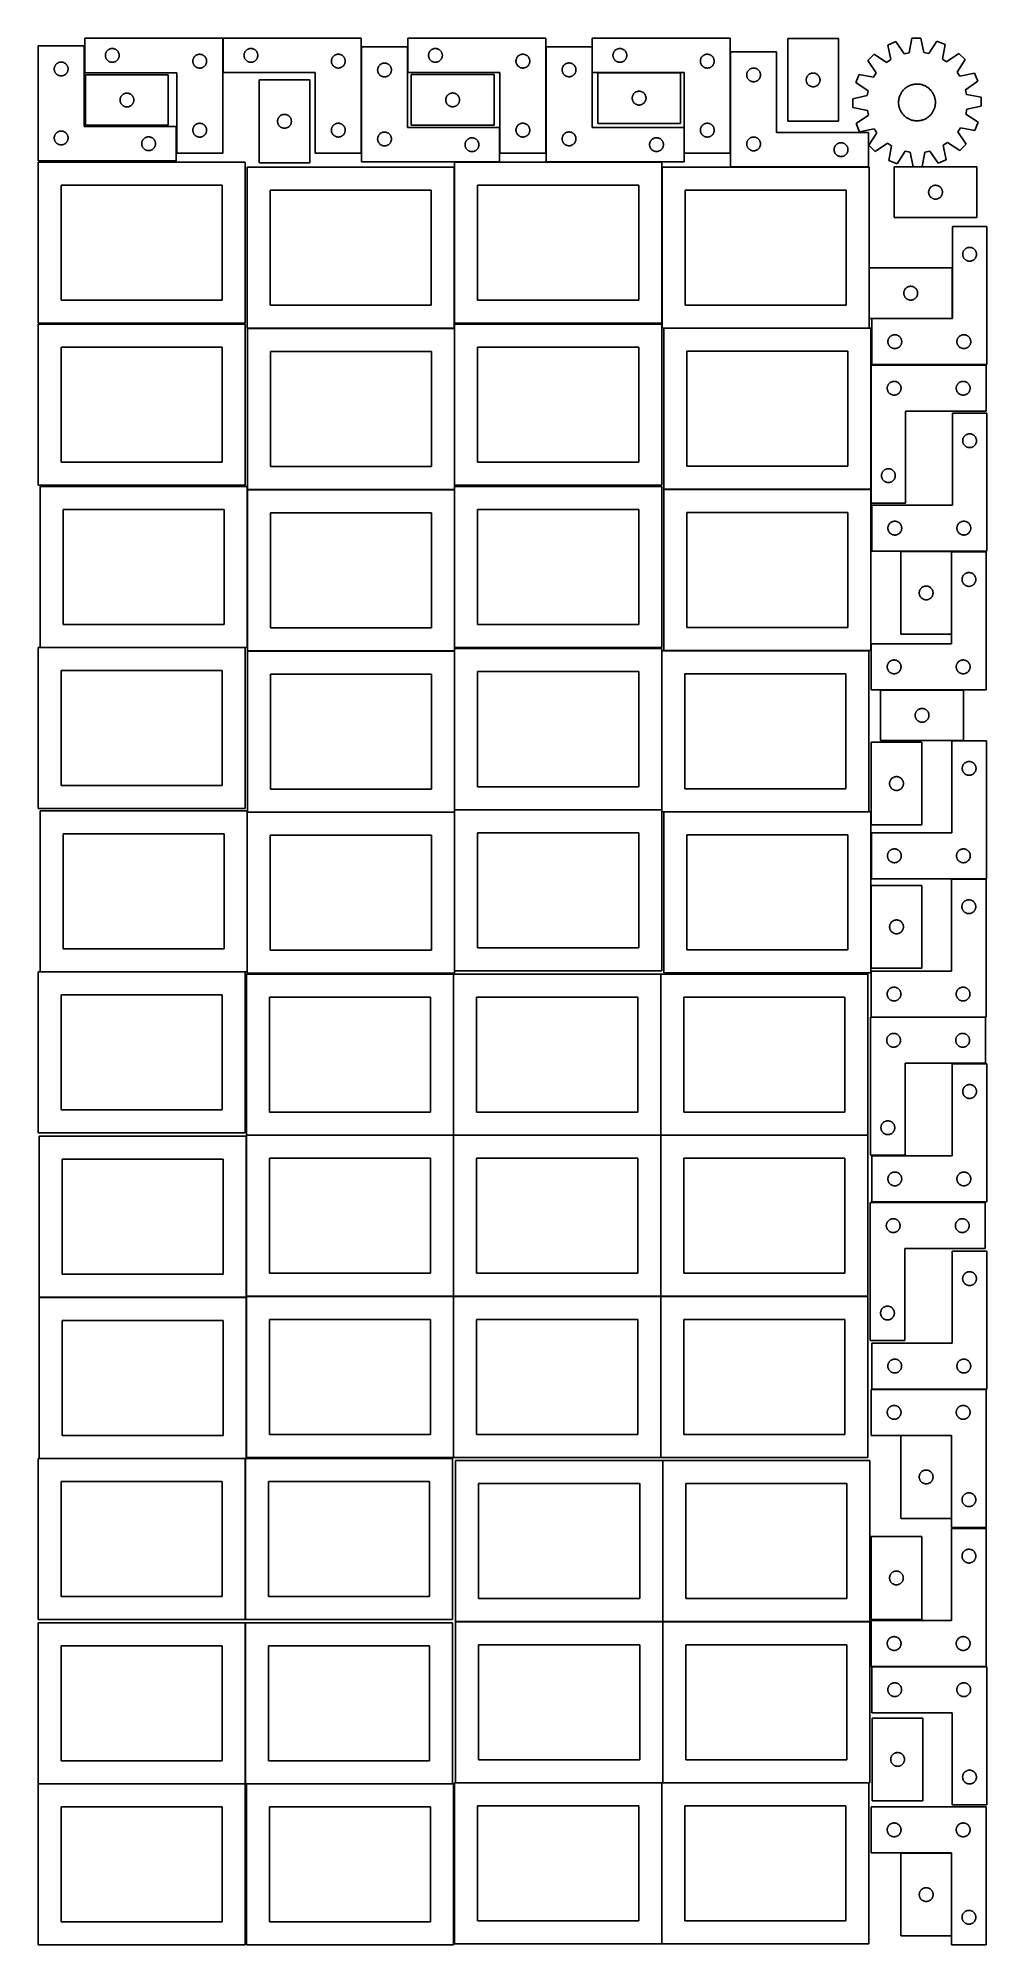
# Model space of a CAD drawing. Header units: millimetres. Extents: x 7 to 1243, y 7 to 2493.
import ezdxf

# ---------------------------------------------------------------- set-up
doc = ezdxf.new("R2010")
doc.units = ezdxf.units.MM
doc.layers.add('COMMON', color=5, linetype='CONTINUOUS', true_color=0x0000ff)
doc.layers.add('CUT', color=7, linetype='CONTINUOUS', true_color=0x000000)

msp = doc.modelspace()

# ---------------------------------------------------------------- linework, layer by layer
at = {"layer": 'COMMON'}
for p, q in [((549.452903, 2114.583315), (549.452903, 1910.209657)), ((279.352903, 1904.483314), (549.352903, 1904.483314)), ((549.452903, 1904.383314), (549.452903, 1698.688661)), ((9.10383, 1698.58866), (276.520933, 1698.58866)), ((549.462863, 1694.038149), (549.462863, 1487.167665)), ((819.662864, 1694.525575), (819.662864, 1487.167665)), ((279.095126, 1483.838148), (279.095126, 1275.646669)), ((279.362863, 1483.938148), (549.195127, 1483.938148)), ((549.562864, 1487.067664), (819.562864, 1487.067664)), ((822.25814, 1484.425574), (1089.762865, 1484.425574)), ((8.995126, 1275.546668), (276.520933, 1275.546668)), ((548.141929, 1272.8048), (548.141929, 1062.8048)), ((818.34193, 1272.8048), (818.34193, 1062.8048)), ((277.941928, 1061.283865), (277.941928, 852.604799)), ((278.041929, 1062.704799), (548.041929, 1062.704799)), ((548.141929, 1062.604799), (548.141929, 852.604799)), ((548.24193, 1062.704799), (818.24193, 1062.704799)), ((818.34193, 1062.604799), (818.34193, 852.604799)), ((818.441931, 1062.704799), (1088.441931, 1062.704799)), ((7.841928, 851.183864), (277.841928, 851.183864)), ((277.941928, 851.083864), (277.941928, 642.404798)), ((278.041929, 852.504798), (548.041929, 852.504798)), ((548.141929, 852.404798), (548.141929, 642.404798)), ((548.24193, 852.504798), (818.24193, 852.504798)), ((818.34193, 852.404798), (818.34193, 642.404798)), ((818.441931, 852.504798), (1088.441931, 852.504798)), ((276.520933, 640.983864), (7.841928, 640.983864)), ((276.620933, 640.883863), (276.620933, 430.883863)), ((820.983737, 638.241934), (820.983737, 428.241934)), ((276.620933, 426.720968), (276.620933, 216.720968)), ((820.883737, 428.141934), (550.883737, 428.141934)), ((820.983737, 428.041933), (820.983737, 218.041933)), ((1091.083738, 428.141934), (821.083738, 428.141934)), ((6.520933, 216.620967), (276.520933, 216.620967)), ((278.041929, 216.620967), (546.720934, 216.620967)), ((550.883737, 217.941932), (819.562864, 217.941932)), ((819.662864, 217.841932), (819.662864, 7.841932)), ((821.083738, 217.941932), (1089.762865, 217.941932))]:
    msp.add_line(p, q, dxfattribs=at)
at = {"layer": 'CUT'}
for p, q in [((247.187555, 2493.43244), (67.187555, 2493.43244)), ((67.187555, 2493.43244), (67.187555, 2448.43244)), ((247.187555, 2343.43244), (247.187555, 2493.43244)), ((427.903559, 2493.481756), (247.903559, 2493.481756)), ((247.903559, 2493.481756), (247.903559, 2448.481756)), ((427.903559, 2343.481756), (427.903559, 2493.481756)), ((668.538935, 2493.487372), (488.538935, 2493.487372)), ((488.538935, 2493.487372), (488.538935, 2448.487372)), ((668.538935, 2343.487372), (668.538935, 2493.487372)), ((909.002436, 2493.462958), (729.002436, 2493.462958)), ((729.002436, 2493.462958), (729.002436, 2448.462958)), ((909.002436, 2343.462958), (909.002436, 2493.462958)), ((1049.969968, 2493.029117), (983.969968, 2493.029117)), ((983.969968, 2493.029117), (983.969968, 2385.029117)), ((1049.969968, 2385.029117), (1049.969968, 2493.029117)), ((1124.805267, 2488.963273), (1114.195791, 2484.432876)), ((1135.799855, 2473.008291), (1124.805267, 2488.963273)), ((1145.730991, 2493.362783), (1142.09212, 2474.331203)), ((1157.266576, 2493.488253), (1145.730991, 2493.362783)), ((1161.318544, 2474.540326), (1157.266576, 2493.488253)), ((1178.283043, 2489.544942), (1167.638094, 2473.354591)), ((1188.98855, 2485.246385), (1178.283043, 2489.544942)), ((66.520933, 2483.251528), (6.520933, 2483.251528)), ((6.520933, 2483.251528), (6.520933, 2333.251528)), ((34.76512, 2462.078596), (35.346197, 2462.174532)), ((35.346197, 2462.174532), (35.932304, 2462.232259)), ((35.932304, 2462.232259), (36.520933, 2462.251528)), ((36.520933, 2462.251528), (37.109561, 2462.232259)), ((37.109561, 2462.232259), (37.695668, 2462.174532)), ((37.695668, 2462.174532), (38.276745, 2462.078596)), ((66.520933, 2378.251528), (66.520933, 2483.251528)), ((94.187555, 2470.93244), (94.206825, 2471.521068)), ((94.206825, 2470.343812), (94.187555, 2470.93244)), ((94.206825, 2471.521068), (94.264552, 2472.107176)), ((94.264552, 2469.757704), (94.206825, 2470.343812)), ((94.264552, 2472.107176), (94.360488, 2472.688253)), ((94.360488, 2469.176627), (94.264552, 2469.757704)), ((94.360488, 2472.688253), (94.494223, 2473.261811)), ((94.494223, 2468.603069), (94.360488, 2469.176627)), ((94.494223, 2473.261811), (94.665184, 2473.825395)), ((94.665184, 2468.039485), (94.494223, 2468.603069)), ((94.665184, 2473.825395), (94.87264, 2474.376591)), ((94.87264, 2467.488289), (94.665184, 2468.039485)), ((94.87264, 2474.376591), (95.115701, 2474.913038)), ((95.115701, 2466.951842), (94.87264, 2467.488289)), ((95.115701, 2474.913038), (95.393327, 2475.43244)), ((95.393327, 2466.43244), (95.115701, 2466.951842)), ((95.393327, 2475.43244), (95.704329, 2475.932572)), ((95.704329, 2465.932308), (95.393327, 2466.43244)), ((95.704329, 2475.932572), (96.047375, 2476.411293)), ((96.047375, 2465.453587), (95.704329, 2465.932308)), ((96.047375, 2476.411293), (96.420997, 2476.866552)), ((96.420997, 2464.998328), (96.047375, 2465.453587)), ((96.420997, 2476.866552), (96.823594, 2477.296401)), ((96.823594, 2464.568479), (96.420997, 2464.998328)), ((96.823594, 2477.296401), (97.253443, 2477.698998)), ((97.253443, 2464.165882), (96.823594, 2464.568479)), ((97.253443, 2477.698998), (97.708703, 2478.07262)), ((97.708703, 2463.79226), (97.253443, 2464.165882)), ((97.708703, 2478.07262), (98.187423, 2478.415667)), ((98.187423, 2463.449214), (97.708703, 2463.79226)), ((98.187423, 2478.415667), (98.687555, 2478.726669)), ((98.687555, 2463.138211), (98.187423, 2463.449214)), ((98.687555, 2478.726669), (99.206957, 2479.004295)), ((99.206957, 2462.860585), (98.687555, 2463.138211)), ((99.206957, 2479.004295), (99.743405, 2479.247356)), ((99.743405, 2462.617524), (99.206957, 2462.860585)), ((99.743405, 2479.247356), (100.2946, 2479.454811)), ((100.2946, 2462.410069), (99.743405, 2462.617524)), ((100.2946, 2479.454811), (100.858184, 2479.625772)), ((100.858184, 2462.239108), (100.2946, 2462.410069)), ((100.858184, 2479.625772), (101.431743, 2479.759508)), ((101.431743, 2462.105373), (100.858184, 2462.239108)), ((101.431743, 2479.759508), (102.01282, 2479.855444)), ((102.01282, 2462.009436), (101.431743, 2462.105373)), ((102.01282, 2479.855444), (102.598927, 2479.91317)), ((102.598927, 2479.91317), (103.187555, 2479.93244)), ((103.187555, 2479.93244), (103.776184, 2479.91317)), ((103.776184, 2479.91317), (104.362291, 2479.855444)), ((104.362291, 2479.855444), (104.943368, 2479.759508)), ((104.943368, 2462.105373), (104.362291, 2462.009436)), ((104.943368, 2479.759508), (105.516927, 2479.625772)), ((105.516927, 2462.239108), (104.943368, 2462.105373)), ((105.516927, 2479.625772), (106.080511, 2479.454811)), ((106.080511, 2462.410069), (105.516927, 2462.239108)), ((106.080511, 2479.454811), (106.631706, 2479.247356)), ((106.631706, 2462.617524), (106.080511, 2462.410069)), ((106.631706, 2479.247356), (107.168154, 2479.004295)), ((107.168154, 2462.860585), (106.631706, 2462.617524)), ((107.168154, 2479.004295), (107.687555, 2478.726669)), ((107.687555, 2463.138211), (107.168154, 2462.860585)), ((107.687555, 2478.726669), (108.187688, 2478.415667)), ((108.187688, 2463.449214), (107.687555, 2463.138211)), ((108.187688, 2478.415667), (108.666408, 2478.07262)), ((108.666408, 2463.79226), (108.187688, 2463.449214)), ((108.666408, 2478.07262), (109.121668, 2477.698998)), ((109.121668, 2464.165882), (108.666408, 2463.79226)), ((109.121668, 2477.698998), (109.551516, 2477.296401)), ((109.551516, 2464.568479), (109.121668, 2464.165882)), ((109.551516, 2477.296401), (109.954114, 2476.866552)), ((109.954114, 2464.998328), (109.551516, 2464.568479)), ((109.954114, 2476.866552), (110.327736, 2476.411293)), ((110.327736, 2465.453587), (109.954114, 2464.998328)), ((110.327736, 2476.411293), (110.670782, 2475.932572)), ((110.670782, 2465.932308), (110.327736, 2465.453587)), ((110.670782, 2475.932572), (110.981784, 2475.43244)), ((110.981784, 2466.43244), (110.670782, 2465.932308)), ((110.981784, 2475.43244), (111.25941, 2474.913038)), ((111.25941, 2466.951842), (110.981784, 2466.43244)), ((111.25941, 2474.913038), (111.502471, 2474.376591)), ((111.502471, 2467.488289), (111.25941, 2466.951842)), ((111.502471, 2474.376591), (111.709927, 2473.825395)), ((111.709927, 2468.039485), (111.502471, 2467.488289)), ((111.709927, 2473.825395), (111.880888, 2473.261811)), ((111.880888, 2468.603069), (111.709927, 2468.039485)), ((111.880888, 2473.261811), (112.014623, 2472.688253)), ((112.014623, 2469.176627), (111.880888, 2468.603069)), ((112.014623, 2472.688253), (112.110559, 2472.107176)), ((112.110559, 2469.757704), (112.014623, 2469.176627)), ((112.110559, 2472.107176), (112.168286, 2471.521068)), ((112.168286, 2470.343812), (112.110559, 2469.757704)), ((112.168286, 2471.521068), (112.187555, 2470.93244)), ((112.187555, 2470.93244), (112.168286, 2470.343812)), ((208.187555, 2463.43244), (208.206825, 2464.021068)), ((208.206825, 2462.843812), (208.187555, 2463.43244)), ((208.206825, 2464.021068), (208.264552, 2464.607176)), ((208.264552, 2462.257704), (208.206825, 2462.843812)), ((208.264552, 2464.607176), (208.360488, 2465.188253)), ((208.360488, 2461.676627), (208.264552, 2462.257704)), ((208.360488, 2465.188253), (208.494223, 2465.761811)), ((208.494223, 2465.761811), (208.665184, 2466.325395)), ((208.665184, 2466.325395), (208.87264, 2466.876591)), ((208.87264, 2466.876591), (209.115701, 2467.413038)), ((209.115701, 2467.413038), (209.393327, 2467.93244)), ((209.393327, 2467.93244), (209.704329, 2468.432572)), ((209.704329, 2468.432572), (210.047375, 2468.911293)), ((210.047375, 2468.911293), (210.420997, 2469.366552)), ((210.420997, 2469.366552), (210.823594, 2469.796401)), ((210.823594, 2469.796401), (211.253443, 2470.198998)), ((211.253443, 2470.198998), (211.708703, 2470.57262)), ((211.708703, 2470.57262), (212.187423, 2470.915667)), ((212.187423, 2470.915667), (212.687555, 2471.226669)), ((212.687555, 2471.226669), (213.206957, 2471.504295)), ((213.206957, 2471.504295), (213.743405, 2471.747356)), ((213.743405, 2471.747356), (214.2946, 2471.954811)), ((214.2946, 2471.954811), (214.858184, 2472.125772)), ((214.858184, 2472.125772), (215.431743, 2472.259508)), ((215.431743, 2472.259508), (216.01282, 2472.355444)), ((216.01282, 2472.355444), (216.598927, 2472.41317)), ((216.598927, 2472.41317), (217.187555, 2472.43244)), ((217.187555, 2472.43244), (217.776184, 2472.41317)), ((217.776184, 2472.41317), (218.362291, 2472.355444)), ((218.362291, 2472.355444), (218.943368, 2472.259508)), ((218.943368, 2472.259508), (219.516927, 2472.125772)), ((219.516927, 2472.125772), (220.080511, 2471.954811)), ((220.080511, 2471.954811), (220.631706, 2471.747356)), ((220.631706, 2471.747356), (221.168154, 2471.504295)), ((221.168154, 2471.504295), (221.687555, 2471.226669)), ((221.687555, 2471.226669), (222.187688, 2470.915667)), ((222.187688, 2470.915667), (222.666408, 2470.57262)), ((222.666408, 2470.57262), (223.121668, 2470.198998)), ((223.121668, 2470.198998), (223.551516, 2469.796401)), ((223.551516, 2469.796401), (223.954114, 2469.366552)), ((223.954114, 2469.366552), (224.327736, 2468.911293)), ((224.327736, 2468.911293), (224.670782, 2468.432572)), ((224.670782, 2468.432572), (224.981784, 2467.93244)), ((224.981784, 2467.93244), (225.25941, 2467.413038)), ((225.25941, 2467.413038), (225.502471, 2466.876591)), ((225.502471, 2466.876591), (225.709927, 2466.325395)), ((225.709927, 2466.325395), (225.880888, 2465.761811)), ((225.880888, 2465.761811), (226.014623, 2465.188253)), ((226.014623, 2465.188253), (226.110559, 2464.607176)), ((226.110559, 2462.257704), (226.014623, 2461.676627)), ((226.110559, 2464.607176), (226.168286, 2464.021068)), ((226.168286, 2462.843812), (226.110559, 2462.257704)), ((226.168286, 2464.021068), (226.187555, 2463.43244)), ((226.187555, 2463.43244), (226.168286, 2462.843812)), ((274.903559, 2470.981756), (274.922829, 2471.570385)), ((274.922829, 2470.393128), (274.903559, 2470.981756)), ((274.922829, 2471.570385), (274.980555, 2472.156492)), ((274.980555, 2469.807021), (274.922829, 2470.393128)), ((274.980555, 2472.156492), (275.076491, 2472.737569)), ((275.076491, 2469.225944), (274.980555, 2469.807021)), ((275.076491, 2472.737569), (275.210226, 2473.311128)), ((275.210226, 2468.652385), (275.076491, 2469.225944)), ((275.210226, 2473.311128), (275.381188, 2473.874712)), ((275.381188, 2468.088801), (275.210226, 2468.652385)), ((275.381188, 2473.874712), (275.588643, 2474.425907)), ((275.588643, 2467.537606), (275.381188, 2468.088801)), ((275.588643, 2474.425907), (275.831704, 2474.962355)), ((275.831704, 2467.001158), (275.588643, 2467.537606)), ((275.831704, 2474.962355), (276.10933, 2475.481756)), ((276.10933, 2466.481756), (275.831704, 2467.001158)), ((276.10933, 2475.481756), (276.420332, 2475.981889)), ((276.420332, 2465.981624), (276.10933, 2466.481756)), ((276.420332, 2475.981889), (276.763379, 2476.460609)), ((276.763379, 2465.502904), (276.420332, 2465.981624)), ((276.763379, 2476.460609), (277.137001, 2476.915869)), ((277.137001, 2465.047644), (276.763379, 2465.502904)), ((277.137001, 2476.915869), (277.539598, 2477.345717)), ((277.539598, 2464.617795), (277.137001, 2465.047644)), ((277.539598, 2477.345717), (277.969447, 2477.748315)), ((277.969447, 2464.215198), (277.539598, 2464.617795)), ((277.969447, 2477.748315), (278.424706, 2478.121937)), ((278.424706, 2463.841576), (277.969447, 2464.215198)), ((278.424706, 2478.121937), (278.903427, 2478.464983)), ((278.903427, 2463.49853), (278.424706, 2463.841576)), ((278.903427, 2478.464983), (279.403559, 2478.775985)), ((279.403559, 2463.187528), (278.903427, 2463.49853)), ((279.403559, 2478.775985), (279.922961, 2479.053611)), ((279.922961, 2462.909902), (279.403559, 2463.187528)), ((279.922961, 2479.053611), (280.459408, 2479.296672)), ((280.459408, 2462.666841), (279.922961, 2462.909902)), ((280.459408, 2479.296672), (281.010604, 2479.504128)), ((281.010604, 2462.459385), (280.459408, 2462.666841)), ((281.010604, 2479.504128), (281.574187, 2479.675089)), ((281.574187, 2462.288424), (281.010604, 2462.459385)), ((281.574187, 2479.675089), (282.147746, 2479.808824)), ((282.147746, 2462.154689), (281.574187, 2462.288424)), ((282.147746, 2479.808824), (282.728823, 2479.90476)), ((282.728823, 2462.058753), (282.147746, 2462.154689)), ((282.728823, 2479.90476), (283.314931, 2479.962487)), ((283.314931, 2479.962487), (283.903559, 2479.981756)), ((283.903559, 2479.981756), (284.492187, 2479.962487)), ((284.492187, 2479.962487), (285.078295, 2479.90476)), ((285.078295, 2479.90476), (285.659372, 2479.808824)), ((285.659372, 2462.154689), (285.078295, 2462.058753)), ((285.659372, 2479.808824), (286.23293, 2479.675089)), ((286.23293, 2462.288424), (285.659372, 2462.154689)), ((286.23293, 2479.675089), (286.796514, 2479.504128)), ((286.796514, 2462.459385), (286.23293, 2462.288424)), ((286.796514, 2479.504128), (287.34771, 2479.296672)), ((287.34771, 2462.666841), (286.796514, 2462.459385)), ((287.34771, 2479.296672), (287.884157, 2479.053611)), ((287.884157, 2462.909902), (287.34771, 2462.666841)), ((287.884157, 2479.053611), (288.403559, 2478.775985)), ((288.403559, 2463.187528), (287.884157, 2462.909902)), ((288.403559, 2478.775985), (288.903691, 2478.464983)), ((288.903691, 2463.49853), (288.403559, 2463.187528)), ((288.903691, 2478.464983), (289.382412, 2478.121937)), ((289.382412, 2463.841576), (288.903691, 2463.49853)), ((289.382412, 2478.121937), (289.837671, 2477.748315)), ((289.837671, 2464.215198), (289.382412, 2463.841576)), ((289.837671, 2477.748315), (290.26752, 2477.345717)), ((290.26752, 2464.617795), (289.837671, 2464.215198)), ((290.26752, 2477.345717), (290.670117, 2476.915869)), ((290.670117, 2465.047644), (290.26752, 2464.617795)), ((290.670117, 2476.915869), (291.043739, 2476.460609)), ((291.043739, 2465.502904), (290.670117, 2465.047644)), ((291.043739, 2476.460609), (291.386785, 2475.981889)), ((291.386785, 2465.981624), (291.043739, 2465.502904)), ((291.386785, 2475.981889), (291.697787, 2475.481756)), ((291.697787, 2466.481756), (291.386785, 2465.981624)), ((291.697787, 2475.481756), (291.975414, 2474.962355)), ((291.975414, 2467.001158), (291.697787, 2466.481756)), ((291.975414, 2474.962355), (292.218475, 2474.425907)), ((292.218475, 2467.537606), (291.975414, 2467.001158)), ((292.218475, 2474.425907), (292.42593, 2473.874712)), ((292.42593, 2468.088801), (292.218475, 2467.537606)), ((292.42593, 2473.874712), (292.596891, 2473.311128)), ((292.596891, 2468.652385), (292.42593, 2468.088801)), ((292.596891, 2473.311128), (292.730626, 2472.737569)), ((292.730626, 2469.225944), (292.596891, 2468.652385)), ((292.730626, 2472.737569), (292.826563, 2472.156492)), ((292.826563, 2469.807021), (292.730626, 2469.225944)), ((292.826563, 2472.156492), (292.884289, 2471.570385)), ((292.884289, 2470.393128), (292.826563, 2469.807021)), ((292.884289, 2471.570385), (292.903559, 2470.981756)), ((292.903559, 2470.981756), (292.884289, 2470.393128)), ((388.903559, 2463.481756), (388.922829, 2464.070385)), ((388.922829, 2462.893128), (388.903559, 2463.481756)), ((388.922829, 2464.070385), (388.980555, 2464.656492)), ((388.980555, 2462.307021), (388.922829, 2462.893128)), ((388.980555, 2464.656492), (389.076491, 2465.237569)), ((389.076491, 2461.725944), (388.980555, 2462.307021)), ((389.076491, 2465.237569), (389.210226, 2465.811128)), ((389.210226, 2465.811128), (389.381188, 2466.374712)), ((389.381188, 2466.374712), (389.588643, 2466.925907)), ((389.588643, 2466.925907), (389.831704, 2467.462355)), ((389.831704, 2467.462355), (390.10933, 2467.981756)), ((390.10933, 2467.981756), (390.420332, 2468.481889)), ((390.420332, 2468.481889), (390.763379, 2468.960609)), ((390.763379, 2468.960609), (391.137001, 2469.415869)), ((391.137001, 2469.415869), (391.539598, 2469.845717)), ((391.539598, 2469.845717), (391.969447, 2470.248315)), ((391.969447, 2470.248315), (392.424706, 2470.621937)), ((392.424706, 2470.621937), (392.903427, 2470.964983)), ((392.903427, 2470.964983), (393.403559, 2471.275985)), ((393.403559, 2471.275985), (393.922961, 2471.553611)), ((393.922961, 2471.553611), (394.459408, 2471.796672)), ((394.459408, 2471.796672), (395.010604, 2472.004128)), ((395.010604, 2472.004128), (395.574187, 2472.175089)), ((395.574187, 2472.175089), (396.147746, 2472.308824)), ((396.147746, 2472.308824), (396.728823, 2472.40476)), ((396.728823, 2472.40476), (397.314931, 2472.462487)), ((397.314931, 2472.462487), (397.903559, 2472.481756)), ((397.903559, 2472.481756), (398.492187, 2472.462487)), ((398.492187, 2472.462487), (399.078295, 2472.40476)), ((399.078295, 2472.40476), (399.659372, 2472.308824)), ((399.659372, 2472.308824), (400.23293, 2472.175089)), ((400.23293, 2472.175089), (400.796514, 2472.004128)), ((400.796514, 2472.004128), (401.34771, 2471.796672)), ((401.34771, 2471.796672), (401.884157, 2471.553611)), ((401.884157, 2471.553611), (402.403559, 2471.275985)), ((402.403559, 2471.275985), (402.903691, 2470.964983)), ((402.903691, 2470.964983), (403.382412, 2470.621937)), ((403.382412, 2470.621937), (403.837671, 2470.248315)), ((403.837671, 2470.248315), (404.26752, 2469.845717)), ((404.26752, 2469.845717), (404.670117, 2469.415869)), ((404.670117, 2469.415869), (405.043739, 2468.960609)), ((405.043739, 2468.960609), (405.386785, 2468.481889)), ((405.386785, 2468.481889), (405.697787, 2467.981756)), ((405.697787, 2467.981756), (405.975414, 2467.462355)), ((405.975414, 2467.462355), (406.218475, 2466.925907)), ((406.218475, 2466.925907), (406.42593, 2466.374712)), ((406.42593, 2466.374712), (406.596891, 2465.811128)), ((406.596891, 2465.811128), (406.730626, 2465.237569)), ((406.730626, 2465.237569), (406.826563, 2464.656492)), ((406.826563, 2462.307021), (406.730626, 2461.725944)), ((406.826563, 2464.656492), (406.884289, 2464.070385)), ((406.884289, 2462.893128), (406.826563, 2462.307021)), ((406.884289, 2464.070385), (406.903559, 2463.481756)), ((406.903559, 2463.481756), (406.884289, 2462.893128)), ((488.148069, 2481.94269), (428.148069, 2481.94269)), ((428.148069, 2481.94269), (428.148069, 2331.94269)), ((488.148069, 2376.94269), (488.148069, 2481.94269)), ((515.538935, 2470.987372), (515.558205, 2471.576)), ((515.558205, 2470.398744), (515.538935, 2470.987372)), ((515.558205, 2471.576), (515.615931, 2472.162107)), ((515.615931, 2469.812636), (515.558205, 2470.398744)), ((515.615931, 2472.162107), (515.711867, 2472.743185)), ((515.711867, 2469.231559), (515.615931, 2469.812636)), ((515.711867, 2472.743185), (515.845602, 2473.316743)), ((515.845602, 2468.658), (515.711867, 2469.231559)), ((515.845602, 2473.316743), (516.016564, 2473.880327)), ((516.016564, 2468.094417), (515.845602, 2468.658)), ((516.016564, 2473.880327), (516.224019, 2474.431523)), ((516.224019, 2467.543221), (516.016564, 2468.094417)), ((516.224019, 2474.431523), (516.46708, 2474.96797)), ((516.46708, 2467.006773), (516.224019, 2467.543221)), ((516.46708, 2474.96797), (516.744706, 2475.487372)), ((516.744706, 2466.487372), (516.46708, 2467.006773)), ((516.744706, 2475.487372), (517.055708, 2475.987504)), ((517.055708, 2465.98724), (516.744706, 2466.487372)), ((517.055708, 2475.987504), (517.398755, 2476.466225)), ((517.398755, 2465.508519), (517.055708, 2465.98724)), ((517.398755, 2476.466225), (517.772377, 2476.921484)), ((517.772377, 2465.053259), (517.398755, 2465.508519)), ((517.772377, 2476.921484), (518.174974, 2477.351333)), ((518.174974, 2464.623411), (517.772377, 2465.053259)), ((518.174974, 2477.351333), (518.604822, 2477.75393)), ((518.604822, 2464.220813), (518.174974, 2464.623411)), ((518.604822, 2477.75393), (519.060082, 2478.127552)), ((519.060082, 2463.847192), (518.604822, 2464.220813)), ((519.060082, 2478.127552), (519.538803, 2478.470598)), ((519.538803, 2463.504145), (519.060082, 2463.847192)), ((519.538803, 2478.470598), (520.038935, 2478.7816)), ((520.038935, 2463.193143), (519.538803, 2463.504145)), ((520.038935, 2478.7816), (520.558337, 2479.059226)), ((520.558337, 2462.915517), (520.038935, 2463.193143)), ((520.558337, 2479.059226), (521.094784, 2479.302287)), ((521.094784, 2462.672456), (520.558337, 2462.915517)), ((521.094784, 2479.302287), (521.64598, 2479.509743)), ((521.64598, 2462.465001), (521.094784, 2462.672456)), ((521.64598, 2479.509743), (522.209563, 2479.680704)), ((522.209563, 2462.294039), (521.64598, 2462.465001)), ((522.209563, 2479.680704), (522.783122, 2479.814439)), ((522.783122, 2462.160304), (522.209563, 2462.294039)), ((522.783122, 2479.814439), (523.364199, 2479.910375)), ((523.364199, 2462.064368), (522.783122, 2462.160304)), ((523.364199, 2479.910375), (523.950307, 2479.968102)), ((523.950307, 2479.968102), (524.538935, 2479.987372)), ((524.538935, 2479.987372), (525.127563, 2479.968102)), ((525.127563, 2479.968102), (525.713671, 2479.910375)), ((525.713671, 2479.910375), (526.294748, 2479.814439)), ((526.294748, 2462.160304), (525.713671, 2462.064368)), ((526.294748, 2479.814439), (526.868306, 2479.680704)), ((526.868306, 2462.294039), (526.294748, 2462.160304)), ((526.868306, 2479.680704), (527.43189, 2479.509743)), ((527.43189, 2462.465001), (526.868306, 2462.294039)), ((527.43189, 2479.509743), (527.983086, 2479.302287)), ((527.983086, 2462.672456), (527.43189, 2462.465001)), ((527.983086, 2479.302287), (528.519533, 2479.059226)), ((528.519533, 2462.915517), (527.983086, 2462.672456)), ((528.519533, 2479.059226), (529.038935, 2478.7816)), ((529.038935, 2463.193143), (528.519533, 2462.915517)), ((529.038935, 2478.7816), (529.539067, 2478.470598)), ((529.539067, 2463.504145), (529.038935, 2463.193143)), ((529.539067, 2478.470598), (530.017788, 2478.127552)), ((530.017788, 2463.847192), (529.539067, 2463.504145)), ((530.017788, 2478.127552), (530.473047, 2477.75393)), ((530.473047, 2464.220813), (530.017788, 2463.847192)), ((530.473047, 2477.75393), (530.902896, 2477.351333)), ((530.902896, 2464.623411), (530.473047, 2464.220813)), ((530.902896, 2477.351333), (531.305493, 2476.921484)), ((531.305493, 2465.053259), (530.902896, 2464.623411)), ((531.305493, 2476.921484), (531.679115, 2476.466225)), ((531.679115, 2465.508519), (531.305493, 2465.053259)), ((531.679115, 2476.466225), (532.022161, 2475.987504)), ((532.022161, 2465.98724), (531.679115, 2465.508519)), ((532.022161, 2475.987504), (532.333163, 2475.487372)), ((532.333163, 2466.487372), (532.022161, 2465.98724)), ((532.333163, 2475.487372), (532.61079, 2474.96797)), ((532.61079, 2467.006773), (532.333163, 2466.487372)), ((532.61079, 2474.96797), (532.853851, 2474.431523)), ((532.853851, 2467.543221), (532.61079, 2467.006773)), ((532.853851, 2474.431523), (533.061306, 2473.880327)), ((533.061306, 2468.094417), (532.853851, 2467.543221)), ((533.061306, 2473.880327), (533.232267, 2473.316743)), ((533.232267, 2468.658), (533.061306, 2468.094417)), ((533.232267, 2473.316743), (533.366002, 2472.743185)), ((533.366002, 2469.231559), (533.232267, 2468.658)), ((533.366002, 2472.743185), (533.461939, 2472.162107)), ((533.461939, 2469.812636), (533.366002, 2469.231559)), ((533.461939, 2472.162107), (533.519665, 2471.576)), ((533.519665, 2470.398744), (533.461939, 2469.812636)), ((533.519665, 2471.576), (533.538935, 2470.987372)), ((533.538935, 2470.987372), (533.519665, 2470.398744)), ((629.538935, 2463.487372), (629.558205, 2464.076)), ((629.558205, 2462.898744), (629.538935, 2463.487372)), ((629.558205, 2464.076), (629.615931, 2464.662107)), ((629.615931, 2462.312636), (629.558205, 2462.898744)), ((629.615931, 2464.662107), (629.711867, 2465.243185)), ((629.711867, 2461.731559), (629.615931, 2462.312636)), ((629.711867, 2465.243185), (629.845602, 2465.816743)), ((629.845602, 2465.816743), (630.016564, 2466.380327)), ((630.016564, 2466.380327), (630.224019, 2466.931523)), ((630.224019, 2466.931523), (630.46708, 2467.46797)), ((630.46708, 2467.46797), (630.744706, 2467.987372)), ((630.744706, 2467.987372), (631.055708, 2468.487504)), ((631.055708, 2468.487504), (631.398755, 2468.966225)), ((631.398755, 2468.966225), (631.772377, 2469.421484)), ((631.772377, 2469.421484), (632.174974, 2469.851333)), ((632.174974, 2469.851333), (632.604822, 2470.25393)), ((632.604822, 2470.25393), (633.060082, 2470.627552)), ((633.060082, 2470.627552), (633.538803, 2470.970598)), ((633.538803, 2470.970598), (634.038935, 2471.2816)), ((634.038935, 2471.2816), (634.558337, 2471.559226)), ((634.558337, 2471.559226), (635.094784, 2471.802287)), ((635.094784, 2471.802287), (635.64598, 2472.009743)), ((635.64598, 2472.009743), (636.209563, 2472.180704)), ((636.209563, 2472.180704), (636.783122, 2472.314439)), ((636.783122, 2472.314439), (637.364199, 2472.410375)), ((637.364199, 2472.410375), (637.950307, 2472.468102)), ((637.950307, 2472.468102), (638.538935, 2472.487372)), ((638.538935, 2472.487372), (639.127563, 2472.468102)), ((639.127563, 2472.468102), (639.713671, 2472.410375)), ((639.713671, 2472.410375), (640.294748, 2472.314439)), ((640.294748, 2472.314439), (640.868306, 2472.180704)), ((640.868306, 2472.180704), (641.43189, 2472.009743)), ((641.43189, 2472.009743), (641.983086, 2471.802287)), ((641.983086, 2471.802287), (642.519533, 2471.559226)), ((642.519533, 2471.559226), (643.038935, 2471.2816)), ((643.038935, 2471.2816), (643.539067, 2470.970598)), ((643.539067, 2470.970598), (644.017788, 2470.627552)), ((644.017788, 2470.627552), (644.473047, 2470.25393)), ((644.473047, 2470.25393), (644.902896, 2469.851333)), ((644.902896, 2469.851333), (645.305493, 2469.421484)), ((645.305493, 2469.421484), (645.679115, 2468.966225)), ((645.679115, 2468.966225), (646.022161, 2468.487504)), ((646.022161, 2468.487504), (646.333163, 2467.987372)), ((646.333163, 2467.987372), (646.61079, 2467.46797)), ((646.61079, 2467.46797), (646.853851, 2466.931523)), ((646.853851, 2466.931523), (647.061306, 2466.380327)), ((647.061306, 2466.380327), (647.232267, 2465.816743)), ((647.232267, 2465.816743), (647.366002, 2465.243185)), ((647.366002, 2465.243185), (647.461939, 2464.662107)), ((647.461939, 2462.312636), (647.366002, 2461.731559)), ((647.461939, 2464.662107), (647.519665, 2464.076)), ((647.519665, 2462.898744), (647.461939, 2462.312636)), ((647.519665, 2464.076), (647.538935, 2463.487372)), ((647.538935, 2463.487372), (647.519665, 2462.898744)), ((728.765012, 2482.120669), (668.765012, 2482.120669)), ((668.765012, 2482.120669), (668.765012, 2332.120669)), ((728.765012, 2377.120669), (728.765012, 2482.120669)), ((756.002436, 2470.962958), (756.021705, 2471.551586)), ((756.021705, 2470.374329), (756.002436, 2470.962958)), ((756.021705, 2471.551586), (756.079432, 2472.137693)), ((756.079432, 2469.788222), (756.021705, 2470.374329)), ((756.079432, 2472.137693), (756.175368, 2472.718771)), ((756.175368, 2469.207145), (756.079432, 2469.788222)), ((756.175368, 2472.718771), (756.309103, 2473.292329)), ((756.309103, 2468.633586), (756.175368, 2469.207145)), ((756.309103, 2473.292329), (756.480065, 2473.855913)), ((756.480065, 2468.070002), (756.309103, 2468.633586)), ((756.480065, 2473.855913), (756.68752, 2474.407109)), ((756.68752, 2467.518807), (756.480065, 2468.070002)), ((756.68752, 2474.407109), (756.930581, 2474.943556)), ((756.930581, 2466.982359), (756.68752, 2467.518807)), ((756.930581, 2474.943556), (757.208207, 2475.462958)), ((757.208207, 2466.462958), (756.930581, 2466.982359)), ((757.208207, 2475.462958), (757.519209, 2475.96309)), ((757.519209, 2465.962826), (757.208207, 2466.462958)), ((757.519209, 2475.96309), (757.862256, 2476.44181)), ((757.862256, 2465.484105), (757.519209, 2465.962826)), ((757.862256, 2476.44181), (758.235878, 2476.89707)), ((758.235878, 2465.028845), (757.862256, 2465.484105)), ((758.235878, 2476.89707), (758.638475, 2477.326919)), ((758.638475, 2464.598997), (758.235878, 2465.028845)), ((758.638475, 2477.326919), (759.068323, 2477.729516)), ((759.068323, 2464.196399), (758.638475, 2464.598997)), ((759.068323, 2477.729516), (759.523583, 2478.103138)), ((759.523583, 2463.822778), (759.068323, 2464.196399)), ((759.523583, 2478.103138), (760.002304, 2478.446184)), ((760.002304, 2463.479731), (759.523583, 2463.822778)), ((760.002304, 2478.446184), (760.502436, 2478.757186)), ((760.502436, 2463.168729), (760.002304, 2463.479731)), ((760.502436, 2478.757186), (761.021838, 2479.034812)), ((761.021838, 2462.891103), (760.502436, 2463.168729)), ((761.021838, 2479.034812), (761.558285, 2479.277873)), ((761.558285, 2462.648042), (761.021838, 2462.891103)), ((761.558285, 2479.277873), (762.109481, 2479.485329)), ((762.109481, 2462.440586), (761.558285, 2462.648042)), ((762.109481, 2479.485329), (762.673064, 2479.65629)), ((762.673064, 2462.269625), (762.109481, 2462.440586)), ((762.673064, 2479.65629), (763.246623, 2479.790025)), ((763.246623, 2462.13589), (762.673064, 2462.269625)), ((763.246623, 2479.790025), (763.8277, 2479.885961)), ((763.8277, 2462.039954), (763.246623, 2462.13589)), ((763.8277, 2479.885961), (764.413808, 2479.943688)), ((764.413808, 2479.943688), (765.002436, 2479.962958)), ((765.002436, 2479.962958), (765.591064, 2479.943688)), ((765.591064, 2479.943688), (766.177172, 2479.885961)), ((766.177172, 2479.885961), (766.758249, 2479.790025)), ((766.758249, 2462.13589), (766.177172, 2462.039954)), ((766.758249, 2479.790025), (767.331807, 2479.65629)), ((767.331807, 2462.269625), (766.758249, 2462.13589)), ((767.331807, 2479.65629), (767.895391, 2479.485329)), ((767.895391, 2462.440586), (767.331807, 2462.269625)), ((767.895391, 2479.485329), (768.446587, 2479.277873)), ((768.446587, 2462.648042), (767.895391, 2462.440586)), ((768.446587, 2479.277873), (768.983034, 2479.034812)), ((768.983034, 2462.891103), (768.446587, 2462.648042)), ((768.983034, 2479.034812), (769.502436, 2478.757186)), ((769.502436, 2463.168729), (768.983034, 2462.891103)), ((769.502436, 2478.757186), (770.002568, 2478.446184)), ((770.002568, 2463.479731), (769.502436, 2463.168729)), ((770.002568, 2478.446184), (770.481289, 2478.103138)), ((770.481289, 2463.822778), (770.002568, 2463.479731)), ((770.481289, 2478.103138), (770.936548, 2477.729516)), ((770.936548, 2464.196399), (770.481289, 2463.822778)), ((770.936548, 2477.729516), (771.366397, 2477.326919)), ((771.366397, 2464.598997), (770.936548, 2464.196399)), ((771.366397, 2477.326919), (771.768994, 2476.89707)), ((771.768994, 2465.028845), (771.366397, 2464.598997)), ((771.768994, 2476.89707), (772.142616, 2476.44181)), ((772.142616, 2465.484105), (771.768994, 2465.028845)), ((772.142616, 2476.44181), (772.485662, 2475.96309)), ((772.485662, 2465.962826), (772.142616, 2465.484105)), ((772.485662, 2475.96309), (772.796664, 2475.462958)), ((772.796664, 2466.462958), (772.485662, 2465.962826)), ((772.796664, 2475.462958), (773.07429, 2474.943556)), ((773.07429, 2466.982359), (772.796664, 2466.462958)), ((773.07429, 2474.943556), (773.317352, 2474.407109)), ((773.317352, 2467.518807), (773.07429, 2466.982359)), ((773.317352, 2474.407109), (773.524807, 2473.855913)), ((773.524807, 2468.070002), (773.317352, 2467.518807)), ((773.524807, 2473.855913), (773.695768, 2473.292329)), ((773.695768, 2468.633586), (773.524807, 2468.070002)), ((773.695768, 2473.292329), (773.829503, 2472.718771)), ((773.829503, 2469.207145), (773.695768, 2468.633586)), ((773.829503, 2472.718771), (773.92544, 2472.137693)), ((773.92544, 2469.788222), (773.829503, 2469.207145)), ((773.92544, 2472.137693), (773.983166, 2471.551586)), ((773.983166, 2470.374329), (773.92544, 2469.788222)), ((773.983166, 2471.551586), (774.002436, 2470.962958)), ((774.002436, 2470.962958), (773.983166, 2470.374329)), ((870.002436, 2463.462958), (870.021705, 2464.051586)), ((870.021705, 2462.874329), (870.002436, 2463.462958)), ((870.021705, 2464.051586), (870.079432, 2464.637693)), ((870.079432, 2462.288222), (870.021705, 2462.874329)), ((870.079432, 2464.637693), (870.175368, 2465.218771)), ((870.175368, 2461.707145), (870.079432, 2462.288222)), ((870.175368, 2465.218771), (870.309103, 2465.792329)), ((870.309103, 2465.792329), (870.480065, 2466.355913)), ((870.480065, 2466.355913), (870.68752, 2466.907109)), ((870.68752, 2466.907109), (870.930581, 2467.443556)), ((870.930581, 2467.443556), (871.208207, 2467.962958)), ((871.208207, 2467.962958), (871.519209, 2468.46309)), ((871.519209, 2468.46309), (871.862256, 2468.94181)), ((871.862256, 2468.94181), (872.235878, 2469.39707)), ((872.235878, 2469.39707), (872.638475, 2469.826919)), ((872.638475, 2469.826919), (873.068323, 2470.229516)), ((873.068323, 2470.229516), (873.523583, 2470.603138)), ((873.523583, 2470.603138), (874.002304, 2470.946184)), ((874.002304, 2470.946184), (874.502436, 2471.257186)), ((874.502436, 2471.257186), (875.021838, 2471.534812)), ((875.021838, 2471.534812), (875.558285, 2471.777873)), ((875.558285, 2471.777873), (876.109481, 2471.985329)), ((876.109481, 2471.985329), (876.673064, 2472.15629)), ((876.673064, 2472.15629), (877.246623, 2472.290025)), ((877.246623, 2472.290025), (877.8277, 2472.385961)), ((877.8277, 2472.385961), (878.413808, 2472.443688)), ((878.413808, 2472.443688), (879.002436, 2472.462958)), ((879.002436, 2472.462958), (879.591064, 2472.443688)), ((879.591064, 2472.443688), (880.177172, 2472.385961)), ((880.177172, 2472.385961), (880.758249, 2472.290025)), ((880.758249, 2472.290025), (881.331807, 2472.15629)), ((881.331807, 2472.15629), (881.895391, 2471.985329)), ((881.895391, 2471.985329), (882.446587, 2471.777873)), ((882.446587, 2471.777873), (882.983034, 2471.534812)), ((882.983034, 2471.534812), (883.502436, 2471.257186)), ((883.502436, 2471.257186), (884.002568, 2470.946184)), ((884.002568, 2470.946184), (884.481289, 2470.603138)), ((884.481289, 2470.603138), (884.936548, 2470.229516)), ((884.936548, 2470.229516), (885.366397, 2469.826919)), ((885.366397, 2469.826919), (885.768994, 2469.39707)), ((885.768994, 2469.39707), (886.142616, 2468.94181)), ((886.142616, 2468.94181), (886.485662, 2468.46309)), ((886.485662, 2468.46309), (886.796664, 2467.962958)), ((886.796664, 2467.962958), (887.07429, 2467.443556)), ((887.07429, 2467.443556), (887.317352, 2466.907109)), ((887.317352, 2466.907109), (887.524807, 2466.355913)), ((887.524807, 2466.355913), (887.695768, 2465.792329)), ((887.695768, 2465.792329), (887.829503, 2465.218771)), ((887.829503, 2465.218771), (887.92544, 2464.637693)), ((887.92544, 2462.288222), (887.829503, 2461.707145)), ((887.92544, 2464.637693), (887.983166, 2464.051586)), ((887.983166, 2462.874329), (887.92544, 2462.288222)), ((887.983166, 2464.051586), (888.002436, 2463.462958)), ((888.002436, 2463.462958), (887.983166, 2462.874329)), ((969.372129, 2475.53644), (909.372129, 2475.53644)), ((909.372129, 2475.53644), (909.372129, 2325.53644)), ((969.372129, 2370.53644), (969.372129, 2475.53644)), ((1096.546562, 2472.360331), (1088.478393, 2464.11472)), ((1088.478393, 2464.11472), (1099.362682, 2448.08429)), ((1112.809945, 2461.827297), (1096.546562, 2472.360331)), ((1118.116983, 2465.457453), (1112.809945, 2461.827297)), ((1114.195791, 2484.432876), (1118.116983, 2465.457453)), ((1142.09212, 2474.331203), (1135.799855, 2473.008291)), ((1167.638094, 2473.354591), (1161.318544, 2474.540326)), ((1185.481022, 2466.190161), (1188.98855, 2485.246385)), ((1190.865765, 2462.676298), (1185.481022, 2466.190161)), ((1206.896194, 2473.560587), (1190.865765, 2462.676298)), ((1204.608772, 2449.229035), (1215.141806, 2465.492417)), ((1215.141806, 2465.492417), (1206.896194, 2473.560587)), ((27.520933, 2453.251528), (27.540202, 2453.840156)), ((27.540202, 2452.6629), (27.520933, 2453.251528)), ((27.540202, 2453.840156), (27.597929, 2454.426264)), ((27.597929, 2452.076793), (27.540202, 2452.6629)), ((27.597929, 2454.426264), (27.693865, 2455.007341)), ((27.693865, 2451.495715), (27.597929, 2452.076793)), ((27.693865, 2455.007341), (27.8276, 2455.5809)), ((27.8276, 2450.922157), (27.693865, 2451.495715)), ((27.8276, 2455.5809), (27.998561, 2456.144483)), ((27.998561, 2450.358573), (27.8276, 2450.922157)), ((27.998561, 2456.144483), (28.206017, 2456.695679)), ((28.206017, 2449.807377), (27.998561, 2450.358573)), ((28.206017, 2456.695679), (28.449078, 2457.232127)), ((28.449078, 2449.27093), (28.206017, 2449.807377)), ((28.449078, 2457.232127), (28.726704, 2457.751528)), ((28.726704, 2448.751528), (28.449078, 2449.27093)), ((28.726704, 2457.751528), (29.037706, 2458.25166)), ((29.037706, 2448.251396), (28.726704, 2448.751528)), ((29.037706, 2458.25166), (29.380752, 2458.730381)), ((29.380752, 2447.772675), (29.037706, 2448.251396)), ((29.380752, 2458.730381), (29.754374, 2459.185641)), ((29.754374, 2447.317416), (29.380752, 2447.772675)), ((29.754374, 2459.185641), (30.156972, 2459.615489)), ((30.156972, 2446.887567), (29.754374, 2447.317416)), ((30.156972, 2459.615489), (30.58682, 2460.018087)), ((30.58682, 2446.48497), (30.156972, 2446.887567)), ((30.58682, 2460.018087), (31.04208, 2460.391708)), ((31.04208, 2446.111348), (30.58682, 2446.48497)), ((31.04208, 2460.391708), (31.5208, 2460.734755)), ((31.5208, 2445.768302), (31.04208, 2446.111348)), ((31.5208, 2460.734755), (32.020933, 2461.045757)), ((32.020933, 2445.4573), (31.5208, 2445.768302)), ((32.020933, 2461.045757), (32.540334, 2461.323383)), ((32.540334, 2445.179674), (32.020933, 2445.4573)), ((32.540334, 2461.323383), (33.076782, 2461.566444)), ((33.076782, 2444.936613), (32.540334, 2445.179674)), ((33.076782, 2461.566444), (33.627977, 2461.773899)), ((33.627977, 2444.729157), (33.076782, 2444.936613)), ((33.627977, 2461.773899), (34.191561, 2461.944861)), ((34.191561, 2444.558196), (33.627977, 2444.729157)), ((34.191561, 2461.944861), (34.76512, 2462.078596)), ((34.76512, 2444.424461), (34.191561, 2444.558196)), ((35.346197, 2444.328525), (34.76512, 2444.424461)), ((35.932304, 2444.270798), (35.346197, 2444.328525)), ((36.520933, 2444.251528), (35.932304, 2444.270798)), ((37.109561, 2444.270798), (36.520933, 2444.251528)), ((37.695668, 2444.328525), (37.109561, 2444.270798)), ((38.276745, 2444.424461), (37.695668, 2444.328525)), ((38.276745, 2462.078596), (38.850304, 2461.944861)), ((38.850304, 2444.558196), (38.276745, 2444.424461)), ((38.850304, 2461.944861), (39.413888, 2461.773899)), ((39.413888, 2444.729157), (38.850304, 2444.558196)), ((39.413888, 2461.773899), (39.965083, 2461.566444)), ((39.965083, 2444.936613), (39.413888, 2444.729157)), ((39.965083, 2461.566444), (40.501531, 2461.323383)), ((40.501531, 2445.179674), (39.965083, 2444.936613)), ((40.501531, 2461.323383), (41.020933, 2461.045757)), ((41.020933, 2445.4573), (40.501531, 2445.179674)), ((41.020933, 2461.045757), (41.521065, 2460.734755)), ((41.521065, 2445.768302), (41.020933, 2445.4573)), ((41.521065, 2460.734755), (41.999785, 2460.391708)), ((41.999785, 2446.111348), (41.521065, 2445.768302)), ((41.999785, 2460.391708), (42.455045, 2460.018087)), ((42.455045, 2446.48497), (41.999785, 2446.111348)), ((42.455045, 2460.018087), (42.884894, 2459.615489)), ((42.884894, 2446.887567), (42.455045, 2446.48497)), ((42.884894, 2459.615489), (43.287491, 2459.185641)), ((43.287491, 2447.317416), (42.884894, 2446.887567)), ((43.287491, 2459.185641), (43.661113, 2458.730381)), ((43.661113, 2447.772675), (43.287491, 2447.317416)), ((43.661113, 2458.730381), (44.004159, 2458.25166)), ((44.004159, 2448.251396), (43.661113, 2447.772675)), ((44.004159, 2458.25166), (44.315161, 2457.751528)), ((44.315161, 2448.751528), (44.004159, 2448.251396)), ((44.315161, 2457.751528), (44.592787, 2457.232127)), ((44.592787, 2449.27093), (44.315161, 2448.751528)), ((44.592787, 2457.232127), (44.835848, 2456.695679)), ((44.835848, 2449.807377), (44.592787, 2449.27093)), ((44.835848, 2456.695679), (45.043304, 2456.144483)), ((45.043304, 2450.358573), (44.835848, 2449.807377)), ((45.043304, 2456.144483), (45.214265, 2455.5809)), ((45.214265, 2450.922157), (45.043304, 2450.358573)), ((45.214265, 2455.5809), (45.348, 2455.007341)), ((45.348, 2451.495715), (45.214265, 2450.922157)), ((45.348, 2455.007341), (45.443936, 2454.426264)), ((45.443936, 2452.076793), (45.348, 2451.495715)), ((45.443936, 2454.426264), (45.501663, 2453.840156)), ((45.501663, 2452.6629), (45.443936, 2452.076793)), ((45.501663, 2453.840156), (45.520933, 2453.251528)), ((45.520933, 2453.251528), (45.501663, 2452.6629)), ((67.187555, 2448.43244), (187.187555, 2448.43244)), ((176.244687, 2445.784732), (68.244687, 2445.784732)), ((68.244687, 2445.784732), (68.244687, 2379.784732)), ((102.598927, 2461.95171), (102.01282, 2462.009436)), ((103.187555, 2461.93244), (102.598927, 2461.95171)), ((103.776184, 2461.95171), (103.187555, 2461.93244)), ((104.362291, 2462.009436), (103.776184, 2461.95171)), ((176.244687, 2379.784732), (176.244687, 2445.784732)), ((187.187555, 2448.43244), (187.187555, 2343.43244)), ((208.494223, 2461.103069), (208.360488, 2461.676627)), ((208.665184, 2460.539485), (208.494223, 2461.103069)), ((208.87264, 2459.988289), (208.665184, 2460.539485)), ((209.115701, 2459.451842), (208.87264, 2459.988289)), ((209.393327, 2458.93244), (209.115701, 2459.451842)), ((209.704329, 2458.432308), (209.393327, 2458.93244)), ((210.047375, 2457.953587), (209.704329, 2458.432308)), ((210.420997, 2457.498328), (210.047375, 2457.953587)), ((210.823594, 2457.068479), (210.420997, 2457.498328)), ((211.253443, 2456.665882), (210.823594, 2457.068479)), ((211.708703, 2456.29226), (211.253443, 2456.665882)), ((212.187423, 2455.949214), (211.708703, 2456.29226)), ((212.687555, 2455.638211), (212.187423, 2455.949214)), ((213.206957, 2455.360585), (212.687555, 2455.638211)), ((213.743405, 2455.117524), (213.206957, 2455.360585)), ((214.2946, 2454.910069), (213.743405, 2455.117524)), ((214.858184, 2454.739108), (214.2946, 2454.910069)), ((215.431743, 2454.605373), (214.858184, 2454.739108)), ((216.01282, 2454.509436), (215.431743, 2454.605373)), ((216.598927, 2454.45171), (216.01282, 2454.509436)), ((217.187555, 2454.43244), (216.598927, 2454.45171)), ((217.776184, 2454.45171), (217.187555, 2454.43244)), ((218.362291, 2454.509436), (217.776184, 2454.45171)), ((218.943368, 2454.605373), (218.362291, 2454.509436)), ((219.516927, 2454.739108), (218.943368, 2454.605373)), ((220.080511, 2454.910069), (219.516927, 2454.739108)), ((220.631706, 2455.117524), (220.080511, 2454.910069)), ((221.168154, 2455.360585), (220.631706, 2455.117524)), ((221.687555, 2455.638211), (221.168154, 2455.360585)), ((222.187688, 2455.949214), (221.687555, 2455.638211)), ((222.666408, 2456.29226), (222.187688, 2455.949214)), ((223.121668, 2456.665882), (222.666408, 2456.29226)), ((223.551516, 2457.068479), (223.121668, 2456.665882)), ((223.954114, 2457.498328), (223.551516, 2457.068479)), ((224.327736, 2457.953587), (223.954114, 2457.498328)), ((224.670782, 2458.432308), (224.327736, 2457.953587)), ((224.981784, 2458.93244), (224.670782, 2458.432308)), ((225.25941, 2459.451842), (224.981784, 2458.93244)), ((225.502471, 2459.988289), (225.25941, 2459.451842)), ((225.709927, 2460.539485), (225.502471, 2459.988289)), ((225.880888, 2461.103069), (225.709927, 2460.539485)), ((226.014623, 2461.676627), (225.880888, 2461.103069)), ((247.903559, 2448.481756), (367.903559, 2448.481756)), ((283.314931, 2462.001026), (282.728823, 2462.058753)), ((283.903559, 2461.981756), (283.314931, 2462.001026)), ((284.492187, 2462.001026), (283.903559, 2461.981756)), ((285.078295, 2462.058753), (284.492187, 2462.001026)), ((360.709225, 2439.024722), (294.709225, 2439.024722)), ((294.709225, 2439.024722), (294.709225, 2331.024722)), ((360.709225, 2331.024722), (360.709225, 2439.024722)), ((367.903559, 2448.481756), (367.903559, 2343.481756)), ((389.210226, 2461.152385), (389.076491, 2461.725944)), ((389.381188, 2460.588801), (389.210226, 2461.152385)), ((389.588643, 2460.037606), (389.381188, 2460.588801)), ((389.831704, 2459.501158), (389.588643, 2460.037606)), ((390.10933, 2458.981756), (389.831704, 2459.501158)), ((390.420332, 2458.481624), (390.10933, 2458.981756)), ((390.763379, 2458.002904), (390.420332, 2458.481624)), ((391.137001, 2457.547644), (390.763379, 2458.002904)), ((391.539598, 2457.117795), (391.137001, 2457.547644)), ((391.969447, 2456.715198), (391.539598, 2457.117795)), ((392.424706, 2456.341576), (391.969447, 2456.715198)), ((392.903427, 2455.99853), (392.424706, 2456.341576)), ((393.403559, 2455.687528), (392.903427, 2455.99853)), ((393.922961, 2455.409902), (393.403559, 2455.687528)), ((394.459408, 2455.166841), (393.922961, 2455.409902)), ((395.010604, 2454.959385), (394.459408, 2455.166841)), ((395.574187, 2454.788424), (395.010604, 2454.959385)), ((396.147746, 2454.654689), (395.574187, 2454.788424)), ((396.728823, 2454.558753), (396.147746, 2454.654689)), ((397.314931, 2454.501026), (396.728823, 2454.558753)), ((397.903559, 2454.481756), (397.314931, 2454.501026)), ((398.492187, 2454.501026), (397.903559, 2454.481756)), ((399.078295, 2454.558753), (398.492187, 2454.501026)), ((399.659372, 2454.654689), (399.078295, 2454.558753)), ((400.23293, 2454.788424), (399.659372, 2454.654689)), ((400.796514, 2454.959385), (400.23293, 2454.788424)), ((401.34771, 2455.166841), (400.796514, 2454.959385)), ((401.884157, 2455.409902), (401.34771, 2455.166841)), ((402.403559, 2455.687528), (401.884157, 2455.409902)), ((402.903691, 2455.99853), (402.403559, 2455.687528)), ((403.382412, 2456.341576), (402.903691, 2455.99853)), ((403.837671, 2456.715198), (403.382412, 2456.341576)), ((404.26752, 2457.117795), (403.837671, 2456.715198)), ((404.670117, 2457.547644), (404.26752, 2457.117795)), ((405.043739, 2458.002904), (404.670117, 2457.547644)), ((405.386785, 2458.481624), (405.043739, 2458.002904)), ((405.697787, 2458.981756), (405.386785, 2458.481624)), ((405.975414, 2459.501158), (405.697787, 2458.981756)), ((406.218475, 2460.037606), (405.975414, 2459.501158)), ((406.42593, 2460.588801), (406.218475, 2460.037606)), ((406.596891, 2461.152385), (406.42593, 2460.588801)), ((406.730626, 2461.725944), (406.596891, 2461.152385)), ((449.148069, 2451.94269), (449.167338, 2452.531319)), ((449.167338, 2451.354062), (449.148069, 2451.94269)), ((449.167338, 2452.531319), (449.225065, 2453.117426)), ((449.225065, 2450.767955), (449.167338, 2451.354062)), ((449.225065, 2453.117426), (449.321001, 2453.698503)), ((449.321001, 2450.186878), (449.225065, 2450.767955)), ((449.321001, 2453.698503), (449.454736, 2454.272062)), ((449.454736, 2449.613319), (449.321001, 2450.186878)), ((449.454736, 2454.272062), (449.625698, 2454.835646)), ((449.625698, 2449.049735), (449.454736, 2449.613319)), ((449.625698, 2454.835646), (449.833153, 2455.386841)), ((449.833153, 2448.49854), (449.625698, 2449.049735)), ((449.833153, 2455.386841), (450.076214, 2455.923289)), ((450.076214, 2447.962092), (449.833153, 2448.49854)), ((450.076214, 2455.923289), (450.35384, 2456.44269)), ((450.35384, 2447.44269), (450.076214, 2447.962092)), ((450.35384, 2456.44269), (450.664842, 2456.942823)), ((450.664842, 2446.942558), (450.35384, 2447.44269)), ((450.664842, 2456.942823), (451.007889, 2457.421543)), ((451.007889, 2446.463838), (450.664842, 2446.942558)), ((451.007889, 2457.421543), (451.381511, 2457.876803)), ((451.381511, 2446.008578), (451.007889, 2446.463838)), ((451.381511, 2457.876803), (451.784108, 2458.306651)), ((451.784108, 2445.578729), (451.381511, 2446.008578)), ((451.784108, 2458.306651), (452.213956, 2458.709249)), ((452.213956, 2445.176132), (451.784108, 2445.578729)), ((452.213956, 2458.709249), (452.669216, 2459.08287)), ((452.669216, 2444.80251), (452.213956, 2445.176132)), ((452.669216, 2459.08287), (453.147937, 2459.425917)), ((453.147937, 2444.459464), (452.669216, 2444.80251)), ((453.147937, 2459.425917), (453.648069, 2459.736919)), ((453.648069, 2444.148462), (453.147937, 2444.459464)), ((453.648069, 2459.736919), (454.167471, 2460.014545)), ((454.167471, 2443.870836), (453.648069, 2444.148462)), ((454.167471, 2460.014545), (454.703918, 2460.257606)), ((454.703918, 2443.627775), (454.167471, 2443.870836)), ((454.703918, 2460.257606), (455.255114, 2460.465062)), ((455.255114, 2443.420319), (454.703918, 2443.627775)), ((455.255114, 2460.465062), (455.818697, 2460.636023)), ((455.818697, 2443.249358), (455.255114, 2443.420319)), ((455.818697, 2460.636023), (456.392256, 2460.769758)), ((456.392256, 2443.115623), (455.818697, 2443.249358)), ((456.392256, 2460.769758), (456.973333, 2460.865694)), ((456.973333, 2443.019687), (456.392256, 2443.115623)), ((456.973333, 2460.865694), (457.559441, 2460.923421)), ((457.559441, 2442.96196), (456.973333, 2443.019687)), ((457.559441, 2460.923421), (458.148069, 2460.94269)), ((458.148069, 2442.94269), (457.559441, 2442.96196)), ((458.148069, 2460.94269), (458.736697, 2460.923421)), ((458.736697, 2442.96196), (458.148069, 2442.94269)), ((458.736697, 2460.923421), (459.322804, 2460.865694)), ((459.322804, 2443.019687), (458.736697, 2442.96196)), ((459.322804, 2460.865694), (459.903882, 2460.769758)), ((459.903882, 2443.115623), (459.322804, 2443.019687)), ((459.903882, 2460.769758), (460.47744, 2460.636023)), ((460.47744, 2443.249358), (459.903882, 2443.115623)), ((460.47744, 2460.636023), (461.041024, 2460.465062)), ((461.041024, 2443.420319), (460.47744, 2443.249358)), ((461.041024, 2460.465062), (461.59222, 2460.257606)), ((461.59222, 2443.627775), (461.041024, 2443.420319)), ((461.59222, 2460.257606), (462.128667, 2460.014545)), ((462.128667, 2443.870836), (461.59222, 2443.627775)), ((462.128667, 2460.014545), (462.648069, 2459.736919)), ((462.648069, 2444.148462), (462.128667, 2443.870836)), ((462.648069, 2459.736919), (463.148201, 2459.425917)), ((463.148201, 2444.459464), (462.648069, 2444.148462)), ((463.148201, 2459.425917), (463.626922, 2459.08287)), ((463.626922, 2444.80251), (463.148201, 2444.459464)), ((463.626922, 2459.08287), (464.082181, 2458.709249)), ((464.082181, 2445.176132), (463.626922, 2444.80251)), ((464.082181, 2458.709249), (464.51203, 2458.306651)), ((464.51203, 2445.578729), (464.082181, 2445.176132)), ((464.51203, 2458.306651), (464.914627, 2457.876803)), ((464.914627, 2446.008578), (464.51203, 2445.578729)), ((464.914627, 2457.876803), (465.288249, 2457.421543)), ((465.288249, 2446.463838), (464.914627, 2446.008578)), ((465.288249, 2457.421543), (465.631295, 2456.942823)), ((465.631295, 2446.942558), (465.288249, 2446.463838)), ((465.631295, 2456.942823), (465.942297, 2456.44269)), ((465.942297, 2447.44269), (465.631295, 2446.942558)), ((465.942297, 2456.44269), (466.219923, 2455.923289)), ((466.219923, 2447.962092), (465.942297, 2447.44269)), ((466.219923, 2455.923289), (466.462985, 2455.386841)), ((466.462985, 2448.49854), (466.219923, 2447.962092)), ((466.462985, 2455.386841), (466.67044, 2454.835646)), ((466.67044, 2449.049735), (466.462985, 2448.49854)), ((466.67044, 2454.835646), (466.841401, 2454.272062)), ((466.841401, 2449.613319), (466.67044, 2449.049735)), ((466.841401, 2454.272062), (466.975136, 2453.698503)), ((466.975136, 2450.186878), (466.841401, 2449.613319)), ((466.975136, 2453.698503), (467.071073, 2453.117426)), ((467.071073, 2450.767955), (466.975136, 2450.186878)), ((467.071073, 2453.117426), (467.128799, 2452.531319)), ((467.128799, 2451.354062), (467.071073, 2450.767955)), ((467.128799, 2452.531319), (467.148069, 2451.94269)), ((467.148069, 2451.94269), (467.128799, 2451.354062)), ((488.538935, 2448.487372), (608.538935, 2448.487372)), ((600.958615, 2445.953189), (492.958615, 2445.953189)), ((492.958615, 2445.953189), (492.958615, 2379.953189)), ((523.950307, 2462.006641), (523.364199, 2462.064368)), ((524.538935, 2461.987372), (523.950307, 2462.006641)), ((525.127563, 2462.006641), (524.538935, 2461.987372)), ((525.713671, 2462.064368), (525.127563, 2462.006641)), ((600.958615, 2379.953189), (600.958615, 2445.953189)), ((608.538935, 2448.487372), (608.538935, 2343.487372)), ((629.845602, 2461.158), (629.711867, 2461.731559)), ((630.016564, 2460.594417), (629.845602, 2461.158)), ((630.224019, 2460.043221), (630.016564, 2460.594417)), ((630.46708, 2459.506773), (630.224019, 2460.043221)), ((630.744706, 2458.987372), (630.46708, 2459.506773)), ((631.055708, 2458.48724), (630.744706, 2458.987372)), ((631.398755, 2458.008519), (631.055708, 2458.48724)), ((631.772377, 2457.553259), (631.398755, 2458.008519)), ((632.174974, 2457.123411), (631.772377, 2457.553259)), ((632.604822, 2456.720813), (632.174974, 2457.123411)), ((633.060082, 2456.347192), (632.604822, 2456.720813)), ((633.538803, 2456.004145), (633.060082, 2456.347192)), ((634.038935, 2455.693143), (633.538803, 2456.004145)), ((634.558337, 2455.415517), (634.038935, 2455.693143)), ((635.094784, 2455.172456), (634.558337, 2455.415517)), ((635.64598, 2454.965001), (635.094784, 2455.172456)), ((636.209563, 2454.794039), (635.64598, 2454.965001)), ((636.783122, 2454.660304), (636.209563, 2454.794039)), ((637.364199, 2454.564368), (636.783122, 2454.660304)), ((637.950307, 2454.506641), (637.364199, 2454.564368)), ((638.538935, 2454.487372), (637.950307, 2454.506641)), ((639.127563, 2454.506641), (638.538935, 2454.487372)), ((639.713671, 2454.564368), (639.127563, 2454.506641)), ((640.294748, 2454.660304), (639.713671, 2454.564368)), ((640.868306, 2454.794039), (640.294748, 2454.660304)), ((641.43189, 2454.965001), (640.868306, 2454.794039)), ((641.983086, 2455.172456), (641.43189, 2454.965001)), ((642.519533, 2455.415517), (641.983086, 2455.172456)), ((643.038935, 2455.693143), (642.519533, 2455.415517)), ((643.539067, 2456.004145), (643.038935, 2455.693143)), ((644.017788, 2456.347192), (643.539067, 2456.004145)), ((644.473047, 2456.720813), (644.017788, 2456.347192)), ((644.902896, 2457.123411), (644.473047, 2456.720813)), ((645.305493, 2457.553259), (644.902896, 2457.123411)), ((645.679115, 2458.008519), (645.305493, 2457.553259)), ((646.022161, 2458.48724), (645.679115, 2458.008519)), ((646.333163, 2458.987372), (646.022161, 2458.48724)), ((646.61079, 2459.506773), (646.333163, 2458.987372)), ((646.853851, 2460.043221), (646.61079, 2459.506773)), ((647.061306, 2460.594417), (646.853851, 2460.043221)), ((647.232267, 2461.158), (647.061306, 2460.594417)), ((647.366002, 2461.731559), (647.232267, 2461.158)), ((689.765012, 2452.120669), (689.784282, 2452.709297)), ((689.784282, 2451.532041), (689.765012, 2452.120669)), ((689.784282, 2452.709297), (689.842008, 2453.295405)), ((689.842008, 2450.945933), (689.784282, 2451.532041)), ((689.842008, 2453.295405), (689.937945, 2453.876482)), ((689.937945, 2450.364856), (689.842008, 2450.945933)), ((689.937945, 2453.876482), (690.07168, 2454.45004)), ((690.07168, 2449.791298), (689.937945, 2450.364856)), ((690.07168, 2454.45004), (690.242641, 2455.013624)), ((690.242641, 2449.227714), (690.07168, 2449.791298)), ((690.242641, 2455.013624), (690.450096, 2455.56482)), ((690.450096, 2448.676518), (690.242641, 2449.227714)), ((690.450096, 2455.56482), (690.693157, 2456.101267)), ((690.693157, 2448.140071), (690.450096, 2448.676518)), ((690.693157, 2456.101267), (690.970783, 2456.620669)), ((690.970783, 2447.620669), (690.693157, 2448.140071)), ((690.970783, 2456.620669), (691.281786, 2457.120801)), ((691.281786, 2447.120537), (690.970783, 2447.620669)), ((691.281786, 2457.120801), (691.624832, 2457.599522)), ((691.624832, 2446.641816), (691.281786, 2447.120537)), ((691.624832, 2457.599522), (691.998454, 2458.054781)), ((691.998454, 2446.186557), (691.624832, 2446.641816)), ((691.998454, 2458.054781), (692.401051, 2458.48463)), ((692.401051, 2445.756708), (691.998454, 2446.186557)), ((692.401051, 2458.48463), (692.8309, 2458.887227)), ((692.8309, 2445.354111), (692.401051, 2445.756708)), ((692.8309, 2458.887227), (693.286159, 2459.260849)), ((693.286159, 2444.980489), (692.8309, 2445.354111)), ((693.286159, 2459.260849), (693.76488, 2459.603895)), ((693.76488, 2444.637442), (693.286159, 2444.980489)), ((693.76488, 2459.603895), (694.265012, 2459.914898)), ((694.265012, 2444.32644), (693.76488, 2444.637442)), ((694.265012, 2459.914898), (694.784414, 2460.192524)), ((694.784414, 2444.048814), (694.265012, 2444.32644)), ((694.784414, 2460.192524), (695.320861, 2460.435585)), ((695.320861, 2443.805753), (694.784414, 2444.048814)), ((695.320861, 2460.435585), (695.872057, 2460.64304)), ((695.872057, 2443.598298), (695.320861, 2443.805753)), ((695.872057, 2460.64304), (696.435641, 2460.814001)), ((696.435641, 2443.427336), (695.872057, 2443.598298)), ((696.435641, 2460.814001), (697.009199, 2460.947736)), ((697.009199, 2443.293601), (696.435641, 2443.427336)), ((697.009199, 2460.947736), (697.590276, 2461.043673)), ((697.590276, 2443.197665), (697.009199, 2443.293601)), ((697.590276, 2461.043673), (698.176384, 2461.101399)), ((698.176384, 2443.139939), (697.590276, 2443.197665)), ((698.176384, 2461.101399), (698.765012, 2461.120669)), ((698.765012, 2443.120669), (698.176384, 2443.139939)), ((698.765012, 2461.120669), (699.35364, 2461.101399)), ((699.35364, 2443.139939), (698.765012, 2443.120669)), ((699.35364, 2461.101399), (699.939748, 2461.043673)), ((699.939748, 2443.197665), (699.35364, 2443.139939)), ((699.939748, 2461.043673), (700.520825, 2460.947736)), ((700.520825, 2443.293601), (699.939748, 2443.197665)), ((700.520825, 2460.947736), (701.094384, 2460.814001)), ((701.094384, 2443.427336), (700.520825, 2443.293601)), ((701.094384, 2460.814001), (701.657967, 2460.64304)), ((701.657967, 2443.598298), (701.094384, 2443.427336)), ((701.657967, 2460.64304), (702.209163, 2460.435585)), ((702.209163, 2443.805753), (701.657967, 2443.598298)), ((702.209163, 2460.435585), (702.74561, 2460.192524)), ((702.74561, 2444.048814), (702.209163, 2443.805753)), ((702.74561, 2460.192524), (703.265012, 2459.914898)), ((703.265012, 2444.32644), (702.74561, 2444.048814)), ((703.265012, 2459.914898), (703.765144, 2459.603895)), ((703.765144, 2444.637442), (703.265012, 2444.32644)), ((703.765144, 2459.603895), (704.243865, 2459.260849)), ((704.243865, 2444.980489), (703.765144, 2444.637442)), ((704.243865, 2459.260849), (704.699124, 2458.887227)), ((704.699124, 2445.354111), (704.243865, 2444.980489)), ((704.699124, 2458.887227), (705.128973, 2458.48463)), ((705.128973, 2445.756708), (704.699124, 2445.354111)), ((705.128973, 2458.48463), (705.53157, 2458.054781)), ((705.53157, 2446.186557), (705.128973, 2445.756708)), ((705.53157, 2458.054781), (705.905192, 2457.599522)), ((705.905192, 2446.641816), (705.53157, 2446.186557)), ((705.905192, 2457.599522), (706.248239, 2457.120801)), ((706.248239, 2447.120537), (705.905192, 2446.641816)), ((706.248239, 2457.120801), (706.559241, 2456.620669)), ((706.559241, 2447.620669), (706.248239, 2447.120537)), ((706.559241, 2456.620669), (706.836867, 2456.101267)), ((706.836867, 2448.140071), (706.559241, 2447.620669)), ((706.836867, 2456.101267), (707.079928, 2455.56482)), ((707.079928, 2448.676518), (706.836867, 2448.140071)), ((707.079928, 2455.56482), (707.287383, 2455.013624)), ((707.287383, 2449.227714), (707.079928, 2448.676518)), ((707.287383, 2455.013624), (707.458345, 2454.45004)), ((707.458345, 2449.791298), (707.287383, 2449.227714)), ((707.458345, 2454.45004), (707.59208, 2453.876482)), ((707.59208, 2450.364856), (707.458345, 2449.791298)), ((707.59208, 2453.876482), (707.688016, 2453.295405)), ((707.688016, 2450.945933), (707.59208, 2450.364856)), ((707.688016, 2453.295405), (707.745742, 2452.709297)), ((707.745742, 2451.532041), (707.688016, 2450.945933)), ((707.745742, 2452.709297), (707.765012, 2452.120669)), ((707.765012, 2452.120669), (707.745742, 2451.532041)), ((729.002436, 2448.462958), (849.002436, 2448.462958)), ((844.095151, 2448.236148), (736.095151, 2448.236148)), ((736.095151, 2448.236148), (736.095151, 2382.236148)), ((764.413808, 2461.982227), (763.8277, 2462.039954)), ((765.002436, 2461.962958), (764.413808, 2461.982227)), ((765.591064, 2461.982227), (765.002436, 2461.962958)), ((766.177172, 2462.039954), (765.591064, 2461.982227)), ((844.095151, 2382.236148), (844.095151, 2448.236148)), ((849.002436, 2448.462958), (849.002436, 2343.462958)), ((870.309103, 2461.133586), (870.175368, 2461.707145)), ((870.480065, 2460.570002), (870.309103, 2461.133586)), ((870.68752, 2460.018807), (870.480065, 2460.570002)), ((870.930581, 2459.482359), (870.68752, 2460.018807)), ((871.208207, 2458.962958), (870.930581, 2459.482359)), ((871.519209, 2458.462826), (871.208207, 2458.962958)), ((871.862256, 2457.984105), (871.519209, 2458.462826)), ((872.235878, 2457.528845), (871.862256, 2457.984105)), ((872.638475, 2457.098997), (872.235878, 2457.528845)), ((873.068323, 2456.696399), (872.638475, 2457.098997)), ((873.523583, 2456.322778), (873.068323, 2456.696399)), ((874.002304, 2455.979731), (873.523583, 2456.322778)), ((874.502436, 2455.668729), (874.002304, 2455.979731)), ((875.021838, 2455.391103), (874.502436, 2455.668729)), ((875.558285, 2455.148042), (875.021838, 2455.391103)), ((876.109481, 2454.940586), (875.558285, 2455.148042)), ((876.673064, 2454.769625), (876.109481, 2454.940586)), ((877.246623, 2454.63589), (876.673064, 2454.769625)), ((877.8277, 2454.539954), (877.246623, 2454.63589)), ((878.413808, 2454.482227), (877.8277, 2454.539954)), ((879.002436, 2454.462958), (878.413808, 2454.482227)), ((879.591064, 2454.482227), (879.002436, 2454.462958)), ((880.177172, 2454.539954), (879.591064, 2454.482227)), ((880.758249, 2454.63589), (880.177172, 2454.539954)), ((881.331807, 2454.769625), (880.758249, 2454.63589)), ((881.895391, 2454.940586), (881.331807, 2454.769625)), ((882.446587, 2455.148042), (881.895391, 2454.940586)), ((882.983034, 2455.391103), (882.446587, 2455.148042)), ((883.502436, 2455.668729), (882.983034, 2455.391103)), ((884.002568, 2455.979731), (883.502436, 2455.668729)), ((884.481289, 2456.322778), (884.002568, 2455.979731)), ((884.936548, 2456.696399), (884.481289, 2456.322778)), ((885.366397, 2457.098997), (884.936548, 2456.696399)), ((885.768994, 2457.528845), (885.366397, 2457.098997)), ((886.142616, 2457.984105), (885.768994, 2457.528845)), ((886.485662, 2458.462826), (886.142616, 2457.984105)), ((886.796664, 2458.962958), (886.485662, 2458.462826)), ((887.07429, 2459.482359), (886.796664, 2458.962958)), ((887.317352, 2460.018807), (887.07429, 2459.482359)), ((887.524807, 2460.570002), (887.317352, 2460.018807)), ((887.695768, 2461.133586), (887.524807, 2460.570002)), ((887.829503, 2461.707145), (887.695768, 2461.133586)), ((930.372129, 2445.53644), (930.391399, 2446.125069)), ((930.391399, 2444.947812), (930.372129, 2445.53644)), ((930.391399, 2446.125069), (930.449125, 2446.711176)), ((930.449125, 2444.361705), (930.391399, 2444.947812)), ((930.449125, 2446.711176), (930.545061, 2447.292253)), ((930.545061, 2443.780628), (930.449125, 2444.361705)), ((930.545061, 2447.292253), (930.678796, 2447.865812)), ((930.678796, 2443.207069), (930.545061, 2443.780628)), ((930.678796, 2447.865812), (930.849758, 2448.429396)), ((930.849758, 2442.643485), (930.678796, 2443.207069)), ((930.849758, 2448.429396), (931.057213, 2448.980591)), ((931.057213, 2442.09229), (930.849758, 2442.643485)), ((931.057213, 2448.980591), (931.300274, 2449.517039)), ((931.300274, 2441.555842), (931.057213, 2442.09229)), ((931.300274, 2449.517039), (931.5779, 2450.03644)), ((931.5779, 2441.03644), (931.300274, 2441.555842)), ((931.5779, 2450.03644), (931.888902, 2450.536573)), ((931.888902, 2440.536308), (931.5779, 2441.03644)), ((931.888902, 2450.536573), (932.231949, 2451.015293)), ((932.231949, 2440.057588), (931.888902, 2440.536308)), ((932.231949, 2451.015293), (932.605571, 2451.470553)), ((932.605571, 2439.602328), (932.231949, 2440.057588)), ((932.605571, 2451.470553), (933.008168, 2451.900401)), ((933.008168, 2439.172479), (932.605571, 2439.602328)), ((933.008168, 2451.900401), (933.438016, 2452.302999)), ((933.438016, 2438.769882), (933.008168, 2439.172479)), ((933.438016, 2452.302999), (933.893276, 2452.67662)), ((933.893276, 2438.39626), (933.438016, 2438.769882)), ((933.893276, 2452.67662), (934.371997, 2453.019667)), ((934.371997, 2438.053214), (933.893276, 2438.39626)), ((934.371997, 2453.019667), (934.872129, 2453.330669)), ((934.872129, 2437.742212), (934.371997, 2438.053214)), ((934.872129, 2453.330669), (935.391531, 2453.608295)), ((935.391531, 2437.464586), (934.872129, 2437.742212)), ((935.391531, 2453.608295), (935.927978, 2453.851356)), ((935.927978, 2437.221525), (935.391531, 2437.464586)), ((935.927978, 2453.851356), (936.479174, 2454.058812)), ((936.479174, 2454.058812), (937.042757, 2454.229773)), ((937.042757, 2454.229773), (937.616316, 2454.363508)), ((937.616316, 2454.363508), (938.197393, 2454.459444)), ((938.197393, 2454.459444), (938.783501, 2454.517171)), ((938.783501, 2454.517171), (939.372129, 2454.53644)), ((939.372129, 2454.53644), (939.960757, 2454.517171)), ((939.960757, 2454.517171), (940.546865, 2454.459444)), ((940.546865, 2454.459444), (941.127942, 2454.363508)), ((941.127942, 2454.363508), (941.7015, 2454.229773)), ((941.7015, 2454.229773), (942.265084, 2454.058812)), ((942.265084, 2454.058812), (942.81628, 2453.851356)), ((942.81628, 2453.851356), (943.352727, 2453.608295)), ((943.352727, 2437.464586), (942.81628, 2437.221525)), ((943.352727, 2453.608295), (943.872129, 2453.330669)), ((943.872129, 2437.742212), (943.352727, 2437.464586)), ((943.872129, 2453.330669), (944.372261, 2453.019667)), ((944.372261, 2438.053214), (943.872129, 2437.742212)), ((944.372261, 2453.019667), (944.850982, 2452.67662)), ((944.850982, 2438.39626), (944.372261, 2438.053214)), ((944.850982, 2452.67662), (945.306241, 2452.302999)), ((945.306241, 2438.769882), (944.850982, 2438.39626)), ((945.306241, 2452.302999), (945.73609, 2451.900401)), ((945.73609, 2439.172479), (945.306241, 2438.769882)), ((945.73609, 2451.900401), (946.138687, 2451.470553)), ((946.138687, 2439.602328), (945.73609, 2439.172479)), ((946.138687, 2451.470553), (946.512309, 2451.015293)), ((946.512309, 2440.057588), (946.138687, 2439.602328)), ((946.512309, 2451.015293), (946.855355, 2450.536573)), ((946.855355, 2440.536308), (946.512309, 2440.057588)), ((946.855355, 2450.536573), (947.166357, 2450.03644)), ((947.166357, 2441.03644), (946.855355, 2440.536308)), ((947.166357, 2450.03644), (947.443984, 2449.517039)), ((947.443984, 2441.555842), (947.166357, 2441.03644)), ((947.443984, 2449.517039), (947.687045, 2448.980591)), ((947.687045, 2442.09229), (947.443984, 2441.555842)), ((947.687045, 2448.980591), (947.8945, 2448.429396)), ((947.8945, 2442.643485), (947.687045, 2442.09229)), ((947.8945, 2448.429396), (948.065461, 2447.865812)), ((948.065461, 2443.207069), (947.8945, 2442.643485)), ((948.065461, 2447.865812), (948.199196, 2447.292253)), ((948.199196, 2443.780628), (948.065461, 2443.207069)), ((948.199196, 2447.292253), (948.295133, 2446.711176)), ((948.295133, 2444.361705), (948.199196, 2443.780628)), ((948.295133, 2446.711176), (948.352859, 2446.125069)), ((948.352859, 2444.947812), (948.295133, 2444.361705)), ((948.352859, 2446.125069), (948.372129, 2445.53644)), ((948.372129, 2445.53644), (948.352859, 2444.947812)), ((1007.969968, 2439.029117), (1007.989237, 2439.617745)), ((1007.989237, 2438.440489), (1007.969968, 2439.029117)), ((1007.989237, 2439.617745), (1008.046964, 2440.203853)), ((1008.046964, 2437.854381), (1007.989237, 2438.440489)), ((1008.046964, 2440.203853), (1008.1429, 2440.78493)), ((1008.1429, 2437.273304), (1008.046964, 2437.854381)), ((1008.1429, 2440.78493), (1008.276635, 2441.358488)), ((1008.276635, 2436.699746), (1008.1429, 2437.273304)), ((1008.276635, 2441.358488), (1008.447596, 2441.922072)), ((1008.447596, 2441.922072), (1008.655052, 2442.473268)), ((1008.655052, 2442.473268), (1008.898113, 2443.009715)), ((1008.898113, 2443.009715), (1009.175739, 2443.529117)), ((1009.175739, 2443.529117), (1009.486741, 2444.029249)), ((1009.486741, 2444.029249), (1009.829787, 2444.50797)), ((1009.829787, 2444.50797), (1010.203409, 2444.963229)), ((1010.203409, 2444.963229), (1010.606006, 2445.393078)), ((1010.606006, 2445.393078), (1011.035855, 2445.795675)), ((1011.035855, 2445.795675), (1011.491115, 2446.169297)), ((1011.491115, 2446.169297), (1011.969835, 2446.512343)), ((1011.969835, 2446.512343), (1012.469968, 2446.823346)), ((1012.469968, 2446.823346), (1012.989369, 2447.100972)), ((1012.989369, 2447.100972), (1013.525817, 2447.344033)), ((1013.525817, 2447.344033), (1014.077012, 2447.551488)), ((1014.077012, 2447.551488), (1014.640596, 2447.722449)), ((1014.640596, 2447.722449), (1015.214155, 2447.856184)), ((1015.214155, 2447.856184), (1015.795232, 2447.952121)), ((1015.795232, 2447.952121), (1016.381339, 2448.009847)), ((1016.381339, 2448.009847), (1016.969968, 2448.029117)), ((1016.969968, 2448.029117), (1017.558596, 2448.009847)), ((1017.558596, 2448.009847), (1018.144703, 2447.952121)), ((1018.144703, 2447.952121), (1018.72578, 2447.856184)), ((1018.72578, 2447.856184), (1019.299339, 2447.722449)), ((1019.299339, 2447.722449), (1019.862923, 2447.551488)), ((1019.862923, 2447.551488), (1020.414118, 2447.344033)), ((1020.414118, 2447.344033), (1020.950566, 2447.100972)), ((1020.950566, 2447.100972), (1021.469968, 2446.823346)), ((1021.469968, 2446.823346), (1021.9701, 2446.512343)), ((1021.9701, 2446.512343), (1022.44882, 2446.169297)), ((1022.44882, 2446.169297), (1022.90408, 2445.795675)), ((1022.90408, 2445.795675), (1023.333929, 2445.393078)), ((1023.333929, 2445.393078), (1023.736526, 2444.963229)), ((1023.736526, 2444.963229), (1024.110148, 2444.50797)), ((1024.110148, 2444.50797), (1024.453194, 2444.029249)), ((1024.453194, 2444.029249), (1024.764196, 2443.529117)), ((1024.764196, 2443.529117), (1025.041822, 2443.009715)), ((1025.041822, 2443.009715), (1025.284883, 2442.473268)), ((1025.284883, 2442.473268), (1025.492339, 2441.922072)), ((1025.492339, 2441.922072), (1025.6633, 2441.358488)), ((1025.6633, 2441.358488), (1025.797035, 2440.78493)), ((1025.797035, 2437.273304), (1025.6633, 2436.699746)), ((1025.797035, 2440.78493), (1025.892971, 2440.203853)), ((1025.892971, 2437.854381), (1025.797035, 2437.273304)), ((1025.892971, 2440.203853), (1025.950698, 2439.617745)), ((1025.950698, 2438.440489), (1025.892971, 2437.854381)), ((1025.950698, 2439.617745), (1025.969968, 2439.029117)), ((1025.969968, 2439.029117), (1025.950698, 2438.440489)), ((1076.792595, 2446.207075), (1072.494037, 2435.501569)), ((1095.848819, 2442.699547), (1076.792595, 2446.207075)), ((1099.362682, 2448.08429), (1095.848819, 2442.699547)), ((1208.238928, 2443.921997), (1204.608772, 2449.229035)), ((1227.214351, 2447.843189), (1208.238928, 2443.921997)), ((1215.789766, 2426.239125), (1231.744748, 2437.233713)), ((1231.744748, 2437.233713), (1227.214351, 2447.843189)), ((113.244687, 2412.784732), (113.263957, 2413.37336)), ((113.263957, 2412.196103), (113.244687, 2412.784732)), ((113.263957, 2413.37336), (113.321683, 2413.959467)), ((113.321683, 2413.959467), (113.41762, 2414.540544)), ((113.41762, 2414.540544), (113.551355, 2415.114103)), ((113.551355, 2415.114103), (113.722316, 2415.677687)), ((113.722316, 2415.677687), (113.929771, 2416.228882)), ((113.929771, 2416.228882), (114.172832, 2416.76533)), ((114.172832, 2416.76533), (114.450459, 2417.284732)), ((114.450459, 2417.284732), (114.761461, 2417.784864)), ((114.761461, 2417.784864), (115.104507, 2418.263584)), ((115.104507, 2418.263584), (115.478129, 2418.718844)), ((115.478129, 2418.718844), (115.880726, 2419.148693)), ((115.880726, 2419.148693), (116.310575, 2419.55129)), ((116.310575, 2419.55129), (116.765834, 2419.924912)), ((116.765834, 2419.924912), (117.244555, 2420.267958)), ((117.244555, 2420.267958), (117.744687, 2420.57896)), ((117.744687, 2420.57896), (118.264089, 2420.856586)), ((118.264089, 2420.856586), (118.800536, 2421.099647)), ((118.800536, 2421.099647), (119.351732, 2421.307103)), ((119.351732, 2421.307103), (119.915316, 2421.478064)), ((119.915316, 2421.478064), (120.488874, 2421.611799)), ((120.488874, 2421.611799), (121.069951, 2421.707735)), ((121.069951, 2421.707735), (121.656059, 2421.765462)), ((121.656059, 2421.765462), (122.244687, 2421.784732)), ((122.244687, 2421.784732), (122.833315, 2421.765462)), ((122.833315, 2421.765462), (123.419423, 2421.707735)), ((123.419423, 2421.707735), (124.0005, 2421.611799)), ((124.0005, 2421.611799), (124.574059, 2421.478064)), ((124.574059, 2421.478064), (125.137642, 2421.307103)), ((125.137642, 2421.307103), (125.688838, 2421.099647)), ((125.688838, 2421.099647), (126.225285, 2420.856586)), ((126.225285, 2420.856586), (126.744687, 2420.57896)), ((126.744687, 2420.57896), (127.244819, 2420.267958)), ((127.244819, 2420.267958), (127.72354, 2419.924912)), ((127.72354, 2419.924912), (128.178799, 2419.55129)), ((128.178799, 2419.55129), (128.608648, 2419.148693)), ((128.608648, 2419.148693), (129.011245, 2418.718844)), ((129.011245, 2418.718844), (129.384867, 2418.263584)), ((129.384867, 2418.263584), (129.727914, 2417.784864)), ((129.727914, 2417.784864), (130.038916, 2417.284732)), ((130.038916, 2417.284732), (130.316542, 2416.76533)), ((130.316542, 2416.76533), (130.559603, 2416.228882)), ((130.559603, 2416.228882), (130.767058, 2415.677687)), ((130.767058, 2415.677687), (130.93802, 2415.114103)), ((130.93802, 2415.114103), (131.071755, 2414.540544)), ((131.071755, 2414.540544), (131.167691, 2413.959467)), ((131.167691, 2413.959467), (131.225417, 2413.37336)), ((131.225417, 2413.37336), (131.244687, 2412.784732)), ((131.244687, 2412.784732), (131.225417, 2412.196103)), ((537.958615, 2412.953189), (537.977885, 2413.541817)), ((537.977885, 2412.36456), (537.958615, 2412.953189)), ((537.977885, 2413.541817), (538.035612, 2414.127924)), ((538.035612, 2411.778453), (537.977885, 2412.36456)), ((538.035612, 2414.127924), (538.131548, 2414.709001)), ((538.131548, 2414.709001), (538.265283, 2415.28256)), ((538.265283, 2415.28256), (538.436244, 2415.846144)), ((538.436244, 2415.846144), (538.6437, 2416.397339)), ((538.6437, 2416.397339), (538.886761, 2416.933787)), ((538.886761, 2416.933787), (539.164387, 2417.453189)), ((539.164387, 2417.453189), (539.475389, 2417.953321)), ((539.475389, 2417.953321), (539.818435, 2418.432041)), ((539.818435, 2418.432041), (540.192057, 2418.887301)), ((540.192057, 2418.887301), (540.594654, 2419.31715)), ((540.594654, 2419.31715), (541.024503, 2419.719747)), ((541.024503, 2419.719747), (541.479763, 2420.093369)), ((541.479763, 2420.093369), (541.958483, 2420.436415)), ((541.958483, 2420.436415), (542.458615, 2420.747417)), ((542.458615, 2420.747417), (542.978017, 2421.025043)), ((542.978017, 2421.025043), (543.514464, 2421.268104)), ((543.514464, 2421.268104), (544.06566, 2421.47556)), ((544.06566, 2421.47556), (544.629244, 2421.646521)), ((544.629244, 2421.646521), (545.202802, 2421.780256)), ((545.202802, 2421.780256), (545.78388, 2421.876192)), ((545.78388, 2421.876192), (546.369987, 2421.933919)), ((546.369987, 2421.933919), (546.958615, 2421.953189)), ((546.958615, 2421.953189), (547.547244, 2421.933919)), ((547.547244, 2421.933919), (548.133351, 2421.876192)), ((548.133351, 2421.876192), (548.714428, 2421.780256)), ((548.714428, 2421.780256), (549.287987, 2421.646521)), ((549.287987, 2421.646521), (549.851571, 2421.47556)), ((549.851571, 2421.47556), (550.402766, 2421.268104)), ((550.402766, 2421.268104), (550.939214, 2421.025043)), ((550.939214, 2421.025043), (551.458615, 2420.747417)), ((551.458615, 2420.747417), (551.958747, 2420.436415)), ((551.958747, 2420.436415), (552.437468, 2420.093369)), ((552.437468, 2420.093369), (552.892728, 2419.719747)), ((552.892728, 2419.719747), (553.322576, 2419.31715)), ((553.322576, 2419.31715), (553.725174, 2418.887301)), ((553.725174, 2418.887301), (554.098795, 2418.432041)), ((554.098795, 2418.432041), (554.441842, 2417.953321)), ((554.441842, 2417.953321), (554.752844, 2417.453189)), ((554.752844, 2417.453189), (555.03047, 2416.933787)), ((555.03047, 2416.933787), (555.273531, 2416.397339)), ((555.273531, 2416.397339), (555.480987, 2415.846144)), ((555.480987, 2415.846144), (555.651948, 2415.28256)), ((555.651948, 2415.28256), (555.785683, 2414.709001)), ((555.785683, 2414.709001), (555.881619, 2414.127924)), ((555.881619, 2414.127924), (555.939346, 2413.541817)), ((555.939346, 2412.36456), (555.881619, 2411.778453)), ((555.939346, 2413.541817), (555.958615, 2412.953189)), ((555.958615, 2412.953189), (555.939346, 2412.36456)), ((781.095151, 2415.236148), (781.114421, 2415.824776)), ((781.114421, 2414.647519), (781.095151, 2415.236148)), ((781.114421, 2415.824776), (781.172147, 2416.410883)), ((781.172147, 2414.061412), (781.114421, 2414.647519)), ((781.172147, 2416.410883), (781.268083, 2416.99196)), ((781.268083, 2413.480335), (781.172147, 2414.061412)), ((781.268083, 2416.99196), (781.401819, 2417.565519)), ((781.401819, 2412.906776), (781.268083, 2413.480335)), ((781.401819, 2417.565519), (781.57278, 2418.129103)), ((781.57278, 2412.343192), (781.401819, 2412.906776)), ((781.57278, 2418.129103), (781.780235, 2418.680298)), ((781.780235, 2418.680298), (782.023296, 2419.216746)), ((782.023296, 2419.216746), (782.300922, 2419.736148)), ((782.300922, 2419.736148), (782.611925, 2420.23628)), ((782.611925, 2420.23628), (782.954971, 2420.715)), ((782.954971, 2420.715), (783.328593, 2421.17026)), ((783.328593, 2421.17026), (783.73119, 2421.600109)), ((783.73119, 2421.600109), (784.161039, 2422.002706)), ((784.161039, 2422.002706), (784.616298, 2422.376328)), ((784.616298, 2422.376328), (785.095019, 2422.719374)), ((785.095019, 2422.719374), (785.595151, 2423.030376)), ((785.595151, 2423.030376), (786.114553, 2423.308002)), ((786.114553, 2423.308002), (786.651, 2423.551063)), ((786.651, 2423.551063), (787.202196, 2423.758519)), ((787.202196, 2423.758519), (787.76578, 2423.92948)), ((787.76578, 2423.92948), (788.339338, 2424.063215)), ((788.339338, 2424.063215), (788.920415, 2424.159151)), ((788.920415, 2424.159151), (789.506523, 2424.216878)), ((789.506523, 2424.216878), (790.095151, 2424.236148)), ((790.095151, 2424.236148), (790.683779, 2424.216878)), ((790.683779, 2424.216878), (791.269887, 2424.159151)), ((791.269887, 2424.159151), (791.850964, 2424.063215)), ((791.850964, 2424.063215), (792.424522, 2423.92948)), ((792.424522, 2423.92948), (792.988106, 2423.758519)), ((792.988106, 2423.758519), (793.539302, 2423.551063)), ((793.539302, 2423.551063), (794.075749, 2423.308002)), ((794.075749, 2423.308002), (794.595151, 2423.030376)), ((794.595151, 2423.030376), (795.095283, 2422.719374)), ((795.095283, 2422.719374), (795.574004, 2422.376328)), ((795.574004, 2422.376328), (796.029263, 2422.002706)), ((796.029263, 2422.002706), (796.459112, 2421.600109)), ((796.459112, 2421.600109), (796.861709, 2421.17026)), ((796.861709, 2421.17026), (797.235331, 2420.715)), ((797.235331, 2420.715), (797.578378, 2420.23628)), ((797.578378, 2420.23628), (797.88938, 2419.736148)), ((797.88938, 2419.736148), (798.167006, 2419.216746)), ((798.167006, 2419.216746), (798.410067, 2418.680298)), ((798.410067, 2418.680298), (798.617522, 2418.129103)), ((798.617522, 2418.129103), (798.788483, 2417.565519)), ((798.788483, 2412.906776), (798.617522, 2412.343192)), ((798.788483, 2417.565519), (798.922219, 2416.99196)), ((798.922219, 2413.480335), (798.788483, 2412.906776)), ((798.922219, 2416.99196), (799.018155, 2416.410883)), ((799.018155, 2414.061412), (798.922219, 2413.480335)), ((799.018155, 2416.410883), (799.075881, 2415.824776)), ((799.075881, 2414.647519), (799.018155, 2414.061412)), ((799.075881, 2415.824776), (799.095151, 2415.236148)), ((799.095151, 2415.236148), (799.075881, 2414.647519)), ((936.479174, 2437.014069), (935.927978, 2437.221525)), ((937.042757, 2436.843108), (936.479174, 2437.014069)), ((937.616316, 2436.709373), (937.042757, 2436.843108)), ((938.197393, 2436.613437), (937.616316, 2436.709373)), ((938.783501, 2436.55571), (938.197393, 2436.613437)), ((939.372129, 2436.53644), (938.783501, 2436.55571)), ((939.960757, 2436.55571), (939.372129, 2436.53644)), ((940.546865, 2436.613437), (939.960757, 2436.55571)), ((941.127942, 2436.709373), (940.546865, 2436.613437)), ((941.7015, 2436.843108), (941.127942, 2436.709373)), ((942.265084, 2437.014069), (941.7015, 2436.843108)), ((942.81628, 2437.221525), (942.265084, 2437.014069)), ((1008.447596, 2436.136162), (1008.276635, 2436.699746)), ((1008.655052, 2435.584966), (1008.447596, 2436.136162)), ((1008.898113, 2435.048519), (1008.655052, 2435.584966)), ((1009.175739, 2434.529117), (1008.898113, 2435.048519)), ((1009.486741, 2434.028985), (1009.175739, 2434.529117)), ((1009.829787, 2433.550264), (1009.486741, 2434.028985)), ((1010.203409, 2433.095005), (1009.829787, 2433.550264)), ((1010.606006, 2432.665156), (1010.203409, 2433.095005)), ((1011.035855, 2432.262559), (1010.606006, 2432.665156)), ((1011.491115, 2431.888937), (1011.035855, 2432.262559)), ((1011.969835, 2431.54589), (1011.491115, 2431.888937)), ((1012.469968, 2431.234888), (1011.969835, 2431.54589)), ((1012.989369, 2430.957262), (1012.469968, 2431.234888)), ((1013.525817, 2430.714201), (1012.989369, 2430.957262)), ((1014.077012, 2430.506746), (1013.525817, 2430.714201)), ((1014.640596, 2430.335785), (1014.077012, 2430.506746)), ((1015.214155, 2430.202049), (1014.640596, 2430.335785)), ((1015.795232, 2430.106113), (1015.214155, 2430.202049)), ((1016.381339, 2430.048387), (1015.795232, 2430.106113)), ((1016.969968, 2430.029117), (1016.381339, 2430.048387)), ((1017.558596, 2430.048387), (1016.969968, 2430.029117)), ((1018.144703, 2430.106113), (1017.558596, 2430.048387)), ((1018.72578, 2430.202049), (1018.144703, 2430.106113)), ((1019.299339, 2430.335785), (1018.72578, 2430.202049)), ((1019.862923, 2430.506746), (1019.299339, 2430.335785)), ((1020.414118, 2430.714201), (1019.862923, 2430.506746)), ((1020.950566, 2430.957262), (1020.414118, 2430.714201)), ((1021.469968, 2431.234888), (1020.950566, 2430.957262)), ((1021.9701, 2431.54589), (1021.469968, 2431.234888)), ((1022.44882, 2431.888937), (1021.9701, 2431.54589)), ((1022.90408, 2432.262559), (1022.44882, 2431.888937)), ((1023.333929, 2432.665156), (1022.90408, 2432.262559)), ((1023.736526, 2433.095005), (1023.333929, 2432.665156)), ((1024.110148, 2433.550264), (1023.736526, 2433.095005)), ((1024.453194, 2434.028985), (1024.110148, 2433.550264)), ((1024.764196, 2434.529117), (1024.453194, 2434.028985)), ((1025.041822, 2435.048519), (1024.764196, 2434.529117)), ((1025.284883, 2435.584966), (1025.041822, 2435.048519)), ((1025.492339, 2436.136162), (1025.284883, 2435.584966)), ((1025.6633, 2436.699746), (1025.492339, 2436.136162)), ((1087.498654, 2418.537069), (1068.550726, 2414.485101)), ((1068.550726, 2414.485101), (1068.676197, 2402.949516)), ((1072.494037, 2435.501569), (1088.684389, 2424.85662)), ((1088.684389, 2424.85662), (1087.498654, 2418.537069)), ((1128.47803, 2411.431514), (1128.571479, 2412.406174)), ((1128.571479, 2412.406174), (1128.704605, 2413.376212)), ((1128.704605, 2413.376212), (1128.877186, 2414.340012)), ((1128.877186, 2414.340012), (1129.088936, 2415.295971)), ((1129.088936, 2415.295971), (1129.339502, 2416.242497)), ((1129.339502, 2416.242497), (1129.628466, 2417.178015)), ((1129.628466, 2417.178015), (1129.955349, 2418.100969)), ((1129.955349, 2418.100969), (1130.319606, 2419.009821)), ((1130.319606, 2419.009821), (1130.72063, 2419.903059)), ((1130.72063, 2419.903059), (1131.157755, 2420.779197)), ((1131.157755, 2420.779197), (1131.630252, 2421.636776)), ((1131.630252, 2421.636776), (1132.137335, 2422.474369)), ((1132.137335, 2422.474369), (1132.678161, 2423.290581)), ((1132.678161, 2423.290581), (1133.251829, 2424.084055)), ((1133.251829, 2424.084055), (1133.857384, 2424.853469)), ((1133.857384, 2424.853469), (1134.493818, 2425.597543)), ((1134.493818, 2425.597543), (1135.160072, 2426.315039)), ((1135.160072, 2426.315039), (1135.855038, 2427.004762)), ((1135.855038, 2427.004762), (1136.577558, 2427.665565)), ((1136.577558, 2427.665565), (1137.32643, 2428.296347)), ((1137.32643, 2428.296347), (1138.100408, 2428.896058)), ((1138.100408, 2428.896058), (1138.898202, 2429.463701)), ((1138.898202, 2429.463701), (1139.718487, 2429.998331)), ((1139.718487, 2429.998331), (1140.559895, 2430.499057)), ((1140.559895, 2430.499057), (1141.421027, 2430.965047)), ((1141.421027, 2430.965047), (1142.30045, 2431.395525)), ((1142.30045, 2431.395525), (1143.196699, 2431.789775)), ((1143.196699, 2431.789775), (1144.108283, 2432.147139)), ((1144.108283, 2432.147139), (1145.033685, 2432.467024)), ((1145.033685, 2432.467024), (1145.971365, 2432.748896)), ((1145.971365, 2432.748896), (1146.919761, 2432.992288)), ((1146.919761, 2432.992288), (1147.877296, 2433.196793)), ((1147.877296, 2433.196793), (1148.842375, 2433.362072)), ((1148.842375, 2433.362072), (1149.813393, 2433.487848)), ((1149.813393, 2433.487848), (1150.788733, 2433.573914)), ((1150.788733, 2433.573914), (1151.766771, 2433.620125)), ((1151.766771, 2433.620125), (1152.745881, 2433.626405)), ((1152.745881, 2433.626405), (1153.724432, 2433.592744)), ((1153.724432, 2433.592744), (1154.700796, 2433.519196)), ((1154.700796, 2433.519196), (1155.673347, 2433.405886)), ((1155.673347, 2433.405886), (1156.640467, 2433.253)), ((1156.640467, 2433.253), (1157.600546, 2433.060795)), ((1157.600546, 2433.060795), (1158.551987, 2432.829589)), ((1158.551987, 2432.829589), (1159.493205, 2432.559767)), ((1159.493205, 2432.559767), (1160.422634, 2432.251779)), ((1160.422634, 2432.251779), (1161.338727, 2431.906138)), ((1161.338727, 2431.906138), (1162.23996, 2431.523418)), ((1162.23996, 2431.523418), (1163.124832, 2431.104256)), ((1163.124832, 2431.104256), (1163.991871, 2430.64935)), ((1163.991871, 2430.64935), (1164.839633, 2430.159458)), ((1164.839633, 2430.159458), (1165.666708, 2429.635395)), ((1165.666708, 2429.635395), (1166.471718, 2429.078032)), ((1166.471718, 2429.078032), (1167.253325, 2428.488298)), ((1167.253325, 2428.488298), (1168.010227, 2427.867174)), ((1168.010227, 2427.867174), (1168.741164, 2427.215694)), ((1168.741164, 2427.215694), (1169.44492, 2426.534942)), ((1169.44492, 2426.534942), (1170.120323, 2425.826052)), ((1170.120323, 2425.826052), (1170.76625, 2425.090203)), ((1170.76625, 2425.090203), (1171.381624, 2424.32862)), ((1171.381624, 2424.32862), (1171.965423, 2423.54257)), ((1171.965423, 2423.54257), (1172.516674, 2422.733362)), ((1172.516674, 2422.733362), (1173.03446, 2421.902343)), ((1173.03446, 2421.902343), (1173.517919, 2421.050896)), ((1173.517919, 2421.050896), (1173.966246, 2420.180437)), ((1173.966246, 2420.180437), (1174.378696, 2419.292416)), ((1174.378696, 2419.292416), (1174.754581, 2418.388312)), ((1174.754581, 2418.388312), (1175.093276, 2417.469627)), ((1175.093276, 2417.469627), (1175.394217, 2416.537893)), ((1175.394217, 2416.537893), (1175.656904, 2415.594658)), ((1175.656904, 2415.594658), (1175.880899, 2414.641495)), ((1175.880899, 2414.641495), (1176.065829, 2413.679987)), ((1176.065829, 2413.679987), (1176.211387, 2412.711737)), ((1176.211387, 2412.711737), (1176.31733, 2411.738356)), ((1217.112677, 2419.94686), (1215.789766, 2426.239125)), ((1236.144257, 2416.307989), (1217.112677, 2419.94686)), ((1236.269728, 2404.772404), (1236.144257, 2416.307989)), ((113.321683, 2411.609996), (113.263957, 2412.196103)), ((113.41762, 2411.028919), (113.321683, 2411.609996)), ((113.551355, 2410.45536), (113.41762, 2411.028919)), ((113.722316, 2409.891776), (113.551355, 2410.45536)), ((113.929771, 2409.340581), (113.722316, 2409.891776)), ((114.172832, 2408.804133), (113.929771, 2409.340581)), ((114.450459, 2408.284732), (114.172832, 2408.804133)), ((114.761461, 2407.784599), (114.450459, 2408.284732)), ((115.104507, 2407.305879), (114.761461, 2407.784599)), ((115.478129, 2406.850619), (115.104507, 2407.305879)), ((115.880726, 2406.420771), (115.478129, 2406.850619)), ((116.310575, 2406.018173), (115.880726, 2406.420771)), ((116.765834, 2405.644551), (116.310575, 2406.018173)), ((117.244555, 2405.301505), (116.765834, 2405.644551)), ((117.744687, 2404.990503), (117.244555, 2405.301505)), ((118.264089, 2404.712877), (117.744687, 2404.990503)), ((118.800536, 2404.469816), (118.264089, 2404.712877)), ((119.351732, 2404.26236), (118.800536, 2404.469816)), ((119.915316, 2404.091399), (119.351732, 2404.26236)), ((120.488874, 2403.957664), (119.915316, 2404.091399)), ((121.069951, 2403.861728), (120.488874, 2403.957664)), ((121.656059, 2403.804001), (121.069951, 2403.861728)), ((122.244687, 2403.784732), (121.656059, 2403.804001)), ((122.833315, 2403.804001), (122.244687, 2403.784732)), ((123.419423, 2403.861728), (122.833315, 2403.804001)), ((124.0005, 2403.957664), (123.419423, 2403.861728)), ((124.574059, 2404.091399), (124.0005, 2403.957664)), ((125.137642, 2404.26236), (124.574059, 2404.091399)), ((125.688838, 2404.469816), (125.137642, 2404.26236)), ((126.225285, 2404.712877), (125.688838, 2404.469816)), ((126.744687, 2404.990503), (126.225285, 2404.712877)), ((127.244819, 2405.301505), (126.744687, 2404.990503)), ((127.72354, 2405.644551), (127.244819, 2405.301505)), ((128.178799, 2406.018173), (127.72354, 2405.644551)), ((128.608648, 2406.420771), (128.178799, 2406.018173)), ((129.011245, 2406.850619), (128.608648, 2406.420771)), ((129.384867, 2407.305879), (129.011245, 2406.850619)), ((129.727914, 2407.784599), (129.384867, 2407.305879)), ((130.038916, 2408.284732), (129.727914, 2407.784599)), ((130.316542, 2408.804133), (130.038916, 2408.284732)), ((130.559603, 2409.340581), (130.316542, 2408.804133)), ((130.767058, 2409.891776), (130.559603, 2409.340581)), ((130.93802, 2410.45536), (130.767058, 2409.891776)), ((131.071755, 2411.028919), (130.93802, 2410.45536)), ((131.167691, 2411.609996), (131.071755, 2411.028919)), ((131.225417, 2412.196103), (131.167691, 2411.609996)), ((319.015893, 2387.354094), (319.186854, 2387.917678)), ((319.186854, 2387.917678), (319.39431, 2388.468873)), ((319.39431, 2388.468873), (319.637371, 2389.005321)), ((319.637371, 2389.005321), (319.914997, 2389.524722)), ((319.914997, 2389.524722), (320.225999, 2390.024855)), ((320.225999, 2390.024855), (320.569045, 2390.503575)), ((320.569045, 2390.503575), (320.942667, 2390.958835)), ((320.942667, 2390.958835), (321.345264, 2391.388683)), ((321.345264, 2391.388683), (321.775113, 2391.791281)), ((321.775113, 2391.791281), (322.230372, 2392.164902)), ((322.230372, 2392.164902), (322.709093, 2392.507949)), ((322.709093, 2392.507949), (323.209225, 2392.818951)), ((323.209225, 2392.818951), (323.728627, 2393.096577)), ((323.728627, 2393.096577), (324.265074, 2393.339638)), ((324.265074, 2393.339638), (324.81627, 2393.547094)), ((324.81627, 2393.547094), (325.379854, 2393.718055)), ((325.379854, 2393.718055), (325.953412, 2393.85179)), ((325.953412, 2393.85179), (326.53449, 2393.947726)), ((326.53449, 2393.947726), (327.120597, 2394.005453)), ((327.120597, 2394.005453), (327.709225, 2394.024722)), ((327.709225, 2394.024722), (328.297853, 2394.005453)), ((328.297853, 2394.005453), (328.883961, 2393.947726)), ((328.883961, 2393.947726), (329.465038, 2393.85179)), ((329.465038, 2393.85179), (330.038597, 2393.718055)), ((330.038597, 2393.718055), (330.602181, 2393.547094)), ((330.602181, 2393.547094), (331.153376, 2393.339638)), ((331.153376, 2393.339638), (331.689824, 2393.096577)), ((331.689824, 2393.096577), (332.209225, 2392.818951)), ((332.209225, 2392.818951), (332.709357, 2392.507949)), ((332.709357, 2392.507949), (333.188078, 2392.164902)), ((333.188078, 2392.164902), (333.643338, 2391.791281)), ((333.643338, 2391.791281), (334.073186, 2391.388683)), ((334.073186, 2391.388683), (334.475784, 2390.958835)), ((334.475784, 2390.958835), (334.849405, 2390.503575)), ((334.849405, 2390.503575), (335.192452, 2390.024855)), ((335.192452, 2390.024855), (335.503454, 2389.524722)), ((335.503454, 2389.524722), (335.78108, 2389.005321)), ((335.78108, 2389.005321), (336.024141, 2388.468873)), ((336.024141, 2388.468873), (336.231597, 2387.917678)), ((336.231597, 2387.917678), (336.402558, 2387.354094)), ((538.131548, 2411.197376), (538.035612, 2411.778453)), ((538.265283, 2410.623817), (538.131548, 2411.197376)), ((538.436244, 2410.060233), (538.265283, 2410.623817)), ((538.6437, 2409.509038), (538.436244, 2410.060233)), ((538.886761, 2408.97259), (538.6437, 2409.509038)), ((539.164387, 2408.453189), (538.886761, 2408.97259)), ((539.475389, 2407.953056), (539.164387, 2408.453189)), ((539.818435, 2407.474336), (539.475389, 2407.953056)), ((540.192057, 2407.019076), (539.818435, 2407.474336)), ((540.594654, 2406.589228), (540.192057, 2407.019076)), ((541.024503, 2406.18663), (540.594654, 2406.589228)), ((541.479763, 2405.813009), (541.024503, 2406.18663)), ((541.958483, 2405.469962), (541.479763, 2405.813009)), ((542.458615, 2405.15896), (541.958483, 2405.469962)), ((542.978017, 2404.881334), (542.458615, 2405.15896)), ((543.514464, 2404.638273), (542.978017, 2404.881334)), ((544.06566, 2404.430817), (543.514464, 2404.638273)), ((544.629244, 2404.259856), (544.06566, 2404.430817)), ((545.202802, 2404.126121), (544.629244, 2404.259856)), ((545.78388, 2404.030185), (545.202802, 2404.126121)), ((546.369987, 2403.972458), (545.78388, 2404.030185)), ((546.958615, 2403.953189), (546.369987, 2403.972458)), ((547.547244, 2403.972458), (546.958615, 2403.953189)), ((548.133351, 2404.030185), (547.547244, 2403.972458)), ((548.714428, 2404.126121), (548.133351, 2404.030185)), ((549.287987, 2404.259856), (548.714428, 2404.126121)), ((549.851571, 2404.430817), (549.287987, 2404.259856)), ((550.402766, 2404.638273), (549.851571, 2404.430817)), ((550.939214, 2404.881334), (550.402766, 2404.638273)), ((551.458615, 2405.15896), (550.939214, 2404.881334)), ((551.958747, 2405.469962), (551.458615, 2405.15896)), ((552.437468, 2405.813009), (551.958747, 2405.469962)), ((552.892728, 2406.18663), (552.437468, 2405.813009)), ((553.322576, 2406.589228), (552.892728, 2406.18663)), ((553.725174, 2407.019076), (553.322576, 2406.589228)), ((554.098795, 2407.474336), (553.725174, 2407.019076)), ((554.441842, 2407.953056), (554.098795, 2407.474336)), ((554.752844, 2408.453189), (554.441842, 2407.953056)), ((555.03047, 2408.97259), (554.752844, 2408.453189)), ((555.273531, 2409.509038), (555.03047, 2408.97259)), ((555.480987, 2410.060233), (555.273531, 2409.509038)), ((555.651948, 2410.623817), (555.480987, 2410.060233)), ((555.785683, 2411.197376), (555.651948, 2410.623817)), ((555.881619, 2411.778453), (555.785683, 2411.197376)), ((781.780235, 2411.791997), (781.57278, 2412.343192)), ((782.023296, 2411.255549), (781.780235, 2411.791997)), ((782.300922, 2410.736148), (782.023296, 2411.255549)), ((782.611925, 2410.236015), (782.300922, 2410.736148)), ((782.954971, 2409.757295), (782.611925, 2410.236015)), ((783.328593, 2409.302035), (782.954971, 2409.757295)), ((783.73119, 2408.872187), (783.328593, 2409.302035)), ((784.161039, 2408.469589), (783.73119, 2408.872187)), ((784.616298, 2408.095967), (784.161039, 2408.469589)), ((785.095019, 2407.752921), (784.616298, 2408.095967)), ((785.595151, 2407.441919), (785.095019, 2407.752921)), ((786.114553, 2407.164293), (785.595151, 2407.441919)), ((786.651, 2406.921232), (786.114553, 2407.164293)), ((787.202196, 2406.713776), (786.651, 2406.921232)), ((787.76578, 2406.542815), (787.202196, 2406.713776)), ((788.339338, 2406.40908), (787.76578, 2406.542815)), ((788.920415, 2406.313144), (788.339338, 2406.40908)), ((789.506523, 2406.255417), (788.920415, 2406.313144)), ((790.095151, 2406.236148), (789.506523, 2406.255417)), ((790.683779, 2406.255417), (790.095151, 2406.236148)), ((791.269887, 2406.313144), (790.683779, 2406.255417)), ((791.850964, 2406.40908), (791.269887, 2406.313144)), ((792.424522, 2406.542815), (791.850964, 2406.40908)), ((792.988106, 2406.713776), (792.424522, 2406.542815)), ((793.539302, 2406.921232), (792.988106, 2406.713776)), ((794.075749, 2407.164293), (793.539302, 2406.921232)), ((794.595151, 2407.441919), (794.075749, 2407.164293)), ((795.095283, 2407.752921), (794.595151, 2407.441919)), ((795.574004, 2408.095967), (795.095283, 2407.752921)), ((796.029263, 2408.469589), (795.574004, 2408.095967)), ((796.459112, 2408.872187), (796.029263, 2408.469589)), ((796.861709, 2409.302035), (796.459112, 2408.872187)), ((797.235331, 2409.757295), (796.861709, 2409.302035)), ((797.578378, 2410.236015), (797.235331, 2409.757295)), ((797.88938, 2410.736148), (797.578378, 2410.236015)), ((798.167006, 2411.255549), (797.88938, 2410.736148)), ((798.410067, 2411.791997), (798.167006, 2411.255549)), ((798.617522, 2412.343192), (798.410067, 2411.791997)), ((1068.676197, 2402.949516), (1087.707777, 2399.310645)), ((1089.030688, 2393.01838), (1073.075707, 2382.023792)), ((1087.707777, 2399.310645), (1089.030688, 2393.01838)), ((1128.410721, 2409.47482), (1128.424415, 2410.453854)), ((1128.436972, 2408.496042), (1128.410721, 2409.47482)), ((1128.424415, 2410.453854), (1128.47803, 2411.431514)), ((1128.503124, 2407.519149), (1128.436972, 2408.496042)), ((1128.609068, 2406.545768), (1128.503124, 2407.519149)), ((1128.754625, 2405.577518), (1128.609068, 2406.545768)), ((1128.939556, 2404.616011), (1128.754625, 2405.577518)), ((1129.163551, 2403.662847), (1128.939556, 2404.616011)), ((1129.426238, 2402.719613), (1129.163551, 2403.662847)), ((1129.727179, 2401.787878), (1129.426238, 2402.719613)), ((1130.065874, 2400.869194), (1129.727179, 2401.787878)), ((1130.441759, 2399.965089), (1130.065874, 2400.869194)), ((1130.854208, 2399.077068), (1130.441759, 2399.965089)), ((1131.302535, 2398.20661), (1130.854208, 2399.077068)), ((1131.785994, 2397.355162), (1131.302535, 2398.20661)), ((1132.30378, 2396.524143), (1131.785994, 2397.355162)), ((1132.855031, 2395.714935), (1132.30378, 2396.524143)), ((1133.43883, 2394.928886), (1132.855031, 2395.714935)), ((1134.054205, 2394.167302), (1133.43883, 2394.928886)), ((1134.700132, 2393.431453), (1134.054205, 2394.167302)), ((1135.375535, 2392.722563), (1134.700132, 2393.431453)), ((1136.079291, 2392.041811), (1135.375535, 2392.722563)), ((1136.810228, 2391.390331), (1136.079291, 2392.041811)), ((1137.56713, 2390.769207), (1136.810228, 2391.390331)), ((1138.348736, 2390.179473), (1137.56713, 2390.769207)), ((1139.153747, 2389.622111), (1138.348736, 2390.179473)), ((1139.980821, 2389.098047), (1139.153747, 2389.622111)), ((1140.828584, 2388.608155), (1139.980821, 2389.098047)), ((1141.695622, 2388.153249), (1140.828584, 2388.608155)), ((1142.580494, 2387.734088), (1141.695622, 2388.153249)), ((1143.481727, 2387.351368), (1142.580494, 2387.734088)), ((1162.520005, 2387.86198), (1161.623756, 2387.467731)), ((1163.399427, 2388.292458), (1162.520005, 2387.86198)), ((1164.26056, 2388.758448), (1163.399427, 2388.292458)), ((1165.101968, 2389.259174), (1164.26056, 2388.758448)), ((1165.922252, 2389.793804), (1165.101968, 2389.259174)), ((1166.720047, 2390.361447), (1165.922252, 2389.793804)), ((1167.494024, 2390.961159), (1166.720047, 2390.361447)), ((1168.242896, 2391.591941), (1167.494024, 2390.961159)), ((1168.965417, 2392.252743), (1168.242896, 2391.591941)), ((1169.660382, 2392.942466), (1168.965417, 2392.252743)), ((1170.326637, 2393.659962), (1169.660382, 2392.942466)), ((1170.963071, 2394.404036), (1170.326637, 2393.659962)), ((1171.568626, 2395.17345), (1170.963071, 2394.404036)), ((1172.142294, 2395.966924), (1171.568626, 2395.17345)), ((1172.683119, 2396.783137), (1172.142294, 2395.966924)), ((1173.190203, 2397.620729), (1172.683119, 2396.783137)), ((1173.6627, 2398.478308), (1173.190203, 2397.620729)), ((1174.099824, 2399.354446), (1173.6627, 2398.478308)), ((1174.500849, 2400.247684), (1174.099824, 2399.354446)), ((1174.865105, 2401.156536), (1174.500849, 2400.247684)), ((1175.191988, 2402.07949), (1174.865105, 2401.156536)), ((1175.480953, 2403.015008), (1175.191988, 2402.07949)), ((1175.731519, 2403.961534), (1175.480953, 2403.015008)), ((1175.943269, 2404.917493), (1175.731519, 2403.961534)), ((1176.11585, 2405.881293), (1175.943269, 2404.917493)), ((1176.248976, 2406.851331), (1176.11585, 2405.881293)), ((1176.342424, 2407.825991), (1176.248976, 2406.851331)), ((1176.31733, 2411.738356), (1176.383482, 2410.761464)), ((1176.39604, 2408.803652), (1176.342424, 2407.825991)), ((1176.383482, 2410.761464), (1176.409734, 2409.782686)), ((1176.409734, 2409.782686), (1176.39604, 2408.803652)), ((1216.136065, 2394.400885), (1217.3218, 2400.720436)), ((1232.326417, 2383.755937), (1216.136065, 2394.400885)), ((1217.3218, 2400.720436), (1236.269728, 2404.772404)), ((27.520933, 2363.251528), (27.540202, 2363.840156)), ((27.540202, 2362.6629), (27.520933, 2363.251528)), ((27.540202, 2363.840156), (27.597929, 2364.426264)), ((27.597929, 2362.076793), (27.540202, 2362.6629)), ((27.597929, 2364.426264), (27.693865, 2365.007341)), ((27.693865, 2365.007341), (27.8276, 2365.5809)), ((27.8276, 2365.5809), (27.998561, 2366.144483)), ((27.998561, 2366.144483), (28.206017, 2366.695679)), ((28.206017, 2366.695679), (28.449078, 2367.232127)), ((28.449078, 2367.232127), (28.726704, 2367.751528)), ((28.726704, 2367.751528), (29.037706, 2368.25166)), ((29.037706, 2368.25166), (29.380752, 2368.730381)), ((29.380752, 2368.730381), (29.754374, 2369.185641)), ((29.754374, 2369.185641), (30.156972, 2369.615489)), ((30.156972, 2369.615489), (30.58682, 2370.018087)), ((30.58682, 2370.018087), (31.04208, 2370.391708)), ((31.04208, 2370.391708), (31.5208, 2370.734755)), ((31.5208, 2370.734755), (32.020933, 2371.045757)), ((32.020933, 2371.045757), (32.540334, 2371.323383)), ((32.540334, 2371.323383), (33.076782, 2371.566444)), ((33.076782, 2371.566444), (33.627977, 2371.773899)), ((33.627977, 2371.773899), (34.191561, 2371.944861)), ((34.191561, 2371.944861), (34.76512, 2372.078596)), ((34.76512, 2372.078596), (35.346197, 2372.174532)), ((35.346197, 2372.174532), (35.932304, 2372.232259)), ((35.932304, 2372.232259), (36.520933, 2372.251528)), ((36.520933, 2372.251528), (37.109561, 2372.232259)), ((37.109561, 2372.232259), (37.695668, 2372.174532)), ((37.695668, 2372.174532), (38.276745, 2372.078596)), ((38.276745, 2372.078596), (38.850304, 2371.944861)), ((38.850304, 2371.944861), (39.413888, 2371.773899)), ((39.413888, 2371.773899), (39.965083, 2371.566444)), ((39.965083, 2371.566444), (40.501531, 2371.323383)), ((40.501531, 2371.323383), (41.020933, 2371.045757)), ((41.020933, 2371.045757), (41.521065, 2370.734755)), ((41.521065, 2370.734755), (41.999785, 2370.391708)), ((41.999785, 2370.391708), (42.455045, 2370.018087)), ((42.455045, 2370.018087), (42.884894, 2369.615489)), ((42.884894, 2369.615489), (43.287491, 2369.185641)), ((43.287491, 2369.185641), (43.661113, 2368.730381)), ((43.661113, 2368.730381), (44.004159, 2368.25166)), ((44.004159, 2368.25166), (44.315161, 2367.751528)), ((44.315161, 2367.751528), (44.592787, 2367.232127)), ((44.592787, 2367.232127), (44.835848, 2366.695679)), ((44.835848, 2366.695679), (45.043304, 2366.144483)), ((45.043304, 2366.144483), (45.214265, 2365.5809)), ((45.214265, 2365.5809), (45.348, 2365.007341)), ((45.348, 2365.007341), (45.443936, 2364.426264)), ((45.443936, 2364.426264), (45.501663, 2363.840156)), ((45.501663, 2362.6629), (45.443936, 2362.076793)), ((45.501663, 2363.840156), (45.520933, 2363.251528)), ((45.520933, 2363.251528), (45.501663, 2362.6629)), ((186.520933, 2378.251528), (66.520933, 2378.251528)), ((68.244687, 2379.784732), (176.244687, 2379.784732)), ((144.58682, 2362.518087), (145.04208, 2362.891708)), ((145.04208, 2362.891708), (145.5208, 2363.234755)), ((145.5208, 2363.234755), (146.020933, 2363.545757)), ((146.020933, 2363.545757), (146.540334, 2363.823383)), ((146.540334, 2363.823383), (147.076782, 2364.066444)), ((147.076782, 2364.066444), (147.627977, 2364.273899)), ((147.627977, 2364.273899), (148.191561, 2364.444861)), ((148.191561, 2364.444861), (148.76512, 2364.578596)), ((148.76512, 2364.578596), (149.346197, 2364.674532)), ((149.346197, 2364.674532), (149.932304, 2364.732259)), ((149.932304, 2364.732259), (150.520933, 2364.751528)), ((150.520933, 2364.751528), (151.109561, 2364.732259)), ((151.109561, 2364.732259), (151.695668, 2364.674532)), ((151.695668, 2364.674532), (152.276745, 2364.578596)), ((152.276745, 2364.578596), (152.850304, 2364.444861)), ((152.850304, 2364.444861), (153.413888, 2364.273899)), ((153.413888, 2364.273899), (153.965083, 2364.066444)), ((153.965083, 2364.066444), (154.501531, 2363.823383)), ((154.501531, 2363.823383), (155.020933, 2363.545757)), ((155.020933, 2363.545757), (155.521065, 2363.234755)), ((155.521065, 2363.234755), (155.999785, 2362.891708)), ((155.999785, 2362.891708), (156.455045, 2362.518087)), ((186.520933, 2333.251528), (186.520933, 2378.251528)), ((208.187555, 2373.43244), (208.206825, 2374.021068)), ((208.206825, 2372.843812), (208.187555, 2373.43244)), ((208.206825, 2374.021068), (208.264552, 2374.607176)), ((208.264552, 2372.257704), (208.206825, 2372.843812)), ((208.264552, 2374.607176), (208.360488, 2375.188253)), ((208.360488, 2371.676627), (208.264552, 2372.257704)), ((208.360488, 2375.188253), (208.494223, 2375.761811)), ((208.494223, 2371.103069), (208.360488, 2371.676627)), ((208.494223, 2375.761811), (208.665184, 2376.325395)), ((208.665184, 2370.539485), (208.494223, 2371.103069)), ((208.665184, 2376.325395), (208.87264, 2376.876591)), ((208.87264, 2369.988289), (208.665184, 2370.539485)), ((208.87264, 2376.876591), (209.115701, 2377.413038)), ((209.115701, 2369.451842), (208.87264, 2369.988289)), ((209.115701, 2377.413038), (209.393327, 2377.93244)), ((209.393327, 2368.93244), (209.115701, 2369.451842)), ((209.393327, 2377.93244), (209.704329, 2378.432572)), ((209.704329, 2368.432308), (209.393327, 2368.93244)), ((209.704329, 2378.432572), (210.047375, 2378.911293)), ((210.047375, 2367.953587), (209.704329, 2368.432308)), ((210.047375, 2378.911293), (210.420997, 2379.366552)), ((210.420997, 2367.498328), (210.047375, 2367.953587)), ((210.420997, 2379.366552), (210.823594, 2379.796401)), ((210.823594, 2367.068479), (210.420997, 2367.498328)), ((210.823594, 2379.796401), (211.253443, 2380.198998)), ((211.253443, 2366.665882), (210.823594, 2367.068479)), ((211.253443, 2380.198998), (211.708703, 2380.57262)), ((211.708703, 2366.29226), (211.253443, 2366.665882)), ((211.708703, 2380.57262), (212.187423, 2380.915667)), ((212.187423, 2365.949214), (211.708703, 2366.29226)), ((212.187423, 2380.915667), (212.687555, 2381.226669)), ((212.687555, 2365.638211), (212.187423, 2365.949214)), ((212.687555, 2381.226669), (213.206957, 2381.504295)), ((213.206957, 2365.360585), (212.687555, 2365.638211)), ((213.206957, 2381.504295), (213.743405, 2381.747356)), ((213.743405, 2365.117524), (213.206957, 2365.360585)), ((213.743405, 2381.747356), (214.2946, 2381.954811)), ((214.2946, 2364.910069), (213.743405, 2365.117524)), ((214.2946, 2381.954811), (214.858184, 2382.125772)), ((214.858184, 2364.739108), (214.2946, 2364.910069)), ((214.858184, 2382.125772), (215.431743, 2382.259508)), ((215.431743, 2364.605373), (214.858184, 2364.739108)), ((215.431743, 2382.259508), (216.01282, 2382.355444)), ((216.01282, 2364.509436), (215.431743, 2364.605373)), ((216.01282, 2382.355444), (216.598927, 2382.41317)), ((216.598927, 2364.45171), (216.01282, 2364.509436)), ((216.598927, 2382.41317), (217.187555, 2382.43244)), ((217.187555, 2364.43244), (216.598927, 2364.45171)), ((217.187555, 2382.43244), (217.776184, 2382.41317)), ((217.776184, 2364.45171), (217.187555, 2364.43244)), ((217.776184, 2382.41317), (218.362291, 2382.355444)), ((218.362291, 2364.509436), (217.776184, 2364.45171)), ((218.362291, 2382.355444), (218.943368, 2382.259508)), ((218.943368, 2364.605373), (218.362291, 2364.509436)), ((218.943368, 2382.259508), (219.516927, 2382.125772)), ((219.516927, 2364.739108), (218.943368, 2364.605373)), ((219.516927, 2382.125772), (220.080511, 2381.954811)), ((220.080511, 2364.910069), (219.516927, 2364.739108)), ((220.080511, 2381.954811), (220.631706, 2381.747356)), ((220.631706, 2365.117524), (220.080511, 2364.910069)), ((220.631706, 2381.747356), (221.168154, 2381.504295)), ((221.168154, 2365.360585), (220.631706, 2365.117524)), ((221.168154, 2381.504295), (221.687555, 2381.226669)), ((221.687555, 2365.638211), (221.168154, 2365.360585)), ((221.687555, 2381.226669), (222.187688, 2380.915667)), ((222.187688, 2365.949214), (221.687555, 2365.638211)), ((222.187688, 2380.915667), (222.666408, 2380.57262)), ((222.666408, 2366.29226), (222.187688, 2365.949214)), ((222.666408, 2380.57262), (223.121668, 2380.198998)), ((223.121668, 2366.665882), (222.666408, 2366.29226)), ((223.121668, 2380.198998), (223.551516, 2379.796401)), ((223.551516, 2367.068479), (223.121668, 2366.665882)), ((223.551516, 2379.796401), (223.954114, 2379.366552)), ((223.954114, 2367.498328), (223.551516, 2367.068479)), ((223.954114, 2379.366552), (224.327736, 2378.911293)), ((224.327736, 2367.953587), (223.954114, 2367.498328)), ((224.327736, 2378.911293), (224.670782, 2378.432572)), ((224.670782, 2368.432308), (224.327736, 2367.953587)), ((224.670782, 2378.432572), (224.981784, 2377.93244)), ((224.981784, 2368.93244), (224.670782, 2368.432308)), ((224.981784, 2377.93244), (225.25941, 2377.413038)), ((225.25941, 2369.451842), (224.981784, 2368.93244)), ((225.25941, 2377.413038), (225.502471, 2376.876591)), ((225.502471, 2369.988289), (225.25941, 2369.451842)), ((225.502471, 2376.876591), (225.709927, 2376.325395)), ((225.709927, 2370.539485), (225.502471, 2369.988289)), ((225.709927, 2376.325395), (225.880888, 2375.761811)), ((225.880888, 2371.103069), (225.709927, 2370.539485)), ((225.880888, 2375.761811), (226.014623, 2375.188253)), ((226.014623, 2371.676627), (225.880888, 2371.103069)), ((226.014623, 2375.188253), (226.110559, 2374.607176)), ((226.110559, 2372.257704), (226.014623, 2371.676627)), ((226.110559, 2374.607176), (226.168286, 2374.021068)), ((226.168286, 2372.843812), (226.110559, 2372.257704)), ((226.168286, 2374.021068), (226.187555, 2373.43244)), ((226.187555, 2373.43244), (226.168286, 2372.843812)), ((318.709225, 2385.024722), (318.728495, 2385.613351)), ((318.728495, 2384.436094), (318.709225, 2385.024722)), ((318.728495, 2385.613351), (318.786222, 2386.199458)), ((318.786222, 2383.849987), (318.728495, 2384.436094)), ((318.786222, 2386.199458), (318.882158, 2386.780535)), ((318.882158, 2383.26891), (318.786222, 2383.849987)), ((318.882158, 2386.780535), (319.015893, 2387.354094)), ((319.015893, 2382.695351), (318.882158, 2383.26891)), ((319.186854, 2382.131767), (319.015893, 2382.695351)), ((319.39431, 2381.580572), (319.186854, 2382.131767)), ((319.637371, 2381.044124), (319.39431, 2381.580572)), ((319.914997, 2380.524722), (319.637371, 2381.044124)), ((320.225999, 2380.02459), (319.914997, 2380.524722)), ((320.569045, 2379.54587), (320.225999, 2380.02459)), ((320.942667, 2379.09061), (320.569045, 2379.54587)), ((321.345264, 2378.660761), (320.942667, 2379.09061)), ((321.775113, 2378.258164), (321.345264, 2378.660761)), ((322.230372, 2377.884542), (321.775113, 2378.258164)), ((322.709093, 2377.541496), (322.230372, 2377.884542)), ((323.209225, 2377.230494), (322.709093, 2377.541496)), ((323.728627, 2376.952868), (323.209225, 2377.230494)), ((324.265074, 2376.709807), (323.728627, 2376.952868)), ((324.81627, 2376.502351), (324.265074, 2376.709807)), ((325.379854, 2376.33139), (324.81627, 2376.502351)), ((325.953412, 2376.197655), (325.379854, 2376.33139)), ((326.53449, 2376.101719), (325.953412, 2376.197655)), ((327.120597, 2376.043992), (326.53449, 2376.101719)), ((327.709225, 2376.024722), (327.120597, 2376.043992)), ((328.297853, 2376.043992), (327.709225, 2376.024722)), ((328.883961, 2376.101719), (328.297853, 2376.043992)), ((329.465038, 2376.197655), (328.883961, 2376.101719)), ((330.038597, 2376.33139), (329.465038, 2376.197655)), ((330.602181, 2376.502351), (330.038597, 2376.33139)), ((331.153376, 2376.709807), (330.602181, 2376.502351)), ((331.689824, 2376.952868), (331.153376, 2376.709807)), ((332.209225, 2377.230494), (331.689824, 2376.952868)), ((332.709357, 2377.541496), (332.209225, 2377.230494)), ((333.188078, 2377.884542), (332.709357, 2377.541496)), ((333.643338, 2378.258164), (333.188078, 2377.884542)), ((334.073186, 2378.660761), (333.643338, 2378.258164)), ((334.475784, 2379.09061), (334.073186, 2378.660761)), ((334.849405, 2379.54587), (334.475784, 2379.09061)), ((335.192452, 2380.02459), (334.849405, 2379.54587)), ((335.503454, 2380.524722), (335.192452, 2380.02459)), ((335.78108, 2381.044124), (335.503454, 2380.524722)), ((336.024141, 2381.580572), (335.78108, 2381.044124)), ((336.231597, 2382.131767), (336.024141, 2381.580572)), ((336.402558, 2382.695351), (336.231597, 2382.131767)), ((336.402558, 2387.354094), (336.536293, 2386.780535)), ((336.536293, 2383.26891), (336.402558, 2382.695351)), ((336.536293, 2386.780535), (336.632229, 2386.199458)), ((336.632229, 2383.849987), (336.536293, 2383.26891)), ((336.632229, 2386.199458), (336.689956, 2385.613351)), ((336.689956, 2384.436094), (336.632229, 2383.849987)), ((336.689956, 2385.613351), (336.709225, 2385.024722)), ((336.709225, 2385.024722), (336.689956, 2384.436094)), ((388.903559, 2373.481756), (388.922829, 2374.070385)), ((388.922829, 2372.893128), (388.903559, 2373.481756)), ((388.922829, 2374.070385), (388.980555, 2374.656492)), ((388.980555, 2372.307021), (388.922829, 2372.893128)), ((388.980555, 2374.656492), (389.076491, 2375.237569)), ((389.076491, 2371.725944), (388.980555, 2372.307021)), ((389.076491, 2375.237569), (389.210226, 2375.811128)), ((389.210226, 2371.152385), (389.076491, 2371.725944)), ((389.210226, 2375.811128), (389.381188, 2376.374712)), ((389.381188, 2370.588801), (389.210226, 2371.152385)), ((389.381188, 2376.374712), (389.588643, 2376.925907)), ((389.588643, 2370.037606), (389.381188, 2370.588801)), ((389.588643, 2376.925907), (389.831704, 2377.462355)), ((389.831704, 2369.501158), (389.588643, 2370.037606)), ((389.831704, 2377.462355), (390.10933, 2377.981756)), ((390.10933, 2368.981756), (389.831704, 2369.501158)), ((390.10933, 2377.981756), (390.420332, 2378.481889)), ((390.420332, 2368.481624), (390.10933, 2368.981756)), ((390.420332, 2378.481889), (390.763379, 2378.960609)), ((390.763379, 2368.002904), (390.420332, 2368.481624)), ((390.763379, 2378.960609), (391.137001, 2379.415869)), ((391.137001, 2367.547644), (390.763379, 2368.002904)), ((391.137001, 2379.415869), (391.539598, 2379.845717)), ((391.539598, 2367.117795), (391.137001, 2367.547644)), ((391.539598, 2379.845717), (391.969447, 2380.248315)), ((391.969447, 2366.715198), (391.539598, 2367.117795)), ((391.969447, 2380.248315), (392.424706, 2380.621937)), ((392.424706, 2366.341576), (391.969447, 2366.715198)), ((392.424706, 2380.621937), (392.903427, 2380.964983)), ((392.903427, 2365.99853), (392.424706, 2366.341576)), ((392.903427, 2380.964983), (393.403559, 2381.275985)), ((393.403559, 2365.687528), (392.903427, 2365.99853)), ((393.403559, 2381.275985), (393.922961, 2381.553611)), ((393.922961, 2365.409902), (393.403559, 2365.687528)), ((393.922961, 2381.553611), (394.459408, 2381.796672)), ((394.459408, 2365.166841), (393.922961, 2365.409902)), ((394.459408, 2381.796672), (395.010604, 2382.004128)), ((395.010604, 2364.959385), (394.459408, 2365.166841)), ((395.010604, 2382.004128), (395.574187, 2382.175089)), ((395.574187, 2364.788424), (395.010604, 2364.959385)), ((395.574187, 2382.175089), (396.147746, 2382.308824)), ((396.147746, 2364.654689), (395.574187, 2364.788424)), ((396.147746, 2382.308824), (396.728823, 2382.40476)), ((396.728823, 2364.558753), (396.147746, 2364.654689)), ((396.728823, 2382.40476), (397.314931, 2382.462487)), ((397.314931, 2364.501026), (396.728823, 2364.558753)), ((397.314931, 2382.462487), (397.903559, 2382.481756)), ((397.903559, 2364.481756), (397.314931, 2364.501026)), ((397.903559, 2382.481756), (398.492187, 2382.462487)), ((398.492187, 2364.501026), (397.903559, 2364.481756)), ((398.492187, 2382.462487), (399.078295, 2382.40476)), ((399.078295, 2364.558753), (398.492187, 2364.501026)), ((399.078295, 2382.40476), (399.659372, 2382.308824)), ((399.659372, 2364.654689), (399.078295, 2364.558753)), ((399.659372, 2382.308824), (400.23293, 2382.175089)), ((400.23293, 2364.788424), (399.659372, 2364.654689)), ((400.23293, 2382.175089), (400.796514, 2382.004128)), ((400.796514, 2364.959385), (400.23293, 2364.788424)), ((400.796514, 2382.004128), (401.34771, 2381.796672)), ((401.34771, 2365.166841), (400.796514, 2364.959385)), ((401.34771, 2381.796672), (401.884157, 2381.553611)), ((401.884157, 2365.409902), (401.34771, 2365.166841)), ((401.884157, 2381.553611), (402.403559, 2381.275985)), ((402.403559, 2365.687528), (401.884157, 2365.409902)), ((402.403559, 2381.275985), (402.903691, 2380.964983)), ((402.903691, 2365.99853), (402.403559, 2365.687528)), ((402.903691, 2380.964983), (403.382412, 2380.621937)), ((403.382412, 2366.341576), (402.903691, 2365.99853)), ((403.382412, 2380.621937), (403.837671, 2380.248315)), ((403.837671, 2366.715198), (403.382412, 2366.341576)), ((403.837671, 2380.248315), (404.26752, 2379.845717)), ((404.26752, 2367.117795), (403.837671, 2366.715198)), ((404.26752, 2379.845717), (404.670117, 2379.415869)), ((404.670117, 2367.547644), (404.26752, 2367.117795)), ((404.670117, 2379.415869), (405.043739, 2378.960609)), ((405.043739, 2368.002904), (404.670117, 2367.547644)), ((405.043739, 2378.960609), (405.386785, 2378.481889)), ((405.386785, 2368.481624), (405.043739, 2368.002904)), ((405.386785, 2378.481889), (405.697787, 2377.981756)), ((405.697787, 2368.981756), (405.386785, 2368.481624)), ((405.697787, 2377.981756), (405.975414, 2377.462355)), ((405.975414, 2369.501158), (405.697787, 2368.981756)), ((405.975414, 2377.462355), (406.218475, 2376.925907)), ((406.218475, 2370.037606), (405.975414, 2369.501158)), ((406.218475, 2376.925907), (406.42593, 2376.374712)), ((406.42593, 2370.588801), (406.218475, 2370.037606)), ((406.42593, 2376.374712), (406.596891, 2375.811128)), ((406.596891, 2371.152385), (406.42593, 2370.588801)), ((406.596891, 2375.811128), (406.730626, 2375.237569)), ((406.730626, 2371.725944), (406.596891, 2371.152385)), ((406.730626, 2375.237569), (406.826563, 2374.656492)), ((406.826563, 2372.307021), (406.730626, 2371.725944)), ((406.826563, 2374.656492), (406.884289, 2374.070385)), ((406.884289, 2372.893128), (406.826563, 2372.307021)), ((406.884289, 2374.070385), (406.903559, 2373.481756)), ((406.903559, 2373.481756), (406.884289, 2372.893128)), ((449.167338, 2362.531319), (449.225065, 2363.117426)), ((449.225065, 2363.117426), (449.321001, 2363.698503)), ((449.321001, 2363.698503), (449.454736, 2364.272062)), ((449.454736, 2364.272062), (449.625698, 2364.835646)), ((449.625698, 2364.835646), (449.833153, 2365.386841)), ((449.833153, 2365.386841), (450.076214, 2365.923289)), ((450.076214, 2365.923289), (450.35384, 2366.44269)), ((450.35384, 2366.44269), (450.664842, 2366.942823)), ((450.664842, 2366.942823), (451.007889, 2367.421543)), ((451.007889, 2367.421543), (451.381511, 2367.876803)), ((451.381511, 2367.876803), (451.784108, 2368.306651)), ((451.784108, 2368.306651), (452.213956, 2368.709249)), ((452.213956, 2368.709249), (452.669216, 2369.08287)), ((452.669216, 2369.08287), (453.147937, 2369.425917)), ((453.147937, 2369.425917), (453.648069, 2369.736919)), ((453.648069, 2369.736919), (454.167471, 2370.014545)), ((454.167471, 2370.014545), (454.703918, 2370.257606)), ((454.703918, 2370.257606), (455.255114, 2370.465062)), ((455.255114, 2370.465062), (455.818697, 2370.636023)), ((455.818697, 2370.636023), (456.392256, 2370.769758)), ((456.392256, 2370.769758), (456.973333, 2370.865694)), ((456.973333, 2370.865694), (457.559441, 2370.923421)), ((457.559441, 2370.923421), (458.148069, 2370.94269)), ((458.148069, 2370.94269), (458.736697, 2370.923421)), ((458.736697, 2370.923421), (459.322804, 2370.865694)), ((459.322804, 2370.865694), (459.903882, 2370.769758)), ((459.903882, 2370.769758), (460.47744, 2370.636023)), ((460.47744, 2370.636023), (461.041024, 2370.465062)), ((461.041024, 2370.465062), (461.59222, 2370.257606)), ((461.59222, 2370.257606), (462.128667, 2370.014545)), ((462.128667, 2370.014545), (462.648069, 2369.736919)), ((462.648069, 2369.736919), (463.148201, 2369.425917)), ((463.148201, 2369.425917), (463.626922, 2369.08287)), ((463.626922, 2369.08287), (464.082181, 2368.709249)), ((464.082181, 2368.709249), (464.51203, 2368.306651)), ((464.51203, 2368.306651), (464.914627, 2367.876803)), ((464.914627, 2367.876803), (465.288249, 2367.421543)), ((465.288249, 2367.421543), (465.631295, 2366.942823)), ((465.631295, 2366.942823), (465.942297, 2366.44269)), ((465.942297, 2366.44269), (466.219923, 2365.923289)), ((466.219923, 2365.923289), (466.462985, 2365.386841)), ((466.462985, 2365.386841), (466.67044, 2364.835646)), ((466.67044, 2364.835646), (466.841401, 2364.272062)), ((466.841401, 2364.272062), (466.975136, 2363.698503)), ((466.975136, 2363.698503), (467.071073, 2363.117426)), ((467.071073, 2363.117426), (467.128799, 2362.531319)), ((608.148069, 2376.94269), (488.148069, 2376.94269)), ((492.958615, 2379.953189), (600.958615, 2379.953189)), ((568.167471, 2362.514545), (568.703918, 2362.757606)), ((568.703918, 2362.757606), (569.255114, 2362.965062)), ((569.255114, 2362.965062), (569.818697, 2363.136023)), ((569.818697, 2363.136023), (570.392256, 2363.269758)), ((570.392256, 2363.269758), (570.973333, 2363.365694)), ((570.973333, 2363.365694), (571.559441, 2363.423421)), ((571.559441, 2363.423421), (572.148069, 2363.44269)), ((572.148069, 2363.44269), (572.736697, 2363.423421)), ((572.736697, 2363.423421), (573.322804, 2363.365694)), ((573.322804, 2363.365694), (573.903882, 2363.269758)), ((573.903882, 2363.269758), (574.47744, 2363.136023)), ((574.47744, 2363.136023), (575.041024, 2362.965062)), ((575.041024, 2362.965062), (575.59222, 2362.757606)), ((575.59222, 2362.757606), (576.128667, 2362.514545)), ((608.148069, 2331.94269), (608.148069, 2376.94269)), ((629.538935, 2373.487372), (629.558205, 2374.076)), ((629.558205, 2372.898744), (629.538935, 2373.487372)), ((629.558205, 2374.076), (629.615931, 2374.662107)), ((629.615931, 2372.312636), (629.558205, 2372.898744)), ((629.615931, 2374.662107), (629.711867, 2375.243185)), ((629.711867, 2371.731559), (629.615931, 2372.312636)), ((629.711867, 2375.243185), (629.845602, 2375.816743)), ((629.845602, 2371.158), (629.711867, 2371.731559)), ((629.845602, 2375.816743), (630.016564, 2376.380327)), ((630.016564, 2370.594417), (629.845602, 2371.158)), ((630.016564, 2376.380327), (630.224019, 2376.931523)), ((630.224019, 2370.043221), (630.016564, 2370.594417)), ((630.224019, 2376.931523), (630.46708, 2377.46797)), ((630.46708, 2369.506773), (630.224019, 2370.043221)), ((630.46708, 2377.46797), (630.744706, 2377.987372)), ((630.744706, 2368.987372), (630.46708, 2369.506773)), ((630.744706, 2377.987372), (631.055708, 2378.487504)), ((631.055708, 2368.48724), (630.744706, 2368.987372)), ((631.055708, 2378.487504), (631.398755, 2378.966225)), ((631.398755, 2368.008519), (631.055708, 2368.48724)), ((631.398755, 2378.966225), (631.772377, 2379.421484)), ((631.772377, 2367.553259), (631.398755, 2368.008519)), ((631.772377, 2379.421484), (632.174974, 2379.851333)), ((632.174974, 2367.123411), (631.772377, 2367.553259)), ((632.174974, 2379.851333), (632.604822, 2380.25393)), ((632.604822, 2366.720813), (632.174974, 2367.123411)), ((632.604822, 2380.25393), (633.060082, 2380.627552)), ((633.060082, 2366.347192), (632.604822, 2366.720813)), ((633.060082, 2380.627552), (633.538803, 2380.970598)), ((633.538803, 2366.004145), (633.060082, 2366.347192)), ((633.538803, 2380.970598), (634.038935, 2381.2816)), ((634.038935, 2365.693143), (633.538803, 2366.004145)), ((634.038935, 2381.2816), (634.558337, 2381.559226)), ((634.558337, 2365.415517), (634.038935, 2365.693143)), ((634.558337, 2381.559226), (635.094784, 2381.802287)), ((635.094784, 2365.172456), (634.558337, 2365.415517)), ((635.094784, 2381.802287), (635.64598, 2382.009743)), ((635.64598, 2364.965001), (635.094784, 2365.172456)), ((635.64598, 2382.009743), (636.209563, 2382.180704)), ((636.209563, 2364.794039), (635.64598, 2364.965001)), ((636.209563, 2382.180704), (636.783122, 2382.314439)), ((636.783122, 2364.660304), (636.209563, 2364.794039)), ((636.783122, 2382.314439), (637.364199, 2382.410375)), ((637.364199, 2364.564368), (636.783122, 2364.660304)), ((637.364199, 2382.410375), (637.950307, 2382.468102)), ((637.950307, 2364.506641), (637.364199, 2364.564368)), ((637.950307, 2382.468102), (638.538935, 2382.487372)), ((638.538935, 2364.487372), (637.950307, 2364.506641)), ((638.538935, 2382.487372), (639.127563, 2382.468102)), ((639.127563, 2364.506641), (638.538935, 2364.487372)), ((639.127563, 2382.468102), (639.713671, 2382.410375)), ((639.713671, 2364.564368), (639.127563, 2364.506641)), ((639.713671, 2382.410375), (640.294748, 2382.314439)), ((640.294748, 2364.660304), (639.713671, 2364.564368)), ((640.294748, 2382.314439), (640.868306, 2382.180704)), ((640.868306, 2364.794039), (640.294748, 2364.660304)), ((640.868306, 2382.180704), (641.43189, 2382.009743)), ((641.43189, 2364.965001), (640.868306, 2364.794039)), ((641.43189, 2382.009743), (641.983086, 2381.802287)), ((641.983086, 2365.172456), (641.43189, 2364.965001)), ((641.983086, 2381.802287), (642.519533, 2381.559226)), ((642.519533, 2365.415517), (641.983086, 2365.172456)), ((642.519533, 2381.559226), (643.038935, 2381.2816)), ((643.038935, 2365.693143), (642.519533, 2365.415517)), ((643.038935, 2381.2816), (643.539067, 2380.970598)), ((643.539067, 2366.004145), (643.038935, 2365.693143)), ((643.539067, 2380.970598), (644.017788, 2380.627552)), ((644.017788, 2366.347192), (643.539067, 2366.004145)), ((644.017788, 2380.627552), (644.473047, 2380.25393)), ((644.473047, 2366.720813), (644.017788, 2366.347192)), ((644.473047, 2380.25393), (644.902896, 2379.851333)), ((644.902896, 2367.123411), (644.473047, 2366.720813)), ((644.902896, 2379.851333), (645.305493, 2379.421484)), ((645.305493, 2367.553259), (644.902896, 2367.123411)), ((645.305493, 2379.421484), (645.679115, 2378.966225)), ((645.679115, 2368.008519), (645.305493, 2367.553259)), ((645.679115, 2378.966225), (646.022161, 2378.487504)), ((646.022161, 2368.48724), (645.679115, 2368.008519)), ((646.022161, 2378.487504), (646.333163, 2377.987372)), ((646.333163, 2368.987372), (646.022161, 2368.48724)), ((646.333163, 2377.987372), (646.61079, 2377.46797)), ((646.61079, 2369.506773), (646.333163, 2368.987372)), ((646.61079, 2377.46797), (646.853851, 2376.931523)), ((646.853851, 2370.043221), (646.61079, 2369.506773)), ((646.853851, 2376.931523), (647.061306, 2376.380327)), ((647.061306, 2370.594417), (646.853851, 2370.043221)), ((647.061306, 2376.380327), (647.232267, 2375.816743)), ((647.232267, 2371.158), (647.061306, 2370.594417)), ((647.232267, 2375.816743), (647.366002, 2375.243185)), ((647.366002, 2371.731559), (647.232267, 2371.158)), ((647.366002, 2375.243185), (647.461939, 2374.662107)), ((647.461939, 2372.312636), (647.366002, 2371.731559)), ((647.461939, 2374.662107), (647.519665, 2374.076)), ((647.519665, 2372.898744), (647.461939, 2372.312636)), ((647.519665, 2374.076), (647.538935, 2373.487372)), ((647.538935, 2373.487372), (647.519665, 2372.898744)), ((689.765012, 2362.120669), (689.784282, 2362.709297)), ((689.784282, 2362.709297), (689.842008, 2363.295405)), ((689.842008, 2363.295405), (689.937945, 2363.876482)), ((689.937945, 2363.876482), (690.07168, 2364.45004)), ((690.07168, 2364.45004), (690.242641, 2365.013624)), ((690.242641, 2365.013624), (690.450096, 2365.56482)), ((690.450096, 2365.56482), (690.693157, 2366.101267)), ((690.693157, 2366.101267), (690.970783, 2366.620669)), ((690.970783, 2366.620669), (691.281786, 2367.120801)), ((691.281786, 2367.120801), (691.624832, 2367.599522)), ((691.624832, 2367.599522), (691.998454, 2368.054781)), ((691.998454, 2368.054781), (692.401051, 2368.48463)), ((692.401051, 2368.48463), (692.8309, 2368.887227)), ((692.8309, 2368.887227), (693.286159, 2369.260849)), ((693.286159, 2369.260849), (693.76488, 2369.603895)), ((693.76488, 2369.603895), (694.265012, 2369.914898)), ((694.265012, 2369.914898), (694.784414, 2370.192524)), ((694.784414, 2370.192524), (695.320861, 2370.435585)), ((695.320861, 2370.435585), (695.872057, 2370.64304)), ((695.872057, 2370.64304), (696.435641, 2370.814001)), ((696.435641, 2370.814001), (697.009199, 2370.947736)), ((697.009199, 2370.947736), (697.590276, 2371.043673)), ((697.590276, 2371.043673), (698.176384, 2371.101399)), ((698.176384, 2371.101399), (698.765012, 2371.120669)), ((698.765012, 2371.120669), (699.35364, 2371.101399)), ((699.35364, 2371.101399), (699.939748, 2371.043673)), ((699.939748, 2371.043673), (700.520825, 2370.947736)), ((700.520825, 2370.947736), (701.094384, 2370.814001)), ((701.094384, 2370.814001), (701.657967, 2370.64304)), ((701.657967, 2370.64304), (702.209163, 2370.435585)), ((702.209163, 2370.435585), (702.74561, 2370.192524)), ((702.74561, 2370.192524), (703.265012, 2369.914898)), ((703.265012, 2369.914898), (703.765144, 2369.603895)), ((703.765144, 2369.603895), (704.243865, 2369.260849)), ((704.243865, 2369.260849), (704.699124, 2368.887227)), ((704.699124, 2368.887227), (705.128973, 2368.48463)), ((705.128973, 2368.48463), (705.53157, 2368.054781)), ((705.53157, 2368.054781), (705.905192, 2367.599522)), ((705.905192, 2367.599522), (706.248239, 2367.120801)), ((706.248239, 2367.120801), (706.559241, 2366.620669)), ((706.559241, 2366.620669), (706.836867, 2366.101267)), ((706.836867, 2366.101267), (707.079928, 2365.56482)), ((707.079928, 2365.56482), (707.287383, 2365.013624)), ((707.287383, 2365.013624), (707.458345, 2364.45004)), ((707.458345, 2364.45004), (707.59208, 2363.876482)), ((707.59208, 2363.876482), (707.688016, 2363.295405)), ((707.688016, 2363.295405), (707.745742, 2362.709297)), ((707.745742, 2362.709297), (707.765012, 2362.120669)), ((848.765012, 2377.120669), (728.765012, 2377.120669)), ((736.095151, 2382.236148), (844.095151, 2382.236148)), ((808.265012, 2362.414898), (808.784414, 2362.692524)), ((808.784414, 2362.692524), (809.320861, 2362.935585)), ((809.320861, 2362.935585), (809.872057, 2363.14304)), ((809.872057, 2363.14304), (810.435641, 2363.314001)), ((810.435641, 2363.314001), (811.009199, 2363.447736)), ((811.009199, 2363.447736), (811.590276, 2363.543673)), ((811.590276, 2363.543673), (812.176384, 2363.601399)), ((812.176384, 2363.601399), (812.765012, 2363.620669)), ((812.765012, 2363.620669), (813.35364, 2363.601399)), ((813.35364, 2363.601399), (813.939748, 2363.543673)), ((813.939748, 2363.543673), (814.520825, 2363.447736)), ((814.520825, 2363.447736), (815.094384, 2363.314001)), ((815.094384, 2363.314001), (815.657967, 2363.14304)), ((815.657967, 2363.14304), (816.209163, 2362.935585)), ((816.209163, 2362.935585), (816.74561, 2362.692524)), ((816.74561, 2362.692524), (817.265012, 2362.414898)), ((848.765012, 2332.120669), (848.765012, 2377.120669)), ((870.002436, 2373.462958), (870.021705, 2374.051586)), ((870.021705, 2372.874329), (870.002436, 2373.462958)), ((870.021705, 2374.051586), (870.079432, 2374.637693)), ((870.079432, 2372.288222), (870.021705, 2372.874329)), ((870.079432, 2374.637693), (870.175368, 2375.218771)), ((870.175368, 2371.707145), (870.079432, 2372.288222)), ((870.175368, 2375.218771), (870.309103, 2375.792329)), ((870.309103, 2371.133586), (870.175368, 2371.707145)), ((870.309103, 2375.792329), (870.480065, 2376.355913)), ((870.480065, 2370.570002), (870.309103, 2371.133586)), ((870.480065, 2376.355913), (870.68752, 2376.907109)), ((870.68752, 2370.018807), (870.480065, 2370.570002)), ((870.68752, 2376.907109), (870.930581, 2377.443556)), ((870.930581, 2369.482359), (870.68752, 2370.018807)), ((870.930581, 2377.443556), (871.208207, 2377.962958)), ((871.208207, 2368.962958), (870.930581, 2369.482359)), ((871.208207, 2377.962958), (871.519209, 2378.46309)), ((871.519209, 2368.462826), (871.208207, 2368.962958)), ((871.519209, 2378.46309), (871.862256, 2378.94181)), ((871.862256, 2367.984105), (871.519209, 2368.462826)), ((871.862256, 2378.94181), (872.235878, 2379.39707)), ((872.235878, 2367.528845), (871.862256, 2367.984105)), ((872.235878, 2379.39707), (872.638475, 2379.826919)), ((872.638475, 2367.098997), (872.235878, 2367.528845)), ((872.638475, 2379.826919), (873.068323, 2380.229516)), ((873.068323, 2366.696399), (872.638475, 2367.098997)), ((873.068323, 2380.229516), (873.523583, 2380.603138)), ((873.523583, 2366.322778), (873.068323, 2366.696399)), ((873.523583, 2380.603138), (874.002304, 2380.946184)), ((874.002304, 2365.979731), (873.523583, 2366.322778)), ((874.002304, 2380.946184), (874.502436, 2381.257186)), ((874.502436, 2365.668729), (874.002304, 2365.979731)), ((874.502436, 2381.257186), (875.021838, 2381.534812)), ((875.021838, 2365.391103), (874.502436, 2365.668729)), ((875.021838, 2381.534812), (875.558285, 2381.777873)), ((875.558285, 2365.148042), (875.021838, 2365.391103)), ((875.558285, 2381.777873), (876.109481, 2381.985329)), ((876.109481, 2364.940586), (875.558285, 2365.148042)), ((876.109481, 2381.985329), (876.673064, 2382.15629)), ((876.673064, 2364.769625), (876.109481, 2364.940586)), ((876.673064, 2382.15629), (877.246623, 2382.290025)), ((877.246623, 2364.63589), (876.673064, 2364.769625)), ((877.246623, 2382.290025), (877.8277, 2382.385961)), ((877.8277, 2364.539954), (877.246623, 2364.63589)), ((877.8277, 2382.385961), (878.413808, 2382.443688)), ((878.413808, 2364.482227), (877.8277, 2364.539954)), ((878.413808, 2382.443688), (879.002436, 2382.462958)), ((879.002436, 2364.462958), (878.413808, 2364.482227)), ((879.002436, 2382.462958), (879.591064, 2382.443688)), ((879.591064, 2364.482227), (879.002436, 2364.462958)), ((879.591064, 2382.443688), (880.177172, 2382.385961)), ((880.177172, 2364.539954), (879.591064, 2364.482227)), ((880.177172, 2382.385961), (880.758249, 2382.290025)), ((880.758249, 2364.63589), (880.177172, 2364.539954)), ((880.758249, 2382.290025), (881.331807, 2382.15629)), ((881.331807, 2364.769625), (880.758249, 2364.63589)), ((881.331807, 2382.15629), (881.895391, 2381.985329)), ((881.895391, 2364.940586), (881.331807, 2364.769625)), ((881.895391, 2381.985329), (882.446587, 2381.777873)), ((882.446587, 2365.148042), (881.895391, 2364.940586)), ((882.446587, 2381.777873), (882.983034, 2381.534812)), ((882.983034, 2365.391103), (882.446587, 2365.148042)), ((882.983034, 2381.534812), (883.502436, 2381.257186)), ((883.502436, 2365.668729), (882.983034, 2365.391103)), ((883.502436, 2381.257186), (884.002568, 2380.946184)), ((884.002568, 2365.979731), (883.502436, 2365.668729)), ((884.002568, 2380.946184), (884.481289, 2380.603138)), ((884.481289, 2366.322778), (884.002568, 2365.979731)), ((884.481289, 2380.603138), (884.936548, 2380.229516)), ((884.936548, 2366.696399), (884.481289, 2366.322778)), ((884.936548, 2380.229516), (885.366397, 2379.826919)), ((885.366397, 2367.098997), (884.936548, 2366.696399)), ((885.366397, 2379.826919), (885.768994, 2379.39707)), ((885.768994, 2367.528845), (885.366397, 2367.098997)), ((885.768994, 2379.39707), (886.142616, 2378.94181)), ((886.142616, 2367.984105), (885.768994, 2367.528845)), ((886.142616, 2378.94181), (886.485662, 2378.46309)), ((886.485662, 2368.462826), (886.142616, 2367.984105)), ((886.485662, 2378.46309), (886.796664, 2377.962958)), ((886.796664, 2368.962958), (886.485662, 2368.462826)), ((886.796664, 2377.962958), (887.07429, 2377.443556)), ((887.07429, 2369.482359), (886.796664, 2368.962958)), ((887.07429, 2377.443556), (887.317352, 2376.907109)), ((887.317352, 2370.018807), (887.07429, 2369.482359)), ((887.317352, 2376.907109), (887.524807, 2376.355913)), ((887.524807, 2370.570002), (887.317352, 2370.018807)), ((887.524807, 2376.355913), (887.695768, 2375.792329)), ((887.695768, 2371.133586), (887.524807, 2370.570002)), ((887.695768, 2375.792329), (887.829503, 2375.218771)), ((887.829503, 2371.707145), (887.695768, 2371.133586)), ((887.829503, 2375.218771), (887.92544, 2374.637693)), ((887.92544, 2372.288222), (887.829503, 2371.707145)), ((887.92544, 2374.637693), (887.983166, 2374.051586)), ((887.983166, 2372.874329), (887.92544, 2372.288222)), ((887.983166, 2374.051586), (888.002436, 2373.462958)), ((888.002436, 2373.462958), (887.983166, 2372.874329)), ((933.438016, 2362.302999), (933.893276, 2362.67662)), ((933.893276, 2362.67662), (934.371997, 2363.019667)), ((934.371997, 2363.019667), (934.872129, 2363.330669)), ((934.872129, 2363.330669), (935.391531, 2363.608295)), ((935.391531, 2363.608295), (935.927978, 2363.851356)), ((935.927978, 2363.851356), (936.479174, 2364.058812)), ((936.479174, 2364.058812), (937.042757, 2364.229773)), ((937.042757, 2364.229773), (937.616316, 2364.363508)), ((937.616316, 2364.363508), (938.197393, 2364.459444)), ((938.197393, 2364.459444), (938.783501, 2364.517171)), ((938.783501, 2364.517171), (939.372129, 2364.53644)), ((939.372129, 2364.53644), (939.960757, 2364.517171)), ((939.960757, 2364.517171), (940.546865, 2364.459444)), ((940.546865, 2364.459444), (941.127942, 2364.363508)), ((941.127942, 2364.363508), (941.7015, 2364.229773)), ((941.7015, 2364.229773), (942.265084, 2364.058812)), ((942.265084, 2364.058812), (942.81628, 2363.851356)), ((942.81628, 2363.851356), (943.352727, 2363.608295)), ((943.352727, 2363.608295), (943.872129, 2363.330669)), ((943.872129, 2363.330669), (944.372261, 2363.019667)), ((944.372261, 2363.019667), (944.850982, 2362.67662)), ((944.850982, 2362.67662), (945.306241, 2362.302999)), ((1089.372129, 2370.53644), (969.372129, 2370.53644)), ((983.969968, 2385.029117), (1049.969968, 2385.029117)), ((1073.075707, 2382.023792), (1077.606104, 2371.414316)), ((1077.606104, 2371.414316), (1096.581527, 2375.335508)), ((1089.372129, 2325.53644), (1089.372129, 2370.53644)), ((1100.211683, 2370.02847), (1089.678649, 2353.765088)), ((1096.581527, 2375.335508), (1100.211683, 2370.02847)), ((1144.397821, 2387.005726), (1143.481727, 2387.351368)), ((1145.32725, 2386.697738), (1144.397821, 2387.005726)), ((1146.268468, 2386.427917), (1145.32725, 2386.697738)), ((1147.219908, 2386.196711), (1146.268468, 2386.427917)), ((1148.179988, 2386.004505), (1147.219908, 2386.196711)), ((1149.147108, 2385.85162), (1148.179988, 2386.004505)), ((1150.119659, 2385.738309), (1149.147108, 2385.85162)), ((1151.096023, 2385.664762), (1150.119659, 2385.738309)), ((1152.074573, 2385.6311), (1151.096023, 2385.664762)), ((1153.053683, 2385.63738), (1152.074573, 2385.6311)), ((1154.031722, 2385.683591), (1153.053683, 2385.63738)), ((1155.007062, 2385.769657), (1154.031722, 2385.683591)), ((1155.978079, 2385.895434), (1155.007062, 2385.769657)), ((1156.943159, 2386.060712), (1155.978079, 2385.895434)), ((1157.900693, 2386.265217), (1156.943159, 2386.060712)), ((1158.84909, 2386.508609), (1157.900693, 2386.265217)), ((1159.786769, 2386.790482), (1158.84909, 2386.508609)), ((1160.712171, 2387.110366), (1159.786769, 2386.790482)), ((1161.623756, 2387.467731), (1160.712171, 2387.110366)), ((1205.457772, 2371.173215), (1208.971636, 2376.557958)), ((1216.342061, 2355.142786), (1205.457772, 2371.173215)), ((1208.971636, 2376.557958), (1228.02786, 2373.05043)), ((1228.02786, 2373.05043), (1232.326417, 2383.755937)), ((27.693865, 2361.495715), (27.597929, 2362.076793)), ((27.8276, 2360.922157), (27.693865, 2361.495715)), ((27.998561, 2360.358573), (27.8276, 2360.922157)), ((28.206017, 2359.807377), (27.998561, 2360.358573)), ((28.449078, 2359.27093), (28.206017, 2359.807377)), ((28.726704, 2358.751528), (28.449078, 2359.27093)), ((29.037706, 2358.251396), (28.726704, 2358.751528)), ((29.380752, 2357.772675), (29.037706, 2358.251396)), ((29.754374, 2357.317416), (29.380752, 2357.772675)), ((30.156972, 2356.887567), (29.754374, 2357.317416)), ((30.58682, 2356.48497), (30.156972, 2356.887567)), ((31.04208, 2356.111348), (30.58682, 2356.48497)), ((31.5208, 2355.768302), (31.04208, 2356.111348)), ((32.020933, 2355.4573), (31.5208, 2355.768302)), ((32.540334, 2355.179674), (32.020933, 2355.4573)), ((33.076782, 2354.936613), (32.540334, 2355.179674)), ((33.627977, 2354.729157), (33.076782, 2354.936613)), ((34.191561, 2354.558196), (33.627977, 2354.729157)), ((34.76512, 2354.424461), (34.191561, 2354.558196)), ((35.346197, 2354.328525), (34.76512, 2354.424461)), ((35.932304, 2354.270798), (35.346197, 2354.328525)), ((36.520933, 2354.251528), (35.932304, 2354.270798)), ((37.109561, 2354.270798), (36.520933, 2354.251528)), ((37.695668, 2354.328525), (37.109561, 2354.270798)), ((38.276745, 2354.424461), (37.695668, 2354.328525)), ((38.850304, 2354.558196), (38.276745, 2354.424461)), ((39.413888, 2354.729157), (38.850304, 2354.558196)), ((39.965083, 2354.936613), (39.413888, 2354.729157)), ((40.501531, 2355.179674), (39.965083, 2354.936613)), ((41.020933, 2355.4573), (40.501531, 2355.179674)), ((41.521065, 2355.768302), (41.020933, 2355.4573)), ((41.999785, 2356.111348), (41.521065, 2355.768302)), ((42.455045, 2356.48497), (41.999785, 2356.111348)), ((42.884894, 2356.887567), (42.455045, 2356.48497)), ((43.287491, 2357.317416), (42.884894, 2356.887567)), ((43.661113, 2357.772675), (43.287491, 2357.317416)), ((44.004159, 2358.251396), (43.661113, 2357.772675)), ((44.315161, 2358.751528), (44.004159, 2358.251396)), ((44.592787, 2359.27093), (44.315161, 2358.751528)), ((44.835848, 2359.807377), (44.592787, 2359.27093)), ((45.043304, 2360.358573), (44.835848, 2359.807377)), ((45.214265, 2360.922157), (45.043304, 2360.358573)), ((45.348, 2361.495715), (45.214265, 2360.922157)), ((45.443936, 2362.076793), (45.348, 2361.495715)), ((141.520933, 2355.751528), (141.540202, 2356.340156)), ((141.540202, 2355.1629), (141.520933, 2355.751528)), ((141.540202, 2356.340156), (141.597929, 2356.926264)), ((141.597929, 2354.576793), (141.540202, 2355.1629)), ((141.597929, 2356.926264), (141.693865, 2357.507341)), ((141.693865, 2353.995715), (141.597929, 2354.576793)), ((141.693865, 2357.507341), (141.8276, 2358.0809)), ((141.8276, 2353.422157), (141.693865, 2353.995715)), ((141.8276, 2358.0809), (141.998561, 2358.644483)), ((141.998561, 2352.858573), (141.8276, 2353.422157)), ((141.998561, 2358.644483), (142.206017, 2359.195679)), ((142.206017, 2352.307377), (141.998561, 2352.858573)), ((142.206017, 2359.195679), (142.449078, 2359.732127)), ((142.449078, 2351.77093), (142.206017, 2352.307377)), ((142.449078, 2359.732127), (142.726704, 2360.251528)), ((142.726704, 2351.251528), (142.449078, 2351.77093)), ((142.726704, 2360.251528), (143.037706, 2360.75166)), ((143.037706, 2350.751396), (142.726704, 2351.251528)), ((143.037706, 2360.75166), (143.380752, 2361.230381)), ((143.380752, 2350.272675), (143.037706, 2350.751396)), ((143.380752, 2361.230381), (143.754374, 2361.685641)), ((143.754374, 2349.817416), (143.380752, 2350.272675)), ((143.754374, 2361.685641), (144.156972, 2362.115489)), ((144.156972, 2349.387567), (143.754374, 2349.817416)), ((144.156972, 2362.115489), (144.58682, 2362.518087)), ((144.58682, 2348.98497), (144.156972, 2349.387567)), ((145.04208, 2348.611348), (144.58682, 2348.98497)), ((145.5208, 2348.268302), (145.04208, 2348.611348)), ((146.020933, 2347.9573), (145.5208, 2348.268302)), ((146.540334, 2347.679674), (146.020933, 2347.9573)), ((147.076782, 2347.436613), (146.540334, 2347.679674)), ((147.627977, 2347.229157), (147.076782, 2347.436613)), ((148.191561, 2347.058196), (147.627977, 2347.229157)), ((148.76512, 2346.924461), (148.191561, 2347.058196)), ((149.346197, 2346.828525), (148.76512, 2346.924461)), ((149.932304, 2346.770798), (149.346197, 2346.828525)), ((150.520933, 2346.751528), (149.932304, 2346.770798)), ((151.109561, 2346.770798), (150.520933, 2346.751528)), ((151.695668, 2346.828525), (151.109561, 2346.770798)), ((152.276745, 2346.924461), (151.695668, 2346.828525)), ((152.850304, 2347.058196), (152.276745, 2346.924461)), ((153.413888, 2347.229157), (152.850304, 2347.058196)), ((153.965083, 2347.436613), (153.413888, 2347.229157)), ((154.501531, 2347.679674), (153.965083, 2347.436613)), ((155.020933, 2347.9573), (154.501531, 2347.679674)), ((155.521065, 2348.268302), (155.020933, 2347.9573)), ((155.999785, 2348.611348), (155.521065, 2348.268302)), ((156.455045, 2348.98497), (155.999785, 2348.611348)), ((156.455045, 2362.518087), (156.884894, 2362.115489)), ((156.884894, 2349.387567), (156.455045, 2348.98497)), ((156.884894, 2362.115489), (157.287491, 2361.685641)), ((157.287491, 2349.817416), (156.884894, 2349.387567)), ((157.287491, 2361.685641), (157.661113, 2361.230381)), ((157.661113, 2350.272675), (157.287491, 2349.817416)), ((157.661113, 2361.230381), (158.004159, 2360.75166)), ((158.004159, 2350.751396), (157.661113, 2350.272675)), ((158.004159, 2360.75166), (158.315161, 2360.251528)), ((158.315161, 2351.251528), (158.004159, 2350.751396)), ((158.315161, 2360.251528), (158.592787, 2359.732127)), ((158.592787, 2351.77093), (158.315161, 2351.251528)), ((158.592787, 2359.732127), (158.835848, 2359.195679)), ((158.835848, 2352.307377), (158.592787, 2351.77093)), ((158.835848, 2359.195679), (159.043304, 2358.644483)), ((159.043304, 2352.858573), (158.835848, 2352.307377)), ((159.043304, 2358.644483), (159.214265, 2358.0809)), ((159.214265, 2353.422157), (159.043304, 2352.858573)), ((159.214265, 2358.0809), (159.348, 2357.507341)), ((159.348, 2353.995715), (159.214265, 2353.422157)), ((159.348, 2357.507341), (159.443936, 2356.926264)), ((159.443936, 2354.576793), (159.348, 2353.995715)), ((159.443936, 2356.926264), (159.501663, 2356.340156)), ((159.501663, 2355.1629), (159.443936, 2354.576793)), ((159.501663, 2356.340156), (159.520933, 2355.751528)), ((159.520933, 2355.751528), (159.501663, 2355.1629)), ((187.187555, 2343.43244), (247.187555, 2343.43244)), ((367.903559, 2343.481756), (427.903559, 2343.481756)), ((449.148069, 2361.94269), (449.167338, 2362.531319)), ((449.167338, 2361.354062), (449.148069, 2361.94269)), ((449.225065, 2360.767955), (449.167338, 2361.354062)), ((449.321001, 2360.186878), (449.225065, 2360.767955)), ((449.454736, 2359.613319), (449.321001, 2360.186878)), ((449.625698, 2359.049735), (449.454736, 2359.613319)), ((449.833153, 2358.49854), (449.625698, 2359.049735)), ((450.076214, 2357.962092), (449.833153, 2358.49854)), ((450.35384, 2357.44269), (450.076214, 2357.962092)), ((450.664842, 2356.942558), (450.35384, 2357.44269)), ((451.007889, 2356.463838), (450.664842, 2356.942558)), ((451.381511, 2356.008578), (451.007889, 2356.463838)), ((451.784108, 2355.578729), (451.381511, 2356.008578)), ((452.213956, 2355.176132), (451.784108, 2355.578729)), ((452.669216, 2354.80251), (452.213956, 2355.176132)), ((453.147937, 2354.459464), (452.669216, 2354.80251)), ((453.648069, 2354.148462), (453.147937, 2354.459464)), ((454.167471, 2353.870836), (453.648069, 2354.148462)), ((454.703918, 2353.627775), (454.167471, 2353.870836)), ((455.255114, 2353.420319), (454.703918, 2353.627775)), ((455.818697, 2353.249358), (455.255114, 2353.420319)), ((456.392256, 2353.115623), (455.818697, 2353.249358)), ((456.973333, 2353.019687), (456.392256, 2353.115623)), ((457.559441, 2352.96196), (456.973333, 2353.019687)), ((458.148069, 2352.94269), (457.559441, 2352.96196)), ((458.736697, 2352.96196), (458.148069, 2352.94269)), ((459.322804, 2353.019687), (458.736697, 2352.96196)), ((459.903882, 2353.115623), (459.322804, 2353.019687)), ((460.47744, 2353.249358), (459.903882, 2353.115623)), ((461.041024, 2353.420319), (460.47744, 2353.249358)), ((461.59222, 2353.627775), (461.041024, 2353.420319)), ((462.128667, 2353.870836), (461.59222, 2353.627775)), ((462.648069, 2354.148462), (462.128667, 2353.870836)), ((463.148201, 2354.459464), (462.648069, 2354.148462)), ((463.626922, 2354.80251), (463.148201, 2354.459464)), ((464.082181, 2355.176132), (463.626922, 2354.80251)), ((464.51203, 2355.578729), (464.082181, 2355.176132)), ((464.914627, 2356.008578), (464.51203, 2355.578729)), ((465.288249, 2356.463838), (464.914627, 2356.008578)), ((465.631295, 2356.942558), (465.288249, 2356.463838)), ((465.942297, 2357.44269), (465.631295, 2356.942558)), ((466.219923, 2357.962092), (465.942297, 2357.44269)), ((466.462985, 2358.49854), (466.219923, 2357.962092)), ((466.67044, 2359.049735), (466.462985, 2358.49854)), ((466.841401, 2359.613319), (466.67044, 2359.049735)), ((466.975136, 2360.186878), (466.841401, 2359.613319)), ((467.071073, 2360.767955), (466.975136, 2360.186878)), ((467.128799, 2361.354062), (467.071073, 2360.767955)), ((467.128799, 2362.531319), (467.148069, 2361.94269)), ((467.148069, 2361.94269), (467.128799, 2361.354062)), ((563.148069, 2354.44269), (563.167338, 2355.031319)), ((563.167338, 2353.854062), (563.148069, 2354.44269)), ((563.167338, 2355.031319), (563.225065, 2355.617426)), ((563.225065, 2353.267955), (563.167338, 2353.854062)), ((563.225065, 2355.617426), (563.321001, 2356.198503)), ((563.321001, 2352.686878), (563.225065, 2353.267955)), ((563.321001, 2356.198503), (563.454736, 2356.772062)), ((563.454736, 2352.113319), (563.321001, 2352.686878)), ((563.454736, 2356.772062), (563.625698, 2357.335646)), ((563.625698, 2351.549735), (563.454736, 2352.113319)), ((563.625698, 2357.335646), (563.833153, 2357.886841)), ((563.833153, 2350.99854), (563.625698, 2351.549735)), ((563.833153, 2357.886841), (564.076214, 2358.423289)), ((564.076214, 2350.462092), (563.833153, 2350.99854)), ((564.076214, 2358.423289), (564.35384, 2358.94269)), ((564.35384, 2349.94269), (564.076214, 2350.462092)), ((564.35384, 2358.94269), (564.664842, 2359.442823)), ((564.664842, 2349.442558), (564.35384, 2349.94269)), ((564.664842, 2359.442823), (565.007889, 2359.921543)), ((565.007889, 2348.963838), (564.664842, 2349.442558)), ((565.007889, 2359.921543), (565.381511, 2360.376803)), ((565.381511, 2348.508578), (565.007889, 2348.963838)), ((565.381511, 2360.376803), (565.784108, 2360.806651)), ((565.784108, 2348.078729), (565.381511, 2348.508578)), ((565.784108, 2360.806651), (566.213956, 2361.209249)), ((566.213956, 2347.676132), (565.784108, 2348.078729)), ((566.213956, 2361.209249), (566.669216, 2361.58287)), ((566.669216, 2347.30251), (566.213956, 2347.676132)), ((566.669216, 2361.58287), (567.147937, 2361.925917)), ((567.147937, 2346.959464), (566.669216, 2347.30251)), ((567.147937, 2361.925917), (567.648069, 2362.236919)), ((567.648069, 2346.648462), (567.147937, 2346.959464)), ((567.648069, 2362.236919), (568.167471, 2362.514545)), ((568.167471, 2346.370836), (567.648069, 2346.648462)), ((568.703918, 2346.127775), (568.167471, 2346.370836)), ((569.255114, 2345.920319), (568.703918, 2346.127775)), ((569.818697, 2345.749358), (569.255114, 2345.920319)), ((570.392256, 2345.615623), (569.818697, 2345.749358)), ((570.973333, 2345.519687), (570.392256, 2345.615623)), ((571.559441, 2345.46196), (570.973333, 2345.519687)), ((572.148069, 2345.44269), (571.559441, 2345.46196)), ((572.736697, 2345.46196), (572.148069, 2345.44269)), ((573.322804, 2345.519687), (572.736697, 2345.46196)), ((573.903882, 2345.615623), (573.322804, 2345.519687)), ((574.47744, 2345.749358), (573.903882, 2345.615623)), ((575.041024, 2345.920319), (574.47744, 2345.749358)), ((575.59222, 2346.127775), (575.041024, 2345.920319)), ((576.128667, 2346.370836), (575.59222, 2346.127775)), ((576.128667, 2362.514545), (576.648069, 2362.236919)), ((576.648069, 2346.648462), (576.128667, 2346.370836)), ((576.648069, 2362.236919), (577.148201, 2361.925917)), ((577.148201, 2346.959464), (576.648069, 2346.648462)), ((577.148201, 2361.925917), (577.626922, 2361.58287)), ((577.626922, 2347.30251), (577.148201, 2346.959464)), ((577.626922, 2361.58287), (578.082181, 2361.209249)), ((578.082181, 2347.676132), (577.626922, 2347.30251)), ((578.082181, 2361.209249), (578.51203, 2360.806651)), ((578.51203, 2348.078729), (578.082181, 2347.676132)), ((578.51203, 2360.806651), (578.914627, 2360.376803)), ((578.914627, 2348.508578), (578.51203, 2348.078729)), ((578.914627, 2360.376803), (579.288249, 2359.921543)), ((579.288249, 2348.963838), (578.914627, 2348.508578)), ((579.288249, 2359.921543), (579.631295, 2359.442823)), ((579.631295, 2349.442558), (579.288249, 2348.963838)), ((579.631295, 2359.442823), (579.942297, 2358.94269)), ((579.942297, 2349.94269), (579.631295, 2349.442558)), ((579.942297, 2358.94269), (580.219923, 2358.423289)), ((580.219923, 2350.462092), (579.942297, 2349.94269)), ((580.219923, 2358.423289), (580.462985, 2357.886841)), ((580.462985, 2350.99854), (580.219923, 2350.462092)), ((580.462985, 2357.886841), (580.67044, 2357.335646)), ((580.67044, 2351.549735), (580.462985, 2350.99854)), ((580.67044, 2357.335646), (580.841401, 2356.772062)), ((580.841401, 2352.113319), (580.67044, 2351.549735)), ((580.841401, 2356.772062), (580.975136, 2356.198503)), ((580.975136, 2352.686878), (580.841401, 2352.113319)), ((580.975136, 2356.198503), (581.071073, 2355.617426)), ((581.071073, 2353.267955), (580.975136, 2352.686878)), ((581.071073, 2355.617426), (581.128799, 2355.031319)), ((581.128799, 2353.854062), (581.071073, 2353.267955)), ((581.128799, 2355.031319), (581.148069, 2354.44269)), ((581.148069, 2354.44269), (581.128799, 2353.854062)), ((608.538935, 2343.487372), (668.538935, 2343.487372)), ((689.784282, 2361.532041), (689.765012, 2362.120669)), ((689.842008, 2360.945933), (689.784282, 2361.532041)), ((689.937945, 2360.364856), (689.842008, 2360.945933)), ((690.07168, 2359.791298), (689.937945, 2360.364856)), ((690.242641, 2359.227714), (690.07168, 2359.791298)), ((690.450096, 2358.676518), (690.242641, 2359.227714)), ((690.693157, 2358.140071), (690.450096, 2358.676518)), ((690.970783, 2357.620669), (690.693157, 2358.140071)), ((691.281786, 2357.120537), (690.970783, 2357.620669)), ((691.624832, 2356.641816), (691.281786, 2357.120537)), ((691.998454, 2356.186557), (691.624832, 2356.641816)), ((692.401051, 2355.756708), (691.998454, 2356.186557)), ((692.8309, 2355.354111), (692.401051, 2355.756708)), ((693.286159, 2354.980489), (692.8309, 2355.354111)), ((693.76488, 2354.637442), (693.286159, 2354.980489)), ((694.265012, 2354.32644), (693.76488, 2354.637442)), ((694.784414, 2354.048814), (694.265012, 2354.32644)), ((695.320861, 2353.805753), (694.784414, 2354.048814)), ((695.872057, 2353.598298), (695.320861, 2353.805753)), ((696.435641, 2353.427336), (695.872057, 2353.598298)), ((697.009199, 2353.293601), (696.435641, 2353.427336)), ((697.590276, 2353.197665), (697.009199, 2353.293601)), ((698.176384, 2353.139939), (697.590276, 2353.197665)), ((698.765012, 2353.120669), (698.176384, 2353.139939)), ((699.35364, 2353.139939), (698.765012, 2353.120669)), ((699.939748, 2353.197665), (699.35364, 2353.139939)), ((700.520825, 2353.293601), (699.939748, 2353.197665)), ((701.094384, 2353.427336), (700.520825, 2353.293601)), ((701.657967, 2353.598298), (701.094384, 2353.427336)), ((702.209163, 2353.805753), (701.657967, 2353.598298)), ((702.74561, 2354.048814), (702.209163, 2353.805753)), ((703.265012, 2354.32644), (702.74561, 2354.048814)), ((703.765144, 2354.637442), (703.265012, 2354.32644)), ((704.243865, 2354.980489), (703.765144, 2354.637442)), ((704.699124, 2355.354111), (704.243865, 2354.980489)), ((705.128973, 2355.756708), (704.699124, 2355.354111)), ((705.53157, 2356.186557), (705.128973, 2355.756708)), ((705.905192, 2356.641816), (705.53157, 2356.186557)), ((706.248239, 2357.120537), (705.905192, 2356.641816)), ((706.559241, 2357.620669), (706.248239, 2357.120537)), ((706.836867, 2358.140071), (706.559241, 2357.620669)), ((707.079928, 2358.676518), (706.836867, 2358.140071)), ((707.287383, 2359.227714), (707.079928, 2358.676518)), ((707.458345, 2359.791298), (707.287383, 2359.227714)), ((707.59208, 2360.364856), (707.458345, 2359.791298)), ((707.688016, 2360.945933), (707.59208, 2360.364856)), ((707.745742, 2361.532041), (707.688016, 2360.945933)), ((707.765012, 2362.120669), (707.745742, 2361.532041)), ((803.765012, 2354.620669), (803.784282, 2355.209297)), ((803.784282, 2354.032041), (803.765012, 2354.620669)), ((803.784282, 2355.209297), (803.842008, 2355.795405)), ((803.842008, 2353.445933), (803.784282, 2354.032041)), ((803.842008, 2355.795405), (803.937945, 2356.376482)), ((803.937945, 2352.864856), (803.842008, 2353.445933)), ((803.937945, 2356.376482), (804.07168, 2356.95004)), ((804.07168, 2352.291298), (803.937945, 2352.864856)), ((804.07168, 2356.95004), (804.242641, 2357.513624)), ((804.242641, 2351.727714), (804.07168, 2352.291298)), ((804.242641, 2357.513624), (804.450096, 2358.06482)), ((804.450096, 2351.176518), (804.242641, 2351.727714)), ((804.450096, 2358.06482), (804.693157, 2358.601267)), ((804.693157, 2350.640071), (804.450096, 2351.176518)), ((804.693157, 2358.601267), (804.970783, 2359.120669)), ((804.970783, 2350.120669), (804.693157, 2350.640071)), ((804.970783, 2359.120669), (805.281786, 2359.620801)), ((805.281786, 2349.620537), (804.970783, 2350.120669)), ((805.281786, 2359.620801), (805.624832, 2360.099522)), ((805.624832, 2349.141816), (805.281786, 2349.620537)), ((805.624832, 2360.099522), (805.998454, 2360.554781)), ((805.998454, 2348.686557), (805.624832, 2349.141816)), ((805.998454, 2360.554781), (806.401051, 2360.98463)), ((806.401051, 2348.256708), (805.998454, 2348.686557)), ((806.401051, 2360.98463), (806.8309, 2361.387227)), ((806.8309, 2347.854111), (806.401051, 2348.256708)), ((806.8309, 2361.387227), (807.286159, 2361.760849)), ((807.286159, 2347.480489), (806.8309, 2347.854111)), ((807.286159, 2361.760849), (807.76488, 2362.103895)), ((807.76488, 2347.137442), (807.286159, 2347.480489)), ((807.76488, 2362.103895), (808.265012, 2362.414898)), ((808.265012, 2346.82644), (807.76488, 2347.137442)), ((808.784414, 2346.548814), (808.265012, 2346.82644)), ((809.320861, 2346.305753), (808.784414, 2346.548814)), ((809.872057, 2346.098298), (809.320861, 2346.305753)), ((810.435641, 2345.927336), (809.872057, 2346.098298)), ((811.009199, 2345.793601), (810.435641, 2345.927336)), ((811.590276, 2345.697665), (811.009199, 2345.793601)), ((812.176384, 2345.639939), (811.590276, 2345.697665)), ((812.765012, 2345.620669), (812.176384, 2345.639939)), ((813.35364, 2345.639939), (812.765012, 2345.620669)), ((813.939748, 2345.697665), (813.35364, 2345.639939)), ((814.520825, 2345.793601), (813.939748, 2345.697665)), ((815.094384, 2345.927336), (814.520825, 2345.793601)), ((815.657967, 2346.098298), (815.094384, 2345.927336)), ((816.209163, 2346.305753), (815.657967, 2346.098298)), ((816.74561, 2346.548814), (816.209163, 2346.305753)), ((817.265012, 2346.82644), (816.74561, 2346.548814)), ((817.265012, 2362.414898), (817.765144, 2362.103895)), ((817.765144, 2347.137442), (817.265012, 2346.82644)), ((817.765144, 2362.103895), (818.243865, 2361.760849)), ((818.243865, 2347.480489), (817.765144, 2347.137442)), ((818.243865, 2361.760849), (818.699124, 2361.387227)), ((818.699124, 2347.854111), (818.243865, 2347.480489)), ((818.699124, 2361.387227), (819.128973, 2360.98463)), ((819.128973, 2348.256708), (818.699124, 2347.854111)), ((819.128973, 2360.98463), (819.53157, 2360.554781)), ((819.53157, 2348.686557), (819.128973, 2348.256708)), ((819.53157, 2360.554781), (819.905192, 2360.099522)), ((819.905192, 2349.141816), (819.53157, 2348.686557)), ((819.905192, 2360.099522), (820.248239, 2359.620801)), ((820.248239, 2349.620537), (819.905192, 2349.141816)), ((820.248239, 2359.620801), (820.559241, 2359.120669)), ((820.559241, 2350.120669), (820.248239, 2349.620537)), ((820.559241, 2359.120669), (820.836867, 2358.601267)), ((820.836867, 2350.640071), (820.559241, 2350.120669)), ((820.836867, 2358.601267), (821.079928, 2358.06482)), ((821.079928, 2351.176518), (820.836867, 2350.640071)), ((821.079928, 2358.06482), (821.287383, 2357.513624)), ((821.287383, 2351.727714), (821.079928, 2351.176518)), ((821.287383, 2357.513624), (821.458345, 2356.95004)), ((821.458345, 2352.291298), (821.287383, 2351.727714)), ((821.458345, 2356.95004), (821.59208, 2356.376482)), ((821.59208, 2352.864856), (821.458345, 2352.291298)), ((821.59208, 2356.376482), (821.688016, 2355.795405)), ((821.688016, 2353.445933), (821.59208, 2352.864856)), ((821.688016, 2355.795405), (821.745742, 2355.209297)), ((821.745742, 2354.032041), (821.688016, 2353.445933)), ((821.745742, 2355.209297), (821.765012, 2354.620669)), ((821.765012, 2354.620669), (821.745742, 2354.032041)), ((849.002436, 2343.462958), (909.002436, 2343.462958)), ((930.372129, 2355.53644), (930.391399, 2356.125069)), ((930.391399, 2354.947812), (930.372129, 2355.53644)), ((930.391399, 2356.125069), (930.449125, 2356.711176)), ((930.449125, 2354.361705), (930.391399, 2354.947812)), ((930.449125, 2356.711176), (930.545061, 2357.292253)), ((930.545061, 2353.780628), (930.449125, 2354.361705)), ((930.545061, 2357.292253), (930.678796, 2357.865812)), ((930.678796, 2353.207069), (930.545061, 2353.780628)), ((930.678796, 2357.865812), (930.849758, 2358.429396)), ((930.849758, 2352.643485), (930.678796, 2353.207069)), ((930.849758, 2358.429396), (931.057213, 2358.980591)), ((931.057213, 2352.09229), (930.849758, 2352.643485)), ((931.057213, 2358.980591), (931.300274, 2359.517039)), ((931.300274, 2351.555842), (931.057213, 2352.09229)), ((931.300274, 2359.517039), (931.5779, 2360.03644)), ((931.5779, 2351.03644), (931.300274, 2351.555842)), ((931.5779, 2360.03644), (931.888902, 2360.536573)), ((931.888902, 2350.536308), (931.5779, 2351.03644)), ((931.888902, 2360.536573), (932.231949, 2361.015293)), ((932.231949, 2350.057588), (931.888902, 2350.536308)), ((932.231949, 2361.015293), (932.605571, 2361.470553)), ((932.605571, 2349.602328), (932.231949, 2350.057588)), ((932.605571, 2361.470553), (933.008168, 2361.900401)), ((933.008168, 2349.172479), (932.605571, 2349.602328)), ((933.008168, 2361.900401), (933.438016, 2362.302999)), ((933.438016, 2348.769882), (933.008168, 2349.172479)), ((933.893276, 2348.39626), (933.438016, 2348.769882)), ((934.371997, 2348.053214), (933.893276, 2348.39626)), ((934.872129, 2347.742212), (934.371997, 2348.053214)), ((935.391531, 2347.464586), (934.872129, 2347.742212)), ((935.927978, 2347.221525), (935.391531, 2347.464586)), ((936.479174, 2347.014069), (935.927978, 2347.221525)), ((937.042757, 2346.843108), (936.479174, 2347.014069)), ((937.616316, 2346.709373), (937.042757, 2346.843108)), ((938.197393, 2346.613437), (937.616316, 2346.709373)), ((938.783501, 2346.55571), (938.197393, 2346.613437)), ((939.372129, 2346.53644), (938.783501, 2346.55571)), ((939.960757, 2346.55571), (939.372129, 2346.53644)), ((940.546865, 2346.613437), (939.960757, 2346.55571)), ((941.127942, 2346.709373), (940.546865, 2346.613437)), ((941.7015, 2346.843108), (941.127942, 2346.709373)), ((942.265084, 2347.014069), (941.7015, 2346.843108)), ((942.81628, 2347.221525), (942.265084, 2347.014069)), ((943.352727, 2347.464586), (942.81628, 2347.221525)), ((943.872129, 2347.742212), (943.352727, 2347.464586)), ((944.372261, 2348.053214), (943.872129, 2347.742212)), ((944.850982, 2348.39626), (944.372261, 2348.053214)), ((945.306241, 2348.769882), (944.850982, 2348.39626)), ((945.306241, 2362.302999), (945.73609, 2361.900401)), ((945.73609, 2349.172479), (945.306241, 2348.769882)), ((945.73609, 2361.900401), (946.138687, 2361.470553)), ((946.138687, 2349.602328), (945.73609, 2349.172479)), ((946.138687, 2361.470553), (946.512309, 2361.015293)), ((946.512309, 2350.057588), (946.138687, 2349.602328)), ((946.512309, 2361.015293), (946.855355, 2360.536573)), ((946.855355, 2350.536308), (946.512309, 2350.057588)), ((946.855355, 2360.536573), (947.166357, 2360.03644)), ((947.166357, 2351.03644), (946.855355, 2350.536308)), ((947.166357, 2360.03644), (947.443984, 2359.517039)), ((947.443984, 2351.555842), (947.166357, 2351.03644)), ((947.443984, 2359.517039), (947.687045, 2358.980591)), ((947.687045, 2352.09229), (947.443984, 2351.555842)), ((947.687045, 2358.980591), (947.8945, 2358.429396)), ((947.8945, 2352.643485), (947.687045, 2352.09229)), ((947.8945, 2358.429396), (948.065461, 2357.865812)), ((948.065461, 2353.207069), (947.8945, 2352.643485)), ((948.065461, 2357.865812), (948.199196, 2357.292253)), ((948.199196, 2353.780628), (948.065461, 2353.207069)), ((948.199196, 2357.292253), (948.295133, 2356.711176)), ((948.295133, 2354.361705), (948.199196, 2353.780628)), ((948.295133, 2356.711176), (948.352859, 2356.125069)), ((948.352859, 2354.947812), (948.295133, 2354.361705)), ((948.352859, 2356.125069), (948.372129, 2355.53644)), ((948.372129, 2355.53644), (948.352859, 2354.947812)), ((1044.372129, 2348.03644), (1044.391399, 2348.625069)), ((1044.391399, 2347.447812), (1044.372129, 2348.03644)), ((1044.391399, 2348.625069), (1044.449125, 2349.211176)), ((1044.449125, 2346.861705), (1044.391399, 2347.447812)), ((1044.449125, 2349.211176), (1044.545061, 2349.792253)), ((1044.545061, 2346.280628), (1044.449125, 2346.861705)), ((1044.545061, 2349.792253), (1044.678796, 2350.365812)), ((1044.678796, 2345.707069), (1044.545061, 2346.280628)), ((1044.678796, 2350.365812), (1044.849758, 2350.929396)), ((1044.849758, 2345.143485), (1044.678796, 2345.707069)), ((1044.849758, 2350.929396), (1045.057213, 2351.480591)), ((1045.057213, 2344.59229), (1044.849758, 2345.143485)), ((1045.057213, 2351.480591), (1045.300274, 2352.017039)), ((1045.300274, 2344.055842), (1045.057213, 2344.59229)), ((1045.300274, 2352.017039), (1045.5779, 2352.53644)), ((1045.5779, 2343.53644), (1045.300274, 2344.055842)), ((1045.5779, 2352.53644), (1045.888902, 2353.036573)), ((1045.888902, 2343.036308), (1045.5779, 2343.53644)), ((1045.888902, 2353.036573), (1046.231949, 2353.515293)), ((1046.231949, 2342.557588), (1045.888902, 2343.036308)), ((1046.231949, 2353.515293), (1046.605571, 2353.970553)), ((1046.605571, 2342.102328), (1046.231949, 2342.557588)), ((1046.605571, 2353.970553), (1047.008168, 2354.400401)), ((1047.008168, 2341.672479), (1046.605571, 2342.102328)), ((1047.008168, 2354.400401), (1047.438016, 2354.802999)), ((1047.438016, 2341.269882), (1047.008168, 2341.672479)), ((1047.438016, 2354.802999), (1047.893276, 2355.17662)), ((1047.893276, 2340.89626), (1047.438016, 2341.269882)), ((1047.893276, 2355.17662), (1048.371997, 2355.519667)), ((1048.371997, 2340.553214), (1047.893276, 2340.89626)), ((1048.371997, 2355.519667), (1048.872129, 2355.830669)), ((1048.872129, 2340.242212), (1048.371997, 2340.553214)), ((1048.872129, 2355.830669), (1049.391531, 2356.108295)), ((1049.391531, 2339.964586), (1048.872129, 2340.242212)), ((1049.391531, 2356.108295), (1049.927978, 2356.351356)), ((1049.927978, 2339.721525), (1049.391531, 2339.964586)), ((1049.927978, 2356.351356), (1050.479174, 2356.558812)), ((1050.479174, 2339.514069), (1049.927978, 2339.721525)), ((1050.479174, 2356.558812), (1051.042757, 2356.729773)), ((1051.042757, 2339.343108), (1050.479174, 2339.514069)), ((1051.042757, 2356.729773), (1051.616316, 2356.863508)), ((1051.616316, 2339.209373), (1051.042757, 2339.343108)), ((1051.616316, 2356.863508), (1052.197393, 2356.959444)), ((1052.197393, 2339.113437), (1051.616316, 2339.209373)), ((1052.197393, 2356.959444), (1052.783501, 2357.017171)), ((1052.783501, 2339.05571), (1052.197393, 2339.113437)), ((1052.783501, 2357.017171), (1053.372129, 2357.03644)), ((1053.372129, 2339.03644), (1052.783501, 2339.05571)), ((1053.372129, 2357.03644), (1053.960757, 2357.017171)), ((1053.960757, 2339.05571), (1053.372129, 2339.03644)), ((1053.960757, 2357.017171), (1054.546865, 2356.959444)), ((1054.546865, 2339.113437), (1053.960757, 2339.05571)), ((1054.546865, 2356.959444), (1055.127942, 2356.863508)), ((1055.127942, 2339.209373), (1054.546865, 2339.113437)), ((1055.127942, 2356.863508), (1055.7015, 2356.729773)), ((1055.7015, 2339.343108), (1055.127942, 2339.209373)), ((1055.7015, 2356.729773), (1056.265084, 2356.558812)), ((1056.265084, 2339.514069), (1055.7015, 2339.343108)), ((1056.265084, 2356.558812), (1056.81628, 2356.351356)), ((1056.81628, 2339.721525), (1056.265084, 2339.514069)), ((1056.81628, 2356.351356), (1057.352727, 2356.108295)), ((1057.352727, 2339.964586), (1056.81628, 2339.721525)), ((1057.352727, 2356.108295), (1057.872129, 2355.830669)), ((1057.872129, 2340.242212), (1057.352727, 2339.964586)), ((1057.872129, 2355.830669), (1058.372261, 2355.519667)), ((1058.372261, 2340.553214), (1057.872129, 2340.242212)), ((1058.372261, 2355.519667), (1058.850982, 2355.17662)), ((1058.850982, 2340.89626), (1058.372261, 2340.553214)), ((1058.850982, 2355.17662), (1059.306241, 2354.802999)), ((1059.306241, 2341.269882), (1058.850982, 2340.89626)), ((1059.306241, 2354.802999), (1059.73609, 2354.400401)), ((1059.73609, 2341.672479), (1059.306241, 2341.269882)), ((1059.73609, 2354.400401), (1060.138687, 2353.970553)), ((1060.138687, 2342.102328), (1059.73609, 2341.672479)), ((1060.138687, 2353.970553), (1060.512309, 2353.515293)), ((1060.512309, 2342.557588), (1060.138687, 2342.102328)), ((1060.512309, 2353.515293), (1060.855355, 2353.036573)), ((1060.855355, 2343.036308), (1060.512309, 2342.557588)), ((1060.855355, 2353.036573), (1061.166357, 2352.53644)), ((1061.166357, 2343.53644), (1060.855355, 2343.036308)), ((1061.166357, 2352.53644), (1061.443984, 2352.017039)), ((1061.443984, 2344.055842), (1061.166357, 2343.53644)), ((1061.443984, 2352.017039), (1061.687045, 2351.480591)), ((1061.687045, 2344.59229), (1061.443984, 2344.055842)), ((1061.687045, 2351.480591), (1061.8945, 2350.929396)), ((1061.8945, 2345.143485), (1061.687045, 2344.59229)), ((1061.8945, 2350.929396), (1062.065461, 2350.365812)), ((1062.065461, 2345.707069), (1061.8945, 2345.143485)), ((1062.065461, 2350.365812), (1062.199196, 2349.792253)), ((1062.199196, 2346.280628), (1062.065461, 2345.707069)), ((1062.199196, 2349.792253), (1062.295133, 2349.211176)), ((1062.295133, 2346.861705), (1062.199196, 2346.280628)), ((1062.295133, 2349.211176), (1062.352859, 2348.625069)), ((1062.352859, 2347.447812), (1062.295133, 2346.861705)), ((1062.352859, 2348.625069), (1062.372129, 2348.03644)), ((1062.372129, 2348.03644), (1062.352859, 2347.447812)), ((1089.678649, 2353.765088), (1097.92426, 2345.696919)), ((1097.92426, 2345.696919), (1113.95469, 2356.581207)), ((1113.95469, 2356.581207), (1119.339432, 2353.067344)), ((1119.339432, 2353.067344), (1115.831905, 2334.01112)), ((1126.537411, 2329.712563), (1137.18236, 2345.902914)), ((1137.18236, 2345.902914), (1143.501911, 2344.71718)), ((1143.501911, 2344.71718), (1147.553879, 2325.769252)), ((1159.089464, 2325.894723), (1162.728335, 2344.926302)), ((1162.728335, 2344.926302), (1169.0206, 2346.249214)), ((1169.0206, 2346.249214), (1180.015188, 2330.294232)), ((1186.703471, 2353.800052), (1192.01051, 2357.430208)), ((1190.624663, 2334.824629), (1186.703471, 2353.800052)), ((1192.01051, 2357.430208), (1208.273892, 2346.897174)), ((1208.273892, 2346.897174), (1216.342061, 2355.142786)), ((6.520933, 2333.251528), (186.520933, 2333.251528)), ((276.520933, 2331.730531), (6.520933, 2331.730531)), ((6.520933, 2331.730531), (6.520933, 2121.730531)), ((276.520933, 2121.730531), (276.520933, 2331.730531)), ((549.158262, 2325.082582), (279.158262, 2325.082582)), ((279.158262, 2325.082582), (279.158262, 2115.082582)), ((294.709225, 2331.024722), (360.709225, 2331.024722)), ((428.148069, 2331.94269), (608.148069, 2331.94269)), ((549.158262, 2115.082582), (549.158262, 2325.082582)), ((819.562864, 2331.730531), (549.562864, 2331.730531)), ((549.562864, 2331.730531), (549.562864, 2121.730531)), ((668.765012, 2332.120669), (848.765012, 2332.120669)), ((819.562864, 2121.730531), (819.562864, 2331.730531)), ((1090.001304, 2325.297433), (820.001304, 2325.297433)), ((820.001304, 2325.297433), (820.001304, 2115.297433)), ((909.372129, 2325.53644), (1089.372129, 2325.53644)), ((1090.001304, 2115.297433), (1090.001304, 2325.297433)), ((1115.831905, 2334.01112), (1126.537411, 2329.712563)), ((1230.587972, 2325.558413), (1122.587972, 2325.558413)), ((1122.587972, 2325.558413), (1122.587972, 2259.558413)), ((1147.553879, 2325.769252), (1159.089464, 2325.894723)), ((1180.015188, 2330.294232), (1190.624663, 2334.824629)), ((1230.587972, 2259.558413), (1230.587972, 2325.558413)), ((246.520933, 2301.730531), (36.520933, 2301.730531)), ((36.520933, 2301.730531), (36.520933, 2151.730531)), ((246.520933, 2151.730531), (246.520933, 2301.730531)), ((519.158262, 2295.082582), (309.158262, 2295.082582)), ((309.158262, 2295.082582), (309.158262, 2145.082582)), ((519.158262, 2145.082582), (519.158262, 2295.082582)), ((789.562864, 2301.730531), (579.562864, 2301.730531)), ((579.562864, 2301.730531), (579.562864, 2151.730531)), ((789.562864, 2151.730531), (789.562864, 2301.730531)), ((1060.001304, 2295.297433), (850.001304, 2295.297433)), ((850.001304, 2295.297433), (850.001304, 2145.297433)), ((1060.001304, 2145.297433), (1060.001304, 2295.297433)), ((1167.587972, 2292.558413), (1167.607241, 2293.147041)), ((1167.607241, 2291.969785), (1167.587972, 2292.558413)), ((1167.607241, 2293.147041), (1167.664968, 2293.733149)), ((1167.664968, 2291.383677), (1167.607241, 2291.969785)), ((1167.664968, 2293.733149), (1167.760904, 2294.314226)), ((1167.760904, 2290.8026), (1167.664968, 2291.383677)), ((1167.760904, 2294.314226), (1167.894639, 2294.887785)), ((1167.894639, 2290.229042), (1167.760904, 2290.8026)), ((1167.894639, 2294.887785), (1168.065601, 2295.451368)), ((1168.065601, 2289.665458), (1167.894639, 2290.229042)), ((1168.065601, 2295.451368), (1168.273056, 2296.002564)), ((1168.273056, 2289.114262), (1168.065601, 2289.665458)), ((1168.273056, 2296.002564), (1168.516117, 2296.539011)), ((1168.516117, 2288.577815), (1168.273056, 2289.114262)), ((1168.516117, 2296.539011), (1168.793743, 2297.058413)), ((1168.793743, 2288.058413), (1168.516117, 2288.577815)), ((1168.793743, 2297.058413), (1169.104745, 2297.558545)), ((1169.104745, 2287.558281), (1168.793743, 2288.058413)), ((1169.104745, 2297.558545), (1169.447792, 2298.037266)), ((1169.447792, 2298.037266), (1169.821413, 2298.492526)), ((1169.821413, 2298.492526), (1170.224011, 2298.922374)), ((1170.224011, 2298.922374), (1170.653859, 2299.324971)), ((1170.653859, 2299.324971), (1171.109119, 2299.698593)), ((1171.109119, 2299.698593), (1171.58784, 2300.04164)), ((1171.58784, 2300.04164), (1172.087972, 2300.352642)), ((1172.087972, 2300.352642), (1172.607374, 2300.630268)), ((1172.607374, 2300.630268), (1173.143821, 2300.873329)), ((1173.143821, 2300.873329), (1173.695017, 2301.080784)), ((1173.695017, 2301.080784), (1174.2586, 2301.251746)), ((1174.2586, 2301.251746), (1174.832159, 2301.385481)), ((1174.832159, 2301.385481), (1175.413236, 2301.481417)), ((1175.413236, 2301.481417), (1175.999344, 2301.539143)), ((1175.999344, 2301.539143), (1176.587972, 2301.558413)), ((1176.587972, 2301.558413), (1177.1766, 2301.539143)), ((1177.1766, 2301.539143), (1177.762707, 2301.481417)), ((1177.762707, 2301.481417), (1178.343785, 2301.385481)), ((1178.343785, 2301.385481), (1178.917343, 2301.251746)), ((1178.917343, 2301.251746), (1179.480927, 2301.080784)), ((1179.480927, 2301.080784), (1180.032123, 2300.873329)), ((1180.032123, 2300.873329), (1180.56857, 2300.630268)), ((1180.56857, 2300.630268), (1181.087972, 2300.352642)), ((1181.087972, 2300.352642), (1181.588104, 2300.04164)), ((1181.588104, 2300.04164), (1182.066825, 2299.698593)), ((1182.066825, 2299.698593), (1182.522084, 2299.324971)), ((1182.522084, 2299.324971), (1182.951933, 2298.922374)), ((1182.951933, 2298.922374), (1183.35453, 2298.492526)), ((1183.35453, 2298.492526), (1183.728152, 2298.037266)), ((1183.728152, 2298.037266), (1184.071198, 2297.558545)), ((1184.071198, 2297.558545), (1184.3822, 2297.058413)), ((1184.3822, 2288.058413), (1184.071198, 2287.558281)), ((1184.3822, 2297.058413), (1184.659826, 2296.539011)), ((1184.659826, 2288.577815), (1184.3822, 2288.058413)), ((1184.659826, 2296.539011), (1184.902888, 2296.002564)), ((1184.902888, 2289.114262), (1184.659826, 2288.577815)), ((1184.902888, 2296.002564), (1185.110343, 2295.451368)), ((1185.110343, 2289.665458), (1184.902888, 2289.114262)), ((1185.110343, 2295.451368), (1185.281304, 2294.887785)), ((1185.281304, 2290.229042), (1185.110343, 2289.665458)), ((1185.281304, 2294.887785), (1185.415039, 2294.314226)), ((1185.415039, 2290.8026), (1185.281304, 2290.229042)), ((1185.415039, 2294.314226), (1185.510976, 2293.733149)), ((1185.510976, 2291.383677), (1185.415039, 2290.8026)), ((1185.510976, 2293.733149), (1185.568702, 2293.147041)), ((1185.568702, 2291.969785), (1185.510976, 2291.383677)), ((1185.568702, 2293.147041), (1185.587972, 2292.558413)), ((1185.587972, 2292.558413), (1185.568702, 2291.969785)), ((1169.447792, 2287.07956), (1169.104745, 2287.558281)), ((1169.821413, 2286.624301), (1169.447792, 2287.07956)), ((1170.224011, 2286.194452), (1169.821413, 2286.624301)), ((1170.653859, 2285.791855), (1170.224011, 2286.194452)), ((1171.109119, 2285.418233), (1170.653859, 2285.791855)), ((1171.58784, 2285.075187), (1171.109119, 2285.418233)), ((1172.087972, 2284.764185), (1171.58784, 2285.075187)), ((1172.607374, 2284.486559), (1172.087972, 2284.764185)), ((1173.143821, 2284.243497), (1172.607374, 2284.486559)), ((1173.695017, 2284.036042), (1173.143821, 2284.243497)), ((1174.2586, 2283.865081), (1173.695017, 2284.036042)), ((1174.832159, 2283.731346), (1174.2586, 2283.865081)), ((1175.413236, 2283.635409), (1174.832159, 2283.731346)), ((1175.999344, 2283.577683), (1175.413236, 2283.635409)), ((1176.587972, 2283.558413), (1175.999344, 2283.577683)), ((1177.1766, 2283.577683), (1176.587972, 2283.558413)), ((1177.762707, 2283.635409), (1177.1766, 2283.577683)), ((1178.343785, 2283.731346), (1177.762707, 2283.635409)), ((1178.917343, 2283.865081), (1178.343785, 2283.731346)), ((1179.480927, 2284.036042), (1178.917343, 2283.865081)), ((1180.032123, 2284.243497), (1179.480927, 2284.036042)), ((1180.56857, 2284.486559), (1180.032123, 2284.243497)), ((1181.087972, 2284.764185), (1180.56857, 2284.486559)), ((1181.588104, 2285.075187), (1181.087972, 2284.764185)), ((1182.066825, 2285.418233), (1181.588104, 2285.075187)), ((1182.522084, 2285.791855), (1182.066825, 2285.418233)), ((1182.951933, 2286.194452), (1182.522084, 2285.791855)), ((1183.35453, 2286.624301), (1182.951933, 2286.194452)), ((1183.728152, 2287.07956), (1183.35453, 2286.624301)), ((1184.071198, 2287.558281), (1183.728152, 2287.07956)), ((1122.587972, 2259.558413), (1230.587972, 2259.558413)), ((1243.487672, 2247.591373), (1198.487672, 2247.591373)), ((1198.487672, 2247.591373), (1198.487672, 2127.591373)), ((1243.487672, 2067.591373), (1243.487672, 2247.591373)), ((1212.160604, 2213.347186), (1212.294339, 2213.920744)), ((1212.294339, 2213.920744), (1212.4653, 2214.484328)), ((1212.4653, 2214.484328), (1212.672756, 2215.035524)), ((1212.672756, 2215.035524), (1212.915817, 2215.571971)), ((1212.915817, 2215.571971), (1213.193443, 2216.091373)), ((1213.193443, 2216.091373), (1213.504445, 2216.591505)), ((1213.504445, 2216.591505), (1213.847491, 2217.070226)), ((1213.847491, 2217.070226), (1214.221113, 2217.525485)), ((1214.221113, 2217.525485), (1214.623711, 2217.955334)), ((1214.623711, 2217.955334), (1215.053559, 2218.357931)), ((1215.053559, 2218.357931), (1215.508819, 2218.731553)), ((1215.508819, 2218.731553), (1215.987539, 2219.074599)), ((1215.987539, 2219.074599), (1216.487672, 2219.385601)), ((1216.487672, 2219.385601), (1217.007073, 2219.663227)), ((1217.007073, 2219.663227), (1217.543521, 2219.906289)), ((1217.543521, 2219.906289), (1218.094716, 2220.113744)), ((1218.094716, 2220.113744), (1218.6583, 2220.284705)), ((1218.6583, 2220.284705), (1219.231859, 2220.41844)), ((1219.231859, 2220.41844), (1219.812936, 2220.514377)), ((1219.812936, 2220.514377), (1220.399043, 2220.572103)), ((1220.399043, 2220.572103), (1220.987672, 2220.591373)), ((1220.987672, 2220.591373), (1221.5763, 2220.572103)), ((1221.5763, 2220.572103), (1222.162407, 2220.514377)), ((1222.162407, 2220.514377), (1222.743484, 2220.41844)), ((1222.743484, 2220.41844), (1223.317043, 2220.284705)), ((1223.317043, 2220.284705), (1223.880627, 2220.113744)), ((1223.880627, 2220.113744), (1224.431822, 2219.906289)), ((1224.431822, 2219.906289), (1224.96827, 2219.663227)), ((1224.96827, 2219.663227), (1225.487672, 2219.385601)), ((1225.487672, 2219.385601), (1225.987804, 2219.074599)), ((1225.987804, 2219.074599), (1226.466524, 2218.731553)), ((1226.466524, 2218.731553), (1226.921784, 2218.357931)), ((1226.921784, 2218.357931), (1227.351633, 2217.955334)), ((1227.351633, 2217.955334), (1227.75423, 2217.525485)), ((1227.75423, 2217.525485), (1228.127852, 2217.070226)), ((1228.127852, 2217.070226), (1228.470898, 2216.591505)), ((1228.470898, 2216.591505), (1228.7819, 2216.091373)), ((1228.7819, 2216.091373), (1229.059526, 2215.571971)), ((1229.059526, 2215.571971), (1229.302587, 2215.035524)), ((1229.302587, 2215.035524), (1229.510043, 2214.484328)), ((1229.510043, 2214.484328), (1229.681004, 2213.920744)), ((1229.681004, 2213.920744), (1229.814739, 2213.347186)), ((1198.234838, 2193.819644), (1090.234838, 2193.819644)), ((1090.234838, 2193.819644), (1090.234838, 2127.819644)), ((1198.234838, 2127.819644), (1198.234838, 2193.819644)), ((1211.987672, 2211.591373), (1212.006941, 2212.180001)), ((1212.006941, 2211.002745), (1211.987672, 2211.591373)), ((1212.006941, 2212.180001), (1212.064668, 2212.766109)), ((1212.064668, 2210.416637), (1212.006941, 2211.002745)), ((1212.064668, 2212.766109), (1212.160604, 2213.347186)), ((1212.160604, 2209.83556), (1212.064668, 2210.416637)), ((1212.294339, 2209.262001), (1212.160604, 2209.83556)), ((1212.4653, 2208.698418), (1212.294339, 2209.262001)), ((1212.672756, 2208.147222), (1212.4653, 2208.698418)), ((1212.915817, 2207.610775), (1212.672756, 2208.147222)), ((1213.193443, 2207.091373), (1212.915817, 2207.610775)), ((1213.504445, 2206.591241), (1213.193443, 2207.091373)), ((1213.847491, 2206.11252), (1213.504445, 2206.591241)), ((1214.221113, 2205.65726), (1213.847491, 2206.11252)), ((1214.623711, 2205.227412), (1214.221113, 2205.65726)), ((1215.053559, 2204.824815), (1214.623711, 2205.227412)), ((1215.508819, 2204.451193), (1215.053559, 2204.824815)), ((1215.987539, 2204.108146), (1215.508819, 2204.451193)), ((1216.487672, 2203.797144), (1215.987539, 2204.108146)), ((1217.007073, 2203.519518), (1216.487672, 2203.797144)), ((1217.543521, 2203.276457), (1217.007073, 2203.519518)), ((1218.094716, 2203.069002), (1217.543521, 2203.276457)), ((1218.6583, 2202.89804), (1218.094716, 2203.069002)), ((1219.231859, 2202.764305), (1218.6583, 2202.89804)), ((1219.812936, 2202.668369), (1219.231859, 2202.764305)), ((1220.399043, 2202.610643), (1219.812936, 2202.668369)), ((1220.987672, 2202.591373), (1220.399043, 2202.610643)), ((1221.5763, 2202.610643), (1220.987672, 2202.591373)), ((1222.162407, 2202.668369), (1221.5763, 2202.610643)), ((1222.743484, 2202.764305), (1222.162407, 2202.668369)), ((1223.317043, 2202.89804), (1222.743484, 2202.764305)), ((1223.880627, 2203.069002), (1223.317043, 2202.89804)), ((1224.431822, 2203.276457), (1223.880627, 2203.069002)), ((1224.96827, 2203.519518), (1224.431822, 2203.276457)), ((1225.487672, 2203.797144), (1224.96827, 2203.519518)), ((1225.987804, 2204.108146), (1225.487672, 2203.797144)), ((1226.466524, 2204.451193), (1225.987804, 2204.108146)), ((1226.921784, 2204.824815), (1226.466524, 2204.451193)), ((1227.351633, 2205.227412), (1226.921784, 2204.824815)), ((1227.75423, 2205.65726), (1227.351633, 2205.227412)), ((1228.127852, 2206.11252), (1227.75423, 2205.65726)), ((1228.470898, 2206.591241), (1228.127852, 2206.11252)), ((1228.7819, 2207.091373), (1228.470898, 2206.591241)), ((1229.059526, 2207.610775), (1228.7819, 2207.091373)), ((1229.302587, 2208.147222), (1229.059526, 2207.610775)), ((1229.510043, 2208.698418), (1229.302587, 2208.147222)), ((1229.681004, 2209.262001), (1229.510043, 2208.698418)), ((1229.814739, 2209.83556), (1229.681004, 2209.262001)), ((1229.814739, 2213.347186), (1229.910675, 2212.766109)), ((1229.910675, 2210.416637), (1229.814739, 2209.83556)), ((1229.910675, 2212.766109), (1229.968402, 2212.180001)), ((1229.968402, 2211.002745), (1229.910675, 2210.416637)), ((1229.968402, 2212.180001), (1229.987672, 2211.591373)), ((1229.987672, 2211.591373), (1229.968402, 2211.002745)), ((1135.541505, 2163.149015), (1135.712466, 2163.712599)), ((1135.712466, 2163.712599), (1135.919922, 2164.263795)), ((1135.919922, 2164.263795), (1136.162983, 2164.800242)), ((1136.162983, 2164.800242), (1136.440609, 2165.319644)), ((1136.440609, 2165.319644), (1136.751611, 2165.819776)), ((1136.751611, 2165.819776), (1137.094658, 2166.298497)), ((1137.094658, 2166.298497), (1137.468279, 2166.753756)), ((1137.468279, 2166.753756), (1137.870877, 2167.183605)), ((1137.870877, 2167.183605), (1138.300725, 2167.586202)), ((1138.300725, 2167.586202), (1138.755985, 2167.959824)), ((1138.755985, 2167.959824), (1139.234706, 2168.30287)), ((1139.234706, 2168.30287), (1139.734838, 2168.613872)), ((1139.734838, 2168.613872), (1140.254239, 2168.891498)), ((1140.254239, 2168.891498), (1140.790687, 2169.134559)), ((1140.790687, 2169.134559), (1141.341882, 2169.342015)), ((1141.341882, 2169.342015), (1141.905466, 2169.512976)), ((1141.905466, 2169.512976), (1142.479025, 2169.646711)), ((1142.479025, 2169.646711), (1143.060102, 2169.742647)), ((1143.060102, 2169.742647), (1143.646209, 2169.800374)), ((1143.646209, 2169.800374), (1144.234838, 2169.819644)), ((1144.234838, 2169.819644), (1144.823466, 2169.800374)), ((1144.823466, 2169.800374), (1145.409573, 2169.742647)), ((1145.409573, 2169.742647), (1145.990651, 2169.646711)), ((1145.990651, 2169.646711), (1146.564209, 2169.512976)), ((1146.564209, 2169.512976), (1147.127793, 2169.342015)), ((1147.127793, 2169.342015), (1147.678988, 2169.134559)), ((1147.678988, 2169.134559), (1148.215436, 2168.891498)), ((1148.215436, 2168.891498), (1148.734838, 2168.613872)), ((1148.734838, 2168.613872), (1149.23497, 2168.30287)), ((1149.23497, 2168.30287), (1149.71369, 2167.959824)), ((1149.71369, 2167.959824), (1150.16895, 2167.586202)), ((1150.16895, 2167.586202), (1150.598799, 2167.183605)), ((1150.598799, 2167.183605), (1151.001396, 2166.753756)), ((1151.001396, 2166.753756), (1151.375018, 2166.298497)), ((1151.375018, 2166.298497), (1151.718064, 2165.819776)), ((1151.718064, 2165.819776), (1152.029066, 2165.319644)), ((1152.029066, 2165.319644), (1152.306692, 2164.800242)), ((1152.306692, 2164.800242), (1152.549753, 2164.263795)), ((1152.549753, 2164.263795), (1152.757209, 2163.712599)), ((1152.757209, 2163.712599), (1152.92817, 2163.149015)), ((36.520933, 2151.730531), (246.520933, 2151.730531)), ((309.158262, 2145.082582), (519.158262, 2145.082582)), ((579.562864, 2151.730531), (789.562864, 2151.730531)), ((850.001304, 2145.297433), (1060.001304, 2145.297433)), ((1135.234838, 2160.819644), (1135.254107, 2161.408272)), ((1135.254107, 2160.231015), (1135.234838, 2160.819644)), ((1135.254107, 2161.408272), (1135.311834, 2161.994379)), ((1135.311834, 2159.644908), (1135.254107, 2160.231015)), ((1135.311834, 2161.994379), (1135.40777, 2162.575457)), ((1135.40777, 2159.063831), (1135.311834, 2159.644908)), ((1135.40777, 2162.575457), (1135.541505, 2163.149015)), ((1135.541505, 2158.490272), (1135.40777, 2159.063831)), ((1135.712466, 2157.926688), (1135.541505, 2158.490272)), ((1135.919922, 2157.375493), (1135.712466, 2157.926688)), ((1136.162983, 2156.839045), (1135.919922, 2157.375493)), ((1136.440609, 2156.319644), (1136.162983, 2156.839045)), ((1136.751611, 2155.819512), (1136.440609, 2156.319644)), ((1137.094658, 2155.340791), (1136.751611, 2155.819512)), ((1137.468279, 2154.885531), (1137.094658, 2155.340791)), ((1137.870877, 2154.455683), (1137.468279, 2154.885531)), ((1138.300725, 2154.053085), (1137.870877, 2154.455683)), ((1138.755985, 2153.679464), (1138.300725, 2154.053085)), ((1139.234706, 2153.336417), (1138.755985, 2153.679464)), ((1139.734838, 2153.025415), (1139.234706, 2153.336417)), ((1140.254239, 2152.747789), (1139.734838, 2153.025415)), ((1140.790687, 2152.504728), (1140.254239, 2152.747789)), ((1141.341882, 2152.297272), (1140.790687, 2152.504728)), ((1141.905466, 2152.126311), (1141.341882, 2152.297272)), ((1142.479025, 2151.992576), (1141.905466, 2152.126311)), ((1143.060102, 2151.89664), (1142.479025, 2151.992576)), ((1143.646209, 2151.838913), (1143.060102, 2151.89664)), ((1144.234838, 2151.819644), (1143.646209, 2151.838913)), ((1144.823466, 2151.838913), (1144.234838, 2151.819644)), ((1145.409573, 2151.89664), (1144.823466, 2151.838913)), ((1145.990651, 2151.992576), (1145.409573, 2151.89664)), ((1146.564209, 2152.126311), (1145.990651, 2151.992576)), ((1147.127793, 2152.297272), (1146.564209, 2152.126311)), ((1147.678988, 2152.504728), (1147.127793, 2152.297272)), ((1148.215436, 2152.747789), (1147.678988, 2152.504728)), ((1148.734838, 2153.025415), (1148.215436, 2152.747789)), ((1149.23497, 2153.336417), (1148.734838, 2153.025415)), ((1149.71369, 2153.679464), (1149.23497, 2153.336417)), ((1150.16895, 2154.053085), (1149.71369, 2153.679464)), ((1150.598799, 2154.455683), (1150.16895, 2154.053085)), ((1151.001396, 2154.885531), (1150.598799, 2154.455683)), ((1151.375018, 2155.340791), (1151.001396, 2154.885531)), ((1151.718064, 2155.819512), (1151.375018, 2155.340791)), ((1152.029066, 2156.319644), (1151.718064, 2155.819512)), ((1152.306692, 2156.839045), (1152.029066, 2156.319644)), ((1152.549753, 2157.375493), (1152.306692, 2156.839045)), ((1152.757209, 2157.926688), (1152.549753, 2157.375493)), ((1152.92817, 2158.490272), (1152.757209, 2157.926688)), ((1152.92817, 2163.149015), (1153.061905, 2162.575457)), ((1153.061905, 2159.063831), (1152.92817, 2158.490272)), ((1153.061905, 2162.575457), (1153.157841, 2161.994379)), ((1153.157841, 2159.644908), (1153.061905, 2159.063831)), ((1153.157841, 2161.994379), (1153.215568, 2161.408272)), ((1153.215568, 2160.231015), (1153.157841, 2159.644908)), ((1153.215568, 2161.408272), (1153.234838, 2160.819644)), ((1153.234838, 2160.819644), (1153.215568, 2160.231015)), ((6.520933, 2121.730531), (276.520933, 2121.730531)), ((276.520933, 2120.209657), (6.520933, 2120.209657)), ((6.520933, 2120.209657), (6.520933, 1910.209657)), ((276.520933, 1910.209657), (276.520933, 2120.209657)), ((279.158262, 2115.082582), (549.158262, 2115.082582)), ((549.352903, 2114.583315), (279.352903, 2114.583315)), ((279.352903, 2114.583315), (279.352903, 1904.583315)), ((549.352903, 1904.583315), (549.352903, 2114.583315)), ((549.562864, 2121.730531), (819.562864, 2121.730531)), ((819.562864, 2120.209657), (549.562864, 2120.209657)), ((549.562864, 2120.209657), (549.562864, 1910.209657)), ((819.562864, 1910.209657), (819.562864, 2120.209657)), ((820.001304, 2115.297433), (1090.001304, 2115.297433)), ((1092.358787, 2115.070016), (822.358787, 2115.070016)), ((822.358787, 2115.070016), (822.358787, 1905.070016)), ((1090.234838, 2127.819644), (1198.234838, 2127.819644)), ((1092.358787, 1905.070016), (1092.358787, 2115.070016)), ((1198.487672, 2127.591373), (1093.487672, 2127.591373)), ((1093.487672, 2127.591373), (1093.487672, 2067.591373)), ((246.520933, 2090.209657), (36.520933, 2090.209657)), ((36.520933, 2090.209657), (36.520933, 1940.209657)), ((246.520933, 1940.209657), (246.520933, 2090.209657)), ((789.562864, 2090.209657), (579.562864, 2090.209657)), ((579.562864, 2090.209657), (579.562864, 1940.209657)), ((789.562864, 1940.209657), (789.562864, 2090.209657)), ((1114.487672, 2097.591373), (1114.506941, 2098.180001)), ((1114.506941, 2097.002745), (1114.487672, 2097.591373)), ((1114.506941, 2098.180001), (1114.564668, 2098.766109)), ((1114.564668, 2096.416637), (1114.506941, 2097.002745)), ((1114.564668, 2098.766109), (1114.660604, 2099.347186)), ((1114.660604, 2095.83556), (1114.564668, 2096.416637)), ((1114.660604, 2099.347186), (1114.794339, 2099.920744)), ((1114.794339, 2095.262001), (1114.660604, 2095.83556)), ((1114.794339, 2099.920744), (1114.9653, 2100.484328)), ((1114.9653, 2094.698418), (1114.794339, 2095.262001)), ((1114.9653, 2100.484328), (1115.172756, 2101.035524)), ((1115.172756, 2094.147222), (1114.9653, 2094.698418)), ((1115.172756, 2101.035524), (1115.415817, 2101.571971)), ((1115.415817, 2093.610775), (1115.172756, 2094.147222)), ((1115.415817, 2101.571971), (1115.693443, 2102.091373)), ((1115.693443, 2093.091373), (1115.415817, 2093.610775)), ((1115.693443, 2102.091373), (1116.004445, 2102.591505)), ((1116.004445, 2092.591241), (1115.693443, 2093.091373)), ((1116.004445, 2102.591505), (1116.347491, 2103.070226)), ((1116.347491, 2092.11252), (1116.004445, 2092.591241)), ((1116.347491, 2103.070226), (1116.721113, 2103.525485)), ((1116.721113, 2091.65726), (1116.347491, 2092.11252)), ((1116.721113, 2103.525485), (1117.123711, 2103.955334)), ((1117.123711, 2091.227412), (1116.721113, 2091.65726)), ((1117.123711, 2103.955334), (1117.553559, 2104.357931)), ((1117.553559, 2090.824815), (1117.123711, 2091.227412)), ((1117.553559, 2104.357931), (1118.008819, 2104.731553)), ((1118.008819, 2090.451193), (1117.553559, 2090.824815)), ((1118.008819, 2104.731553), (1118.487539, 2105.074599)), ((1118.487539, 2090.108146), (1118.008819, 2090.451193)), ((1118.487539, 2105.074599), (1118.987672, 2105.385601)), ((1118.987672, 2089.797144), (1118.487539, 2090.108146)), ((1118.987672, 2105.385601), (1119.507073, 2105.663227)), ((1119.507073, 2089.519518), (1118.987672, 2089.797144)), ((1119.507073, 2105.663227), (1120.043521, 2105.906289)), ((1120.043521, 2089.276457), (1119.507073, 2089.519518)), ((1120.043521, 2105.906289), (1120.594716, 2106.113744)), ((1120.594716, 2089.069002), (1120.043521, 2089.276457)), ((1120.594716, 2106.113744), (1121.1583, 2106.284705)), ((1121.1583, 2088.89804), (1120.594716, 2089.069002)), ((1121.1583, 2106.284705), (1121.731859, 2106.41844)), ((1121.731859, 2106.41844), (1122.312936, 2106.514377)), ((1122.312936, 2106.514377), (1122.899043, 2106.572103)), ((1122.899043, 2106.572103), (1123.487672, 2106.591373)), ((1123.487672, 2106.591373), (1124.0763, 2106.572103)), ((1124.0763, 2106.572103), (1124.662407, 2106.514377)), ((1124.662407, 2106.514377), (1125.243484, 2106.41844)), ((1125.243484, 2106.41844), (1125.817043, 2106.284705)), ((1125.817043, 2106.284705), (1126.380627, 2106.113744)), ((1126.380627, 2089.069002), (1125.817043, 2088.89804)), ((1126.380627, 2106.113744), (1126.931822, 2105.906289)), ((1126.931822, 2089.276457), (1126.380627, 2089.069002)), ((1126.931822, 2105.906289), (1127.46827, 2105.663227)), ((1127.46827, 2089.519518), (1126.931822, 2089.276457)), ((1127.46827, 2105.663227), (1127.987672, 2105.385601)), ((1127.987672, 2089.797144), (1127.46827, 2089.519518)), ((1127.987672, 2105.385601), (1128.487804, 2105.074599)), ((1128.487804, 2090.108146), (1127.987672, 2089.797144)), ((1128.487804, 2105.074599), (1128.966524, 2104.731553)), ((1128.966524, 2090.451193), (1128.487804, 2090.108146)), ((1128.966524, 2104.731553), (1129.421784, 2104.357931)), ((1129.421784, 2090.824815), (1128.966524, 2090.451193)), ((1129.421784, 2104.357931), (1129.851633, 2103.955334)), ((1129.851633, 2091.227412), (1129.421784, 2090.824815)), ((1129.851633, 2103.955334), (1130.25423, 2103.525485)), ((1130.25423, 2091.65726), (1129.851633, 2091.227412)), ((1130.25423, 2103.525485), (1130.627852, 2103.070226)), ((1130.627852, 2092.11252), (1130.25423, 2091.65726)), ((1130.627852, 2103.070226), (1130.970898, 2102.591505)), ((1130.970898, 2092.591241), (1130.627852, 2092.11252)), ((1130.970898, 2102.591505), (1131.2819, 2102.091373)), ((1131.2819, 2093.091373), (1130.970898, 2092.591241)), ((1131.2819, 2102.091373), (1131.559526, 2101.571971)), ((1131.559526, 2093.610775), (1131.2819, 2093.091373)), ((1131.559526, 2101.571971), (1131.802587, 2101.035524)), ((1131.802587, 2094.147222), (1131.559526, 2093.610775)), ((1131.802587, 2101.035524), (1132.010043, 2100.484328)), ((1132.010043, 2094.698418), (1131.802587, 2094.147222)), ((1132.010043, 2100.484328), (1132.181004, 2099.920744)), ((1132.181004, 2095.262001), (1132.010043, 2094.698418)), ((1132.181004, 2099.920744), (1132.314739, 2099.347186)), ((1132.314739, 2095.83556), (1132.181004, 2095.262001)), ((1132.314739, 2099.347186), (1132.410675, 2098.766109)), ((1132.410675, 2096.416637), (1132.314739, 2095.83556)), ((1132.410675, 2098.766109), (1132.468402, 2098.180001)), ((1132.468402, 2097.002745), (1132.410675, 2096.416637)), ((1132.468402, 2098.180001), (1132.487672, 2097.591373)), ((1132.487672, 2097.591373), (1132.468402, 2097.002745)), ((1204.487672, 2097.591373), (1204.506941, 2098.180001)), ((1204.506941, 2097.002745), (1204.487672, 2097.591373)), ((1204.506941, 2098.180001), (1204.564668, 2098.766109)), ((1204.564668, 2096.416637), (1204.506941, 2097.002745)), ((1204.564668, 2098.766109), (1204.660604, 2099.347186)), ((1204.660604, 2095.83556), (1204.564668, 2096.416637)), ((1204.660604, 2099.347186), (1204.794339, 2099.920744)), ((1204.794339, 2095.262001), (1204.660604, 2095.83556)), ((1204.794339, 2099.920744), (1204.9653, 2100.484328)), ((1204.9653, 2094.698418), (1204.794339, 2095.262001)), ((1204.9653, 2100.484328), (1205.172756, 2101.035524)), ((1205.172756, 2094.147222), (1204.9653, 2094.698418)), ((1205.172756, 2101.035524), (1205.415817, 2101.571971)), ((1205.415817, 2093.610775), (1205.172756, 2094.147222)), ((1205.415817, 2101.571971), (1205.693443, 2102.091373)), ((1205.693443, 2093.091373), (1205.415817, 2093.610775)), ((1205.693443, 2102.091373), (1206.004445, 2102.591505)), ((1206.004445, 2092.591241), (1205.693443, 2093.091373)), ((1206.004445, 2102.591505), (1206.347491, 2103.070226)), ((1206.347491, 2092.11252), (1206.004445, 2092.591241)), ((1206.347491, 2103.070226), (1206.721113, 2103.525485)), ((1206.721113, 2091.65726), (1206.347491, 2092.11252)), ((1206.721113, 2103.525485), (1207.123711, 2103.955334)), ((1207.123711, 2091.227412), (1206.721113, 2091.65726)), ((1207.123711, 2103.955334), (1207.553559, 2104.357931)), ((1207.553559, 2090.824815), (1207.123711, 2091.227412)), ((1207.553559, 2104.357931), (1208.008819, 2104.731553)), ((1208.008819, 2090.451193), (1207.553559, 2090.824815)), ((1208.008819, 2104.731553), (1208.487539, 2105.074599)), ((1208.487539, 2090.108146), (1208.008819, 2090.451193)), ((1208.487539, 2105.074599), (1208.987672, 2105.385601)), ((1208.987672, 2089.797144), (1208.487539, 2090.108146)), ((1208.987672, 2105.385601), (1209.507073, 2105.663227)), ((1209.507073, 2089.519518), (1208.987672, 2089.797144)), ((1209.507073, 2105.663227), (1210.043521, 2105.906289)), ((1210.043521, 2089.276457), (1209.507073, 2089.519518)), ((1210.043521, 2105.906289), (1210.594716, 2106.113744)), ((1210.594716, 2089.069002), (1210.043521, 2089.276457)), ((1210.594716, 2106.113744), (1211.1583, 2106.284705)), ((1211.1583, 2088.89804), (1210.594716, 2089.069002)), ((1211.1583, 2106.284705), (1211.731859, 2106.41844)), ((1211.731859, 2106.41844), (1212.312936, 2106.514377)), ((1212.312936, 2106.514377), (1212.899043, 2106.572103)), ((1212.899043, 2106.572103), (1213.487672, 2106.591373)), ((1213.487672, 2106.591373), (1214.0763, 2106.572103)), ((1214.0763, 2106.572103), (1214.662407, 2106.514377)), ((1214.662407, 2106.514377), (1215.243484, 2106.41844)), ((1215.243484, 2106.41844), (1215.817043, 2106.284705)), ((1215.817043, 2106.284705), (1216.380627, 2106.113744)), ((1216.380627, 2089.069002), (1215.817043, 2088.89804)), ((1216.380627, 2106.113744), (1216.931822, 2105.906289)), ((1216.931822, 2089.276457), (1216.380627, 2089.069002)), ((1216.931822, 2105.906289), (1217.46827, 2105.663227)), ((1217.46827, 2089.519518), (1216.931822, 2089.276457)), ((1217.46827, 2105.663227), (1217.987672, 2105.385601)), ((1217.987672, 2089.797144), (1217.46827, 2089.519518)), ((1217.987672, 2105.385601), (1218.487804, 2105.074599)), ((1218.487804, 2090.108146), (1217.987672, 2089.797144)), ((1218.487804, 2105.074599), (1218.966524, 2104.731553)), ((1218.966524, 2090.451193), (1218.487804, 2090.108146)), ((1218.966524, 2104.731553), (1219.421784, 2104.357931)), ((1219.421784, 2090.824815), (1218.966524, 2090.451193)), ((1219.421784, 2104.357931), (1219.851633, 2103.955334)), ((1219.851633, 2091.227412), (1219.421784, 2090.824815)), ((1219.851633, 2103.955334), (1220.25423, 2103.525485)), ((1220.25423, 2091.65726), (1219.851633, 2091.227412)), ((1220.25423, 2103.525485), (1220.627852, 2103.070226)), ((1220.627852, 2092.11252), (1220.25423, 2091.65726)), ((1220.627852, 2103.070226), (1220.970898, 2102.591505)), ((1220.970898, 2092.591241), (1220.627852, 2092.11252)), ((1220.970898, 2102.591505), (1221.2819, 2102.091373)), ((1221.2819, 2093.091373), (1220.970898, 2092.591241)), ((1221.2819, 2102.091373), (1221.559526, 2101.571971)), ((1221.559526, 2093.610775), (1221.2819, 2093.091373)), ((1221.559526, 2101.571971), (1221.802587, 2101.035524)), ((1221.802587, 2094.147222), (1221.559526, 2093.610775)), ((1221.802587, 2101.035524), (1222.010043, 2100.484328)), ((1222.010043, 2094.698418), (1221.802587, 2094.147222)), ((1222.010043, 2100.484328), (1222.181004, 2099.920744)), ((1222.181004, 2095.262001), (1222.010043, 2094.698418)), ((1222.181004, 2099.920744), (1222.314739, 2099.347186)), ((1222.314739, 2095.83556), (1222.181004, 2095.262001)), ((1222.314739, 2099.347186), (1222.410675, 2098.766109)), ((1222.410675, 2096.416637), (1222.314739, 2095.83556)), ((1222.410675, 2098.766109), (1222.468402, 2098.180001)), ((1222.468402, 2097.002745), (1222.410675, 2096.416637)), ((1222.468402, 2098.180001), (1222.487672, 2097.591373)), ((1222.487672, 2097.591373), (1222.468402, 2097.002745)), ((519.352903, 2084.583315), (309.352903, 2084.583315)), ((309.352903, 2084.583315), (309.352903, 1934.583315)), ((519.352903, 1934.583315), (519.352903, 2084.583315)), ((1062.358787, 2085.070016), (852.358787, 2085.070016)), ((852.358787, 2085.070016), (852.358787, 1935.070016)), ((1062.358787, 1935.070016), (1062.358787, 2085.070016)), ((1092.604728, 2066.856627), (1092.604728, 1886.856627)), ((1242.604728, 2066.856627), (1092.604728, 2066.856627)), ((1093.487672, 2067.591373), (1243.487672, 2067.591373)), ((1121.731859, 2088.764305), (1121.1583, 2088.89804)), ((1122.312936, 2088.668369), (1121.731859, 2088.764305)), ((1122.899043, 2088.610643), (1122.312936, 2088.668369)), ((1123.487672, 2088.591373), (1122.899043, 2088.610643)), ((1124.0763, 2088.610643), (1123.487672, 2088.591373)), ((1124.662407, 2088.668369), (1124.0763, 2088.610643)), ((1125.243484, 2088.764305), (1124.662407, 2088.668369)), ((1125.817043, 2088.89804), (1125.243484, 2088.764305)), ((1211.731859, 2088.764305), (1211.1583, 2088.89804)), ((1212.312936, 2088.668369), (1211.731859, 2088.764305)), ((1212.899043, 2088.610643), (1212.312936, 2088.668369)), ((1213.487672, 2088.591373), (1212.899043, 2088.610643)), ((1214.0763, 2088.610643), (1213.487672, 2088.591373)), ((1214.662407, 2088.668369), (1214.0763, 2088.610643)), ((1215.243484, 2088.764305), (1214.662407, 2088.668369)), ((1215.817043, 2088.89804), (1215.243484, 2088.764305)), ((1242.604728, 2006.856627), (1242.604728, 2066.856627)), ((1113.911395, 2039.185998), (1114.082356, 2039.749582)), ((1114.082356, 2039.749582), (1114.289812, 2040.300778)), ((1114.289812, 2040.300778), (1114.532873, 2040.837225)), ((1114.532873, 2040.837225), (1114.810499, 2041.356627)), ((1114.810499, 2041.356627), (1115.121501, 2041.856759)), ((1115.121501, 2041.856759), (1115.464548, 2042.33548)), ((1115.464548, 2042.33548), (1115.838169, 2042.790739)), ((1115.838169, 2042.790739), (1116.240767, 2043.220588)), ((1116.240767, 2043.220588), (1116.670615, 2043.623185)), ((1116.670615, 2043.623185), (1117.125875, 2043.996807)), ((1117.125875, 2043.996807), (1117.604595, 2044.339853)), ((1117.604595, 2044.339853), (1118.104728, 2044.650855)), ((1118.104728, 2044.650855), (1118.624129, 2044.928481)), ((1118.624129, 2044.928481), (1119.160577, 2045.171543)), ((1119.160577, 2045.171543), (1119.711772, 2045.378998)), ((1119.711772, 2045.378998), (1120.275356, 2045.549959)), ((1120.275356, 2045.549959), (1120.848915, 2045.683694)), ((1120.848915, 2045.683694), (1121.429992, 2045.779631)), ((1121.429992, 2045.779631), (1122.016099, 2045.837357)), ((1122.016099, 2045.837357), (1122.604728, 2045.856627)), ((1122.604728, 2045.856627), (1123.193356, 2045.837357)), ((1123.193356, 2045.837357), (1123.779463, 2045.779631)), ((1123.779463, 2045.779631), (1124.36054, 2045.683694)), ((1124.36054, 2045.683694), (1124.934099, 2045.549959)), ((1124.934099, 2045.549959), (1125.497683, 2045.378998)), ((1125.497683, 2045.378998), (1126.048878, 2045.171543)), ((1126.048878, 2045.171543), (1126.585326, 2044.928481)), ((1126.585326, 2044.928481), (1127.104728, 2044.650855)), ((1127.104728, 2044.650855), (1127.60486, 2044.339853)), ((1127.60486, 2044.339853), (1128.08358, 2043.996807)), ((1128.08358, 2043.996807), (1128.53884, 2043.623185)), ((1128.53884, 2043.623185), (1128.968689, 2043.220588)), ((1128.968689, 2043.220588), (1129.371286, 2042.790739)), ((1129.371286, 2042.790739), (1129.744908, 2042.33548)), ((1129.744908, 2042.33548), (1130.087954, 2041.856759)), ((1130.087954, 2041.856759), (1130.398956, 2041.356627)), ((1130.398956, 2041.356627), (1130.676582, 2040.837225)), ((1130.676582, 2040.837225), (1130.919643, 2040.300778)), ((1130.919643, 2040.300778), (1131.127099, 2039.749582)), ((1131.127099, 2039.749582), (1131.29806, 2039.185998)), ((1203.911395, 2039.185998), (1204.082356, 2039.749582)), ((1204.082356, 2039.749582), (1204.289812, 2040.300778)), ((1204.289812, 2040.300778), (1204.532873, 2040.837225)), ((1204.532873, 2040.837225), (1204.810499, 2041.356627)), ((1204.810499, 2041.356627), (1205.121501, 2041.856759)), ((1205.121501, 2041.856759), (1205.464548, 2042.33548)), ((1205.464548, 2042.33548), (1205.838169, 2042.790739)), ((1205.838169, 2042.790739), (1206.240767, 2043.220588)), ((1206.240767, 2043.220588), (1206.670615, 2043.623185)), ((1206.670615, 2043.623185), (1207.125875, 2043.996807)), ((1207.125875, 2043.996807), (1207.604595, 2044.339853)), ((1207.604595, 2044.339853), (1208.104728, 2044.650855)), ((1208.104728, 2044.650855), (1208.624129, 2044.928481)), ((1208.624129, 2044.928481), (1209.160577, 2045.171543)), ((1209.160577, 2045.171543), (1209.711772, 2045.378998)), ((1209.711772, 2045.378998), (1210.275356, 2045.549959)), ((1210.275356, 2045.549959), (1210.848915, 2045.683694)), ((1210.848915, 2045.683694), (1211.429992, 2045.779631)), ((1211.429992, 2045.779631), (1212.016099, 2045.837357)), ((1212.016099, 2045.837357), (1212.604728, 2045.856627)), ((1212.604728, 2045.856627), (1213.193356, 2045.837357)), ((1213.193356, 2045.837357), (1213.779463, 2045.779631)), ((1213.779463, 2045.779631), (1214.36054, 2045.683694)), ((1214.36054, 2045.683694), (1214.934099, 2045.549959)), ((1214.934099, 2045.549959), (1215.497683, 2045.378998)), ((1215.497683, 2045.378998), (1216.048878, 2045.171543)), ((1216.048878, 2045.171543), (1216.585326, 2044.928481)), ((1216.585326, 2044.928481), (1217.104728, 2044.650855)), ((1217.104728, 2044.650855), (1217.60486, 2044.339853)), ((1217.60486, 2044.339853), (1218.08358, 2043.996807)), ((1218.08358, 2043.996807), (1218.53884, 2043.623185)), ((1218.53884, 2043.623185), (1218.968689, 2043.220588)), ((1218.968689, 2043.220588), (1219.371286, 2042.790739)), ((1219.371286, 2042.790739), (1219.744908, 2042.33548)), ((1219.744908, 2042.33548), (1220.087954, 2041.856759)), ((1220.087954, 2041.856759), (1220.398956, 2041.356627)), ((1220.398956, 2041.356627), (1220.676582, 2040.837225)), ((1220.676582, 2040.837225), (1220.919643, 2040.300778)), ((1220.919643, 2040.300778), (1221.127099, 2039.749582)), ((1221.127099, 2039.749582), (1221.29806, 2039.185998)), ((1113.604728, 2036.856627), (1113.623997, 2037.445255)), ((1113.623997, 2036.267999), (1113.604728, 2036.856627)), ((1113.623997, 2037.445255), (1113.681724, 2038.031362)), ((1113.681724, 2035.681891), (1113.623997, 2036.267999)), ((1113.681724, 2038.031362), (1113.77766, 2038.61244)), ((1113.77766, 2035.100814), (1113.681724, 2035.681891)), ((1113.77766, 2038.61244), (1113.911395, 2039.185998)), ((1113.911395, 2034.527255), (1113.77766, 2035.100814)), ((1114.082356, 2033.963672), (1113.911395, 2034.527255)), ((1114.289812, 2033.412476), (1114.082356, 2033.963672)), ((1114.532873, 2032.876029), (1114.289812, 2033.412476)), ((1114.810499, 2032.356627), (1114.532873, 2032.876029)), ((1115.121501, 2031.856495), (1114.810499, 2032.356627)), ((1115.464548, 2031.377774), (1115.121501, 2031.856495)), ((1115.838169, 2030.922514), (1115.464548, 2031.377774)), ((1116.240767, 2030.492666), (1115.838169, 2030.922514)), ((1116.670615, 2030.090068), (1116.240767, 2030.492666)), ((1117.125875, 2029.716447), (1116.670615, 2030.090068)), ((1117.604595, 2029.3734), (1117.125875, 2029.716447)), ((1118.104728, 2029.062398), (1117.604595, 2029.3734)), ((1118.624129, 2028.784772), (1118.104728, 2029.062398)), ((1119.160577, 2028.541711), (1118.624129, 2028.784772)), ((1119.711772, 2028.334256), (1119.160577, 2028.541711)), ((1120.275356, 2028.163294), (1119.711772, 2028.334256)), ((1120.848915, 2028.029559), (1120.275356, 2028.163294)), ((1121.429992, 2027.933623), (1120.848915, 2028.029559)), ((1122.016099, 2027.875896), (1121.429992, 2027.933623)), ((1122.604728, 2027.856627), (1122.016099, 2027.875896)), ((1123.193356, 2027.875896), (1122.604728, 2027.856627)), ((1123.779463, 2027.933623), (1123.193356, 2027.875896)), ((1124.36054, 2028.029559), (1123.779463, 2027.933623)), ((1124.934099, 2028.163294), (1124.36054, 2028.029559)), ((1125.497683, 2028.334256), (1124.934099, 2028.163294)), ((1126.048878, 2028.541711), (1125.497683, 2028.334256)), ((1126.585326, 2028.784772), (1126.048878, 2028.541711)), ((1127.104728, 2029.062398), (1126.585326, 2028.784772)), ((1127.60486, 2029.3734), (1127.104728, 2029.062398)), ((1128.08358, 2029.716447), (1127.60486, 2029.3734)), ((1128.53884, 2030.090068), (1128.08358, 2029.716447)), ((1128.968689, 2030.492666), (1128.53884, 2030.090068)), ((1129.371286, 2030.922514), (1128.968689, 2030.492666)), ((1129.744908, 2031.377774), (1129.371286, 2030.922514)), ((1130.087954, 2031.856495), (1129.744908, 2031.377774)), ((1130.398956, 2032.356627), (1130.087954, 2031.856495)), ((1130.676582, 2032.876029), (1130.398956, 2032.356627)), ((1130.919643, 2033.412476), (1130.676582, 2032.876029)), ((1131.127099, 2033.963672), (1130.919643, 2033.412476)), ((1131.29806, 2034.527255), (1131.127099, 2033.963672)), ((1131.29806, 2039.185998), (1131.431795, 2038.61244)), ((1131.431795, 2035.100814), (1131.29806, 2034.527255)), ((1131.431795, 2038.61244), (1131.527731, 2038.031362)), ((1131.527731, 2035.681891), (1131.431795, 2035.100814)), ((1131.527731, 2038.031362), (1131.585458, 2037.445255)), ((1131.585458, 2036.267999), (1131.527731, 2035.681891)), ((1131.585458, 2037.445255), (1131.604728, 2036.856627)), ((1131.604728, 2036.856627), (1131.585458, 2036.267999)), ((1203.604728, 2036.856627), (1203.623997, 2037.445255)), ((1203.623997, 2036.267999), (1203.604728, 2036.856627)), ((1203.623997, 2037.445255), (1203.681724, 2038.031362)), ((1203.681724, 2035.681891), (1203.623997, 2036.267999)), ((1203.681724, 2038.031362), (1203.77766, 2038.61244)), ((1203.77766, 2035.100814), (1203.681724, 2035.681891)), ((1203.77766, 2038.61244), (1203.911395, 2039.185998)), ((1203.911395, 2034.527255), (1203.77766, 2035.100814)), ((1204.082356, 2033.963672), (1203.911395, 2034.527255)), ((1204.289812, 2033.412476), (1204.082356, 2033.963672)), ((1204.532873, 2032.876029), (1204.289812, 2033.412476)), ((1204.810499, 2032.356627), (1204.532873, 2032.876029)), ((1205.121501, 2031.856495), (1204.810499, 2032.356627)), ((1205.464548, 2031.377774), (1205.121501, 2031.856495)), ((1205.838169, 2030.922514), (1205.464548, 2031.377774)), ((1206.240767, 2030.492666), (1205.838169, 2030.922514)), ((1206.670615, 2030.090068), (1206.240767, 2030.492666)), ((1207.125875, 2029.716447), (1206.670615, 2030.090068)), ((1207.604595, 2029.3734), (1207.125875, 2029.716447)), ((1208.104728, 2029.062398), (1207.604595, 2029.3734)), ((1208.624129, 2028.784772), (1208.104728, 2029.062398)), ((1209.160577, 2028.541711), (1208.624129, 2028.784772)), ((1209.711772, 2028.334256), (1209.160577, 2028.541711)), ((1210.275356, 2028.163294), (1209.711772, 2028.334256)), ((1210.848915, 2028.029559), (1210.275356, 2028.163294)), ((1211.429992, 2027.933623), (1210.848915, 2028.029559)), ((1212.016099, 2027.875896), (1211.429992, 2027.933623)), ((1212.604728, 2027.856627), (1212.016099, 2027.875896)), ((1213.193356, 2027.875896), (1212.604728, 2027.856627)), ((1213.779463, 2027.933623), (1213.193356, 2027.875896)), ((1214.36054, 2028.029559), (1213.779463, 2027.933623)), ((1214.934099, 2028.163294), (1214.36054, 2028.029559)), ((1215.497683, 2028.334256), (1214.934099, 2028.163294)), ((1216.048878, 2028.541711), (1215.497683, 2028.334256)), ((1216.585326, 2028.784772), (1216.048878, 2028.541711)), ((1217.104728, 2029.062398), (1216.585326, 2028.784772)), ((1217.60486, 2029.3734), (1217.104728, 2029.062398)), ((1218.08358, 2029.716447), (1217.60486, 2029.3734)), ((1218.53884, 2030.090068), (1218.08358, 2029.716447)), ((1218.968689, 2030.492666), (1218.53884, 2030.090068)), ((1219.371286, 2030.922514), (1218.968689, 2030.492666)), ((1219.744908, 2031.377774), (1219.371286, 2030.922514)), ((1220.087954, 2031.856495), (1219.744908, 2031.377774)), ((1220.398956, 2032.356627), (1220.087954, 2031.856495)), ((1220.676582, 2032.876029), (1220.398956, 2032.356627)), ((1220.919643, 2033.412476), (1220.676582, 2032.876029)), ((1221.127099, 2033.963672), (1220.919643, 2033.412476)), ((1221.29806, 2034.527255), (1221.127099, 2033.963672)), ((1221.29806, 2039.185998), (1221.431795, 2038.61244)), ((1221.431795, 2035.100814), (1221.29806, 2034.527255)), ((1221.431795, 2038.61244), (1221.527731, 2038.031362)), ((1221.527731, 2035.681891), (1221.431795, 2035.100814)), ((1221.527731, 2038.031362), (1221.585458, 2037.445255)), ((1221.585458, 2036.267999), (1221.527731, 2035.681891)), ((1221.585458, 2037.445255), (1221.604728, 2036.856627)), ((1221.604728, 2036.856627), (1221.585458, 2036.267999)), ((1137.604728, 1886.856627), (1137.604728, 2006.856627)), ((1137.604728, 2006.856627), (1242.604728, 2006.856627)), ((1243.488553, 2004.372867), (1198.488553, 2004.372867)), ((1198.488553, 2004.372867), (1198.488553, 1884.372867)), ((1243.488553, 1824.372867), (1243.488553, 2004.372867)), ((1211.988553, 1968.372867), (1212.007822, 1968.961495)), ((1212.007822, 1967.784239), (1211.988553, 1968.372867)), ((1212.007822, 1968.961495), (1212.065549, 1969.547603)), ((1212.065549, 1967.198131), (1212.007822, 1967.784239)), ((1212.065549, 1969.547603), (1212.161485, 1970.12868)), ((1212.161485, 1966.617054), (1212.065549, 1967.198131)), ((1212.161485, 1970.12868), (1212.29522, 1970.702238)), ((1212.29522, 1966.043496), (1212.161485, 1966.617054)), ((1212.29522, 1970.702238), (1212.466182, 1971.265822)), ((1212.466182, 1965.479912), (1212.29522, 1966.043496)), ((1212.466182, 1971.265822), (1212.673637, 1971.817018)), ((1212.673637, 1964.928716), (1212.466182, 1965.479912)), ((1212.673637, 1971.817018), (1212.916698, 1972.353465)), ((1212.916698, 1964.392269), (1212.673637, 1964.928716)), ((1212.916698, 1972.353465), (1213.194324, 1972.872867)), ((1213.194324, 1972.872867), (1213.505326, 1973.372999)), ((1213.505326, 1973.372999), (1213.848373, 1973.85172)), ((1213.848373, 1973.85172), (1214.221994, 1974.306979)), ((1214.221994, 1974.306979), (1214.624592, 1974.736828)), ((1214.624592, 1974.736828), (1215.05444, 1975.139425)), ((1215.05444, 1975.139425), (1215.5097, 1975.513047)), ((1215.5097, 1975.513047), (1215.988421, 1975.856093)), ((1215.988421, 1975.856093), (1216.488553, 1976.167096)), ((1216.488553, 1976.167096), (1217.007955, 1976.444722)), ((1217.007955, 1976.444722), (1217.544402, 1976.687783)), ((1217.544402, 1976.687783), (1218.095598, 1976.895238)), ((1218.095598, 1976.895238), (1218.659181, 1977.066199)), ((1218.659181, 1977.066199), (1219.23274, 1977.199934)), ((1219.23274, 1977.199934), (1219.813817, 1977.295871)), ((1219.813817, 1977.295871), (1220.399925, 1977.353597)), ((1220.399925, 1977.353597), (1220.988553, 1977.372867)), ((1220.988553, 1977.372867), (1221.577181, 1977.353597)), ((1221.577181, 1977.353597), (1222.163288, 1977.295871)), ((1222.163288, 1977.295871), (1222.744366, 1977.199934)), ((1222.744366, 1977.199934), (1223.317924, 1977.066199)), ((1223.317924, 1977.066199), (1223.881508, 1976.895238)), ((1223.881508, 1976.895238), (1224.432704, 1976.687783)), ((1224.432704, 1976.687783), (1224.969151, 1976.444722)), ((1224.969151, 1976.444722), (1225.488553, 1976.167096)), ((1225.488553, 1976.167096), (1225.988685, 1975.856093)), ((1225.988685, 1975.856093), (1226.467406, 1975.513047)), ((1226.467406, 1975.513047), (1226.922665, 1975.139425)), ((1226.922665, 1975.139425), (1227.352514, 1974.736828)), ((1227.352514, 1974.736828), (1227.755111, 1974.306979)), ((1227.755111, 1974.306979), (1228.128733, 1973.85172)), ((1228.128733, 1973.85172), (1228.471779, 1973.372999)), ((1228.471779, 1973.372999), (1228.782781, 1972.872867)), ((1228.782781, 1972.872867), (1229.060407, 1972.353465)), ((1229.060407, 1972.353465), (1229.303469, 1971.817018)), ((1229.303469, 1964.928716), (1229.060407, 1964.392269)), ((1229.303469, 1971.817018), (1229.510924, 1971.265822)), ((1229.510924, 1965.479912), (1229.303469, 1964.928716)), ((1229.510924, 1971.265822), (1229.681885, 1970.702238)), ((1229.681885, 1966.043496), (1229.510924, 1965.479912)), ((1229.681885, 1970.702238), (1229.81562, 1970.12868)), ((1229.81562, 1966.617054), (1229.681885, 1966.043496)), ((1229.81562, 1970.12868), (1229.911556, 1969.547603)), ((1229.911556, 1967.198131), (1229.81562, 1966.617054)), ((1229.911556, 1969.547603), (1229.969283, 1968.961495)), ((1229.969283, 1967.784239), (1229.911556, 1967.198131)), ((1229.969283, 1968.961495), (1229.988553, 1968.372867)), ((1229.988553, 1968.372867), (1229.969283, 1967.784239)), ((36.520933, 1940.209657), (246.520933, 1940.209657)), ((579.562864, 1940.209657), (789.562864, 1940.209657)), ((1213.194324, 1963.872867), (1212.916698, 1964.392269)), ((1213.505326, 1963.372735), (1213.194324, 1963.872867)), ((1213.848373, 1962.894014), (1213.505326, 1963.372735)), ((1214.221994, 1962.438755), (1213.848373, 1962.894014)), ((1214.624592, 1962.008906), (1214.221994, 1962.438755)), ((1215.05444, 1961.606309), (1214.624592, 1962.008906)), ((1215.5097, 1961.232687), (1215.05444, 1961.606309)), ((1215.988421, 1960.88964), (1215.5097, 1961.232687)), ((1216.488553, 1960.578638), (1215.988421, 1960.88964)), ((1217.007955, 1960.301012), (1216.488553, 1960.578638)), ((1217.544402, 1960.057951), (1217.007955, 1960.301012)), ((1218.095598, 1959.850496), (1217.544402, 1960.057951)), ((1218.659181, 1959.679535), (1218.095598, 1959.850496)), ((1219.23274, 1959.545799), (1218.659181, 1959.679535)), ((1219.813817, 1959.449863), (1219.23274, 1959.545799)), ((1220.399925, 1959.392137), (1219.813817, 1959.449863)), ((1220.988553, 1959.372867), (1220.399925, 1959.392137)), ((1221.577181, 1959.392137), (1220.988553, 1959.372867)), ((1222.163288, 1959.449863), (1221.577181, 1959.392137)), ((1222.744366, 1959.545799), (1222.163288, 1959.449863)), ((1223.317924, 1959.679535), (1222.744366, 1959.545799)), ((1223.881508, 1959.850496), (1223.317924, 1959.679535)), ((1224.432704, 1960.057951), (1223.881508, 1959.850496)), ((1224.969151, 1960.301012), (1224.432704, 1960.057951)), ((1225.488553, 1960.578638), (1224.969151, 1960.301012)), ((1225.988685, 1960.88964), (1225.488553, 1960.578638)), ((1226.467406, 1961.232687), (1225.988685, 1960.88964)), ((1226.922665, 1961.606309), (1226.467406, 1961.232687)), ((1227.352514, 1962.008906), (1226.922665, 1961.606309)), ((1227.755111, 1962.438755), (1227.352514, 1962.008906)), ((1228.128733, 1962.894014), (1227.755111, 1962.438755)), ((1228.471779, 1963.372735), (1228.128733, 1962.894014)), ((1228.782781, 1963.872867), (1228.471779, 1963.372735)), ((1229.060407, 1964.392269), (1228.782781, 1963.872867)), ((309.352903, 1934.583315), (519.352903, 1934.583315)), ((852.358787, 1935.070016), (1062.358787, 1935.070016)), ((1106.104728, 1922.856627), (1106.123997, 1923.445255)), ((1106.123997, 1922.267999), (1106.104728, 1922.856627)), ((1106.123997, 1923.445255), (1106.181724, 1924.031362)), ((1106.181724, 1921.681891), (1106.123997, 1922.267999)), ((1106.181724, 1924.031362), (1106.27766, 1924.61244)), ((1106.27766, 1921.100814), (1106.181724, 1921.681891)), ((1106.27766, 1924.61244), (1106.411395, 1925.185998)), ((1106.411395, 1920.527255), (1106.27766, 1921.100814)), ((1106.411395, 1925.185998), (1106.582356, 1925.749582)), ((1106.582356, 1919.963672), (1106.411395, 1920.527255)), ((1106.582356, 1925.749582), (1106.789812, 1926.300778)), ((1106.789812, 1919.412476), (1106.582356, 1919.963672)), ((1106.789812, 1926.300778), (1107.032873, 1926.837225)), ((1107.032873, 1918.876029), (1106.789812, 1919.412476)), ((1107.032873, 1926.837225), (1107.310499, 1927.356627)), ((1107.310499, 1918.356627), (1107.032873, 1918.876029)), ((1107.310499, 1927.356627), (1107.621501, 1927.856759)), ((1107.621501, 1917.856495), (1107.310499, 1918.356627)), ((1107.621501, 1927.856759), (1107.964548, 1928.33548)), ((1107.964548, 1917.377774), (1107.621501, 1917.856495)), ((1107.964548, 1928.33548), (1108.338169, 1928.790739)), ((1108.338169, 1916.922514), (1107.964548, 1917.377774)), ((1108.338169, 1928.790739), (1108.740767, 1929.220588)), ((1108.740767, 1916.492666), (1108.338169, 1916.922514)), ((1108.740767, 1929.220588), (1109.170615, 1929.623185)), ((1109.170615, 1916.090068), (1108.740767, 1916.492666)), ((1109.170615, 1929.623185), (1109.625875, 1929.996807)), ((1109.625875, 1915.716447), (1109.170615, 1916.090068)), ((1109.625875, 1929.996807), (1110.104595, 1930.339853)), ((1110.104595, 1915.3734), (1109.625875, 1915.716447)), ((1110.104595, 1930.339853), (1110.604728, 1930.650855)), ((1110.604728, 1915.062398), (1110.104595, 1915.3734)), ((1110.604728, 1930.650855), (1111.124129, 1930.928481)), ((1111.124129, 1914.784772), (1110.604728, 1915.062398)), ((1111.124129, 1930.928481), (1111.660577, 1931.171543)), ((1111.660577, 1931.171543), (1112.211772, 1931.378998)), ((1112.211772, 1931.378998), (1112.775356, 1931.549959)), ((1112.775356, 1931.549959), (1113.348915, 1931.683694)), ((1113.348915, 1931.683694), (1113.929992, 1931.779631)), ((1113.929992, 1931.779631), (1114.516099, 1931.837357)), ((1114.516099, 1931.837357), (1115.104728, 1931.856627)), ((1115.104728, 1931.856627), (1115.693356, 1931.837357)), ((1115.693356, 1931.837357), (1116.279463, 1931.779631)), ((1116.279463, 1931.779631), (1116.86054, 1931.683694)), ((1116.86054, 1931.683694), (1117.434099, 1931.549959)), ((1117.434099, 1931.549959), (1117.997683, 1931.378998)), ((1117.997683, 1931.378998), (1118.548878, 1931.171543)), ((1118.548878, 1931.171543), (1119.085326, 1930.928481)), ((1119.085326, 1930.928481), (1119.604728, 1930.650855)), ((1119.604728, 1915.062398), (1119.085326, 1914.784772)), ((1119.604728, 1930.650855), (1120.10486, 1930.339853)), ((1120.10486, 1915.3734), (1119.604728, 1915.062398)), ((1120.10486, 1930.339853), (1120.58358, 1929.996807)), ((1120.58358, 1915.716447), (1120.10486, 1915.3734)), ((1120.58358, 1929.996807), (1121.03884, 1929.623185)), ((1121.03884, 1916.090068), (1120.58358, 1915.716447)), ((1121.03884, 1929.623185), (1121.468689, 1929.220588)), ((1121.468689, 1916.492666), (1121.03884, 1916.090068)), ((1121.468689, 1929.220588), (1121.871286, 1928.790739)), ((1121.871286, 1916.922514), (1121.468689, 1916.492666)), ((1121.871286, 1928.790739), (1122.244908, 1928.33548)), ((1122.244908, 1917.377774), (1121.871286, 1916.922514)), ((1122.244908, 1928.33548), (1122.587954, 1927.856759)), ((1122.587954, 1917.856495), (1122.244908, 1917.377774)), ((1122.587954, 1927.856759), (1122.898956, 1927.356627)), ((1122.898956, 1918.356627), (1122.587954, 1917.856495)), ((1122.898956, 1927.356627), (1123.176582, 1926.837225)), ((1123.176582, 1918.876029), (1122.898956, 1918.356627)), ((1123.176582, 1926.837225), (1123.419643, 1926.300778)), ((1123.419643, 1919.412476), (1123.176582, 1918.876029)), ((1123.419643, 1926.300778), (1123.627099, 1925.749582)), ((1123.627099, 1919.963672), (1123.419643, 1919.412476)), ((1123.627099, 1925.749582), (1123.79806, 1925.185998)), ((1123.79806, 1920.527255), (1123.627099, 1919.963672)), ((1123.79806, 1925.185998), (1123.931795, 1924.61244)), ((1123.931795, 1921.100814), (1123.79806, 1920.527255)), ((1123.931795, 1924.61244), (1124.027731, 1924.031362)), ((1124.027731, 1921.681891), (1123.931795, 1921.100814)), ((1124.027731, 1924.031362), (1124.085458, 1923.445255)), ((1124.085458, 1922.267999), (1124.027731, 1921.681891)), ((1124.085458, 1923.445255), (1124.104728, 1922.856627)), ((1124.104728, 1922.856627), (1124.085458, 1922.267999)), ((6.520933, 1910.209657), (276.520933, 1910.209657)), ((279.10383, 1908.688661), (9.10383, 1908.688661)), ((9.10383, 1908.688661), (9.10383, 1698.688661)), ((279.10383, 1698.688661), (279.10383, 1908.688661)), ((279.352903, 1904.583315), (549.352903, 1904.583315)), ((549.352903, 1904.383314), (279.352903, 1904.383314)), ((279.352903, 1904.383314), (279.352903, 1694.383314)), ((549.352903, 1694.383314), (549.352903, 1904.383314)), ((549.562864, 1910.209657), (819.562864, 1910.209657)), ((819.562864, 1908.688661), (549.562864, 1908.688661)), ((549.562864, 1908.688661), (549.562864, 1698.688661)), ((819.562864, 1698.688661), (819.562864, 1908.688661)), ((1092.31121, 1904.836984), (822.31121, 1904.836984)), ((822.31121, 1904.836984), (822.31121, 1694.836984)), ((822.358787, 1905.070016), (1092.358787, 1905.070016)), ((1092.31121, 1694.836984), (1092.31121, 1904.836984)), ((1111.660577, 1914.541711), (1111.124129, 1914.784772)), ((1112.211772, 1914.334256), (1111.660577, 1914.541711)), ((1112.775356, 1914.163294), (1112.211772, 1914.334256)), ((1113.348915, 1914.029559), (1112.775356, 1914.163294)), ((1113.929992, 1913.933623), (1113.348915, 1914.029559)), ((1114.516099, 1913.875896), (1113.929992, 1913.933623)), ((1115.104728, 1913.856627), (1114.516099, 1913.875896)), ((1115.693356, 1913.875896), (1115.104728, 1913.856627)), ((1116.279463, 1913.933623), (1115.693356, 1913.875896)), ((1116.86054, 1914.029559), (1116.279463, 1913.933623)), ((1117.434099, 1914.163294), (1116.86054, 1914.029559)), ((1117.997683, 1914.334256), (1117.434099, 1914.163294)), ((1118.548878, 1914.541711), (1117.997683, 1914.334256)), ((1119.085326, 1914.784772), (1118.548878, 1914.541711)), ((249.10383, 1878.688661), (39.10383, 1878.688661)), ((39.10383, 1878.688661), (39.10383, 1728.688661)), ((249.10383, 1728.688661), (249.10383, 1878.688661)), ((519.352903, 1874.383314), (309.352903, 1874.383314)), ((309.352903, 1874.383314), (309.352903, 1724.383314)), ((519.352903, 1724.383314), (519.352903, 1874.383314)), ((789.562864, 1878.688661), (579.562864, 1878.688661)), ((579.562864, 1878.688661), (579.562864, 1728.688661)), ((789.562864, 1728.688661), (789.562864, 1878.688661)), ((1062.31121, 1874.836984), (852.31121, 1874.836984)), ((852.31121, 1874.836984), (852.31121, 1724.836984)), ((1062.31121, 1724.836984), (1062.31121, 1874.836984)), ((1092.604728, 1886.856627), (1137.604728, 1886.856627)), ((1198.488553, 1884.372867), (1093.488553, 1884.372867)), ((1093.488553, 1884.372867), (1093.488553, 1824.372867)), ((1114.488553, 1854.372867), (1114.507822, 1854.961495)), ((1114.507822, 1853.784239), (1114.488553, 1854.372867)), ((1114.507822, 1854.961495), (1114.565549, 1855.547603)), ((1114.565549, 1853.198131), (1114.507822, 1853.784239)), ((1114.565549, 1855.547603), (1114.661485, 1856.12868)), ((1114.661485, 1852.617054), (1114.565549, 1853.198131)), ((1114.661485, 1856.12868), (1114.79522, 1856.702238)), ((1114.79522, 1852.043496), (1114.661485, 1852.617054)), ((1114.79522, 1856.702238), (1114.966182, 1857.265822)), ((1114.966182, 1851.479912), (1114.79522, 1852.043496)), ((1114.966182, 1857.265822), (1115.173637, 1857.817018)), ((1115.173637, 1850.928716), (1114.966182, 1851.479912)), ((1115.173637, 1857.817018), (1115.416698, 1858.353465)), ((1115.416698, 1850.392269), (1115.173637, 1850.928716)), ((1115.416698, 1858.353465), (1115.694324, 1858.872867)), ((1115.694324, 1849.872867), (1115.416698, 1850.392269)), ((1115.694324, 1858.872867), (1116.005326, 1859.372999)), ((1116.005326, 1849.372735), (1115.694324, 1849.872867)), ((1116.005326, 1859.372999), (1116.348373, 1859.85172)), ((1116.348373, 1848.894014), (1116.005326, 1849.372735)), ((1116.348373, 1859.85172), (1116.721994, 1860.306979)), ((1116.721994, 1848.438755), (1116.348373, 1848.894014)), ((1116.721994, 1860.306979), (1117.124592, 1860.736828)), ((1117.124592, 1848.008906), (1116.721994, 1848.438755)), ((1117.124592, 1860.736828), (1117.55444, 1861.139425)), ((1117.55444, 1847.606309), (1117.124592, 1848.008906)), ((1117.55444, 1861.139425), (1118.0097, 1861.513047)), ((1118.0097, 1847.232687), (1117.55444, 1847.606309)), ((1118.0097, 1861.513047), (1118.488421, 1861.856093)), ((1118.488421, 1846.88964), (1118.0097, 1847.232687)), ((1118.488421, 1861.856093), (1118.988553, 1862.167096)), ((1118.988553, 1846.578638), (1118.488421, 1846.88964)), ((1118.988553, 1862.167096), (1119.507955, 1862.444722)), ((1119.507955, 1846.301012), (1118.988553, 1846.578638)), ((1119.507955, 1862.444722), (1120.044402, 1862.687783)), ((1120.044402, 1846.057951), (1119.507955, 1846.301012)), ((1120.044402, 1862.687783), (1120.595598, 1862.895238)), ((1120.595598, 1845.850496), (1120.044402, 1846.057951)), ((1120.595598, 1862.895238), (1121.159181, 1863.066199)), ((1121.159181, 1845.679535), (1120.595598, 1845.850496)), ((1121.159181, 1863.066199), (1121.73274, 1863.199934)), ((1121.73274, 1845.545799), (1121.159181, 1845.679535)), ((1121.73274, 1863.199934), (1122.313817, 1863.295871)), ((1122.313817, 1845.449863), (1121.73274, 1845.545799)), ((1122.313817, 1863.295871), (1122.899925, 1863.353597)), ((1122.899925, 1845.392137), (1122.313817, 1845.449863)), ((1122.899925, 1863.353597), (1123.488553, 1863.372867)), ((1123.488553, 1845.372867), (1122.899925, 1845.392137)), ((1123.488553, 1863.372867), (1124.077181, 1863.353597)), ((1124.077181, 1845.392137), (1123.488553, 1845.372867)), ((1124.077181, 1863.353597), (1124.663288, 1863.295871)), ((1124.663288, 1845.449863), (1124.077181, 1845.392137)), ((1124.663288, 1863.295871), (1125.244366, 1863.199934)), ((1125.244366, 1845.545799), (1124.663288, 1845.449863)), ((1125.244366, 1863.199934), (1125.817924, 1863.066199)), ((1125.817924, 1845.679535), (1125.244366, 1845.545799)), ((1125.817924, 1863.066199), (1126.381508, 1862.895238)), ((1126.381508, 1845.850496), (1125.817924, 1845.679535)), ((1126.381508, 1862.895238), (1126.932704, 1862.687783)), ((1126.932704, 1846.057951), (1126.381508, 1845.850496)), ((1126.932704, 1862.687783), (1127.469151, 1862.444722)), ((1127.469151, 1846.301012), (1126.932704, 1846.057951)), ((1127.469151, 1862.444722), (1127.988553, 1862.167096)), ((1127.988553, 1846.578638), (1127.469151, 1846.301012)), ((1127.988553, 1862.167096), (1128.488685, 1861.856093)), ((1128.488685, 1846.88964), (1127.988553, 1846.578638)), ((1128.488685, 1861.856093), (1128.967406, 1861.513047)), ((1128.967406, 1847.232687), (1128.488685, 1846.88964)), ((1128.967406, 1861.513047), (1129.422665, 1861.139425)), ((1129.422665, 1847.606309), (1128.967406, 1847.232687)), ((1129.422665, 1861.139425), (1129.852514, 1860.736828)), ((1129.852514, 1848.008906), (1129.422665, 1847.606309)), ((1129.852514, 1860.736828), (1130.255111, 1860.306979)), ((1130.255111, 1848.438755), (1129.852514, 1848.008906)), ((1130.255111, 1860.306979), (1130.628733, 1859.85172)), ((1130.628733, 1848.894014), (1130.255111, 1848.438755)), ((1130.628733, 1859.85172), (1130.971779, 1859.372999)), ((1130.971779, 1849.372735), (1130.628733, 1848.894014)), ((1130.971779, 1859.372999), (1131.282781, 1858.872867)), ((1131.282781, 1849.872867), (1130.971779, 1849.372735)), ((1131.282781, 1858.872867), (1131.560407, 1858.353465)), ((1131.560407, 1850.392269), (1131.282781, 1849.872867)), ((1131.560407, 1858.353465), (1131.803469, 1857.817018)), ((1131.803469, 1850.928716), (1131.560407, 1850.392269)), ((1131.803469, 1857.817018), (1132.010924, 1857.265822)), ((1132.010924, 1851.479912), (1131.803469, 1850.928716)), ((1132.010924, 1857.265822), (1132.181885, 1856.702238)), ((1132.181885, 1852.043496), (1132.010924, 1851.479912)), ((1132.181885, 1856.702238), (1132.31562, 1856.12868)), ((1132.31562, 1852.617054), (1132.181885, 1852.043496)), ((1132.31562, 1856.12868), (1132.411556, 1855.547603)), ((1132.411556, 1853.198131), (1132.31562, 1852.617054)), ((1132.411556, 1855.547603), (1132.469283, 1854.961495)), ((1132.469283, 1853.784239), (1132.411556, 1853.198131)), ((1132.469283, 1854.961495), (1132.488553, 1854.372867)), ((1132.488553, 1854.372867), (1132.469283, 1853.784239)), ((1204.488553, 1854.372867), (1204.507822, 1854.961495)), ((1204.507822, 1853.784239), (1204.488553, 1854.372867)), ((1204.507822, 1854.961495), (1204.565549, 1855.547603)), ((1204.565549, 1853.198131), (1204.507822, 1853.784239)), ((1204.565549, 1855.547603), (1204.661485, 1856.12868)), ((1204.661485, 1852.617054), (1204.565549, 1853.198131)), ((1204.661485, 1856.12868), (1204.79522, 1856.702238)), ((1204.79522, 1852.043496), (1204.661485, 1852.617054)), ((1204.79522, 1856.702238), (1204.966182, 1857.265822)), ((1204.966182, 1851.479912), (1204.79522, 1852.043496)), ((1204.966182, 1857.265822), (1205.173637, 1857.817018)), ((1205.173637, 1850.928716), (1204.966182, 1851.479912)), ((1205.173637, 1857.817018), (1205.416698, 1858.353465)), ((1205.416698, 1850.392269), (1205.173637, 1850.928716)), ((1205.416698, 1858.353465), (1205.694324, 1858.872867)), ((1205.694324, 1849.872867), (1205.416698, 1850.392269)), ((1205.694324, 1858.872867), (1206.005326, 1859.372999)), ((1206.005326, 1849.372735), (1205.694324, 1849.872867)), ((1206.005326, 1859.372999), (1206.348373, 1859.85172)), ((1206.348373, 1848.894014), (1206.005326, 1849.372735)), ((1206.348373, 1859.85172), (1206.721994, 1860.306979)), ((1206.721994, 1848.438755), (1206.348373, 1848.894014)), ((1206.721994, 1860.306979), (1207.124592, 1860.736828)), ((1207.124592, 1848.008906), (1206.721994, 1848.438755)), ((1207.124592, 1860.736828), (1207.55444, 1861.139425)), ((1207.55444, 1847.606309), (1207.124592, 1848.008906)), ((1207.55444, 1861.139425), (1208.0097, 1861.513047)), ((1208.0097, 1847.232687), (1207.55444, 1847.606309)), ((1208.0097, 1861.513047), (1208.488421, 1861.856093)), ((1208.488421, 1846.88964), (1208.0097, 1847.232687)), ((1208.488421, 1861.856093), (1208.988553, 1862.167096)), ((1208.988553, 1846.578638), (1208.488421, 1846.88964)), ((1208.988553, 1862.167096), (1209.507955, 1862.444722)), ((1209.507955, 1846.301012), (1208.988553, 1846.578638)), ((1209.507955, 1862.444722), (1210.044402, 1862.687783)), ((1210.044402, 1846.057951), (1209.507955, 1846.301012)), ((1210.044402, 1862.687783), (1210.595598, 1862.895238)), ((1210.595598, 1845.850496), (1210.044402, 1846.057951)), ((1210.595598, 1862.895238), (1211.159181, 1863.066199)), ((1211.159181, 1845.679535), (1210.595598, 1845.850496)), ((1211.159181, 1863.066199), (1211.73274, 1863.199934)), ((1211.73274, 1845.545799), (1211.159181, 1845.679535)), ((1211.73274, 1863.199934), (1212.313817, 1863.295871)), ((1212.313817, 1845.449863), (1211.73274, 1845.545799)), ((1212.313817, 1863.295871), (1212.899925, 1863.353597)), ((1212.899925, 1845.392137), (1212.313817, 1845.449863)), ((1212.899925, 1863.353597), (1213.488553, 1863.372867)), ((1213.488553, 1845.372867), (1212.899925, 1845.392137)), ((1213.488553, 1863.372867), (1214.077181, 1863.353597)), ((1214.077181, 1845.392137), (1213.488553, 1845.372867)), ((1214.077181, 1863.353597), (1214.663288, 1863.295871)), ((1214.663288, 1845.449863), (1214.077181, 1845.392137)), ((1214.663288, 1863.295871), (1215.244366, 1863.199934)), ((1215.244366, 1845.545799), (1214.663288, 1845.449863)), ((1215.244366, 1863.199934), (1215.817924, 1863.066199)), ((1215.817924, 1845.679535), (1215.244366, 1845.545799)), ((1215.817924, 1863.066199), (1216.381508, 1862.895238)), ((1216.381508, 1845.850496), (1215.817924, 1845.679535)), ((1216.381508, 1862.895238), (1216.932704, 1862.687783)), ((1216.932704, 1846.057951), (1216.381508, 1845.850496)), ((1216.932704, 1862.687783), (1217.469151, 1862.444722)), ((1217.469151, 1846.301012), (1216.932704, 1846.057951)), ((1217.469151, 1862.444722), (1217.988553, 1862.167096)), ((1217.988553, 1846.578638), (1217.469151, 1846.301012)), ((1217.988553, 1862.167096), (1218.488685, 1861.856093)), ((1218.488685, 1846.88964), (1217.988553, 1846.578638)), ((1218.488685, 1861.856093), (1218.967406, 1861.513047)), ((1218.967406, 1847.232687), (1218.488685, 1846.88964)), ((1218.967406, 1861.513047), (1219.422665, 1861.139425)), ((1219.422665, 1847.606309), (1218.967406, 1847.232687)), ((1219.422665, 1861.139425), (1219.852514, 1860.736828)), ((1219.852514, 1848.008906), (1219.422665, 1847.606309)), ((1219.852514, 1860.736828), (1220.255111, 1860.306979)), ((1220.255111, 1848.438755), (1219.852514, 1848.008906)), ((1220.255111, 1860.306979), (1220.628733, 1859.85172)), ((1220.628733, 1848.894014), (1220.255111, 1848.438755)), ((1220.628733, 1859.85172), (1220.971779, 1859.372999)), ((1220.971779, 1849.372735), (1220.628733, 1848.894014)), ((1220.971779, 1859.372999), (1221.282781, 1858.872867)), ((1221.282781, 1849.872867), (1220.971779, 1849.372735)), ((1221.282781, 1858.872867), (1221.560407, 1858.353465)), ((1221.560407, 1850.392269), (1221.282781, 1849.872867)), ((1221.560407, 1858.353465), (1221.803469, 1857.817018)), ((1221.803469, 1850.928716), (1221.560407, 1850.392269)), ((1221.803469, 1857.817018), (1222.010924, 1857.265822)), ((1222.010924, 1851.479912), (1221.803469, 1850.928716)), ((1222.010924, 1857.265822), (1222.181885, 1856.702238)), ((1222.181885, 1852.043496), (1222.010924, 1851.479912)), ((1222.181885, 1856.702238), (1222.31562, 1856.12868)), ((1222.31562, 1852.617054), (1222.181885, 1852.043496)), ((1222.31562, 1856.12868), (1222.411556, 1855.547603)), ((1222.411556, 1853.198131), (1222.31562, 1852.617054)), ((1222.411556, 1855.547603), (1222.469283, 1854.961495)), ((1222.469283, 1853.784239), (1222.411556, 1853.198131)), ((1222.469283, 1854.961495), (1222.488553, 1854.372867)), ((1222.488553, 1854.372867), (1222.469283, 1853.784239)), ((1093.488553, 1824.372867), (1243.488553, 1824.372867)), ((1197.333455, 1823.881412), (1131.333455, 1823.881412)), ((1131.333455, 1823.881412), (1131.333455, 1715.881412)), ((1197.333455, 1715.881412), (1197.333455, 1823.881412)), ((1242.604737, 1823.429508), (1197.604737, 1823.429508)), ((1197.604737, 1823.429508), (1197.604737, 1703.429508)), ((1242.604737, 1643.429508), (1242.604737, 1823.429508)), ((1211.582366, 1790.322463), (1211.789821, 1790.873658)), ((1211.789821, 1790.873658), (1212.032882, 1791.410106)), ((1212.032882, 1791.410106), (1212.310508, 1791.929508)), ((1212.310508, 1791.929508), (1212.62151, 1792.42964)), ((1212.62151, 1792.42964), (1212.964557, 1792.90836)), ((1212.964557, 1792.90836), (1213.338179, 1793.36362)), ((1213.338179, 1793.36362), (1213.740776, 1793.793469)), ((1213.740776, 1793.793469), (1214.170625, 1794.196066)), ((1214.170625, 1794.196066), (1214.625884, 1794.569688)), ((1214.625884, 1794.569688), (1215.104605, 1794.912734)), ((1215.104605, 1794.912734), (1215.604737, 1795.223736)), ((1215.604737, 1795.223736), (1216.124139, 1795.501362)), ((1216.124139, 1795.501362), (1216.660586, 1795.744423)), ((1216.660586, 1795.744423), (1217.211782, 1795.951879)), ((1217.211782, 1795.951879), (1217.775366, 1796.12284)), ((1217.775366, 1796.12284), (1218.348924, 1796.256575)), ((1218.348924, 1796.256575), (1218.930001, 1796.352511)), ((1218.930001, 1796.352511), (1219.516109, 1796.410238)), ((1219.516109, 1796.410238), (1220.104737, 1796.429508)), ((1220.104737, 1796.429508), (1220.693365, 1796.410238)), ((1220.693365, 1796.410238), (1221.279473, 1796.352511)), ((1221.279473, 1796.352511), (1221.86055, 1796.256575)), ((1221.86055, 1796.256575), (1222.434108, 1796.12284)), ((1222.434108, 1796.12284), (1222.997692, 1795.951879)), ((1222.997692, 1795.951879), (1223.548888, 1795.744423)), ((1223.548888, 1795.744423), (1224.085335, 1795.501362)), ((1224.085335, 1795.501362), (1224.604737, 1795.223736)), ((1224.604737, 1795.223736), (1225.104869, 1794.912734)), ((1225.104869, 1794.912734), (1225.58359, 1794.569688)), ((1225.58359, 1794.569688), (1226.038849, 1794.196066)), ((1226.038849, 1794.196066), (1226.468698, 1793.793469)), ((1226.468698, 1793.793469), (1226.871295, 1793.36362)), ((1226.871295, 1793.36362), (1227.244917, 1792.90836)), ((1227.244917, 1792.90836), (1227.587963, 1792.42964)), ((1227.587963, 1792.42964), (1227.898966, 1791.929508)), ((1227.898966, 1791.929508), (1228.176592, 1791.410106)), ((1228.176592, 1791.410106), (1228.419653, 1790.873658)), ((1228.419653, 1790.873658), (1228.627108, 1790.322463)), ((1155.333455, 1769.881412), (1155.352724, 1770.47004)), ((1155.352724, 1769.292784), (1155.333455, 1769.881412)), ((1155.352724, 1770.47004), (1155.410451, 1771.056148)), ((1155.410451, 1768.706676), (1155.352724, 1769.292784)), ((1155.410451, 1771.056148), (1155.506387, 1771.637225)), ((1155.506387, 1768.125599), (1155.410451, 1768.706676)), ((1155.506387, 1771.637225), (1155.640122, 1772.210783)), ((1155.640122, 1767.55204), (1155.506387, 1768.125599)), ((1155.640122, 1772.210783), (1155.811084, 1772.774367)), ((1155.811084, 1766.988457), (1155.640122, 1767.55204)), ((1155.811084, 1772.774367), (1156.018539, 1773.325563)), ((1156.018539, 1766.437261), (1155.811084, 1766.988457)), ((1156.018539, 1773.325563), (1156.2616, 1773.86201)), ((1156.2616, 1765.900814), (1156.018539, 1766.437261)), ((1156.2616, 1773.86201), (1156.539226, 1774.381412)), ((1156.539226, 1765.381412), (1156.2616, 1765.900814)), ((1156.539226, 1774.381412), (1156.850228, 1774.881544)), ((1156.850228, 1774.881544), (1157.193275, 1775.360265)), ((1157.193275, 1775.360265), (1157.566896, 1775.815524)), ((1157.566896, 1775.815524), (1157.969494, 1776.245373)), ((1157.969494, 1776.245373), (1158.399342, 1776.64797)), ((1158.399342, 1776.64797), (1158.854602, 1777.021592)), ((1158.854602, 1777.021592), (1159.333323, 1777.364638)), ((1159.333323, 1777.364638), (1159.833455, 1777.675641)), ((1159.833455, 1777.675641), (1160.352857, 1777.953267)), ((1160.352857, 1777.953267), (1160.889304, 1778.196328)), ((1160.889304, 1778.196328), (1161.4405, 1778.403783)), ((1161.4405, 1778.403783), (1162.004083, 1778.574744)), ((1162.004083, 1778.574744), (1162.577642, 1778.708479)), ((1162.577642, 1778.708479), (1163.158719, 1778.804416)), ((1163.158719, 1778.804416), (1163.744827, 1778.862142)), ((1163.744827, 1778.862142), (1164.333455, 1778.881412)), ((1164.333455, 1778.881412), (1164.922083, 1778.862142)), ((1164.922083, 1778.862142), (1165.50819, 1778.804416)), ((1165.50819, 1778.804416), (1166.089268, 1778.708479)), ((1166.089268, 1778.708479), (1166.662826, 1778.574744)), ((1166.662826, 1778.574744), (1167.22641, 1778.403783)), ((1167.22641, 1778.403783), (1167.777606, 1778.196328)), ((1167.777606, 1778.196328), (1168.314053, 1777.953267)), ((1168.314053, 1777.953267), (1168.833455, 1777.675641)), ((1168.833455, 1777.675641), (1169.333587, 1777.364638)), ((1169.333587, 1777.364638), (1169.812308, 1777.021592)), ((1169.812308, 1777.021592), (1170.267567, 1776.64797)), ((1170.267567, 1776.64797), (1170.697416, 1776.245373)), ((1170.697416, 1776.245373), (1171.100013, 1775.815524)), ((1171.100013, 1775.815524), (1171.473635, 1775.360265)), ((1171.473635, 1775.360265), (1171.816681, 1774.881544)), ((1171.816681, 1774.881544), (1172.127683, 1774.381412)), ((1172.127683, 1774.381412), (1172.405309, 1773.86201)), ((1172.405309, 1765.900814), (1172.127683, 1765.381412)), ((1172.405309, 1773.86201), (1172.648371, 1773.325563)), ((1172.648371, 1766.437261), (1172.405309, 1765.900814)), ((1172.648371, 1773.325563), (1172.855826, 1772.774367)), ((1172.855826, 1766.988457), (1172.648371, 1766.437261)), ((1172.855826, 1772.774367), (1173.026787, 1772.210783)), ((1173.026787, 1767.55204), (1172.855826, 1766.988457)), ((1173.026787, 1772.210783), (1173.160522, 1771.637225)), ((1173.160522, 1768.125599), (1173.026787, 1767.55204)), ((1173.160522, 1771.637225), (1173.256459, 1771.056148)), ((1173.256459, 1768.706676), (1173.160522, 1768.125599)), ((1173.256459, 1771.056148), (1173.314185, 1770.47004)), ((1173.314185, 1769.292784), (1173.256459, 1768.706676)), ((1173.314185, 1770.47004), (1173.333455, 1769.881412)), ((1173.333455, 1769.881412), (1173.314185, 1769.292784)), ((1211.104737, 1787.429508), (1211.124007, 1788.018136)), ((1211.124007, 1786.840879), (1211.104737, 1787.429508)), ((1211.124007, 1788.018136), (1211.181733, 1788.604243)), ((1211.181733, 1786.254772), (1211.124007, 1786.840879)), ((1211.181733, 1788.604243), (1211.277669, 1789.18532)), ((1211.277669, 1785.673695), (1211.181733, 1786.254772)), ((1211.277669, 1789.18532), (1211.411405, 1789.758879)), ((1211.411405, 1785.100136), (1211.277669, 1785.673695)), ((1211.411405, 1789.758879), (1211.582366, 1790.322463)), ((1211.582366, 1784.536552), (1211.411405, 1785.100136)), ((1211.789821, 1783.985357), (1211.582366, 1784.536552)), ((1212.032882, 1783.448909), (1211.789821, 1783.985357)), ((1212.310508, 1782.929508), (1212.032882, 1783.448909)), ((1212.62151, 1782.429375), (1212.310508, 1782.929508)), ((1212.964557, 1781.950655), (1212.62151, 1782.429375)), ((1213.338179, 1781.495395), (1212.964557, 1781.950655)), ((1213.740776, 1781.065547), (1213.338179, 1781.495395)), ((1214.170625, 1780.662949), (1213.740776, 1781.065547)), ((1214.625884, 1780.289328), (1214.170625, 1780.662949)), ((1215.104605, 1779.946281), (1214.625884, 1780.289328)), ((1215.604737, 1779.635279), (1215.104605, 1779.946281)), ((1216.124139, 1779.357653), (1215.604737, 1779.635279)), ((1216.660586, 1779.114592), (1216.124139, 1779.357653)), ((1217.211782, 1778.907136), (1216.660586, 1779.114592)), ((1217.775366, 1778.736175), (1217.211782, 1778.907136)), ((1218.348924, 1778.60244), (1217.775366, 1778.736175)), ((1218.930001, 1778.506504), (1218.348924, 1778.60244)), ((1219.516109, 1778.448777), (1218.930001, 1778.506504)), ((1220.104737, 1778.429508), (1219.516109, 1778.448777)), ((1220.693365, 1778.448777), (1220.104737, 1778.429508)), ((1221.279473, 1778.506504), (1220.693365, 1778.448777)), ((1221.86055, 1778.60244), (1221.279473, 1778.506504)), ((1222.434108, 1778.736175), (1221.86055, 1778.60244)), ((1222.997692, 1778.907136), (1222.434108, 1778.736175)), ((1223.548888, 1779.114592), (1222.997692, 1778.907136)), ((1224.085335, 1779.357653), (1223.548888, 1779.114592)), ((1224.604737, 1779.635279), (1224.085335, 1779.357653)), ((1225.104869, 1779.946281), (1224.604737, 1779.635279)), ((1225.58359, 1780.289328), (1225.104869, 1779.946281)), ((1226.038849, 1780.662949), (1225.58359, 1780.289328)), ((1226.468698, 1781.065547), (1226.038849, 1780.662949)), ((1226.871295, 1781.495395), (1226.468698, 1781.065547)), ((1227.244917, 1781.950655), (1226.871295, 1781.495395)), ((1227.587963, 1782.429375), (1227.244917, 1781.950655)), ((1227.898966, 1782.929508), (1227.587963, 1782.429375)), ((1228.176592, 1783.448909), (1227.898966, 1782.929508)), ((1228.419653, 1783.985357), (1228.176592, 1783.448909)), ((1228.627108, 1784.536552), (1228.419653, 1783.985357)), ((1228.627108, 1790.322463), (1228.798069, 1789.758879)), ((1228.798069, 1785.100136), (1228.627108, 1784.536552)), ((1228.798069, 1789.758879), (1228.931804, 1789.18532)), ((1228.931804, 1785.673695), (1228.798069, 1785.100136)), ((1228.931804, 1789.18532), (1229.027741, 1788.604243)), ((1229.027741, 1786.254772), (1228.931804, 1785.673695)), ((1229.027741, 1788.604243), (1229.085467, 1788.018136)), ((1229.085467, 1786.840879), (1229.027741, 1786.254772)), ((1229.085467, 1788.018136), (1229.104737, 1787.429508)), ((1229.104737, 1787.429508), (1229.085467, 1786.840879)), ((1156.850228, 1764.88128), (1156.539226, 1765.381412)), ((1157.193275, 1764.402559), (1156.850228, 1764.88128)), ((1157.566896, 1763.9473), (1157.193275, 1764.402559)), ((1157.969494, 1763.517451), (1157.566896, 1763.9473)), ((1158.399342, 1763.114854), (1157.969494, 1763.517451)), ((1158.854602, 1762.741232), (1158.399342, 1763.114854)), ((1159.333323, 1762.398185), (1158.854602, 1762.741232)), ((1159.833455, 1762.087183), (1159.333323, 1762.398185)), ((1160.352857, 1761.809557), (1159.833455, 1762.087183)), ((1160.889304, 1761.566496), (1160.352857, 1761.809557)), ((1161.4405, 1761.359041), (1160.889304, 1761.566496)), ((1162.004083, 1761.188079), (1161.4405, 1761.359041)), ((1162.577642, 1761.054344), (1162.004083, 1761.188079)), ((1163.158719, 1760.958408), (1162.577642, 1761.054344)), ((1163.744827, 1760.900682), (1163.158719, 1760.958408)), ((1164.333455, 1760.881412), (1163.744827, 1760.900682)), ((1164.922083, 1760.900682), (1164.333455, 1760.881412)), ((1165.50819, 1760.958408), (1164.922083, 1760.900682)), ((1166.089268, 1761.054344), (1165.50819, 1760.958408)), ((1166.662826, 1761.188079), (1166.089268, 1761.054344)), ((1167.22641, 1761.359041), (1166.662826, 1761.188079)), ((1167.777606, 1761.566496), (1167.22641, 1761.359041)), ((1168.314053, 1761.809557), (1167.777606, 1761.566496)), ((1168.833455, 1762.087183), (1168.314053, 1761.809557)), ((1169.333587, 1762.398185), (1168.833455, 1762.087183)), ((1169.812308, 1762.741232), (1169.333587, 1762.398185)), ((1170.267567, 1763.114854), (1169.812308, 1762.741232)), ((1170.697416, 1763.517451), (1170.267567, 1763.114854)), ((1171.100013, 1763.9473), (1170.697416, 1763.517451)), ((1171.473635, 1764.402559), (1171.100013, 1763.9473)), ((1171.816681, 1764.88128), (1171.473635, 1764.402559)), ((1172.127683, 1765.381412), (1171.816681, 1764.88128)), ((39.10383, 1728.688661), (249.10383, 1728.688661)), ((309.352903, 1724.383314), (519.352903, 1724.383314)), ((579.562864, 1728.688661), (789.562864, 1728.688661)), ((852.31121, 1724.836984), (1062.31121, 1724.836984)), ((276.520933, 1698.48866), (6.520933, 1698.48866)), ((6.520933, 1698.48866), (6.520933, 1488.48866)), ((9.10383, 1698.688661), (279.10383, 1698.688661)), ((276.520933, 1488.48866), (276.520933, 1698.48866)), ((279.352903, 1694.383314), (549.352903, 1694.383314)), ((549.362863, 1694.038149), (279.362863, 1694.038149)), ((279.362863, 1694.038149), (279.362863, 1484.038149)), ((549.362863, 1484.038149), (549.362863, 1694.038149)), ((549.562864, 1698.688661), (819.562864, 1698.688661)), ((819.562864, 1697.167665), (549.562864, 1697.167665)), ((549.562864, 1697.167665), (549.562864, 1487.167665)), ((819.562864, 1487.167665), (819.562864, 1697.167665)), ((1089.762865, 1694.525575), (819.762865, 1694.525575)), ((819.762865, 1694.525575), (819.762865, 1484.525575)), ((822.31121, 1694.836984), (1092.31121, 1694.836984)), ((1089.762865, 1484.525575), (1089.762865, 1694.525575)), ((1197.604737, 1703.429508), (1092.604737, 1703.429508)), ((1092.604737, 1703.429508), (1092.604737, 1643.429508)), ((1131.333455, 1715.881412), (1197.333455, 1715.881412)), ((246.520933, 1668.48866), (36.520933, 1668.48866)), ((36.520933, 1668.48866), (36.520933, 1518.48866)), ((246.520933, 1518.48866), (246.520933, 1668.48866)), ((789.562864, 1667.167665), (579.562864, 1667.167665)), ((579.562864, 1667.167665), (579.562864, 1517.167665)), ((789.562864, 1517.167665), (789.562864, 1667.167665)), ((1113.604737, 1673.429508), (1113.624007, 1674.018136)), ((1113.624007, 1672.840879), (1113.604737, 1673.429508)), ((1113.624007, 1674.018136), (1113.681733, 1674.604243)), ((1113.681733, 1672.254772), (1113.624007, 1672.840879)), ((1113.681733, 1674.604243), (1113.777669, 1675.18532)), ((1113.777669, 1671.673695), (1113.681733, 1672.254772)), ((1113.777669, 1675.18532), (1113.911405, 1675.758879)), ((1113.911405, 1671.100136), (1113.777669, 1671.673695)), ((1113.911405, 1675.758879), (1114.082366, 1676.322463)), ((1114.082366, 1670.536552), (1113.911405, 1671.100136)), ((1114.082366, 1676.322463), (1114.289821, 1676.873658)), ((1114.289821, 1669.985357), (1114.082366, 1670.536552)), ((1114.289821, 1676.873658), (1114.532882, 1677.410106)), ((1114.532882, 1669.448909), (1114.289821, 1669.985357)), ((1114.532882, 1677.410106), (1114.810508, 1677.929508)), ((1114.810508, 1668.929508), (1114.532882, 1669.448909)), ((1114.810508, 1677.929508), (1115.12151, 1678.42964)), ((1115.12151, 1668.429375), (1114.810508, 1668.929508)), ((1115.12151, 1678.42964), (1115.464557, 1678.90836)), ((1115.464557, 1667.950655), (1115.12151, 1668.429375)), ((1115.464557, 1678.90836), (1115.838179, 1679.36362)), ((1115.838179, 1667.495395), (1115.464557, 1667.950655)), ((1115.838179, 1679.36362), (1116.240776, 1679.793469)), ((1116.240776, 1667.065547), (1115.838179, 1667.495395)), ((1116.240776, 1679.793469), (1116.670625, 1680.196066)), ((1116.670625, 1666.662949), (1116.240776, 1667.065547)), ((1116.670625, 1680.196066), (1117.125884, 1680.569688)), ((1117.125884, 1666.289328), (1116.670625, 1666.662949)), ((1117.125884, 1680.569688), (1117.604605, 1680.912734)), ((1117.604605, 1665.946281), (1117.125884, 1666.289328)), ((1117.604605, 1680.912734), (1118.104737, 1681.223736)), ((1118.104737, 1681.223736), (1118.624139, 1681.501362)), ((1118.624139, 1681.501362), (1119.160586, 1681.744423)), ((1119.160586, 1681.744423), (1119.711782, 1681.951879)), ((1119.711782, 1681.951879), (1120.275366, 1682.12284)), ((1120.275366, 1682.12284), (1120.848924, 1682.256575)), ((1120.848924, 1682.256575), (1121.430001, 1682.352511)), ((1121.430001, 1682.352511), (1122.016109, 1682.410238)), ((1122.016109, 1682.410238), (1122.604737, 1682.429508)), ((1122.604737, 1682.429508), (1123.193365, 1682.410238)), ((1123.193365, 1682.410238), (1123.779473, 1682.352511)), ((1123.779473, 1682.352511), (1124.36055, 1682.256575)), ((1124.36055, 1682.256575), (1124.934108, 1682.12284)), ((1124.934108, 1682.12284), (1125.497692, 1681.951879)), ((1125.497692, 1681.951879), (1126.048888, 1681.744423)), ((1126.048888, 1681.744423), (1126.585335, 1681.501362)), ((1126.585335, 1681.501362), (1127.104737, 1681.223736)), ((1127.104737, 1681.223736), (1127.604869, 1680.912734)), ((1127.604869, 1680.912734), (1128.08359, 1680.569688)), ((1128.08359, 1666.289328), (1127.604869, 1665.946281)), ((1128.08359, 1680.569688), (1128.538849, 1680.196066)), ((1128.538849, 1666.662949), (1128.08359, 1666.289328)), ((1128.538849, 1680.196066), (1128.968698, 1679.793469)), ((1128.968698, 1667.065547), (1128.538849, 1666.662949)), ((1128.968698, 1679.793469), (1129.371295, 1679.36362)), ((1129.371295, 1667.495395), (1128.968698, 1667.065547)), ((1129.371295, 1679.36362), (1129.744917, 1678.90836)), ((1129.744917, 1667.950655), (1129.371295, 1667.495395)), ((1129.744917, 1678.90836), (1130.087963, 1678.42964)), ((1130.087963, 1668.429375), (1129.744917, 1667.950655)), ((1130.087963, 1678.42964), (1130.398966, 1677.929508)), ((1130.398966, 1668.929508), (1130.087963, 1668.429375)), ((1130.398966, 1677.929508), (1130.676592, 1677.410106)), ((1130.676592, 1669.448909), (1130.398966, 1668.929508)), ((1130.676592, 1677.410106), (1130.919653, 1676.873658)), ((1130.919653, 1669.985357), (1130.676592, 1669.448909)), ((1130.919653, 1676.873658), (1131.127108, 1676.322463)), ((1131.127108, 1670.536552), (1130.919653, 1669.985357)), ((1131.127108, 1676.322463), (1131.298069, 1675.758879)), ((1131.298069, 1671.100136), (1131.127108, 1670.536552)), ((1131.298069, 1675.758879), (1131.431804, 1675.18532)), ((1131.431804, 1671.673695), (1131.298069, 1671.100136)), ((1131.431804, 1675.18532), (1131.527741, 1674.604243)), ((1131.527741, 1672.254772), (1131.431804, 1671.673695)), ((1131.527741, 1674.604243), (1131.585467, 1674.018136)), ((1131.585467, 1672.840879), (1131.527741, 1672.254772)), ((1131.585467, 1674.018136), (1131.604737, 1673.429508)), ((1131.604737, 1673.429508), (1131.585467, 1672.840879)), ((1203.604737, 1673.429508), (1203.624007, 1674.018136)), ((1203.624007, 1672.840879), (1203.604737, 1673.429508)), ((1203.624007, 1674.018136), (1203.681733, 1674.604243)), ((1203.681733, 1672.254772), (1203.624007, 1672.840879)), ((1203.681733, 1674.604243), (1203.777669, 1675.18532)), ((1203.777669, 1671.673695), (1203.681733, 1672.254772)), ((1203.777669, 1675.18532), (1203.911405, 1675.758879)), ((1203.911405, 1671.100136), (1203.777669, 1671.673695)), ((1203.911405, 1675.758879), (1204.082366, 1676.322463)), ((1204.082366, 1670.536552), (1203.911405, 1671.100136)), ((1204.082366, 1676.322463), (1204.289821, 1676.873658)), ((1204.289821, 1669.985357), (1204.082366, 1670.536552)), ((1204.289821, 1676.873658), (1204.532882, 1677.410106)), ((1204.532882, 1669.448909), (1204.289821, 1669.985357)), ((1204.532882, 1677.410106), (1204.810508, 1677.929508)), ((1204.810508, 1668.929508), (1204.532882, 1669.448909)), ((1204.810508, 1677.929508), (1205.12151, 1678.42964)), ((1205.12151, 1668.429375), (1204.810508, 1668.929508)), ((1205.12151, 1678.42964), (1205.464557, 1678.90836)), ((1205.464557, 1667.950655), (1205.12151, 1668.429375)), ((1205.464557, 1678.90836), (1205.838179, 1679.36362)), ((1205.838179, 1667.495395), (1205.464557, 1667.950655)), ((1205.838179, 1679.36362), (1206.240776, 1679.793469)), ((1206.240776, 1667.065547), (1205.838179, 1667.495395)), ((1206.240776, 1679.793469), (1206.670625, 1680.196066)), ((1206.670625, 1666.662949), (1206.240776, 1667.065547)), ((1206.670625, 1680.196066), (1207.125884, 1680.569688)), ((1207.125884, 1666.289328), (1206.670625, 1666.662949)), ((1207.125884, 1680.569688), (1207.604605, 1680.912734)), ((1207.604605, 1665.946281), (1207.125884, 1666.289328)), ((1207.604605, 1680.912734), (1208.104737, 1681.223736)), ((1208.104737, 1681.223736), (1208.624139, 1681.501362)), ((1208.624139, 1681.501362), (1209.160586, 1681.744423)), ((1209.160586, 1681.744423), (1209.711782, 1681.951879)), ((1209.711782, 1681.951879), (1210.275366, 1682.12284)), ((1210.275366, 1682.12284), (1210.848924, 1682.256575)), ((1210.848924, 1682.256575), (1211.430001, 1682.352511)), ((1211.430001, 1682.352511), (1212.016109, 1682.410238)), ((1212.016109, 1682.410238), (1212.604737, 1682.429508)), ((1212.604737, 1682.429508), (1213.193365, 1682.410238)), ((1213.193365, 1682.410238), (1213.779473, 1682.352511)), ((1213.779473, 1682.352511), (1214.36055, 1682.256575)), ((1214.36055, 1682.256575), (1214.934108, 1682.12284)), ((1214.934108, 1682.12284), (1215.497692, 1681.951879)), ((1215.497692, 1681.951879), (1216.048888, 1681.744423)), ((1216.048888, 1681.744423), (1216.585335, 1681.501362)), ((1216.585335, 1681.501362), (1217.104737, 1681.223736)), ((1217.104737, 1681.223736), (1217.604869, 1680.912734)), ((1217.604869, 1680.912734), (1218.08359, 1680.569688)), ((1218.08359, 1666.289328), (1217.604869, 1665.946281)), ((1218.08359, 1680.569688), (1218.538849, 1680.196066)), ((1218.538849, 1666.662949), (1218.08359, 1666.289328)), ((1218.538849, 1680.196066), (1218.968698, 1679.793469)), ((1218.968698, 1667.065547), (1218.538849, 1666.662949)), ((1218.968698, 1679.793469), (1219.371295, 1679.36362)), ((1219.371295, 1667.495395), (1218.968698, 1667.065547)), ((1219.371295, 1679.36362), (1219.744917, 1678.90836)), ((1219.744917, 1667.950655), (1219.371295, 1667.495395)), ((1219.744917, 1678.90836), (1220.087963, 1678.42964)), ((1220.087963, 1668.429375), (1219.744917, 1667.950655)), ((1220.087963, 1678.42964), (1220.398966, 1677.929508)), ((1220.398966, 1668.929508), (1220.087963, 1668.429375)), ((1220.398966, 1677.929508), (1220.676592, 1677.410106)), ((1220.676592, 1669.448909), (1220.398966, 1668.929508)), ((1220.676592, 1677.410106), (1220.919653, 1676.873658)), ((1220.919653, 1669.985357), (1220.676592, 1669.448909)), ((1220.919653, 1676.873658), (1221.127108, 1676.322463)), ((1221.127108, 1670.536552), (1220.919653, 1669.985357)), ((1221.127108, 1676.322463), (1221.298069, 1675.758879)), ((1221.298069, 1671.100136), (1221.127108, 1670.536552)), ((1221.298069, 1675.758879), (1221.431804, 1675.18532)), ((1221.431804, 1671.673695), (1221.298069, 1671.100136)), ((1221.431804, 1675.18532), (1221.527741, 1674.604243)), ((1221.527741, 1672.254772), (1221.431804, 1671.673695)), ((1221.527741, 1674.604243), (1221.585467, 1674.018136)), ((1221.585467, 1672.840879), (1221.527741, 1672.254772)), ((1221.585467, 1674.018136), (1221.604737, 1673.429508)), ((1221.604737, 1673.429508), (1221.585467, 1672.840879)), ((519.362863, 1664.038149), (309.362863, 1664.038149)), ((309.362863, 1664.038149), (309.362863, 1514.038149)), ((519.362863, 1514.038149), (519.362863, 1664.038149)), ((1059.762865, 1664.525575), (849.762865, 1664.525575)), ((849.762865, 1664.525575), (849.762865, 1514.525575)), ((1059.762865, 1514.525575), (1059.762865, 1664.525575)), ((1092.604737, 1643.429508), (1242.604737, 1643.429508)), ((1213.022916, 1643.201113), (1105.022916, 1643.201113)), ((1105.022916, 1643.201113), (1105.022916, 1577.201113)), ((1118.104737, 1665.635279), (1117.604605, 1665.946281)), ((1118.624139, 1665.357653), (1118.104737, 1665.635279)), ((1119.160586, 1665.114592), (1118.624139, 1665.357653)), ((1119.711782, 1664.907136), (1119.160586, 1665.114592)), ((1120.275366, 1664.736175), (1119.711782, 1664.907136)), ((1120.848924, 1664.60244), (1120.275366, 1664.736175)), ((1121.430001, 1664.506504), (1120.848924, 1664.60244)), ((1122.016109, 1664.448777), (1121.430001, 1664.506504)), ((1122.604737, 1664.429508), (1122.016109, 1664.448777)), ((1123.193365, 1664.448777), (1122.604737, 1664.429508)), ((1123.779473, 1664.506504), (1123.193365, 1664.448777)), ((1124.36055, 1664.60244), (1123.779473, 1664.506504)), ((1124.934108, 1664.736175), (1124.36055, 1664.60244)), ((1125.497692, 1664.907136), (1124.934108, 1664.736175)), ((1126.048888, 1665.114592), (1125.497692, 1664.907136)), ((1126.585335, 1665.357653), (1126.048888, 1665.114592)), ((1127.104737, 1665.635279), (1126.585335, 1665.357653)), ((1127.604869, 1665.946281), (1127.104737, 1665.635279)), ((1208.104737, 1665.635279), (1207.604605, 1665.946281)), ((1208.624139, 1665.357653), (1208.104737, 1665.635279)), ((1209.160586, 1665.114592), (1208.624139, 1665.357653)), ((1209.711782, 1664.907136), (1209.160586, 1665.114592)), ((1210.275366, 1664.736175), (1209.711782, 1664.907136)), ((1210.848924, 1664.60244), (1210.275366, 1664.736175)), ((1211.430001, 1664.506504), (1210.848924, 1664.60244)), ((1212.016109, 1664.448777), (1211.430001, 1664.506504)), ((1212.604737, 1664.429508), (1212.016109, 1664.448777)), ((1213.193365, 1664.448777), (1212.604737, 1664.429508)), ((1213.022916, 1577.201113), (1213.022916, 1643.201113)), ((1213.779473, 1664.506504), (1213.193365, 1664.448777)), ((1214.36055, 1664.60244), (1213.779473, 1664.506504)), ((1214.934108, 1664.736175), (1214.36055, 1664.60244)), ((1215.497692, 1664.907136), (1214.934108, 1664.736175)), ((1216.048888, 1665.114592), (1215.497692, 1664.907136)), ((1216.585335, 1665.357653), (1216.048888, 1665.114592)), ((1217.104737, 1665.635279), (1216.585335, 1665.357653)), ((1217.604869, 1665.946281), (1217.104737, 1665.635279)), ((1152.256358, 1616.135226), (1152.658955, 1616.565074)), ((1152.658955, 1616.565074), (1153.088804, 1616.967672)), ((1153.088804, 1616.967672), (1153.544063, 1617.341293)), ((1153.544063, 1617.341293), (1154.022784, 1617.68434)), ((1154.022784, 1617.68434), (1154.522916, 1617.995342)), ((1154.522916, 1617.995342), (1155.042318, 1618.272968)), ((1155.042318, 1618.272968), (1155.578765, 1618.516029)), ((1155.578765, 1618.516029), (1156.129961, 1618.723485)), ((1156.129961, 1618.723485), (1156.693545, 1618.894446)), ((1156.693545, 1618.894446), (1157.267103, 1619.028181)), ((1157.267103, 1619.028181), (1157.84818, 1619.124117)), ((1157.84818, 1619.124117), (1158.434288, 1619.181844)), ((1158.434288, 1619.181844), (1159.022916, 1619.201113)), ((1159.022916, 1619.201113), (1159.611544, 1619.181844)), ((1159.611544, 1619.181844), (1160.197652, 1619.124117)), ((1160.197652, 1619.124117), (1160.778729, 1619.028181)), ((1160.778729, 1619.028181), (1161.352287, 1618.894446)), ((1161.352287, 1618.894446), (1161.915871, 1618.723485)), ((1161.915871, 1618.723485), (1162.467067, 1618.516029)), ((1162.467067, 1618.516029), (1163.003514, 1618.272968)), ((1163.003514, 1618.272968), (1163.522916, 1617.995342)), ((1163.522916, 1617.995342), (1164.023048, 1617.68434)), ((1164.023048, 1617.68434), (1164.501769, 1617.341293)), ((1164.501769, 1617.341293), (1164.957028, 1616.967672)), ((1164.957028, 1616.967672), (1165.386877, 1616.565074)), ((1165.386877, 1616.565074), (1165.789474, 1616.135226)), ((1150.022916, 1610.201113), (1150.042186, 1610.789742)), ((1150.042186, 1609.612485), (1150.022916, 1610.201113)), ((1150.042186, 1610.789742), (1150.099912, 1611.375849)), ((1150.099912, 1609.026378), (1150.042186, 1609.612485)), ((1150.099912, 1611.375849), (1150.195848, 1611.956926)), ((1150.195848, 1608.4453), (1150.099912, 1609.026378)), ((1150.195848, 1611.956926), (1150.329583, 1612.530485)), ((1150.329583, 1607.871742), (1150.195848, 1608.4453)), ((1150.329583, 1612.530485), (1150.500545, 1613.094069)), ((1150.500545, 1607.308158), (1150.329583, 1607.871742)), ((1150.500545, 1613.094069), (1150.708, 1613.645264)), ((1150.708, 1606.756962), (1150.500545, 1607.308158)), ((1150.708, 1613.645264), (1150.951061, 1614.181712)), ((1150.951061, 1606.220515), (1150.708, 1606.756962)), ((1150.951061, 1614.181712), (1151.228687, 1614.701113)), ((1151.228687, 1605.701113), (1150.951061, 1606.220515)), ((1151.228687, 1614.701113), (1151.539689, 1615.201245)), ((1151.539689, 1605.200981), (1151.228687, 1605.701113)), ((1151.539689, 1615.201245), (1151.882736, 1615.679966)), ((1151.882736, 1604.722261), (1151.539689, 1605.200981)), ((1151.882736, 1615.679966), (1152.256358, 1616.135226)), ((1152.256358, 1604.267001), (1151.882736, 1604.722261)), ((1152.658955, 1603.837152), (1152.256358, 1604.267001)), ((1153.088804, 1603.434555), (1152.658955, 1603.837152)), ((1153.544063, 1603.060933), (1153.088804, 1603.434555)), ((1154.022784, 1602.717887), (1153.544063, 1603.060933)), ((1154.522916, 1602.406885), (1154.022784, 1602.717887)), ((1155.042318, 1602.129259), (1154.522916, 1602.406885)), ((1155.578765, 1601.886198), (1155.042318, 1602.129259)), ((1156.129961, 1601.678742), (1155.578765, 1601.886198)), ((1156.693545, 1601.507781), (1156.129961, 1601.678742)), ((1157.267103, 1601.374046), (1156.693545, 1601.507781)), ((1157.84818, 1601.27811), (1157.267103, 1601.374046)), ((1158.434288, 1601.220383), (1157.84818, 1601.27811)), ((1159.022916, 1601.201113), (1158.434288, 1601.220383)), ((1159.611544, 1601.220383), (1159.022916, 1601.201113)), ((1160.197652, 1601.27811), (1159.611544, 1601.220383)), ((1160.778729, 1601.374046), (1160.197652, 1601.27811)), ((1161.352287, 1601.507781), (1160.778729, 1601.374046)), ((1161.915871, 1601.678742), (1161.352287, 1601.507781)), ((1162.467067, 1601.886198), (1161.915871, 1601.678742)), ((1163.003514, 1602.129259), (1162.467067, 1601.886198)), ((1163.522916, 1602.406885), (1163.003514, 1602.129259)), ((1164.023048, 1602.717887), (1163.522916, 1602.406885)), ((1164.501769, 1603.060933), (1164.023048, 1602.717887)), ((1164.957028, 1603.434555), (1164.501769, 1603.060933)), ((1165.386877, 1603.837152), (1164.957028, 1603.434555)), ((1165.789474, 1604.267001), (1165.386877, 1603.837152)), ((1165.789474, 1616.135226), (1166.163096, 1615.679966)), ((1166.163096, 1604.722261), (1165.789474, 1604.267001)), ((1166.163096, 1615.679966), (1166.506142, 1615.201245)), ((1166.506142, 1605.200981), (1166.163096, 1604.722261)), ((1166.506142, 1615.201245), (1166.817145, 1614.701113)), ((1166.817145, 1605.701113), (1166.506142, 1605.200981)), ((1166.817145, 1614.701113), (1167.094771, 1614.181712)), ((1167.094771, 1606.220515), (1166.817145, 1605.701113)), ((1167.094771, 1614.181712), (1167.337832, 1613.645264)), ((1167.337832, 1606.756962), (1167.094771, 1606.220515)), ((1167.337832, 1613.645264), (1167.545287, 1613.094069)), ((1167.545287, 1607.308158), (1167.337832, 1606.756962)), ((1167.545287, 1613.094069), (1167.716248, 1612.530485)), ((1167.716248, 1607.871742), (1167.545287, 1607.308158)), ((1167.716248, 1612.530485), (1167.849983, 1611.956926)), ((1167.849983, 1608.4453), (1167.716248, 1607.871742)), ((1167.849983, 1611.956926), (1167.94592, 1611.375849)), ((1167.94592, 1609.026378), (1167.849983, 1608.4453)), ((1167.94592, 1611.375849), (1168.003646, 1610.789742)), ((1168.003646, 1609.612485), (1167.94592, 1609.026378)), ((1168.003646, 1610.789742), (1168.022916, 1610.201113)), ((1168.022916, 1610.201113), (1168.003646, 1609.612485)), ((1158.696072, 1575.2663), (1092.696072, 1575.2663)), ((1092.696072, 1575.2663), (1092.696072, 1467.2663)), ((1105.022916, 1577.201113), (1213.022916, 1577.201113)), ((1158.696072, 1467.2663), (1158.696072, 1575.2663)), ((1242.893323, 1576.988101), (1197.893323, 1576.988101)), ((1197.893323, 1576.988101), (1197.893323, 1456.988101)), ((1242.893323, 1396.988101), (1242.893323, 1576.988101)), ((1211.412592, 1541.576729), (1211.470319, 1542.162837)), ((1211.470319, 1542.162837), (1211.566255, 1542.743914)), ((1211.566255, 1542.743914), (1211.69999, 1543.317473)), ((1211.69999, 1543.317473), (1211.870951, 1543.881057)), ((1211.870951, 1543.881057), (1212.078407, 1544.432252)), ((1212.078407, 1544.432252), (1212.321468, 1544.9687)), ((1212.321468, 1544.9687), (1212.599094, 1545.488101)), ((1212.599094, 1545.488101), (1212.910096, 1545.988233)), ((1212.910096, 1545.988233), (1213.253143, 1546.466954)), ((1213.253143, 1546.466954), (1213.626764, 1546.922214)), ((1213.626764, 1546.922214), (1214.029362, 1547.352062)), ((1214.029362, 1547.352062), (1214.45921, 1547.75466)), ((1214.45921, 1547.75466), (1214.91447, 1548.128281)), ((1214.91447, 1548.128281), (1215.393191, 1548.471328)), ((1215.393191, 1548.471328), (1215.893323, 1548.78233)), ((1215.893323, 1548.78233), (1216.412724, 1549.059956)), ((1216.412724, 1549.059956), (1216.949172, 1549.303017)), ((1216.949172, 1549.303017), (1217.500367, 1549.510472)), ((1217.500367, 1549.510472), (1218.063951, 1549.681434)), ((1218.063951, 1549.681434), (1218.63751, 1549.815169)), ((1218.63751, 1549.815169), (1219.218587, 1549.911105)), ((1219.218587, 1549.911105), (1219.804694, 1549.968832)), ((1219.804694, 1549.968832), (1220.393323, 1549.988101)), ((1220.393323, 1549.988101), (1220.981951, 1549.968832)), ((1220.981951, 1549.968832), (1221.568058, 1549.911105)), ((1221.568058, 1549.911105), (1222.149136, 1549.815169)), ((1222.149136, 1549.815169), (1222.722694, 1549.681434)), ((1222.722694, 1549.681434), (1223.286278, 1549.510472)), ((1223.286278, 1549.510472), (1223.837474, 1549.303017)), ((1223.837474, 1549.303017), (1224.373921, 1549.059956)), ((1224.373921, 1549.059956), (1224.893323, 1548.78233)), ((1224.893323, 1548.78233), (1225.393455, 1548.471328)), ((1225.393455, 1548.471328), (1225.872175, 1548.128281)), ((1225.872175, 1548.128281), (1226.327435, 1547.75466)), ((1226.327435, 1547.75466), (1226.757284, 1547.352062)), ((1226.757284, 1547.352062), (1227.159881, 1546.922214)), ((1227.159881, 1546.922214), (1227.533503, 1546.466954)), ((1227.533503, 1546.466954), (1227.876549, 1545.988233)), ((1227.876549, 1545.988233), (1228.187551, 1545.488101)), ((1228.187551, 1545.488101), (1228.465177, 1544.9687)), ((1228.465177, 1544.9687), (1228.708238, 1544.432252)), ((1228.708238, 1544.432252), (1228.915694, 1543.881057)), ((1228.915694, 1543.881057), (1229.086655, 1543.317473)), ((1229.086655, 1543.317473), (1229.22039, 1542.743914)), ((1229.22039, 1542.743914), (1229.316326, 1542.162837)), ((1229.316326, 1542.162837), (1229.374053, 1541.576729)), ((36.520933, 1518.48866), (246.520933, 1518.48866)), ((579.562864, 1517.167665), (789.562864, 1517.167665)), ((1116.696072, 1521.2663), (1116.715342, 1521.854928)), ((1116.715342, 1520.677671), (1116.696072, 1521.2663)), ((1116.715342, 1521.854928), (1116.773069, 1522.441035)), ((1116.773069, 1520.091564), (1116.715342, 1520.677671)), ((1116.773069, 1522.441035), (1116.869005, 1523.022112)), ((1116.869005, 1519.510487), (1116.773069, 1520.091564)), ((1116.869005, 1523.022112), (1117.00274, 1523.595671)), ((1117.00274, 1518.936928), (1116.869005, 1519.510487)), ((1117.00274, 1523.595671), (1117.173701, 1524.159255)), ((1117.173701, 1518.373344), (1117.00274, 1518.936928)), ((1117.173701, 1524.159255), (1117.381156, 1524.71045)), ((1117.381156, 1517.822149), (1117.173701, 1518.373344)), ((1117.381156, 1524.71045), (1117.624218, 1525.246898)), ((1117.624218, 1517.285701), (1117.381156, 1517.822149)), ((1117.624218, 1525.246898), (1117.901844, 1525.7663)), ((1117.901844, 1516.7663), (1117.624218, 1517.285701)), ((1117.901844, 1525.7663), (1118.212846, 1526.266432)), ((1118.212846, 1526.266432), (1118.555892, 1526.745152)), ((1118.555892, 1526.745152), (1118.929514, 1527.200412)), ((1118.929514, 1527.200412), (1119.332111, 1527.630261)), ((1119.332111, 1527.630261), (1119.76196, 1528.032858)), ((1119.76196, 1528.032858), (1120.217219, 1528.40648)), ((1120.217219, 1528.40648), (1120.69594, 1528.749526)), ((1120.69594, 1528.749526), (1121.196072, 1529.060528)), ((1121.196072, 1529.060528), (1121.715474, 1529.338154)), ((1121.715474, 1529.338154), (1122.251921, 1529.581215)), ((1122.251921, 1529.581215), (1122.803117, 1529.788671)), ((1122.803117, 1529.788671), (1123.366701, 1529.959632)), ((1123.366701, 1529.959632), (1123.940259, 1530.093367)), ((1123.940259, 1530.093367), (1124.521337, 1530.189303)), ((1124.521337, 1530.189303), (1125.107444, 1530.24703)), ((1125.107444, 1530.24703), (1125.696072, 1530.2663)), ((1125.696072, 1530.2663), (1126.2847, 1530.24703)), ((1126.2847, 1530.24703), (1126.870808, 1530.189303)), ((1126.870808, 1530.189303), (1127.451885, 1530.093367)), ((1127.451885, 1530.093367), (1128.025444, 1529.959632)), ((1128.025444, 1529.959632), (1128.589027, 1529.788671)), ((1128.589027, 1529.788671), (1129.140223, 1529.581215)), ((1129.140223, 1529.581215), (1129.67667, 1529.338154)), ((1129.67667, 1529.338154), (1130.196072, 1529.060528)), ((1130.196072, 1529.060528), (1130.696204, 1528.749526)), ((1130.696204, 1528.749526), (1131.174925, 1528.40648)), ((1131.174925, 1528.40648), (1131.630185, 1528.032858)), ((1131.630185, 1528.032858), (1132.060033, 1527.630261)), ((1132.060033, 1527.630261), (1132.462631, 1527.200412)), ((1132.462631, 1527.200412), (1132.836252, 1526.745152)), ((1132.836252, 1526.745152), (1133.179299, 1526.266432)), ((1133.179299, 1526.266432), (1133.490301, 1525.7663)), ((1133.490301, 1525.7663), (1133.767927, 1525.246898)), ((1133.767927, 1517.285701), (1133.490301, 1516.7663)), ((1133.767927, 1525.246898), (1134.010988, 1524.71045)), ((1134.010988, 1517.822149), (1133.767927, 1517.285701)), ((1134.010988, 1524.71045), (1134.218443, 1524.159255)), ((1134.218443, 1518.373344), (1134.010988, 1517.822149)), ((1134.218443, 1524.159255), (1134.389405, 1523.595671)), ((1134.389405, 1518.936928), (1134.218443, 1518.373344)), ((1134.389405, 1523.595671), (1134.52314, 1523.022112)), ((1134.52314, 1519.510487), (1134.389405, 1518.936928)), ((1134.52314, 1523.022112), (1134.619076, 1522.441035)), ((1134.619076, 1520.091564), (1134.52314, 1519.510487)), ((1134.619076, 1522.441035), (1134.676803, 1521.854928)), ((1134.676803, 1520.677671), (1134.619076, 1520.091564)), ((1134.676803, 1521.854928), (1134.696072, 1521.2663)), ((1134.696072, 1521.2663), (1134.676803, 1520.677671)), ((1211.393323, 1540.988101), (1211.412592, 1541.576729)), ((1211.412592, 1540.399473), (1211.393323, 1540.988101)), ((1211.470319, 1539.813366), (1211.412592, 1540.399473)), ((1211.566255, 1539.232288), (1211.470319, 1539.813366)), ((1211.69999, 1538.65873), (1211.566255, 1539.232288)), ((1211.870951, 1538.095146), (1211.69999, 1538.65873)), ((1212.078407, 1537.54395), (1211.870951, 1538.095146)), ((1212.321468, 1537.007503), (1212.078407, 1537.54395)), ((1212.599094, 1536.488101), (1212.321468, 1537.007503)), ((1212.910096, 1535.987969), (1212.599094, 1536.488101)), ((1213.253143, 1535.509248), (1212.910096, 1535.987969)), ((1213.626764, 1535.053989), (1213.253143, 1535.509248)), ((1214.029362, 1534.62414), (1213.626764, 1535.053989)), ((1214.45921, 1534.221543), (1214.029362, 1534.62414)), ((1214.91447, 1533.847921), (1214.45921, 1534.221543)), ((1215.393191, 1533.504875), (1214.91447, 1533.847921)), ((1215.893323, 1533.193873), (1215.393191, 1533.504875)), ((1216.412724, 1532.916247), (1215.893323, 1533.193873)), ((1216.949172, 1532.673186), (1216.412724, 1532.916247)), ((1217.500367, 1532.46573), (1216.949172, 1532.673186)), ((1218.063951, 1532.294769), (1217.500367, 1532.46573)), ((1218.63751, 1532.161034), (1218.063951, 1532.294769)), ((1219.218587, 1532.065098), (1218.63751, 1532.161034)), ((1219.804694, 1532.007371), (1219.218587, 1532.065098)), ((1220.393323, 1531.988101), (1219.804694, 1532.007371)), ((1220.981951, 1532.007371), (1220.393323, 1531.988101)), ((1221.568058, 1532.065098), (1220.981951, 1532.007371)), ((1222.149136, 1532.161034), (1221.568058, 1532.065098)), ((1222.722694, 1532.294769), (1222.149136, 1532.161034)), ((1223.286278, 1532.46573), (1222.722694, 1532.294769)), ((1223.837474, 1532.673186), (1223.286278, 1532.46573)), ((1224.373921, 1532.916247), (1223.837474, 1532.673186)), ((1224.893323, 1533.193873), (1224.373921, 1532.916247)), ((1225.393455, 1533.504875), (1224.893323, 1533.193873)), ((1225.872175, 1533.847921), (1225.393455, 1533.504875)), ((1226.327435, 1534.221543), (1225.872175, 1533.847921)), ((1226.757284, 1534.62414), (1226.327435, 1534.221543)), ((1227.159881, 1535.053989), (1226.757284, 1534.62414)), ((1227.533503, 1535.509248), (1227.159881, 1535.053989)), ((1227.876549, 1535.987969), (1227.533503, 1535.509248)), ((1228.187551, 1536.488101), (1227.876549, 1535.987969)), ((1228.465177, 1537.007503), (1228.187551, 1536.488101)), ((1228.708238, 1537.54395), (1228.465177, 1537.007503)), ((1228.915694, 1538.095146), (1228.708238, 1537.54395)), ((1229.086655, 1538.65873), (1228.915694, 1538.095146)), ((1229.22039, 1539.232288), (1229.086655, 1538.65873)), ((1229.316326, 1539.813366), (1229.22039, 1539.232288)), ((1229.374053, 1540.399473), (1229.316326, 1539.813366)), ((1229.374053, 1541.576729), (1229.393323, 1540.988101)), ((1229.393323, 1540.988101), (1229.374053, 1540.399473)), ((309.362863, 1514.038149), (519.362863, 1514.038149)), ((849.762865, 1514.525575), (1059.762865, 1514.525575)), ((1118.212846, 1516.266167), (1117.901844, 1516.7663)), ((1118.555892, 1515.787447), (1118.212846, 1516.266167)), ((1118.929514, 1515.332187), (1118.555892, 1515.787447)), ((1119.332111, 1514.902339), (1118.929514, 1515.332187)), ((1119.76196, 1514.499741), (1119.332111, 1514.902339)), ((1120.217219, 1514.12612), (1119.76196, 1514.499741)), ((1120.69594, 1513.783073), (1120.217219, 1514.12612)), ((1121.196072, 1513.472071), (1120.69594, 1513.783073)), ((1121.715474, 1513.194445), (1121.196072, 1513.472071)), ((1122.251921, 1512.951384), (1121.715474, 1513.194445)), ((1122.803117, 1512.743928), (1122.251921, 1512.951384)), ((1123.366701, 1512.572967), (1122.803117, 1512.743928)), ((1123.940259, 1512.439232), (1123.366701, 1512.572967)), ((1124.521337, 1512.343296), (1123.940259, 1512.439232)), ((1125.107444, 1512.285569), (1124.521337, 1512.343296)), ((1125.696072, 1512.2663), (1125.107444, 1512.285569)), ((1126.2847, 1512.285569), (1125.696072, 1512.2663)), ((1126.870808, 1512.343296), (1126.2847, 1512.285569)), ((1127.451885, 1512.439232), (1126.870808, 1512.343296)), ((1128.025444, 1512.572967), (1127.451885, 1512.439232)), ((1128.589027, 1512.743928), (1128.025444, 1512.572967)), ((1129.140223, 1512.951384), (1128.589027, 1512.743928)), ((1129.67667, 1513.194445), (1129.140223, 1512.951384)), ((1130.196072, 1513.472071), (1129.67667, 1513.194445)), ((1130.696204, 1513.783073), (1130.196072, 1513.472071)), ((1131.174925, 1514.12612), (1130.696204, 1513.783073)), ((1131.630185, 1514.499741), (1131.174925, 1514.12612)), ((1132.060033, 1514.902339), (1131.630185, 1514.499741)), ((1132.462631, 1515.332187), (1132.060033, 1514.902339)), ((1132.836252, 1515.787447), (1132.462631, 1515.332187)), ((1133.179299, 1516.266167), (1132.836252, 1515.787447)), ((1133.490301, 1516.7663), (1133.179299, 1516.266167)), ((6.520933, 1488.48866), (276.520933, 1488.48866)), ((278.995126, 1485.646669), (8.995126, 1485.646669)), ((8.995126, 1485.646669), (8.995126, 1275.646669)), ((278.995126, 1275.646669), (278.995126, 1485.646669)), ((549.195127, 1483.838148), (279.195127, 1483.838148)), ((279.195127, 1483.838148), (279.195127, 1273.838148)), ((279.362863, 1484.038149), (549.362863, 1484.038149)), ((549.195127, 1273.838148), (549.195127, 1483.838148)), ((549.562864, 1487.167665), (819.562864, 1487.167665)), ((819.562864, 1486.967664), (549.562864, 1486.967664)), ((549.562864, 1486.967664), (549.562864, 1276.967664)), ((819.562864, 1276.967664), (819.562864, 1486.967664)), ((819.762865, 1484.525575), (1089.762865, 1484.525575)), ((1092.25814, 1484.325574), (822.25814, 1484.325574)), ((822.25814, 1484.325574), (822.25814, 1274.325574)), ((1092.25814, 1274.325574), (1092.25814, 1484.325574)), ((248.995126, 1455.646669), (38.995126, 1455.646669)), ((38.995126, 1455.646669), (38.995126, 1305.646669)), ((248.995126, 1305.646669), (248.995126, 1455.646669)), ((519.195127, 1453.838148), (309.195127, 1453.838148)), ((309.195127, 1453.838148), (309.195127, 1303.838148)), ((519.195127, 1303.838148), (519.195127, 1453.838148)), ((789.562864, 1456.967664), (579.562864, 1456.967664)), ((579.562864, 1456.967664), (579.562864, 1306.967664)), ((789.562864, 1306.967664), (789.562864, 1456.967664)), ((1062.25814, 1454.325574), (852.25814, 1454.325574)), ((852.25814, 1454.325574), (852.25814, 1304.325574)), ((1062.25814, 1304.325574), (1062.25814, 1454.325574)), ((1092.696072, 1467.2663), (1158.696072, 1467.2663)), ((1197.893323, 1456.988101), (1092.893323, 1456.988101)), ((1092.893323, 1456.988101), (1092.893323, 1396.988101)), ((1113.893323, 1426.988101), (1113.912592, 1427.576729)), ((1113.912592, 1426.399473), (1113.893323, 1426.988101)), ((1113.912592, 1427.576729), (1113.970319, 1428.162837)), ((1113.970319, 1425.813366), (1113.912592, 1426.399473)), ((1113.970319, 1428.162837), (1114.066255, 1428.743914)), ((1114.066255, 1425.232288), (1113.970319, 1425.813366)), ((1114.066255, 1428.743914), (1114.19999, 1429.317473)), ((1114.19999, 1424.65873), (1114.066255, 1425.232288)), ((1114.19999, 1429.317473), (1114.370951, 1429.881057)), ((1114.370951, 1424.095146), (1114.19999, 1424.65873)), ((1114.370951, 1429.881057), (1114.578407, 1430.432252)), ((1114.578407, 1423.54395), (1114.370951, 1424.095146)), ((1114.578407, 1430.432252), (1114.821468, 1430.9687)), ((1114.821468, 1423.007503), (1114.578407, 1423.54395)), ((1114.821468, 1430.9687), (1115.099094, 1431.488101)), ((1115.099094, 1422.488101), (1114.821468, 1423.007503)), ((1115.099094, 1431.488101), (1115.410096, 1431.988233)), ((1115.410096, 1421.987969), (1115.099094, 1422.488101)), ((1115.410096, 1431.988233), (1115.753143, 1432.466954)), ((1115.753143, 1421.509248), (1115.410096, 1421.987969)), ((1115.753143, 1432.466954), (1116.126764, 1432.922214)), ((1116.126764, 1421.053989), (1115.753143, 1421.509248)), ((1116.126764, 1432.922214), (1116.529362, 1433.352062)), ((1116.529362, 1420.62414), (1116.126764, 1421.053989)), ((1116.529362, 1433.352062), (1116.95921, 1433.75466)), ((1116.95921, 1420.221543), (1116.529362, 1420.62414)), ((1116.95921, 1433.75466), (1117.41447, 1434.128281)), ((1117.41447, 1419.847921), (1116.95921, 1420.221543)), ((1117.41447, 1434.128281), (1117.893191, 1434.471328)), ((1117.893191, 1419.504875), (1117.41447, 1419.847921)), ((1117.893191, 1434.471328), (1118.393323, 1434.78233)), ((1118.393323, 1419.193873), (1117.893191, 1419.504875)), ((1118.393323, 1434.78233), (1118.912724, 1435.059956)), ((1118.912724, 1418.916247), (1118.393323, 1419.193873)), ((1118.912724, 1435.059956), (1119.449172, 1435.303017)), ((1119.449172, 1418.673186), (1118.912724, 1418.916247)), ((1119.449172, 1435.303017), (1120.000367, 1435.510472)), ((1120.000367, 1418.46573), (1119.449172, 1418.673186)), ((1120.000367, 1435.510472), (1120.563951, 1435.681434)), ((1120.563951, 1418.294769), (1120.000367, 1418.46573)), ((1120.563951, 1435.681434), (1121.13751, 1435.815169)), ((1121.13751, 1418.161034), (1120.563951, 1418.294769)), ((1121.13751, 1435.815169), (1121.718587, 1435.911105)), ((1121.718587, 1418.065098), (1121.13751, 1418.161034)), ((1121.718587, 1435.911105), (1122.304694, 1435.968832)), ((1122.304694, 1418.007371), (1121.718587, 1418.065098)), ((1122.304694, 1435.968832), (1122.893323, 1435.988101)), ((1122.893323, 1417.988101), (1122.304694, 1418.007371)), ((1122.893323, 1435.988101), (1123.481951, 1435.968832)), ((1123.481951, 1418.007371), (1122.893323, 1417.988101)), ((1123.481951, 1435.968832), (1124.068058, 1435.911105)), ((1124.068058, 1418.065098), (1123.481951, 1418.007371)), ((1124.068058, 1435.911105), (1124.649136, 1435.815169)), ((1124.649136, 1418.161034), (1124.068058, 1418.065098)), ((1124.649136, 1435.815169), (1125.222694, 1435.681434)), ((1125.222694, 1418.294769), (1124.649136, 1418.161034)), ((1125.222694, 1435.681434), (1125.786278, 1435.510472)), ((1125.786278, 1418.46573), (1125.222694, 1418.294769)), ((1125.786278, 1435.510472), (1126.337474, 1435.303017)), ((1126.337474, 1418.673186), (1125.786278, 1418.46573)), ((1126.337474, 1435.303017), (1126.873921, 1435.059956)), ((1126.873921, 1418.916247), (1126.337474, 1418.673186)), ((1126.873921, 1435.059956), (1127.393323, 1434.78233)), ((1127.393323, 1419.193873), (1126.873921, 1418.916247)), ((1127.393323, 1434.78233), (1127.893455, 1434.471328)), ((1127.893455, 1419.504875), (1127.393323, 1419.193873)), ((1127.893455, 1434.471328), (1128.372175, 1434.128281)), ((1128.372175, 1419.847921), (1127.893455, 1419.504875)), ((1128.372175, 1434.128281), (1128.827435, 1433.75466)), ((1128.827435, 1420.221543), (1128.372175, 1419.847921)), ((1128.827435, 1433.75466), (1129.257284, 1433.352062)), ((1129.257284, 1420.62414), (1128.827435, 1420.221543)), ((1129.257284, 1433.352062), (1129.659881, 1432.922214)), ((1129.659881, 1421.053989), (1129.257284, 1420.62414)), ((1129.659881, 1432.922214), (1130.033503, 1432.466954)), ((1130.033503, 1421.509248), (1129.659881, 1421.053989)), ((1130.033503, 1432.466954), (1130.376549, 1431.988233)), ((1130.376549, 1421.987969), (1130.033503, 1421.509248)), ((1130.376549, 1431.988233), (1130.687551, 1431.488101)), ((1130.687551, 1422.488101), (1130.376549, 1421.987969)), ((1130.687551, 1431.488101), (1130.965177, 1430.9687)), ((1130.965177, 1423.007503), (1130.687551, 1422.488101)), ((1130.965177, 1430.9687), (1131.208238, 1430.432252)), ((1131.208238, 1423.54395), (1130.965177, 1423.007503)), ((1131.208238, 1430.432252), (1131.415694, 1429.881057)), ((1131.415694, 1424.095146), (1131.208238, 1423.54395)), ((1131.415694, 1429.881057), (1131.586655, 1429.317473)), ((1131.586655, 1424.65873), (1131.415694, 1424.095146)), ((1131.586655, 1429.317473), (1131.72039, 1428.743914)), ((1131.72039, 1425.232288), (1131.586655, 1424.65873)), ((1131.72039, 1428.743914), (1131.816326, 1428.162837)), ((1131.816326, 1425.813366), (1131.72039, 1425.232288)), ((1131.816326, 1428.162837), (1131.874053, 1427.576729)), ((1131.874053, 1426.399473), (1131.816326, 1425.813366)), ((1131.874053, 1427.576729), (1131.893323, 1426.988101)), ((1131.893323, 1426.988101), (1131.874053, 1426.399473)), ((1203.893323, 1426.988101), (1203.912592, 1427.576729)), ((1203.912592, 1426.399473), (1203.893323, 1426.988101)), ((1203.912592, 1427.576729), (1203.970319, 1428.162837)), ((1203.970319, 1425.813366), (1203.912592, 1426.399473)), ((1203.970319, 1428.162837), (1204.066255, 1428.743914)), ((1204.066255, 1425.232288), (1203.970319, 1425.813366)), ((1204.066255, 1428.743914), (1204.19999, 1429.317473)), ((1204.19999, 1424.65873), (1204.066255, 1425.232288)), ((1204.19999, 1429.317473), (1204.370951, 1429.881057)), ((1204.370951, 1424.095146), (1204.19999, 1424.65873)), ((1204.370951, 1429.881057), (1204.578407, 1430.432252)), ((1204.578407, 1423.54395), (1204.370951, 1424.095146)), ((1204.578407, 1430.432252), (1204.821468, 1430.9687)), ((1204.821468, 1423.007503), (1204.578407, 1423.54395)), ((1204.821468, 1430.9687), (1205.099094, 1431.488101)), ((1205.099094, 1422.488101), (1204.821468, 1423.007503)), ((1205.099094, 1431.488101), (1205.410096, 1431.988233)), ((1205.410096, 1421.987969), (1205.099094, 1422.488101)), ((1205.410096, 1431.988233), (1205.753143, 1432.466954)), ((1205.753143, 1421.509248), (1205.410096, 1421.987969)), ((1205.753143, 1432.466954), (1206.126764, 1432.922214)), ((1206.126764, 1421.053989), (1205.753143, 1421.509248)), ((1206.126764, 1432.922214), (1206.529362, 1433.352062)), ((1206.529362, 1420.62414), (1206.126764, 1421.053989)), ((1206.529362, 1433.352062), (1206.95921, 1433.75466)), ((1206.95921, 1420.221543), (1206.529362, 1420.62414)), ((1206.95921, 1433.75466), (1207.41447, 1434.128281)), ((1207.41447, 1419.847921), (1206.95921, 1420.221543)), ((1207.41447, 1434.128281), (1207.893191, 1434.471328)), ((1207.893191, 1419.504875), (1207.41447, 1419.847921)), ((1207.893191, 1434.471328), (1208.393323, 1434.78233)), ((1208.393323, 1419.193873), (1207.893191, 1419.504875)), ((1208.393323, 1434.78233), (1208.912724, 1435.059956)), ((1208.912724, 1418.916247), (1208.393323, 1419.193873)), ((1208.912724, 1435.059956), (1209.449172, 1435.303017)), ((1209.449172, 1418.673186), (1208.912724, 1418.916247)), ((1209.449172, 1435.303017), (1210.000367, 1435.510472)), ((1210.000367, 1418.46573), (1209.449172, 1418.673186)), ((1210.000367, 1435.510472), (1210.563951, 1435.681434)), ((1210.563951, 1418.294769), (1210.000367, 1418.46573)), ((1210.563951, 1435.681434), (1211.13751, 1435.815169)), ((1211.13751, 1418.161034), (1210.563951, 1418.294769)), ((1211.13751, 1435.815169), (1211.718587, 1435.911105)), ((1211.718587, 1418.065098), (1211.13751, 1418.161034)), ((1211.718587, 1435.911105), (1212.304694, 1435.968832)), ((1212.304694, 1418.007371), (1211.718587, 1418.065098)), ((1212.304694, 1435.968832), (1212.893323, 1435.988101)), ((1212.893323, 1417.988101), (1212.304694, 1418.007371)), ((1212.893323, 1435.988101), (1213.481951, 1435.968832)), ((1213.481951, 1418.007371), (1212.893323, 1417.988101)), ((1213.481951, 1435.968832), (1214.068058, 1435.911105)), ((1214.068058, 1418.065098), (1213.481951, 1418.007371)), ((1214.068058, 1435.911105), (1214.649136, 1435.815169)), ((1214.649136, 1418.161034), (1214.068058, 1418.065098)), ((1214.649136, 1435.815169), (1215.222694, 1435.681434)), ((1215.222694, 1418.294769), (1214.649136, 1418.161034)), ((1215.222694, 1435.681434), (1215.786278, 1435.510472)), ((1215.786278, 1418.46573), (1215.222694, 1418.294769)), ((1215.786278, 1435.510472), (1216.337474, 1435.303017)), ((1216.337474, 1418.673186), (1215.786278, 1418.46573)), ((1216.337474, 1435.303017), (1216.873921, 1435.059956)), ((1216.873921, 1418.916247), (1216.337474, 1418.673186)), ((1216.873921, 1435.059956), (1217.393323, 1434.78233)), ((1217.393323, 1419.193873), (1216.873921, 1418.916247)), ((1217.393323, 1434.78233), (1217.893455, 1434.471328)), ((1217.893455, 1419.504875), (1217.393323, 1419.193873)), ((1217.893455, 1434.471328), (1218.372175, 1434.128281)), ((1218.372175, 1419.847921), (1217.893455, 1419.504875)), ((1218.372175, 1434.128281), (1218.827435, 1433.75466)), ((1218.827435, 1420.221543), (1218.372175, 1419.847921)), ((1218.827435, 1433.75466), (1219.257284, 1433.352062)), ((1219.257284, 1420.62414), (1218.827435, 1420.221543)), ((1219.257284, 1433.352062), (1219.659881, 1432.922214)), ((1219.659881, 1421.053989), (1219.257284, 1420.62414)), ((1219.659881, 1432.922214), (1220.033503, 1432.466954)), ((1220.033503, 1421.509248), (1219.659881, 1421.053989)), ((1220.033503, 1432.466954), (1220.376549, 1431.988233)), ((1220.376549, 1421.987969), (1220.033503, 1421.509248)), ((1220.376549, 1431.988233), (1220.687551, 1431.488101)), ((1220.687551, 1422.488101), (1220.376549, 1421.987969)), ((1220.687551, 1431.488101), (1220.965177, 1430.9687)), ((1220.965177, 1423.007503), (1220.687551, 1422.488101)), ((1220.965177, 1430.9687), (1221.208238, 1430.432252)), ((1221.208238, 1423.54395), (1220.965177, 1423.007503)), ((1221.208238, 1430.432252), (1221.415694, 1429.881057)), ((1221.415694, 1424.095146), (1221.208238, 1423.54395)), ((1221.415694, 1429.881057), (1221.586655, 1429.317473)), ((1221.586655, 1424.65873), (1221.415694, 1424.095146)), ((1221.586655, 1429.317473), (1221.72039, 1428.743914)), ((1221.72039, 1425.232288), (1221.586655, 1424.65873)), ((1221.72039, 1428.743914), (1221.816326, 1428.162837)), ((1221.816326, 1425.813366), (1221.72039, 1425.232288)), ((1221.816326, 1428.162837), (1221.874053, 1427.576729)), ((1221.874053, 1426.399473), (1221.816326, 1425.813366)), ((1221.874053, 1427.576729), (1221.893323, 1426.988101)), ((1221.893323, 1426.988101), (1221.874053, 1426.399473)), ((1092.893323, 1396.988101), (1242.893323, 1396.988101)), ((1242.491444, 1396.629459), (1197.491444, 1396.629459)), ((1197.491444, 1396.629459), (1197.491444, 1276.629459)), ((1242.491444, 1216.629459), (1242.491444, 1396.629459)), ((1092.701164, 1388.322815), (1092.701164, 1280.322815)), ((1158.701164, 1388.322815), (1092.701164, 1388.322815)), ((1158.701164, 1280.322815), (1158.701164, 1388.322815)), ((1214.512591, 1367.769639), (1214.991312, 1368.112685)), ((1214.991312, 1368.112685), (1215.491444, 1368.423687)), ((1215.491444, 1368.423687), (1216.010846, 1368.701313)), ((1216.010846, 1368.701313), (1216.547293, 1368.944375)), ((1216.547293, 1368.944375), (1217.098489, 1369.15183)), ((1217.098489, 1369.15183), (1217.662073, 1369.322791)), ((1217.662073, 1369.322791), (1218.235631, 1369.456526)), ((1218.235631, 1369.456526), (1218.816709, 1369.552462)), ((1218.816709, 1369.552462), (1219.402816, 1369.610189)), ((1219.402816, 1369.610189), (1219.991444, 1369.629459)), ((1219.991444, 1369.629459), (1220.580072, 1369.610189)), ((1220.580072, 1369.610189), (1221.16618, 1369.552462)), ((1221.16618, 1369.552462), (1221.747257, 1369.456526)), ((1221.747257, 1369.456526), (1222.320816, 1369.322791)), ((1222.320816, 1369.322791), (1222.884399, 1369.15183)), ((1222.884399, 1369.15183), (1223.435595, 1368.944375)), ((1223.435595, 1368.944375), (1223.972042, 1368.701313)), ((1223.972042, 1368.701313), (1224.491444, 1368.423687)), ((1224.491444, 1368.423687), (1224.991576, 1368.112685)), ((1224.991576, 1368.112685), (1225.470297, 1367.769639)), ((1122.808209, 1342.845186), (1123.371793, 1343.016148)), ((1123.371793, 1343.016148), (1123.945351, 1343.149883)), ((1123.945351, 1343.149883), (1124.526428, 1343.245819)), ((1124.526428, 1343.245819), (1125.112536, 1343.303546)), ((1125.112536, 1343.303546), (1125.701164, 1343.322815)), ((1125.701164, 1343.322815), (1126.289792, 1343.303546)), ((1126.289792, 1343.303546), (1126.8759, 1343.245819)), ((1126.8759, 1343.245819), (1127.456977, 1343.149883)), ((1127.456977, 1343.149883), (1128.030535, 1343.016148)), ((1128.030535, 1343.016148), (1128.594119, 1342.845186)), ((1210.991444, 1360.629459), (1211.010714, 1361.218087)), ((1211.010714, 1360.040831), (1210.991444, 1360.629459)), ((1211.010714, 1361.218087), (1211.068441, 1361.804194)), ((1211.068441, 1359.454723), (1211.010714, 1360.040831)), ((1211.068441, 1361.804194), (1211.164377, 1362.385272)), ((1211.164377, 1358.873646), (1211.068441, 1359.454723)), ((1211.164377, 1362.385272), (1211.298112, 1362.95883)), ((1211.298112, 1358.300087), (1211.164377, 1358.873646)), ((1211.298112, 1362.95883), (1211.469073, 1363.522414)), ((1211.469073, 1357.736504), (1211.298112, 1358.300087)), ((1211.469073, 1363.522414), (1211.676528, 1364.07361)), ((1211.676528, 1357.185308), (1211.469073, 1357.736504)), ((1211.676528, 1364.07361), (1211.91959, 1364.610057)), ((1211.91959, 1356.648861), (1211.676528, 1357.185308)), ((1211.91959, 1364.610057), (1212.197216, 1365.129459)), ((1212.197216, 1356.129459), (1211.91959, 1356.648861)), ((1212.197216, 1365.129459), (1212.508218, 1365.629591)), ((1212.508218, 1355.629327), (1212.197216, 1356.129459)), ((1212.508218, 1365.629591), (1212.851264, 1366.108312)), ((1212.851264, 1355.150606), (1212.508218, 1355.629327)), ((1212.851264, 1366.108312), (1213.224886, 1366.563571)), ((1213.224886, 1354.695346), (1212.851264, 1355.150606)), ((1213.224886, 1366.563571), (1213.627483, 1366.99342)), ((1213.627483, 1354.265498), (1213.224886, 1354.695346)), ((1213.627483, 1366.99342), (1214.057332, 1367.396017)), ((1214.057332, 1353.8629), (1213.627483, 1354.265498)), ((1214.057332, 1367.396017), (1214.512591, 1367.769639)), ((1214.512591, 1353.489279), (1214.057332, 1353.8629)), ((1214.991312, 1353.146232), (1214.512591, 1353.489279)), ((1215.491444, 1352.83523), (1214.991312, 1353.146232)), ((1216.010846, 1352.557604), (1215.491444, 1352.83523)), ((1216.547293, 1352.314543), (1216.010846, 1352.557604)), ((1217.098489, 1352.107088), (1216.547293, 1352.314543)), ((1217.662073, 1351.936126), (1217.098489, 1352.107088)), ((1218.235631, 1351.802391), (1217.662073, 1351.936126)), ((1218.816709, 1351.706455), (1218.235631, 1351.802391)), ((1219.402816, 1351.648728), (1218.816709, 1351.706455)), ((1219.991444, 1351.629459), (1219.402816, 1351.648728)), ((1220.580072, 1351.648728), (1219.991444, 1351.629459)), ((1221.16618, 1351.706455), (1220.580072, 1351.648728)), ((1221.747257, 1351.802391), (1221.16618, 1351.706455)), ((1222.320816, 1351.936126), (1221.747257, 1351.802391)), ((1222.884399, 1352.107088), (1222.320816, 1351.936126)), ((1223.435595, 1352.314543), (1222.884399, 1352.107088)), ((1223.972042, 1352.557604), (1223.435595, 1352.314543)), ((1224.491444, 1352.83523), (1223.972042, 1352.557604)), ((1224.991576, 1353.146232), (1224.491444, 1352.83523)), ((1225.470297, 1353.489279), (1224.991576, 1353.146232)), ((1225.470297, 1367.769639), (1225.925557, 1367.396017)), ((1225.925557, 1353.8629), (1225.470297, 1353.489279)), ((1225.925557, 1367.396017), (1226.355405, 1366.99342)), ((1226.355405, 1354.265498), (1225.925557, 1353.8629)), ((1226.355405, 1366.99342), (1226.758003, 1366.563571)), ((1226.758003, 1354.695346), (1226.355405, 1354.265498)), ((1226.758003, 1366.563571), (1227.131624, 1366.108312)), ((1227.131624, 1355.150606), (1226.758003, 1354.695346)), ((1227.131624, 1366.108312), (1227.474671, 1365.629591)), ((1227.474671, 1355.629327), (1227.131624, 1355.150606)), ((1227.474671, 1365.629591), (1227.785673, 1365.129459)), ((1227.785673, 1356.129459), (1227.474671, 1355.629327)), ((1227.785673, 1365.129459), (1228.063299, 1364.610057)), ((1228.063299, 1356.648861), (1227.785673, 1356.129459)), ((1228.063299, 1364.610057), (1228.30636, 1364.07361)), ((1228.30636, 1357.185308), (1228.063299, 1356.648861)), ((1228.30636, 1364.07361), (1228.513815, 1363.522414)), ((1228.513815, 1357.736504), (1228.30636, 1357.185308)), ((1228.513815, 1363.522414), (1228.684777, 1362.95883)), ((1228.684777, 1358.300087), (1228.513815, 1357.736504)), ((1228.684777, 1362.95883), (1228.818512, 1362.385272)), ((1228.818512, 1358.873646), (1228.684777, 1358.300087)), ((1228.818512, 1362.385272), (1228.914448, 1361.804194)), ((1228.914448, 1359.454723), (1228.818512, 1358.873646)), ((1228.914448, 1361.804194), (1228.972175, 1361.218087)), ((1228.972175, 1360.040831), (1228.914448, 1359.454723)), ((1228.972175, 1361.218087), (1228.991444, 1360.629459)), ((1228.991444, 1360.629459), (1228.972175, 1360.040831)), ((1116.701164, 1334.322815), (1116.720434, 1334.911443)), ((1116.720434, 1333.734187), (1116.701164, 1334.322815)), ((1116.720434, 1334.911443), (1116.77816, 1335.497551)), ((1116.77816, 1333.14808), (1116.720434, 1333.734187)), ((1116.77816, 1335.497551), (1116.874096, 1336.078628)), ((1116.874096, 1332.567002), (1116.77816, 1333.14808)), ((1116.874096, 1336.078628), (1117.007832, 1336.652187)), ((1117.007832, 1331.993444), (1116.874096, 1332.567002)), ((1117.007832, 1336.652187), (1117.178793, 1337.21577)), ((1117.178793, 1331.42986), (1117.007832, 1331.993444)), ((1117.178793, 1337.21577), (1117.386248, 1337.766966)), ((1117.386248, 1330.878664), (1117.178793, 1331.42986)), ((1117.386248, 1337.766966), (1117.629309, 1338.303413)), ((1117.629309, 1330.342217), (1117.386248, 1330.878664)), ((1117.629309, 1338.303413), (1117.906935, 1338.822815)), ((1117.906935, 1329.822815), (1117.629309, 1330.342217)), ((1117.906935, 1338.822815), (1118.217937, 1339.322947)), ((1118.217937, 1329.322683), (1117.906935, 1329.822815)), ((1118.217937, 1339.322947), (1118.560984, 1339.801668)), ((1118.560984, 1328.843962), (1118.217937, 1329.322683)), ((1118.560984, 1339.801668), (1118.934606, 1340.256928)), ((1118.934606, 1328.388703), (1118.560984, 1328.843962)), ((1118.934606, 1340.256928), (1119.337203, 1340.686776)), ((1119.337203, 1327.958854), (1118.934606, 1328.388703)), ((1119.337203, 1340.686776), (1119.767052, 1341.089374)), ((1119.767052, 1327.556257), (1119.337203, 1327.958854)), ((1119.767052, 1341.089374), (1120.222311, 1341.462995)), ((1120.222311, 1327.182635), (1119.767052, 1327.556257)), ((1120.222311, 1341.462995), (1120.701032, 1341.806042)), ((1120.701032, 1326.839589), (1120.222311, 1327.182635)), ((1120.701032, 1341.806042), (1121.201164, 1342.117044)), ((1121.201164, 1326.528587), (1120.701032, 1326.839589)), ((1121.201164, 1342.117044), (1121.720566, 1342.39467)), ((1121.720566, 1326.250961), (1121.201164, 1326.528587)), ((1121.720566, 1342.39467), (1122.257013, 1342.637731)), ((1122.257013, 1326.007899), (1121.720566, 1326.250961)), ((1122.257013, 1342.637731), (1122.808209, 1342.845186)), ((1122.808209, 1325.800444), (1122.257013, 1326.007899)), ((1123.371793, 1325.629483), (1122.808209, 1325.800444)), ((1123.945351, 1325.495748), (1123.371793, 1325.629483)), ((1124.526428, 1325.399811), (1123.945351, 1325.495748)), ((1125.112536, 1325.342085), (1124.526428, 1325.399811)), ((1125.701164, 1325.322815), (1125.112536, 1325.342085)), ((1126.289792, 1325.342085), (1125.701164, 1325.322815)), ((1126.8759, 1325.399811), (1126.289792, 1325.342085)), ((1127.456977, 1325.495748), (1126.8759, 1325.399811)), ((1128.030535, 1325.629483), (1127.456977, 1325.495748)), ((1128.594119, 1325.800444), (1128.030535, 1325.629483)), ((1128.594119, 1342.845186), (1129.145315, 1342.637731)), ((1129.145315, 1326.007899), (1128.594119, 1325.800444)), ((1129.145315, 1342.637731), (1129.681762, 1342.39467)), ((1129.681762, 1326.250961), (1129.145315, 1326.007899)), ((1129.681762, 1342.39467), (1130.201164, 1342.117044)), ((1130.201164, 1326.528587), (1129.681762, 1326.250961)), ((1130.201164, 1342.117044), (1130.701296, 1341.806042)), ((1130.701296, 1326.839589), (1130.201164, 1326.528587)), ((1130.701296, 1341.806042), (1131.180017, 1341.462995)), ((1131.180017, 1327.182635), (1130.701296, 1326.839589)), ((1131.180017, 1341.462995), (1131.635276, 1341.089374)), ((1131.635276, 1327.556257), (1131.180017, 1327.182635)), ((1131.635276, 1341.089374), (1132.065125, 1340.686776)), ((1132.065125, 1327.958854), (1131.635276, 1327.556257)), ((1132.065125, 1340.686776), (1132.467722, 1340.256928)), ((1132.467722, 1328.388703), (1132.065125, 1327.958854)), ((1132.467722, 1340.256928), (1132.841344, 1339.801668)), ((1132.841344, 1328.843962), (1132.467722, 1328.388703)), ((1132.841344, 1339.801668), (1133.18439, 1339.322947)), ((1133.18439, 1329.322683), (1132.841344, 1328.843962)), ((1133.18439, 1339.322947), (1133.495393, 1338.822815)), ((1133.495393, 1329.822815), (1133.18439, 1329.322683)), ((1133.495393, 1338.822815), (1133.773019, 1338.303413)), ((1133.773019, 1330.342217), (1133.495393, 1329.822815)), ((1133.773019, 1338.303413), (1134.01608, 1337.766966)), ((1134.01608, 1330.878664), (1133.773019, 1330.342217)), ((1134.01608, 1337.766966), (1134.223535, 1337.21577)), ((1134.223535, 1331.42986), (1134.01608, 1330.878664)), ((1134.223535, 1337.21577), (1134.394496, 1336.652187)), ((1134.394496, 1331.993444), (1134.223535, 1331.42986)), ((1134.394496, 1336.652187), (1134.528231, 1336.078628)), ((1134.528231, 1332.567002), (1134.394496, 1331.993444)), ((1134.528231, 1336.078628), (1134.624168, 1335.497551)), ((1134.624168, 1333.14808), (1134.528231, 1332.567002)), ((1134.624168, 1335.497551), (1134.681894, 1334.911443)), ((1134.681894, 1333.734187), (1134.624168, 1333.14808)), ((1134.681894, 1334.911443), (1134.701164, 1334.322815)), ((1134.701164, 1334.322815), (1134.681894, 1333.734187)), ((38.995126, 1305.646669), (248.995126, 1305.646669)), ((309.195127, 1303.838148), (519.195127, 1303.838148)), ((579.562864, 1306.967664), (789.562864, 1306.967664)), ((852.25814, 1304.325574), (1062.25814, 1304.325574)), ((276.520933, 1275.446668), (6.520933, 1275.446668)), ((6.520933, 1275.446668), (6.520933, 1065.446668)), ((8.995126, 1275.646669), (278.995126, 1275.646669)), ((276.520933, 1065.446668), (276.520933, 1275.446668)), ((548.041929, 1272.8048), (278.041929, 1272.8048)), ((278.041929, 1272.8048), (278.041929, 1062.8048)), ((279.195127, 1273.838148), (549.195127, 1273.838148)), ((548.041929, 1062.8048), (548.041929, 1272.8048)), ((818.24193, 1272.8048), (548.24193, 1272.8048)), ((548.24193, 1272.8048), (548.24193, 1062.8048)), ((549.562864, 1276.967664), (819.562864, 1276.967664)), ((818.24193, 1062.8048), (818.24193, 1272.8048)), ((1088.441931, 1272.8048), (818.441931, 1272.8048)), ((818.441931, 1272.8048), (818.441931, 1062.8048)), ((822.25814, 1274.325574), (1092.25814, 1274.325574)), ((1088.441931, 1062.8048), (1088.441931, 1272.8048)), ((1197.491444, 1276.629459), (1092.491444, 1276.629459)), ((1092.491444, 1276.629459), (1092.491444, 1216.629459)), ((1092.701164, 1280.322815), (1158.701164, 1280.322815)), ((246.520933, 1245.446668), (36.520933, 1245.446668)), ((36.520933, 1245.446668), (36.520933, 1095.446668)), ((246.520933, 1095.446668), (246.520933, 1245.446668)), ((1113.491444, 1246.629459), (1113.510714, 1247.218087)), ((1113.510714, 1246.040831), (1113.491444, 1246.629459)), ((1113.510714, 1247.218087), (1113.568441, 1247.804194)), ((1113.568441, 1245.454723), (1113.510714, 1246.040831)), ((1113.568441, 1247.804194), (1113.664377, 1248.385272)), ((1113.664377, 1244.873646), (1113.568441, 1245.454723)), ((1113.664377, 1248.385272), (1113.798112, 1248.95883)), ((1113.798112, 1244.300087), (1113.664377, 1244.873646)), ((1113.798112, 1248.95883), (1113.969073, 1249.522414)), ((1113.969073, 1243.736504), (1113.798112, 1244.300087)), ((1113.969073, 1249.522414), (1114.176528, 1250.07361)), ((1114.176528, 1243.185308), (1113.969073, 1243.736504)), ((1114.176528, 1250.07361), (1114.41959, 1250.610057)), ((1114.41959, 1250.610057), (1114.697216, 1251.129459)), ((1114.697216, 1251.129459), (1115.008218, 1251.629591)), ((1115.008218, 1251.629591), (1115.351264, 1252.108312)), ((1115.351264, 1252.108312), (1115.724886, 1252.563571)), ((1115.724886, 1252.563571), (1116.127483, 1252.99342)), ((1116.127483, 1252.99342), (1116.557332, 1253.396017)), ((1116.557332, 1253.396017), (1117.012591, 1253.769639)), ((1117.012591, 1253.769639), (1117.491312, 1254.112685)), ((1117.491312, 1254.112685), (1117.991444, 1254.423687)), ((1117.991444, 1254.423687), (1118.510846, 1254.701313)), ((1118.510846, 1254.701313), (1119.047293, 1254.944375)), ((1119.047293, 1254.944375), (1119.598489, 1255.15183)), ((1119.598489, 1255.15183), (1120.162073, 1255.322791)), ((1120.162073, 1255.322791), (1120.735631, 1255.456526)), ((1120.735631, 1255.456526), (1121.316709, 1255.552462)), ((1121.316709, 1255.552462), (1121.902816, 1255.610189)), ((1121.902816, 1255.610189), (1122.491444, 1255.629459)), ((1122.491444, 1255.629459), (1123.080072, 1255.610189)), ((1123.080072, 1255.610189), (1123.66618, 1255.552462)), ((1123.66618, 1255.552462), (1124.247257, 1255.456526)), ((1124.247257, 1255.456526), (1124.820816, 1255.322791)), ((1124.820816, 1255.322791), (1125.384399, 1255.15183)), ((1125.384399, 1255.15183), (1125.935595, 1254.944375)), ((1125.935595, 1254.944375), (1126.472042, 1254.701313)), ((1126.472042, 1254.701313), (1126.991444, 1254.423687)), ((1126.991444, 1254.423687), (1127.491576, 1254.112685)), ((1127.491576, 1254.112685), (1127.970297, 1253.769639)), ((1127.970297, 1253.769639), (1128.425557, 1253.396017)), ((1128.425557, 1253.396017), (1128.855405, 1252.99342)), ((1128.855405, 1252.99342), (1129.258003, 1252.563571)), ((1129.258003, 1252.563571), (1129.631624, 1252.108312)), ((1129.631624, 1252.108312), (1129.974671, 1251.629591)), ((1129.974671, 1251.629591), (1130.285673, 1251.129459)), ((1130.285673, 1251.129459), (1130.563299, 1250.610057)), ((1130.563299, 1250.610057), (1130.80636, 1250.07361)), ((1130.80636, 1250.07361), (1131.013815, 1249.522414)), ((1131.013815, 1243.736504), (1130.80636, 1243.185308)), ((1131.013815, 1249.522414), (1131.184777, 1248.95883)), ((1131.184777, 1244.300087), (1131.013815, 1243.736504)), ((1131.184777, 1248.95883), (1131.318512, 1248.385272)), ((1131.318512, 1244.873646), (1131.184777, 1244.300087)), ((1131.318512, 1248.385272), (1131.414448, 1247.804194)), ((1131.414448, 1245.454723), (1131.318512, 1244.873646)), ((1131.414448, 1247.804194), (1131.472175, 1247.218087)), ((1131.472175, 1246.040831), (1131.414448, 1245.454723)), ((1131.472175, 1247.218087), (1131.491444, 1246.629459)), ((1131.491444, 1246.629459), (1131.472175, 1246.040831)), ((1203.491444, 1246.629459), (1203.510714, 1247.218087)), ((1203.510714, 1246.040831), (1203.491444, 1246.629459)), ((1203.510714, 1247.218087), (1203.568441, 1247.804194)), ((1203.568441, 1245.454723), (1203.510714, 1246.040831)), ((1203.568441, 1247.804194), (1203.664377, 1248.385272)), ((1203.664377, 1244.873646), (1203.568441, 1245.454723)), ((1203.664377, 1248.385272), (1203.798112, 1248.95883)), ((1203.798112, 1244.300087), (1203.664377, 1244.873646)), ((1203.798112, 1248.95883), (1203.969073, 1249.522414)), ((1203.969073, 1243.736504), (1203.798112, 1244.300087)), ((1203.969073, 1249.522414), (1204.176528, 1250.07361)), ((1204.176528, 1243.185308), (1203.969073, 1243.736504)), ((1204.176528, 1250.07361), (1204.41959, 1250.610057)), ((1204.41959, 1250.610057), (1204.697216, 1251.129459)), ((1204.697216, 1251.129459), (1205.008218, 1251.629591)), ((1205.008218, 1251.629591), (1205.351264, 1252.108312)), ((1205.351264, 1252.108312), (1205.724886, 1252.563571)), ((1205.724886, 1252.563571), (1206.127483, 1252.99342)), ((1206.127483, 1252.99342), (1206.557332, 1253.396017)), ((1206.557332, 1253.396017), (1207.012591, 1253.769639)), ((1207.012591, 1253.769639), (1207.491312, 1254.112685)), ((1207.491312, 1254.112685), (1207.991444, 1254.423687)), ((1207.991444, 1254.423687), (1208.510846, 1254.701313)), ((1208.510846, 1254.701313), (1209.047293, 1254.944375)), ((1209.047293, 1254.944375), (1209.598489, 1255.15183)), ((1209.598489, 1255.15183), (1210.162073, 1255.322791)), ((1210.162073, 1255.322791), (1210.735631, 1255.456526)), ((1210.735631, 1255.456526), (1211.316709, 1255.552462)), ((1211.316709, 1255.552462), (1211.902816, 1255.610189)), ((1211.902816, 1255.610189), (1212.491444, 1255.629459)), ((1212.491444, 1255.629459), (1213.080072, 1255.610189)), ((1213.080072, 1255.610189), (1213.66618, 1255.552462)), ((1213.66618, 1255.552462), (1214.247257, 1255.456526)), ((1214.247257, 1255.456526), (1214.820816, 1255.322791)), ((1214.820816, 1255.322791), (1215.384399, 1255.15183)), ((1215.384399, 1255.15183), (1215.935595, 1254.944375)), ((1215.935595, 1254.944375), (1216.472042, 1254.701313)), ((1216.472042, 1254.701313), (1216.991444, 1254.423687)), ((1216.991444, 1254.423687), (1217.491576, 1254.112685)), ((1217.491576, 1254.112685), (1217.970297, 1253.769639)), ((1217.970297, 1253.769639), (1218.425557, 1253.396017)), ((1218.425557, 1253.396017), (1218.855405, 1252.99342)), ((1218.855405, 1252.99342), (1219.258003, 1252.563571)), ((1219.258003, 1252.563571), (1219.631624, 1252.108312)), ((1219.631624, 1252.108312), (1219.974671, 1251.629591)), ((1219.974671, 1251.629591), (1220.285673, 1251.129459)), ((1220.285673, 1251.129459), (1220.563299, 1250.610057)), ((1220.563299, 1250.610057), (1220.80636, 1250.07361)), ((1220.80636, 1250.07361), (1221.013815, 1249.522414)), ((1221.013815, 1243.736504), (1220.80636, 1243.185308)), ((1221.013815, 1249.522414), (1221.184777, 1248.95883)), ((1221.184777, 1244.300087), (1221.013815, 1243.736504)), ((1221.184777, 1248.95883), (1221.318512, 1248.385272)), ((1221.318512, 1244.873646), (1221.184777, 1244.300087)), ((1221.318512, 1248.385272), (1221.414448, 1247.804194)), ((1221.414448, 1245.454723), (1221.318512, 1244.873646)), ((1221.414448, 1247.804194), (1221.472175, 1247.218087)), ((1221.472175, 1246.040831), (1221.414448, 1245.454723)), ((1221.472175, 1247.218087), (1221.491444, 1246.629459)), ((1221.491444, 1246.629459), (1221.472175, 1246.040831)), ((518.041929, 1242.8048), (308.041929, 1242.8048)), ((308.041929, 1242.8048), (308.041929, 1092.8048)), ((518.041929, 1092.8048), (518.041929, 1242.8048)), ((788.24193, 1242.8048), (578.24193, 1242.8048)), ((578.24193, 1242.8048), (578.24193, 1092.8048)), ((788.24193, 1092.8048), (788.24193, 1242.8048)), ((1058.441931, 1242.8048), (848.441931, 1242.8048)), ((848.441931, 1242.8048), (848.441931, 1092.8048)), ((1058.441931, 1092.8048), (1058.441931, 1242.8048)), ((1114.41959, 1242.648861), (1114.176528, 1243.185308)), ((1114.697216, 1242.129459), (1114.41959, 1242.648861)), ((1115.008218, 1241.629327), (1114.697216, 1242.129459)), ((1115.351264, 1241.150606), (1115.008218, 1241.629327)), ((1115.724886, 1240.695346), (1115.351264, 1241.150606)), ((1116.127483, 1240.265498), (1115.724886, 1240.695346)), ((1116.557332, 1239.8629), (1116.127483, 1240.265498)), ((1117.012591, 1239.489279), (1116.557332, 1239.8629)), ((1117.491312, 1239.146232), (1117.012591, 1239.489279)), ((1117.991444, 1238.83523), (1117.491312, 1239.146232)), ((1118.510846, 1238.557604), (1117.991444, 1238.83523)), ((1119.047293, 1238.314543), (1118.510846, 1238.557604)), ((1119.598489, 1238.107088), (1119.047293, 1238.314543)), ((1120.162073, 1237.936126), (1119.598489, 1238.107088)), ((1120.735631, 1237.802391), (1120.162073, 1237.936126)), ((1121.316709, 1237.706455), (1120.735631, 1237.802391)), ((1121.902816, 1237.648728), (1121.316709, 1237.706455)), ((1122.491444, 1237.629459), (1121.902816, 1237.648728)), ((1123.080072, 1237.648728), (1122.491444, 1237.629459)), ((1123.66618, 1237.706455), (1123.080072, 1237.648728)), ((1124.247257, 1237.802391), (1123.66618, 1237.706455)), ((1124.820816, 1237.936126), (1124.247257, 1237.802391)), ((1125.384399, 1238.107088), (1124.820816, 1237.936126)), ((1125.935595, 1238.314543), (1125.384399, 1238.107088)), ((1126.472042, 1238.557604), (1125.935595, 1238.314543)), ((1126.991444, 1238.83523), (1126.472042, 1238.557604)), ((1127.491576, 1239.146232), (1126.991444, 1238.83523)), ((1127.970297, 1239.489279), (1127.491576, 1239.146232)), ((1128.425557, 1239.8629), (1127.970297, 1239.489279)), ((1128.855405, 1240.265498), (1128.425557, 1239.8629)), ((1129.258003, 1240.695346), (1128.855405, 1240.265498)), ((1129.631624, 1241.150606), (1129.258003, 1240.695346)), ((1129.974671, 1241.629327), (1129.631624, 1241.150606)), ((1130.285673, 1242.129459), (1129.974671, 1241.629327)), ((1130.563299, 1242.648861), (1130.285673, 1242.129459)), ((1130.80636, 1243.185308), (1130.563299, 1242.648861)), ((1204.41959, 1242.648861), (1204.176528, 1243.185308)), ((1204.697216, 1242.129459), (1204.41959, 1242.648861)), ((1205.008218, 1241.629327), (1204.697216, 1242.129459)), ((1205.351264, 1241.150606), (1205.008218, 1241.629327)), ((1205.724886, 1240.695346), (1205.351264, 1241.150606)), ((1206.127483, 1240.265498), (1205.724886, 1240.695346)), ((1206.557332, 1239.8629), (1206.127483, 1240.265498)), ((1207.012591, 1239.489279), (1206.557332, 1239.8629)), ((1207.491312, 1239.146232), (1207.012591, 1239.489279)), ((1207.991444, 1238.83523), (1207.491312, 1239.146232)), ((1208.510846, 1238.557604), (1207.991444, 1238.83523)), ((1209.047293, 1238.314543), (1208.510846, 1238.557604)), ((1209.598489, 1238.107088), (1209.047293, 1238.314543)), ((1210.162073, 1237.936126), (1209.598489, 1238.107088)), ((1210.735631, 1237.802391), (1210.162073, 1237.936126)), ((1211.316709, 1237.706455), (1210.735631, 1237.802391)), ((1211.902816, 1237.648728), (1211.316709, 1237.706455)), ((1212.491444, 1237.629459), (1211.902816, 1237.648728)), ((1213.080072, 1237.648728), (1212.491444, 1237.629459)), ((1213.66618, 1237.706455), (1213.080072, 1237.648728)), ((1214.247257, 1237.802391), (1213.66618, 1237.706455)), ((1214.820816, 1237.936126), (1214.247257, 1237.802391)), ((1215.384399, 1238.107088), (1214.820816, 1237.936126)), ((1215.935595, 1238.314543), (1215.384399, 1238.107088)), ((1216.472042, 1238.557604), (1215.935595, 1238.314543)), ((1216.991444, 1238.83523), (1216.472042, 1238.557604)), ((1217.491576, 1239.146232), (1216.991444, 1238.83523)), ((1217.970297, 1239.489279), (1217.491576, 1239.146232)), ((1218.425557, 1239.8629), (1217.970297, 1239.489279)), ((1218.855405, 1240.265498), (1218.425557, 1239.8629)), ((1219.258003, 1240.695346), (1218.855405, 1240.265498)), ((1219.631624, 1241.150606), (1219.258003, 1240.695346)), ((1219.974671, 1241.629327), (1219.631624, 1241.150606)), ((1220.285673, 1242.129459), (1219.974671, 1241.629327)), ((1220.563299, 1242.648861), (1220.285673, 1242.129459)), ((1220.80636, 1243.185308), (1220.563299, 1242.648861)), ((1091.898223, 1216.345152), (1091.898223, 1036.345152)), ((1241.898223, 1216.345152), (1091.898223, 1216.345152)), ((1092.491444, 1216.629459), (1242.491444, 1216.629459)), ((1116.41937, 1193.485332), (1116.898091, 1193.828379)), ((1116.898091, 1193.828379), (1117.398223, 1194.139381)), ((1117.398223, 1194.139381), (1117.917625, 1194.417007)), ((1117.917625, 1194.417007), (1118.454072, 1194.660068)), ((1118.454072, 1194.660068), (1119.005268, 1194.867523)), ((1119.005268, 1194.867523), (1119.568851, 1195.038485)), ((1119.568851, 1195.038485), (1120.14241, 1195.17222)), ((1120.14241, 1195.17222), (1120.723487, 1195.268156)), ((1120.723487, 1195.268156), (1121.309595, 1195.325882)), ((1121.309595, 1195.325882), (1121.898223, 1195.345152)), ((1121.898223, 1195.345152), (1122.486851, 1195.325882)), ((1122.486851, 1195.325882), (1123.072958, 1195.268156)), ((1123.072958, 1195.268156), (1123.654036, 1195.17222)), ((1123.654036, 1195.17222), (1124.227594, 1195.038485)), ((1124.227594, 1195.038485), (1124.791178, 1194.867523)), ((1124.791178, 1194.867523), (1125.342374, 1194.660068)), ((1125.342374, 1194.660068), (1125.878821, 1194.417007)), ((1125.878821, 1194.417007), (1126.398223, 1194.139381)), ((1126.398223, 1194.139381), (1126.898355, 1193.828379)), ((1126.898355, 1193.828379), (1127.377076, 1193.485332)), ((1206.41937, 1193.485332), (1206.898091, 1193.828379)), ((1206.898091, 1193.828379), (1207.398223, 1194.139381)), ((1207.398223, 1194.139381), (1207.917625, 1194.417007)), ((1207.917625, 1194.417007), (1208.454072, 1194.660068)), ((1208.454072, 1194.660068), (1209.005268, 1194.867523)), ((1209.005268, 1194.867523), (1209.568851, 1195.038485)), ((1209.568851, 1195.038485), (1210.14241, 1195.17222)), ((1210.14241, 1195.17222), (1210.723487, 1195.268156)), ((1210.723487, 1195.268156), (1211.309595, 1195.325882)), ((1211.309595, 1195.325882), (1211.898223, 1195.345152)), ((1211.898223, 1195.345152), (1212.486851, 1195.325882)), ((1212.486851, 1195.325882), (1213.072958, 1195.268156)), ((1213.072958, 1195.268156), (1213.654036, 1195.17222)), ((1213.654036, 1195.17222), (1214.227594, 1195.038485)), ((1214.227594, 1195.038485), (1214.791178, 1194.867523)), ((1214.791178, 1194.867523), (1215.342374, 1194.660068)), ((1215.342374, 1194.660068), (1215.878821, 1194.417007)), ((1215.878821, 1194.417007), (1216.398223, 1194.139381)), ((1216.398223, 1194.139381), (1216.898355, 1193.828379)), ((1216.898355, 1193.828379), (1217.377076, 1193.485332)), ((1241.898223, 1156.345152), (1241.898223, 1216.345152)), ((1112.898223, 1186.345152), (1112.917492, 1186.93378)), ((1112.917492, 1185.756524), (1112.898223, 1186.345152)), ((1112.917492, 1186.93378), (1112.975219, 1187.519888)), ((1112.975219, 1185.170416), (1112.917492, 1185.756524)), ((1112.975219, 1187.519888), (1113.071155, 1188.100965)), ((1113.071155, 1184.589339), (1112.975219, 1185.170416)), ((1113.071155, 1188.100965), (1113.20489, 1188.674524)), ((1113.20489, 1184.015781), (1113.071155, 1184.589339)), ((1113.20489, 1188.674524), (1113.375852, 1189.238107)), ((1113.375852, 1183.452197), (1113.20489, 1184.015781)), ((1113.375852, 1189.238107), (1113.583307, 1189.789303)), ((1113.583307, 1182.901001), (1113.375852, 1183.452197)), ((1113.583307, 1189.789303), (1113.826368, 1190.32575)), ((1113.826368, 1182.364554), (1113.583307, 1182.901001)), ((1113.826368, 1190.32575), (1114.103994, 1190.845152)), ((1114.103994, 1181.845152), (1113.826368, 1182.364554)), ((1114.103994, 1190.845152), (1114.414996, 1191.345284)), ((1114.414996, 1181.34502), (1114.103994, 1181.845152)), ((1114.414996, 1191.345284), (1114.758043, 1191.824005)), ((1114.758043, 1180.866299), (1114.414996, 1181.34502)), ((1114.758043, 1191.824005), (1115.131664, 1192.279264)), ((1115.131664, 1180.41104), (1114.758043, 1180.866299)), ((1115.131664, 1192.279264), (1115.534262, 1192.709113)), ((1115.534262, 1179.981191), (1115.131664, 1180.41104)), ((1115.534262, 1192.709113), (1115.96411, 1193.11171)), ((1115.96411, 1179.578594), (1115.534262, 1179.981191)), ((1115.96411, 1193.11171), (1116.41937, 1193.485332)), ((1116.41937, 1179.204972), (1115.96411, 1179.578594)), ((1116.898091, 1178.861926), (1116.41937, 1179.204972)), ((1117.398223, 1178.550924), (1116.898091, 1178.861926)), ((1117.917625, 1178.273297), (1117.398223, 1178.550924)), ((1118.454072, 1178.030236), (1117.917625, 1178.273297)), ((1119.005268, 1177.822781), (1118.454072, 1178.030236)), ((1119.568851, 1177.65182), (1119.005268, 1177.822781)), ((1120.14241, 1177.518085), (1119.568851, 1177.65182)), ((1120.723487, 1177.422148), (1120.14241, 1177.518085)), ((1121.309595, 1177.364422), (1120.723487, 1177.422148)), ((1121.898223, 1177.345152), (1121.309595, 1177.364422)), ((1122.486851, 1177.364422), (1121.898223, 1177.345152)), ((1123.072958, 1177.422148), (1122.486851, 1177.364422)), ((1123.654036, 1177.518085), (1123.072958, 1177.422148)), ((1124.227594, 1177.65182), (1123.654036, 1177.518085)), ((1124.791178, 1177.822781), (1124.227594, 1177.65182)), ((1125.342374, 1178.030236), (1124.791178, 1177.822781)), ((1125.878821, 1178.273297), (1125.342374, 1178.030236)), ((1126.398223, 1178.550924), (1125.878821, 1178.273297)), ((1126.898355, 1178.861926), (1126.398223, 1178.550924)), ((1127.377076, 1179.204972), (1126.898355, 1178.861926)), ((1127.377076, 1193.485332), (1127.832335, 1193.11171)), ((1127.832335, 1179.578594), (1127.377076, 1179.204972)), ((1127.832335, 1193.11171), (1128.262184, 1192.709113)), ((1128.262184, 1179.981191), (1127.832335, 1179.578594)), ((1128.262184, 1192.709113), (1128.664781, 1192.279264)), ((1128.664781, 1180.41104), (1128.262184, 1179.981191)), ((1128.664781, 1192.279264), (1129.038403, 1191.824005)), ((1129.038403, 1180.866299), (1128.664781, 1180.41104)), ((1129.038403, 1191.824005), (1129.381449, 1191.345284)), ((1129.381449, 1181.34502), (1129.038403, 1180.866299)), ((1129.381449, 1191.345284), (1129.692451, 1190.845152)), ((1129.692451, 1181.845152), (1129.381449, 1181.34502)), ((1129.692451, 1190.845152), (1129.970077, 1190.32575)), ((1129.970077, 1182.364554), (1129.692451, 1181.845152)), ((1129.970077, 1190.32575), (1130.213139, 1189.789303)), ((1130.213139, 1182.901001), (1129.970077, 1182.364554)), ((1130.213139, 1189.789303), (1130.420594, 1189.238107)), ((1130.420594, 1183.452197), (1130.213139, 1182.901001)), ((1130.420594, 1189.238107), (1130.591555, 1188.674524)), ((1130.591555, 1184.015781), (1130.420594, 1183.452197)), ((1130.591555, 1188.674524), (1130.72529, 1188.100965)), ((1130.72529, 1184.589339), (1130.591555, 1184.015781)), ((1130.72529, 1188.100965), (1130.821227, 1187.519888)), ((1130.821227, 1185.170416), (1130.72529, 1184.589339)), ((1130.821227, 1187.519888), (1130.878953, 1186.93378)), ((1130.878953, 1185.756524), (1130.821227, 1185.170416)), ((1130.878953, 1186.93378), (1130.898223, 1186.345152)), ((1130.898223, 1186.345152), (1130.878953, 1185.756524)), ((1202.898223, 1186.345152), (1202.917492, 1186.93378)), ((1202.917492, 1185.756524), (1202.898223, 1186.345152)), ((1202.917492, 1186.93378), (1202.975219, 1187.519888)), ((1202.975219, 1185.170416), (1202.917492, 1185.756524)), ((1202.975219, 1187.519888), (1203.071155, 1188.100965)), ((1203.071155, 1184.589339), (1202.975219, 1185.170416)), ((1203.071155, 1188.100965), (1203.20489, 1188.674524)), ((1203.20489, 1184.015781), (1203.071155, 1184.589339)), ((1203.20489, 1188.674524), (1203.375852, 1189.238107)), ((1203.375852, 1183.452197), (1203.20489, 1184.015781)), ((1203.375852, 1189.238107), (1203.583307, 1189.789303)), ((1203.583307, 1182.901001), (1203.375852, 1183.452197)), ((1203.583307, 1189.789303), (1203.826368, 1190.32575)), ((1203.826368, 1182.364554), (1203.583307, 1182.901001)), ((1203.826368, 1190.32575), (1204.103994, 1190.845152)), ((1204.103994, 1181.845152), (1203.826368, 1182.364554)), ((1204.103994, 1190.845152), (1204.414996, 1191.345284)), ((1204.414996, 1181.34502), (1204.103994, 1181.845152)), ((1204.414996, 1191.345284), (1204.758043, 1191.824005)), ((1204.758043, 1180.866299), (1204.414996, 1181.34502)), ((1204.758043, 1191.824005), (1205.131664, 1192.279264)), ((1205.131664, 1180.41104), (1204.758043, 1180.866299)), ((1205.131664, 1192.279264), (1205.534262, 1192.709113)), ((1205.534262, 1179.981191), (1205.131664, 1180.41104)), ((1205.534262, 1192.709113), (1205.96411, 1193.11171)), ((1205.96411, 1179.578594), (1205.534262, 1179.981191)), ((1205.96411, 1193.11171), (1206.41937, 1193.485332)), ((1206.41937, 1179.204972), (1205.96411, 1179.578594)), ((1206.898091, 1178.861926), (1206.41937, 1179.204972)), ((1207.398223, 1178.550924), (1206.898091, 1178.861926)), ((1207.917625, 1178.273297), (1207.398223, 1178.550924)), ((1208.454072, 1178.030236), (1207.917625, 1178.273297)), ((1209.005268, 1177.822781), (1208.454072, 1178.030236)), ((1209.568851, 1177.65182), (1209.005268, 1177.822781)), ((1210.14241, 1177.518085), (1209.568851, 1177.65182)), ((1210.723487, 1177.422148), (1210.14241, 1177.518085)), ((1211.309595, 1177.364422), (1210.723487, 1177.422148)), ((1211.898223, 1177.345152), (1211.309595, 1177.364422)), ((1212.486851, 1177.364422), (1211.898223, 1177.345152)), ((1213.072958, 1177.422148), (1212.486851, 1177.364422)), ((1213.654036, 1177.518085), (1213.072958, 1177.422148)), ((1214.227594, 1177.65182), (1213.654036, 1177.518085)), ((1214.791178, 1177.822781), (1214.227594, 1177.65182)), ((1215.342374, 1178.030236), (1214.791178, 1177.822781)), ((1215.878821, 1178.273297), (1215.342374, 1178.030236)), ((1216.398223, 1178.550924), (1215.878821, 1178.273297)), ((1216.898355, 1178.861926), (1216.398223, 1178.550924)), ((1217.377076, 1179.204972), (1216.898355, 1178.861926)), ((1217.377076, 1193.485332), (1217.832335, 1193.11171)), ((1217.832335, 1179.578594), (1217.377076, 1179.204972)), ((1217.832335, 1193.11171), (1218.262184, 1192.709113)), ((1218.262184, 1179.981191), (1217.832335, 1179.578594)), ((1218.262184, 1192.709113), (1218.664781, 1192.279264)), ((1218.664781, 1180.41104), (1218.262184, 1179.981191)), ((1218.664781, 1192.279264), (1219.038403, 1191.824005)), ((1219.038403, 1180.866299), (1218.664781, 1180.41104)), ((1219.038403, 1191.824005), (1219.381449, 1191.345284)), ((1219.381449, 1181.34502), (1219.038403, 1180.866299)), ((1219.381449, 1191.345284), (1219.692451, 1190.845152)), ((1219.692451, 1181.845152), (1219.381449, 1181.34502)), ((1219.692451, 1190.845152), (1219.970077, 1190.32575)), ((1219.970077, 1182.364554), (1219.692451, 1181.845152)), ((1219.970077, 1190.32575), (1220.213139, 1189.789303)), ((1220.213139, 1182.901001), (1219.970077, 1182.364554)), ((1220.213139, 1189.789303), (1220.420594, 1189.238107)), ((1220.420594, 1183.452197), (1220.213139, 1182.901001)), ((1220.420594, 1189.238107), (1220.591555, 1188.674524)), ((1220.591555, 1184.015781), (1220.420594, 1183.452197)), ((1220.591555, 1188.674524), (1220.72529, 1188.100965)), ((1220.72529, 1184.589339), (1220.591555, 1184.015781)), ((1220.72529, 1188.100965), (1220.821227, 1187.519888)), ((1220.821227, 1185.170416), (1220.72529, 1184.589339)), ((1220.821227, 1187.519888), (1220.878953, 1186.93378)), ((1220.878953, 1185.756524), (1220.821227, 1185.170416)), ((1220.878953, 1186.93378), (1220.898223, 1186.345152)), ((1220.898223, 1186.345152), (1220.878953, 1185.756524)), ((1136.898223, 1036.345152), (1136.898223, 1156.345152)), ((1136.898223, 1156.345152), (1241.898223, 1156.345152)), ((1243.476067, 1155.565372), (1198.476067, 1155.565372)), ((1198.476067, 1155.565372), (1198.476067, 1035.565372)), ((1243.476067, 975.565372), (1243.476067, 1155.565372)), ((1211.976067, 1119.565372), (1211.995337, 1120.154)), ((1211.995337, 1118.976744), (1211.976067, 1119.565372)), ((1211.995337, 1120.154), (1212.053063, 1120.740108)), ((1212.053063, 1120.740108), (1212.149, 1121.321185)), ((1212.149, 1121.321185), (1212.282735, 1121.894743)), ((1212.282735, 1121.894743), (1212.453696, 1122.458327)), ((1212.453696, 1122.458327), (1212.661151, 1123.009523)), ((1212.661151, 1123.009523), (1212.904213, 1123.54597)), ((1212.904213, 1123.54597), (1213.181839, 1124.065372)), ((1213.181839, 1124.065372), (1213.492841, 1124.565504)), ((1213.492841, 1124.565504), (1213.835887, 1125.044225)), ((1213.835887, 1125.044225), (1214.209509, 1125.499484)), ((1214.209509, 1125.499484), (1214.612106, 1125.929333)), ((1214.612106, 1125.929333), (1215.041955, 1126.33193)), ((1215.041955, 1126.33193), (1215.497214, 1126.705552)), ((1215.497214, 1126.705552), (1215.975935, 1127.048598)), ((1215.975935, 1127.048598), (1216.476067, 1127.3596)), ((1216.476067, 1127.3596), (1216.995469, 1127.637227)), ((1216.995469, 1127.637227), (1217.531916, 1127.880288)), ((1217.531916, 1127.880288), (1218.083112, 1128.087743)), ((1218.083112, 1128.087743), (1218.646696, 1128.258704)), ((1218.646696, 1128.258704), (1219.220254, 1128.392439)), ((1219.220254, 1128.392439), (1219.801331, 1128.488376)), ((1219.801331, 1128.488376), (1220.387439, 1128.546102)), ((1220.387439, 1128.546102), (1220.976067, 1128.565372)), ((1220.976067, 1128.565372), (1221.564695, 1128.546102)), ((1221.564695, 1128.546102), (1222.150803, 1128.488376)), ((1222.150803, 1128.488376), (1222.73188, 1128.392439)), ((1222.73188, 1128.392439), (1223.305439, 1128.258704)), ((1223.305439, 1128.258704), (1223.869022, 1128.087743)), ((1223.869022, 1128.087743), (1224.420218, 1127.880288)), ((1224.420218, 1127.880288), (1224.956665, 1127.637227)), ((1224.956665, 1127.637227), (1225.476067, 1127.3596)), ((1225.476067, 1127.3596), (1225.976199, 1127.048598)), ((1225.976199, 1127.048598), (1226.45492, 1126.705552)), ((1226.45492, 1126.705552), (1226.91018, 1126.33193)), ((1226.91018, 1126.33193), (1227.340028, 1125.929333)), ((1227.340028, 1125.929333), (1227.742625, 1125.499484)), ((1227.742625, 1125.499484), (1228.116247, 1125.044225)), ((1228.116247, 1125.044225), (1228.459294, 1124.565504)), ((1228.459294, 1124.565504), (1228.770296, 1124.065372)), ((1228.770296, 1124.065372), (1229.047922, 1123.54597)), ((1229.047922, 1123.54597), (1229.290983, 1123.009523)), ((1229.290983, 1123.009523), (1229.498438, 1122.458327)), ((1229.498438, 1122.458327), (1229.6694, 1121.894743)), ((1229.6694, 1121.894743), (1229.803135, 1121.321185)), ((1229.803135, 1121.321185), (1229.899071, 1120.740108)), ((1229.899071, 1120.740108), (1229.956798, 1120.154)), ((1229.956798, 1120.154), (1229.976067, 1119.565372)), ((1229.976067, 1119.565372), (1229.956798, 1118.976744)), ((36.520933, 1095.446668), (246.520933, 1095.446668)), ((1212.053063, 1118.390636), (1211.995337, 1118.976744)), ((1212.149, 1117.809559), (1212.053063, 1118.390636)), ((1212.282735, 1117.236), (1212.149, 1117.809559)), ((1212.453696, 1116.672417), (1212.282735, 1117.236)), ((1212.661151, 1116.121221), (1212.453696, 1116.672417)), ((1212.904213, 1115.584774), (1212.661151, 1116.121221)), ((1213.181839, 1115.065372), (1212.904213, 1115.584774)), ((1213.492841, 1114.56524), (1213.181839, 1115.065372)), ((1213.835887, 1114.086519), (1213.492841, 1114.56524)), ((1214.209509, 1113.631259), (1213.835887, 1114.086519)), ((1214.612106, 1113.201411), (1214.209509, 1113.631259)), ((1215.041955, 1112.798814), (1214.612106, 1113.201411)), ((1215.497214, 1112.425192), (1215.041955, 1112.798814)), ((1215.975935, 1112.082145), (1215.497214, 1112.425192)), ((1216.476067, 1111.771143), (1215.975935, 1112.082145)), ((1216.995469, 1111.493517), (1216.476067, 1111.771143)), ((1217.531916, 1111.250456), (1216.995469, 1111.493517)), ((1218.083112, 1111.043001), (1217.531916, 1111.250456)), ((1218.646696, 1110.872039), (1218.083112, 1111.043001)), ((1219.220254, 1110.738304), (1218.646696, 1110.872039)), ((1219.801331, 1110.642368), (1219.220254, 1110.738304)), ((1220.387439, 1110.584642), (1219.801331, 1110.642368)), ((1220.976067, 1110.565372), (1220.387439, 1110.584642)), ((1221.564695, 1110.584642), (1220.976067, 1110.565372)), ((1222.150803, 1110.642368), (1221.564695, 1110.584642)), ((1222.73188, 1110.738304), (1222.150803, 1110.642368)), ((1223.305439, 1110.872039), (1222.73188, 1110.738304)), ((1223.869022, 1111.043001), (1223.305439, 1110.872039)), ((1224.420218, 1111.250456), (1223.869022, 1111.043001)), ((1224.956665, 1111.493517), (1224.420218, 1111.250456)), ((1225.476067, 1111.771143), (1224.956665, 1111.493517)), ((1225.976199, 1112.082145), (1225.476067, 1111.771143)), ((1226.45492, 1112.425192), (1225.976199, 1112.082145)), ((1226.91018, 1112.798814), (1226.45492, 1112.425192)), ((1227.340028, 1113.201411), (1226.91018, 1112.798814)), ((1227.742625, 1113.631259), (1227.340028, 1113.201411)), ((1228.116247, 1114.086519), (1227.742625, 1113.631259)), ((1228.459294, 1114.56524), (1228.116247, 1114.086519)), ((1228.770296, 1115.065372), (1228.459294, 1114.56524)), ((1229.047922, 1115.584774), (1228.770296, 1115.065372)), ((1229.290983, 1116.121221), (1229.047922, 1115.584774)), ((1229.498438, 1116.672417), (1229.290983, 1116.121221)), ((1229.6694, 1117.236), (1229.498438, 1116.672417)), ((1229.803135, 1117.809559), (1229.6694, 1117.236)), ((1229.899071, 1118.390636), (1229.803135, 1117.809559)), ((1229.956798, 1118.976744), (1229.899071, 1118.390636)), ((308.041929, 1092.8048), (518.041929, 1092.8048)), ((578.24193, 1092.8048), (788.24193, 1092.8048)), ((848.441931, 1092.8048), (1058.441931, 1092.8048)), ((1105.398223, 1072.345152), (1105.417492, 1072.93378)), ((1105.417492, 1071.756524), (1105.398223, 1072.345152)), ((1105.417492, 1072.93378), (1105.475219, 1073.519888)), ((1105.475219, 1071.170416), (1105.417492, 1071.756524)), ((1105.475219, 1073.519888), (1105.571155, 1074.100965)), ((1105.571155, 1070.589339), (1105.475219, 1071.170416)), ((1105.571155, 1074.100965), (1105.70489, 1074.674524)), ((1105.70489, 1070.015781), (1105.571155, 1070.589339)), ((1105.70489, 1074.674524), (1105.875852, 1075.238107)), ((1105.875852, 1069.452197), (1105.70489, 1070.015781)), ((1105.875852, 1075.238107), (1106.083307, 1075.789303)), ((1106.083307, 1068.901001), (1105.875852, 1069.452197)), ((1106.083307, 1075.789303), (1106.326368, 1076.32575)), ((1106.326368, 1076.32575), (1106.603994, 1076.845152)), ((1106.603994, 1076.845152), (1106.914996, 1077.345284)), ((1106.914996, 1077.345284), (1107.258043, 1077.824005)), ((1107.258043, 1077.824005), (1107.631664, 1078.279264)), ((1107.631664, 1078.279264), (1108.034262, 1078.709113)), ((1108.034262, 1078.709113), (1108.46411, 1079.11171)), ((1108.46411, 1079.11171), (1108.91937, 1079.485332)), ((1108.91937, 1079.485332), (1109.398091, 1079.828379)), ((1109.398091, 1079.828379), (1109.898223, 1080.139381)), ((1109.898223, 1080.139381), (1110.417625, 1080.417007)), ((1110.417625, 1080.417007), (1110.954072, 1080.660068)), ((1110.954072, 1080.660068), (1111.505268, 1080.867523)), ((1111.505268, 1080.867523), (1112.068851, 1081.038485)), ((1112.068851, 1081.038485), (1112.64241, 1081.17222)), ((1112.64241, 1081.17222), (1113.223487, 1081.268156)), ((1113.223487, 1081.268156), (1113.809595, 1081.325882)), ((1113.809595, 1081.325882), (1114.398223, 1081.345152)), ((1114.398223, 1081.345152), (1114.986851, 1081.325882)), ((1114.986851, 1081.325882), (1115.572958, 1081.268156)), ((1115.572958, 1081.268156), (1116.154036, 1081.17222)), ((1116.154036, 1081.17222), (1116.727594, 1081.038485)), ((1116.727594, 1081.038485), (1117.291178, 1080.867523)), ((1117.291178, 1080.867523), (1117.842374, 1080.660068)), ((1117.842374, 1080.660068), (1118.378821, 1080.417007)), ((1118.378821, 1080.417007), (1118.898223, 1080.139381)), ((1118.898223, 1080.139381), (1119.398355, 1079.828379)), ((1119.398355, 1079.828379), (1119.877076, 1079.485332)), ((1119.877076, 1079.485332), (1120.332335, 1079.11171)), ((1120.332335, 1079.11171), (1120.762184, 1078.709113)), ((1120.762184, 1078.709113), (1121.164781, 1078.279264)), ((1121.164781, 1078.279264), (1121.538403, 1077.824005)), ((1121.538403, 1077.824005), (1121.881449, 1077.345284)), ((1121.881449, 1077.345284), (1122.192451, 1076.845152)), ((1122.192451, 1076.845152), (1122.470077, 1076.32575)), ((1122.470077, 1076.32575), (1122.713139, 1075.789303)), ((1122.713139, 1075.789303), (1122.920594, 1075.238107)), ((1122.920594, 1069.452197), (1122.713139, 1068.901001)), ((1122.920594, 1075.238107), (1123.091555, 1074.674524)), ((1123.091555, 1070.015781), (1122.920594, 1069.452197)), ((1123.091555, 1074.674524), (1123.22529, 1074.100965)), ((1123.22529, 1070.589339), (1123.091555, 1070.015781)), ((1123.22529, 1074.100965), (1123.321227, 1073.519888)), ((1123.321227, 1071.170416), (1123.22529, 1070.589339)), ((1123.321227, 1073.519888), (1123.378953, 1072.93378)), ((1123.378953, 1071.756524), (1123.321227, 1071.170416)), ((1123.378953, 1072.93378), (1123.398223, 1072.345152)), ((1123.398223, 1072.345152), (1123.378953, 1071.756524)), ((6.520933, 1065.446668), (276.520933, 1065.446668)), ((277.841928, 1061.283865), (7.841928, 1061.283865)), ((7.841928, 1061.283865), (7.841928, 851.283865)), ((277.841928, 851.283865), (277.841928, 1061.283865)), ((278.041929, 1062.8048), (548.041929, 1062.8048)), ((548.041929, 1062.604799), (278.041929, 1062.604799)), ((278.041929, 1062.604799), (278.041929, 852.604799)), ((548.041929, 852.604799), (548.041929, 1062.604799)), ((548.24193, 1062.8048), (818.24193, 1062.8048)), ((818.24193, 1062.604799), (548.24193, 1062.604799)), ((548.24193, 1062.604799), (548.24193, 852.604799)), ((818.24193, 852.604799), (818.24193, 1062.604799)), ((818.441931, 1062.8048), (1088.441931, 1062.8048)), ((1088.441931, 1062.604799), (818.441931, 1062.604799)), ((818.441931, 1062.604799), (818.441931, 852.604799)), ((1088.441931, 852.604799), (1088.441931, 1062.604799)), ((1106.326368, 1068.364554), (1106.083307, 1068.901001)), ((1106.603994, 1067.845152), (1106.326368, 1068.364554)), ((1106.914996, 1067.34502), (1106.603994, 1067.845152)), ((1107.258043, 1066.866299), (1106.914996, 1067.34502)), ((1107.631664, 1066.41104), (1107.258043, 1066.866299)), ((1108.034262, 1065.981191), (1107.631664, 1066.41104)), ((1108.46411, 1065.578594), (1108.034262, 1065.981191)), ((1108.91937, 1065.204972), (1108.46411, 1065.578594)), ((1109.398091, 1064.861926), (1108.91937, 1065.204972)), ((1109.898223, 1064.550924), (1109.398091, 1064.861926)), ((1110.417625, 1064.273297), (1109.898223, 1064.550924)), ((1110.954072, 1064.030236), (1110.417625, 1064.273297)), ((1111.505268, 1063.822781), (1110.954072, 1064.030236)), ((1112.068851, 1063.65182), (1111.505268, 1063.822781)), ((1112.64241, 1063.518085), (1112.068851, 1063.65182)), ((1113.223487, 1063.422148), (1112.64241, 1063.518085)), ((1113.809595, 1063.364422), (1113.223487, 1063.422148)), ((1114.398223, 1063.345152), (1113.809595, 1063.364422)), ((1114.986851, 1063.364422), (1114.398223, 1063.345152)), ((1115.572958, 1063.422148), (1114.986851, 1063.364422)), ((1116.154036, 1063.518085), (1115.572958, 1063.422148)), ((1116.727594, 1063.65182), (1116.154036, 1063.518085)), ((1117.291178, 1063.822781), (1116.727594, 1063.65182)), ((1117.842374, 1064.030236), (1117.291178, 1063.822781)), ((1118.378821, 1064.273297), (1117.842374, 1064.030236)), ((1118.898223, 1064.550924), (1118.378821, 1064.273297)), ((1119.398355, 1064.861926), (1118.898223, 1064.550924)), ((1119.877076, 1065.204972), (1119.398355, 1064.861926)), ((1120.332335, 1065.578594), (1119.877076, 1065.204972)), ((1120.762184, 1065.981191), (1120.332335, 1065.578594)), ((1121.164781, 1066.41104), (1120.762184, 1065.981191)), ((1121.538403, 1066.866299), (1121.164781, 1066.41104)), ((1121.881449, 1067.34502), (1121.538403, 1066.866299)), ((1122.192451, 1067.845152), (1121.881449, 1067.34502)), ((1122.470077, 1068.364554), (1122.192451, 1067.845152)), ((1122.713139, 1068.901001), (1122.470077, 1068.364554)), ((247.841928, 1031.283865), (37.841928, 1031.283865)), ((37.841928, 1031.283865), (37.841928, 881.283865)), ((247.841928, 881.283865), (247.841928, 1031.283865)), ((518.041929, 1032.604799), (308.041929, 1032.604799)), ((308.041929, 1032.604799), (308.041929, 882.604799)), ((518.041929, 882.604799), (518.041929, 1032.604799)), ((788.24193, 1032.604799), (578.24193, 1032.604799)), ((578.24193, 1032.604799), (578.24193, 882.604799)), ((788.24193, 882.604799), (788.24193, 1032.604799)), ((1058.441931, 1032.604799), (848.441931, 1032.604799)), ((848.441931, 1032.604799), (848.441931, 882.604799)), ((1058.441931, 882.604799), (1058.441931, 1032.604799)), ((1091.898223, 1036.345152), (1136.898223, 1036.345152)), ((1198.476067, 1035.565372), (1093.476067, 1035.565372)), ((1093.476067, 1035.565372), (1093.476067, 975.565372)), ((1114.476067, 1005.565372), (1114.495337, 1006.154)), ((1114.495337, 1004.976744), (1114.476067, 1005.565372)), ((1114.495337, 1006.154), (1114.553063, 1006.740108)), ((1114.553063, 1004.390636), (1114.495337, 1004.976744)), ((1114.553063, 1006.740108), (1114.649, 1007.321185)), ((1114.649, 1003.809559), (1114.553063, 1004.390636)), ((1114.649, 1007.321185), (1114.782735, 1007.894743)), ((1114.782735, 1003.236), (1114.649, 1003.809559)), ((1114.782735, 1007.894743), (1114.953696, 1008.458327)), ((1114.953696, 1002.672417), (1114.782735, 1003.236)), ((1114.953696, 1008.458327), (1115.161151, 1009.009523)), ((1115.161151, 1002.121221), (1114.953696, 1002.672417)), ((1115.161151, 1009.009523), (1115.404213, 1009.54597)), ((1115.404213, 1001.584774), (1115.161151, 1002.121221)), ((1115.404213, 1009.54597), (1115.681839, 1010.065372)), ((1115.681839, 1001.065372), (1115.404213, 1001.584774)), ((1115.681839, 1010.065372), (1115.992841, 1010.565504)), ((1115.992841, 1000.56524), (1115.681839, 1001.065372)), ((1115.992841, 1010.565504), (1116.335887, 1011.044225)), ((1116.335887, 1000.086519), (1115.992841, 1000.56524)), ((1116.335887, 1011.044225), (1116.709509, 1011.499484)), ((1116.709509, 999.631259), (1116.335887, 1000.086519)), ((1116.709509, 1011.499484), (1117.112106, 1011.929333)), ((1117.112106, 999.201411), (1116.709509, 999.631259)), ((1117.112106, 1011.929333), (1117.541955, 1012.33193)), ((1117.541955, 998.798814), (1117.112106, 999.201411)), ((1117.541955, 1012.33193), (1117.997214, 1012.705552)), ((1117.997214, 998.425192), (1117.541955, 998.798814)), ((1117.997214, 1012.705552), (1118.475935, 1013.048598)), ((1118.475935, 998.082145), (1117.997214, 998.425192)), ((1118.475935, 1013.048598), (1118.976067, 1013.3596)), ((1118.976067, 997.771143), (1118.475935, 998.082145)), ((1118.976067, 1013.3596), (1119.495469, 1013.637227)), ((1119.495469, 997.493517), (1118.976067, 997.771143)), ((1119.495469, 1013.637227), (1120.031916, 1013.880288)), ((1120.031916, 997.250456), (1119.495469, 997.493517)), ((1120.031916, 1013.880288), (1120.583112, 1014.087743)), ((1120.583112, 997.043001), (1120.031916, 997.250456)), ((1120.583112, 1014.087743), (1121.146696, 1014.258704)), ((1121.146696, 996.872039), (1120.583112, 997.043001)), ((1121.146696, 1014.258704), (1121.720254, 1014.392439)), ((1121.720254, 996.738304), (1121.146696, 996.872039)), ((1121.720254, 1014.392439), (1122.301331, 1014.488376)), ((1122.301331, 996.642368), (1121.720254, 996.738304)), ((1122.301331, 1014.488376), (1122.887439, 1014.546102)), ((1122.887439, 996.584642), (1122.301331, 996.642368)), ((1122.887439, 1014.546102), (1123.476067, 1014.565372)), ((1123.476067, 996.565372), (1122.887439, 996.584642)), ((1123.476067, 1014.565372), (1124.064695, 1014.546102)), ((1124.064695, 996.584642), (1123.476067, 996.565372)), ((1124.064695, 1014.546102), (1124.650803, 1014.488376)), ((1124.650803, 996.642368), (1124.064695, 996.584642)), ((1124.650803, 1014.488376), (1125.23188, 1014.392439)), ((1125.23188, 996.738304), (1124.650803, 996.642368)), ((1125.23188, 1014.392439), (1125.805439, 1014.258704)), ((1125.805439, 996.872039), (1125.23188, 996.738304)), ((1125.805439, 1014.258704), (1126.369022, 1014.087743)), ((1126.369022, 997.043001), (1125.805439, 996.872039)), ((1126.369022, 1014.087743), (1126.920218, 1013.880288)), ((1126.920218, 997.250456), (1126.369022, 997.043001)), ((1126.920218, 1013.880288), (1127.456665, 1013.637227)), ((1127.456665, 997.493517), (1126.920218, 997.250456)), ((1127.456665, 1013.637227), (1127.976067, 1013.3596)), ((1127.976067, 997.771143), (1127.456665, 997.493517)), ((1127.976067, 1013.3596), (1128.476199, 1013.048598)), ((1128.476199, 998.082145), (1127.976067, 997.771143)), ((1128.476199, 1013.048598), (1128.95492, 1012.705552)), ((1128.95492, 998.425192), (1128.476199, 998.082145)), ((1128.95492, 1012.705552), (1129.41018, 1012.33193)), ((1129.41018, 998.798814), (1128.95492, 998.425192)), ((1129.41018, 1012.33193), (1129.840028, 1011.929333)), ((1129.840028, 999.201411), (1129.41018, 998.798814)), ((1129.840028, 1011.929333), (1130.242625, 1011.499484)), ((1130.242625, 999.631259), (1129.840028, 999.201411)), ((1130.242625, 1011.499484), (1130.616247, 1011.044225)), ((1130.616247, 1000.086519), (1130.242625, 999.631259)), ((1130.616247, 1011.044225), (1130.959294, 1010.565504)), ((1130.959294, 1000.56524), (1130.616247, 1000.086519)), ((1130.959294, 1010.565504), (1131.270296, 1010.065372)), ((1131.270296, 1001.065372), (1130.959294, 1000.56524)), ((1131.270296, 1010.065372), (1131.547922, 1009.54597)), ((1131.547922, 1001.584774), (1131.270296, 1001.065372)), ((1131.547922, 1009.54597), (1131.790983, 1009.009523)), ((1131.790983, 1002.121221), (1131.547922, 1001.584774)), ((1131.790983, 1009.009523), (1131.998438, 1008.458327)), ((1131.998438, 1002.672417), (1131.790983, 1002.121221)), ((1131.998438, 1008.458327), (1132.1694, 1007.894743)), ((1132.1694, 1003.236), (1131.998438, 1002.672417)), ((1132.1694, 1007.894743), (1132.303135, 1007.321185)), ((1132.303135, 1003.809559), (1132.1694, 1003.236)), ((1132.303135, 1007.321185), (1132.399071, 1006.740108)), ((1132.399071, 1004.390636), (1132.303135, 1003.809559)), ((1132.399071, 1006.740108), (1132.456798, 1006.154)), ((1132.456798, 1004.976744), (1132.399071, 1004.390636)), ((1132.456798, 1006.154), (1132.476067, 1005.565372)), ((1132.476067, 1005.565372), (1132.456798, 1004.976744)), ((1204.476067, 1005.565372), (1204.495337, 1006.154)), ((1204.495337, 1004.976744), (1204.476067, 1005.565372)), ((1204.495337, 1006.154), (1204.553063, 1006.740108)), ((1204.553063, 1004.390636), (1204.495337, 1004.976744)), ((1204.553063, 1006.740108), (1204.649, 1007.321185)), ((1204.649, 1003.809559), (1204.553063, 1004.390636)), ((1204.649, 1007.321185), (1204.782735, 1007.894743)), ((1204.782735, 1003.236), (1204.649, 1003.809559)), ((1204.782735, 1007.894743), (1204.953696, 1008.458327)), ((1204.953696, 1002.672417), (1204.782735, 1003.236)), ((1204.953696, 1008.458327), (1205.161151, 1009.009523)), ((1205.161151, 1002.121221), (1204.953696, 1002.672417)), ((1205.161151, 1009.009523), (1205.404213, 1009.54597)), ((1205.404213, 1001.584774), (1205.161151, 1002.121221)), ((1205.404213, 1009.54597), (1205.681839, 1010.065372)), ((1205.681839, 1001.065372), (1205.404213, 1001.584774)), ((1205.681839, 1010.065372), (1205.992841, 1010.565504)), ((1205.992841, 1000.56524), (1205.681839, 1001.065372)), ((1205.992841, 1010.565504), (1206.335887, 1011.044225)), ((1206.335887, 1000.086519), (1205.992841, 1000.56524)), ((1206.335887, 1011.044225), (1206.709509, 1011.499484)), ((1206.709509, 999.631259), (1206.335887, 1000.086519)), ((1206.709509, 1011.499484), (1207.112106, 1011.929333)), ((1207.112106, 999.201411), (1206.709509, 999.631259)), ((1207.112106, 1011.929333), (1207.541955, 1012.33193)), ((1207.541955, 998.798814), (1207.112106, 999.201411)), ((1207.541955, 1012.33193), (1207.997214, 1012.705552)), ((1207.997214, 998.425192), (1207.541955, 998.798814)), ((1207.997214, 1012.705552), (1208.475935, 1013.048598)), ((1208.475935, 998.082145), (1207.997214, 998.425192)), ((1208.475935, 1013.048598), (1208.976067, 1013.3596)), ((1208.976067, 997.771143), (1208.475935, 998.082145)), ((1208.976067, 1013.3596), (1209.495469, 1013.637227)), ((1209.495469, 997.493517), (1208.976067, 997.771143)), ((1209.495469, 1013.637227), (1210.031916, 1013.880288)), ((1210.031916, 997.250456), (1209.495469, 997.493517)), ((1210.031916, 1013.880288), (1210.583112, 1014.087743)), ((1210.583112, 997.043001), (1210.031916, 997.250456)), ((1210.583112, 1014.087743), (1211.146696, 1014.258704)), ((1211.146696, 996.872039), (1210.583112, 997.043001)), ((1211.146696, 1014.258704), (1211.720254, 1014.392439)), ((1211.720254, 996.738304), (1211.146696, 996.872039)), ((1211.720254, 1014.392439), (1212.301331, 1014.488376)), ((1212.301331, 996.642368), (1211.720254, 996.738304)), ((1212.301331, 1014.488376), (1212.887439, 1014.546102)), ((1212.887439, 996.584642), (1212.301331, 996.642368)), ((1212.887439, 1014.546102), (1213.476067, 1014.565372)), ((1213.476067, 996.565372), (1212.887439, 996.584642)), ((1213.476067, 1014.565372), (1214.064695, 1014.546102)), ((1214.064695, 996.584642), (1213.476067, 996.565372)), ((1214.064695, 1014.546102), (1214.650803, 1014.488376)), ((1214.650803, 996.642368), (1214.064695, 996.584642)), ((1214.650803, 1014.488376), (1215.23188, 1014.392439)), ((1215.23188, 996.738304), (1214.650803, 996.642368)), ((1215.23188, 1014.392439), (1215.805439, 1014.258704)), ((1215.805439, 996.872039), (1215.23188, 996.738304)), ((1215.805439, 1014.258704), (1216.369022, 1014.087743)), ((1216.369022, 997.043001), (1215.805439, 996.872039)), ((1216.369022, 1014.087743), (1216.920218, 1013.880288)), ((1216.920218, 997.250456), (1216.369022, 997.043001)), ((1216.920218, 1013.880288), (1217.456665, 1013.637227)), ((1217.456665, 997.493517), (1216.920218, 997.250456)), ((1217.456665, 1013.637227), (1217.976067, 1013.3596)), ((1217.976067, 997.771143), (1217.456665, 997.493517)), ((1217.976067, 1013.3596), (1218.476199, 1013.048598)), ((1218.476199, 998.082145), (1217.976067, 997.771143)), ((1218.476199, 1013.048598), (1218.95492, 1012.705552)), ((1218.95492, 998.425192), (1218.476199, 998.082145)), ((1218.95492, 1012.705552), (1219.41018, 1012.33193)), ((1219.41018, 998.798814), (1218.95492, 998.425192)), ((1219.41018, 1012.33193), (1219.840028, 1011.929333)), ((1219.840028, 999.201411), (1219.41018, 998.798814)), ((1219.840028, 1011.929333), (1220.242625, 1011.499484)), ((1220.242625, 999.631259), (1219.840028, 999.201411)), ((1220.242625, 1011.499484), (1220.616247, 1011.044225)), ((1220.616247, 1000.086519), (1220.242625, 999.631259)), ((1220.616247, 1011.044225), (1220.959294, 1010.565504)), ((1220.959294, 1000.56524), (1220.616247, 1000.086519)), ((1220.959294, 1010.565504), (1221.270296, 1010.065372)), ((1221.270296, 1001.065372), (1220.959294, 1000.56524)), ((1221.270296, 1010.065372), (1221.547922, 1009.54597)), ((1221.547922, 1001.584774), (1221.270296, 1001.065372)), ((1221.547922, 1009.54597), (1221.790983, 1009.009523)), ((1221.790983, 1002.121221), (1221.547922, 1001.584774)), ((1221.790983, 1009.009523), (1221.998438, 1008.458327)), ((1221.998438, 1002.672417), (1221.790983, 1002.121221)), ((1221.998438, 1008.458327), (1222.1694, 1007.894743)), ((1222.1694, 1003.236), (1221.998438, 1002.672417)), ((1222.1694, 1007.894743), (1222.303135, 1007.321185)), ((1222.303135, 1003.809559), (1222.1694, 1003.236)), ((1222.303135, 1007.321185), (1222.399071, 1006.740108)), ((1222.399071, 1004.390636), (1222.303135, 1003.809559)), ((1222.399071, 1006.740108), (1222.456798, 1006.154)), ((1222.456798, 1004.976744), (1222.399071, 1004.390636)), ((1222.456798, 1006.154), (1222.476067, 1005.565372)), ((1222.476067, 1005.565372), (1222.456798, 1004.976744)), ((1091.407576, 974.610533), (1091.407576, 794.610533)), ((1241.407576, 974.610533), (1091.407576, 974.610533)), ((1093.476067, 975.565372), (1243.476067, 975.565372)), ((1241.407576, 914.610533), (1241.407576, 974.610533)), ((1112.407576, 944.610533), (1112.426846, 945.199161)), ((1112.426846, 945.199161), (1112.484573, 945.785269)), ((1112.484573, 945.785269), (1112.580509, 946.366346)), ((1112.580509, 946.366346), (1112.714244, 946.939904)), ((1112.714244, 946.939904), (1112.885205, 947.503488)), ((1112.885205, 947.503488), (1113.092661, 948.054684)), ((1113.092661, 948.054684), (1113.335722, 948.591131)), ((1113.335722, 948.591131), (1113.613348, 949.110533)), ((1113.613348, 949.110533), (1113.92435, 949.610665)), ((1113.92435, 949.610665), (1114.267396, 950.089386)), ((1114.267396, 950.089386), (1114.641018, 950.544645)), ((1114.641018, 950.544645), (1115.043615, 950.974494)), ((1115.043615, 950.974494), (1115.473464, 951.377091)), ((1115.473464, 951.377091), (1115.928724, 951.750713)), ((1115.928724, 951.750713), (1116.407444, 952.09376)), ((1116.407444, 952.09376), (1116.907576, 952.404762)), ((1116.907576, 952.404762), (1117.426978, 952.682388)), ((1117.426978, 952.682388), (1117.963425, 952.925449)), ((1117.963425, 952.925449), (1118.514621, 953.132904)), ((1118.514621, 953.132904), (1119.078205, 953.303865)), ((1119.078205, 953.303865), (1119.651763, 953.437601)), ((1119.651763, 953.437601), (1120.232841, 953.533537)), ((1120.232841, 953.533537), (1120.818948, 953.591263)), ((1120.818948, 953.591263), (1121.407576, 953.610533)), ((1121.407576, 953.610533), (1121.996205, 953.591263)), ((1121.996205, 953.591263), (1122.582312, 953.533537)), ((1122.582312, 953.533537), (1123.163389, 953.437601)), ((1123.163389, 953.437601), (1123.736948, 953.303865)), ((1123.736948, 953.303865), (1124.300532, 953.132904)), ((1124.300532, 953.132904), (1124.851727, 952.925449)), ((1124.851727, 952.925449), (1125.388175, 952.682388)), ((1125.388175, 952.682388), (1125.907576, 952.404762)), ((1125.907576, 952.404762), (1126.407708, 952.09376)), ((1126.407708, 952.09376), (1126.886429, 951.750713)), ((1126.886429, 951.750713), (1127.341689, 951.377091)), ((1127.341689, 951.377091), (1127.771537, 950.974494)), ((1127.771537, 950.974494), (1128.174135, 950.544645)), ((1128.174135, 950.544645), (1128.547756, 950.089386)), ((1128.547756, 950.089386), (1128.890803, 949.610665)), ((1128.890803, 949.610665), (1129.201805, 949.110533)), ((1129.201805, 949.110533), (1129.479431, 948.591131)), ((1129.479431, 948.591131), (1129.722492, 948.054684)), ((1129.722492, 948.054684), (1129.929948, 947.503488)), ((1129.929948, 947.503488), (1130.100909, 946.939904)), ((1130.100909, 946.939904), (1130.234644, 946.366346)), ((1130.234644, 946.366346), (1130.33058, 945.785269)), ((1130.33058, 945.785269), (1130.388307, 945.199161)), ((1130.388307, 945.199161), (1130.407576, 944.610533)), ((1202.407576, 944.610533), (1202.426846, 945.199161)), ((1202.426846, 945.199161), (1202.484573, 945.785269)), ((1202.484573, 945.785269), (1202.580509, 946.366346)), ((1202.580509, 946.366346), (1202.714244, 946.939904)), ((1202.714244, 946.939904), (1202.885205, 947.503488)), ((1202.885205, 947.503488), (1203.092661, 948.054684)), ((1203.092661, 948.054684), (1203.335722, 948.591131)), ((1203.335722, 948.591131), (1203.613348, 949.110533)), ((1203.613348, 949.110533), (1203.92435, 949.610665)), ((1203.92435, 949.610665), (1204.267396, 950.089386)), ((1204.267396, 950.089386), (1204.641018, 950.544645)), ((1204.641018, 950.544645), (1205.043615, 950.974494)), ((1205.043615, 950.974494), (1205.473464, 951.377091)), ((1205.473464, 951.377091), (1205.928724, 951.750713)), ((1205.928724, 951.750713), (1206.407444, 952.09376)), ((1206.407444, 952.09376), (1206.907576, 952.404762)), ((1206.907576, 952.404762), (1207.426978, 952.682388)), ((1207.426978, 952.682388), (1207.963425, 952.925449)), ((1207.963425, 952.925449), (1208.514621, 953.132904)), ((1208.514621, 953.132904), (1209.078205, 953.303865)), ((1209.078205, 953.303865), (1209.651763, 953.437601)), ((1209.651763, 953.437601), (1210.232841, 953.533537)), ((1210.232841, 953.533537), (1210.818948, 953.591263)), ((1210.818948, 953.591263), (1211.407576, 953.610533)), ((1211.407576, 953.610533), (1211.996205, 953.591263)), ((1211.996205, 953.591263), (1212.582312, 953.533537)), ((1212.582312, 953.533537), (1213.163389, 953.437601)), ((1213.163389, 953.437601), (1213.736948, 953.303865)), ((1213.736948, 953.303865), (1214.300532, 953.132904)), ((1214.300532, 953.132904), (1214.851727, 952.925449)), ((1214.851727, 952.925449), (1215.388175, 952.682388)), ((1215.388175, 952.682388), (1215.907576, 952.404762)), ((1215.907576, 952.404762), (1216.407708, 952.09376)), ((1216.407708, 952.09376), (1216.886429, 951.750713)), ((1216.886429, 951.750713), (1217.341689, 951.377091)), ((1217.341689, 951.377091), (1217.771537, 950.974494)), ((1217.771537, 950.974494), (1218.174135, 950.544645)), ((1218.174135, 950.544645), (1218.547756, 950.089386)), ((1218.547756, 950.089386), (1218.890803, 949.610665)), ((1218.890803, 949.610665), (1219.201805, 949.110533)), ((1219.201805, 949.110533), (1219.479431, 948.591131)), ((1219.479431, 948.591131), (1219.722492, 948.054684)), ((1219.722492, 948.054684), (1219.929948, 947.503488)), ((1219.929948, 947.503488), (1220.100909, 946.939904)), ((1220.100909, 946.939904), (1220.234644, 946.366346)), ((1220.234644, 946.366346), (1220.33058, 945.785269)), ((1220.33058, 945.785269), (1220.388307, 945.199161)), ((1220.388307, 945.199161), (1220.407576, 944.610533)), ((1112.426846, 944.021905), (1112.407576, 944.610533)), ((1112.484573, 943.435797), (1112.426846, 944.021905)), ((1112.580509, 942.85472), (1112.484573, 943.435797)), ((1112.714244, 942.281162), (1112.580509, 942.85472)), ((1112.885205, 941.717578), (1112.714244, 942.281162)), ((1113.092661, 941.166382), (1112.885205, 941.717578)), ((1113.335722, 940.629935), (1113.092661, 941.166382)), ((1113.613348, 940.110533), (1113.335722, 940.629935)), ((1113.92435, 939.610401), (1113.613348, 940.110533)), ((1114.267396, 939.13168), (1113.92435, 939.610401)), ((1114.641018, 938.676421), (1114.267396, 939.13168)), ((1115.043615, 938.246572), (1114.641018, 938.676421)), ((1115.473464, 937.843975), (1115.043615, 938.246572)), ((1115.928724, 937.470353), (1115.473464, 937.843975)), ((1116.407444, 937.127307), (1115.928724, 937.470353)), ((1116.907576, 936.816304), (1116.407444, 937.127307)), ((1117.426978, 936.538678), (1116.907576, 936.816304)), ((1117.963425, 936.295617), (1117.426978, 936.538678)), ((1118.514621, 936.088162), (1117.963425, 936.295617)), ((1119.078205, 935.917201), (1118.514621, 936.088162)), ((1119.651763, 935.783465), (1119.078205, 935.917201)), ((1120.232841, 935.687529), (1119.651763, 935.783465)), ((1120.818948, 935.629803), (1120.232841, 935.687529)), ((1121.407576, 935.610533), (1120.818948, 935.629803)), ((1121.996205, 935.629803), (1121.407576, 935.610533)), ((1122.582312, 935.687529), (1121.996205, 935.629803)), ((1123.163389, 935.783465), (1122.582312, 935.687529)), ((1123.736948, 935.917201), (1123.163389, 935.783465)), ((1124.300532, 936.088162), (1123.736948, 935.917201)), ((1124.851727, 936.295617), (1124.300532, 936.088162)), ((1125.388175, 936.538678), (1124.851727, 936.295617)), ((1125.907576, 936.816304), (1125.388175, 936.538678)), ((1126.407708, 937.127307), (1125.907576, 936.816304)), ((1126.886429, 937.470353), (1126.407708, 937.127307)), ((1127.341689, 937.843975), (1126.886429, 937.470353)), ((1127.771537, 938.246572), (1127.341689, 937.843975)), ((1128.174135, 938.676421), (1127.771537, 938.246572)), ((1128.547756, 939.13168), (1128.174135, 938.676421)), ((1128.890803, 939.610401), (1128.547756, 939.13168)), ((1129.201805, 940.110533), (1128.890803, 939.610401)), ((1129.479431, 940.629935), (1129.201805, 940.110533)), ((1129.722492, 941.166382), (1129.479431, 940.629935)), ((1129.929948, 941.717578), (1129.722492, 941.166382)), ((1130.100909, 942.281162), (1129.929948, 941.717578)), ((1130.234644, 942.85472), (1130.100909, 942.281162)), ((1130.33058, 943.435797), (1130.234644, 942.85472)), ((1130.388307, 944.021905), (1130.33058, 943.435797)), ((1130.407576, 944.610533), (1130.388307, 944.021905)), ((1202.426846, 944.021905), (1202.407576, 944.610533)), ((1202.484573, 943.435797), (1202.426846, 944.021905)), ((1202.580509, 942.85472), (1202.484573, 943.435797)), ((1202.714244, 942.281162), (1202.580509, 942.85472)), ((1202.885205, 941.717578), (1202.714244, 942.281162)), ((1203.092661, 941.166382), (1202.885205, 941.717578)), ((1203.335722, 940.629935), (1203.092661, 941.166382)), ((1203.613348, 940.110533), (1203.335722, 940.629935)), ((1203.92435, 939.610401), (1203.613348, 940.110533)), ((1204.267396, 939.13168), (1203.92435, 939.610401)), ((1204.641018, 938.676421), (1204.267396, 939.13168)), ((1205.043615, 938.246572), (1204.641018, 938.676421)), ((1205.473464, 937.843975), (1205.043615, 938.246572)), ((1205.928724, 937.470353), (1205.473464, 937.843975)), ((1206.407444, 937.127307), (1205.928724, 937.470353)), ((1206.907576, 936.816304), (1206.407444, 937.127307)), ((1207.426978, 936.538678), (1206.907576, 936.816304)), ((1207.963425, 936.295617), (1207.426978, 936.538678)), ((1208.514621, 936.088162), (1207.963425, 936.295617)), ((1209.078205, 935.917201), (1208.514621, 936.088162)), ((1209.651763, 935.783465), (1209.078205, 935.917201)), ((1210.232841, 935.687529), (1209.651763, 935.783465)), ((1210.818948, 935.629803), (1210.232841, 935.687529)), ((1211.407576, 935.610533), (1210.818948, 935.629803)), ((1211.996205, 935.629803), (1211.407576, 935.610533)), ((1212.582312, 935.687529), (1211.996205, 935.629803)), ((1213.163389, 935.783465), (1212.582312, 935.687529)), ((1213.736948, 935.917201), (1213.163389, 935.783465)), ((1214.300532, 936.088162), (1213.736948, 935.917201)), ((1214.851727, 936.295617), (1214.300532, 936.088162)), ((1215.388175, 936.538678), (1214.851727, 936.295617)), ((1215.907576, 936.816304), (1215.388175, 936.538678)), ((1216.407708, 937.127307), (1215.907576, 936.816304)), ((1216.886429, 937.470353), (1216.407708, 937.127307)), ((1217.341689, 937.843975), (1216.886429, 937.470353)), ((1217.771537, 938.246572), (1217.341689, 937.843975)), ((1218.174135, 938.676421), (1217.771537, 938.246572)), ((1218.547756, 939.13168), (1218.174135, 938.676421)), ((1218.890803, 939.610401), (1218.547756, 939.13168)), ((1219.201805, 940.110533), (1218.890803, 939.610401)), ((1219.479431, 940.629935), (1219.201805, 940.110533)), ((1219.722492, 941.166382), (1219.479431, 940.629935)), ((1219.929948, 941.717578), (1219.722492, 941.166382)), ((1220.100909, 942.281162), (1219.929948, 941.717578)), ((1220.234644, 942.85472), (1220.100909, 942.281162)), ((1220.33058, 943.435797), (1220.234644, 942.85472)), ((1220.388307, 944.021905), (1220.33058, 943.435797)), ((1220.407576, 944.610533), (1220.388307, 944.021905)), ((1136.407576, 794.610533), (1136.407576, 914.610533)), ((1136.407576, 914.610533), (1241.407576, 914.610533)), ((1243.414971, 911.500858), (1198.414971, 911.500858)), ((1198.414971, 911.500858), (1198.414971, 791.500858)), ((1243.414971, 731.500858), (1243.414971, 911.500858)), ((37.841928, 881.283865), (247.841928, 881.283865)), ((308.041929, 882.604799), (518.041929, 882.604799)), ((578.24193, 882.604799), (788.24193, 882.604799)), ((848.441931, 882.604799), (1058.441931, 882.604799)), ((1211.914971, 875.500858), (1211.934241, 876.089486)), ((1211.934241, 874.91223), (1211.914971, 875.500858)), ((1211.934241, 876.089486), (1211.991967, 876.675593)), ((1211.991967, 874.326122), (1211.934241, 874.91223)), ((1211.991967, 876.675593), (1212.087904, 877.256671)), ((1212.087904, 873.745045), (1211.991967, 874.326122)), ((1212.087904, 877.256671), (1212.221639, 877.830229)), ((1212.221639, 873.171486), (1212.087904, 873.745045)), ((1212.221639, 877.830229), (1212.3926, 878.393813)), ((1212.3926, 872.607902), (1212.221639, 873.171486)), ((1212.3926, 878.393813), (1212.600055, 878.945009)), ((1212.600055, 872.056707), (1212.3926, 872.607902)), ((1212.600055, 878.945009), (1212.843116, 879.481456)), ((1212.843116, 871.520259), (1212.600055, 872.056707)), ((1212.843116, 879.481456), (1213.120742, 880.000858)), ((1213.120742, 871.000858), (1212.843116, 871.520259)), ((1213.120742, 880.000858), (1213.431745, 880.50099)), ((1213.431745, 870.500726), (1213.120742, 871.000858)), ((1213.431745, 880.50099), (1213.774791, 880.979711)), ((1213.774791, 870.022005), (1213.431745, 870.500726)), ((1213.774791, 880.979711), (1214.148413, 881.43497)), ((1214.148413, 881.43497), (1214.55101, 881.864819)), ((1214.55101, 881.864819), (1214.980859, 882.267416)), ((1214.980859, 882.267416), (1215.436118, 882.641038)), ((1215.436118, 882.641038), (1215.914839, 882.984084)), ((1215.914839, 882.984084), (1216.414971, 883.295086)), ((1216.414971, 883.295086), (1216.934373, 883.572712)), ((1216.934373, 883.572712), (1217.47082, 883.815773)), ((1217.47082, 883.815773), (1218.022016, 884.023229)), ((1218.022016, 884.023229), (1218.5856, 884.19419)), ((1218.5856, 884.19419), (1219.159158, 884.327925)), ((1219.159158, 884.327925), (1219.740235, 884.423861)), ((1219.740235, 884.423861), (1220.326343, 884.481588)), ((1220.326343, 884.481588), (1220.914971, 884.500858)), ((1220.914971, 884.500858), (1221.503599, 884.481588)), ((1221.503599, 884.481588), (1222.089707, 884.423861)), ((1222.089707, 884.423861), (1222.670784, 884.327925)), ((1222.670784, 884.327925), (1223.244342, 884.19419)), ((1223.244342, 884.19419), (1223.807926, 884.023229)), ((1223.807926, 884.023229), (1224.359122, 883.815773)), ((1224.359122, 883.815773), (1224.895569, 883.572712)), ((1224.895569, 883.572712), (1225.414971, 883.295086)), ((1225.414971, 883.295086), (1225.915103, 882.984084)), ((1225.915103, 882.984084), (1226.393824, 882.641038)), ((1226.393824, 882.641038), (1226.849083, 882.267416)), ((1226.849083, 882.267416), (1227.278932, 881.864819)), ((1227.278932, 881.864819), (1227.681529, 881.43497)), ((1227.681529, 881.43497), (1228.055151, 880.979711)), ((1228.055151, 880.979711), (1228.398198, 880.50099)), ((1228.398198, 870.500726), (1228.055151, 870.022005)), ((1228.398198, 880.50099), (1228.7092, 880.000858)), ((1228.7092, 871.000858), (1228.398198, 870.500726)), ((1228.7092, 880.000858), (1228.986826, 879.481456)), ((1228.986826, 871.520259), (1228.7092, 871.000858)), ((1228.986826, 879.481456), (1229.229887, 878.945009)), ((1229.229887, 872.056707), (1228.986826, 871.520259)), ((1229.229887, 878.945009), (1229.437342, 878.393813)), ((1229.437342, 872.607902), (1229.229887, 872.056707)), ((1229.437342, 878.393813), (1229.608303, 877.830229)), ((1229.608303, 873.171486), (1229.437342, 872.607902)), ((1229.608303, 877.830229), (1229.742039, 877.256671)), ((1229.742039, 873.745045), (1229.608303, 873.171486)), ((1229.742039, 877.256671), (1229.837975, 876.675593)), ((1229.837975, 874.326122), (1229.742039, 873.745045)), ((1229.837975, 876.675593), (1229.895701, 876.089486)), ((1229.895701, 874.91223), (1229.837975, 874.326122)), ((1229.895701, 876.089486), (1229.914971, 875.500858)), ((1229.914971, 875.500858), (1229.895701, 874.91223)), ((7.841928, 851.283865), (277.841928, 851.283865)), ((277.841928, 851.083864), (7.841928, 851.083864)), ((7.841928, 851.083864), (7.841928, 641.083864)), ((277.841928, 641.083864), (277.841928, 851.083864)), ((278.041929, 852.604799), (548.041929, 852.604799)), ((548.041929, 852.404798), (278.041929, 852.404798)), ((278.041929, 852.404798), (278.041929, 642.404798)), ((548.041929, 642.404798), (548.041929, 852.404798)), ((548.24193, 852.604799), (818.24193, 852.604799)), ((818.24193, 852.404798), (548.24193, 852.404798)), ((548.24193, 852.404798), (548.24193, 642.404798)), ((818.24193, 642.404798), (818.24193, 852.404798)), ((818.441931, 852.604799), (1088.441931, 852.604799)), ((1088.441931, 852.404798), (818.441931, 852.404798)), ((818.441931, 852.404798), (818.441931, 642.404798)), ((1088.441931, 642.404798), (1088.441931, 852.404798)), ((1214.148413, 869.566745), (1213.774791, 870.022005)), ((1214.55101, 869.136897), (1214.148413, 869.566745)), ((1214.980859, 868.734299), (1214.55101, 869.136897)), ((1215.436118, 868.360678), (1214.980859, 868.734299)), ((1215.914839, 868.017631), (1215.436118, 868.360678)), ((1216.414971, 867.706629), (1215.914839, 868.017631)), ((1216.934373, 867.429003), (1216.414971, 867.706629)), ((1217.47082, 867.185942), (1216.934373, 867.429003)), ((1218.022016, 866.978487), (1217.47082, 867.185942)), ((1218.5856, 866.807525), (1218.022016, 866.978487)), ((1219.159158, 866.67379), (1218.5856, 866.807525)), ((1219.740235, 866.577854), (1219.159158, 866.67379)), ((1220.326343, 866.520127), (1219.740235, 866.577854)), ((1220.914971, 866.500858), (1220.326343, 866.520127)), ((1221.503599, 866.520127), (1220.914971, 866.500858)), ((1222.089707, 866.577854), (1221.503599, 866.520127)), ((1222.670784, 866.67379), (1222.089707, 866.577854)), ((1223.244342, 866.807525), (1222.670784, 866.67379)), ((1223.807926, 866.978487), (1223.244342, 866.807525)), ((1224.359122, 867.185942), (1223.807926, 866.978487)), ((1224.895569, 867.429003), (1224.359122, 867.185942)), ((1225.414971, 867.706629), (1224.895569, 867.429003)), ((1225.915103, 868.017631), (1225.414971, 867.706629)), ((1226.393824, 868.360678), (1225.915103, 868.017631)), ((1226.849083, 868.734299), (1226.393824, 868.360678)), ((1227.278932, 869.136897), (1226.849083, 868.734299)), ((1227.681529, 869.566745), (1227.278932, 869.136897)), ((1228.055151, 870.022005), (1227.681529, 869.566745)), ((247.841928, 821.083864), (37.841928, 821.083864)), ((37.841928, 821.083864), (37.841928, 671.083864)), ((247.841928, 671.083864), (247.841928, 821.083864)), ((518.041929, 822.404798), (308.041929, 822.404798)), ((308.041929, 822.404798), (308.041929, 672.404798)), ((518.041929, 672.404798), (518.041929, 822.404798)), ((788.24193, 822.404798), (578.24193, 822.404798)), ((578.24193, 822.404798), (578.24193, 672.404798)), ((788.24193, 672.404798), (788.24193, 822.404798)), ((1058.441931, 822.404798), (848.441931, 822.404798)), ((848.441931, 822.404798), (848.441931, 672.404798)), ((1058.441931, 672.404798), (1058.441931, 822.404798)), ((1104.907576, 830.610533), (1104.926846, 831.199161)), ((1104.926846, 830.021905), (1104.907576, 830.610533)), ((1104.926846, 831.199161), (1104.984573, 831.785269)), ((1104.984573, 829.435797), (1104.926846, 830.021905)), ((1104.984573, 831.785269), (1105.080509, 832.366346)), ((1105.080509, 828.85472), (1104.984573, 829.435797)), ((1105.080509, 832.366346), (1105.214244, 832.939904)), ((1105.214244, 828.281162), (1105.080509, 828.85472)), ((1105.214244, 832.939904), (1105.385205, 833.503488)), ((1105.385205, 827.717578), (1105.214244, 828.281162)), ((1105.385205, 833.503488), (1105.592661, 834.054684)), ((1105.592661, 827.166382), (1105.385205, 827.717578)), ((1105.592661, 834.054684), (1105.835722, 834.591131)), ((1105.835722, 826.629935), (1105.592661, 827.166382)), ((1105.835722, 834.591131), (1106.113348, 835.110533)), ((1106.113348, 826.110533), (1105.835722, 826.629935)), ((1106.113348, 835.110533), (1106.42435, 835.610665)), ((1106.42435, 825.610401), (1106.113348, 826.110533)), ((1106.42435, 835.610665), (1106.767396, 836.089386)), ((1106.767396, 825.13168), (1106.42435, 825.610401)), ((1106.767396, 836.089386), (1107.141018, 836.544645)), ((1107.141018, 824.676421), (1106.767396, 825.13168)), ((1107.141018, 836.544645), (1107.543615, 836.974494)), ((1107.543615, 824.246572), (1107.141018, 824.676421)), ((1107.543615, 836.974494), (1107.973464, 837.377091)), ((1107.973464, 823.843975), (1107.543615, 824.246572)), ((1107.973464, 837.377091), (1108.428724, 837.750713)), ((1108.428724, 823.470353), (1107.973464, 823.843975)), ((1108.428724, 837.750713), (1108.907444, 838.09376)), ((1108.907444, 823.127307), (1108.428724, 823.470353)), ((1108.907444, 838.09376), (1109.407576, 838.404762)), ((1109.407576, 822.816304), (1108.907444, 823.127307)), ((1109.407576, 838.404762), (1109.926978, 838.682388)), ((1109.926978, 822.538678), (1109.407576, 822.816304)), ((1109.926978, 838.682388), (1110.463425, 838.925449)), ((1110.463425, 822.295617), (1109.926978, 822.538678)), ((1110.463425, 838.925449), (1111.014621, 839.132904)), ((1111.014621, 822.088162), (1110.463425, 822.295617)), ((1111.014621, 839.132904), (1111.578205, 839.303865)), ((1111.578205, 821.917201), (1111.014621, 822.088162)), ((1111.578205, 839.303865), (1112.151763, 839.437601)), ((1112.151763, 821.783465), (1111.578205, 821.917201)), ((1112.151763, 839.437601), (1112.732841, 839.533537)), ((1112.732841, 821.687529), (1112.151763, 821.783465)), ((1112.732841, 839.533537), (1113.318948, 839.591263)), ((1113.318948, 821.629803), (1112.732841, 821.687529)), ((1113.318948, 839.591263), (1113.907576, 839.610533)), ((1113.907576, 821.610533), (1113.318948, 821.629803)), ((1113.907576, 839.610533), (1114.496205, 839.591263)), ((1114.496205, 821.629803), (1113.907576, 821.610533)), ((1114.496205, 839.591263), (1115.082312, 839.533537)), ((1115.082312, 821.687529), (1114.496205, 821.629803)), ((1115.082312, 839.533537), (1115.663389, 839.437601)), ((1115.663389, 821.783465), (1115.082312, 821.687529)), ((1115.663389, 839.437601), (1116.236948, 839.303865)), ((1116.236948, 821.917201), (1115.663389, 821.783465)), ((1116.236948, 839.303865), (1116.800532, 839.132904)), ((1116.800532, 822.088162), (1116.236948, 821.917201)), ((1116.800532, 839.132904), (1117.351727, 838.925449)), ((1117.351727, 822.295617), (1116.800532, 822.088162)), ((1117.351727, 838.925449), (1117.888175, 838.682388)), ((1117.888175, 822.538678), (1117.351727, 822.295617)), ((1117.888175, 838.682388), (1118.407576, 838.404762)), ((1118.407576, 822.816304), (1117.888175, 822.538678)), ((1118.407576, 838.404762), (1118.907708, 838.09376)), ((1118.907708, 823.127307), (1118.407576, 822.816304)), ((1118.907708, 838.09376), (1119.386429, 837.750713)), ((1119.386429, 823.470353), (1118.907708, 823.127307)), ((1119.386429, 837.750713), (1119.841689, 837.377091)), ((1119.841689, 823.843975), (1119.386429, 823.470353)), ((1119.841689, 837.377091), (1120.271537, 836.974494)), ((1120.271537, 824.246572), (1119.841689, 823.843975)), ((1120.271537, 836.974494), (1120.674135, 836.544645)), ((1120.674135, 824.676421), (1120.271537, 824.246572)), ((1120.674135, 836.544645), (1121.047756, 836.089386)), ((1121.047756, 825.13168), (1120.674135, 824.676421)), ((1121.047756, 836.089386), (1121.390803, 835.610665)), ((1121.390803, 825.610401), (1121.047756, 825.13168)), ((1121.390803, 835.610665), (1121.701805, 835.110533)), ((1121.701805, 826.110533), (1121.390803, 825.610401)), ((1121.701805, 835.110533), (1121.979431, 834.591131)), ((1121.979431, 826.629935), (1121.701805, 826.110533)), ((1121.979431, 834.591131), (1122.222492, 834.054684)), ((1122.222492, 827.166382), (1121.979431, 826.629935)), ((1122.222492, 834.054684), (1122.429948, 833.503488)), ((1122.429948, 827.717578), (1122.222492, 827.166382)), ((1122.429948, 833.503488), (1122.600909, 832.939904)), ((1122.600909, 828.281162), (1122.429948, 827.717578)), ((1122.600909, 832.939904), (1122.734644, 832.366346)), ((1122.734644, 828.85472), (1122.600909, 828.281162)), ((1122.734644, 832.366346), (1122.83058, 831.785269)), ((1122.83058, 829.435797), (1122.734644, 828.85472)), ((1122.83058, 831.785269), (1122.888307, 831.199161)), ((1122.888307, 830.021905), (1122.83058, 829.435797)), ((1122.888307, 831.199161), (1122.907576, 830.610533)), ((1122.907576, 830.610533), (1122.888307, 830.021905)), ((1091.407576, 794.610533), (1136.407576, 794.610533)), ((1198.414971, 791.500858), (1093.414971, 791.500858)), ((1093.414971, 791.500858), (1093.414971, 731.500858)), ((1114.414971, 761.500858), (1114.434241, 762.089486)), ((1114.434241, 760.91223), (1114.414971, 761.500858)), ((1114.434241, 762.089486), (1114.491967, 762.675593)), ((1114.491967, 760.326122), (1114.434241, 760.91223)), ((1114.491967, 762.675593), (1114.587904, 763.256671)), ((1114.587904, 759.745045), (1114.491967, 760.326122)), ((1114.587904, 763.256671), (1114.721639, 763.830229)), ((1114.721639, 759.171486), (1114.587904, 759.745045)), ((1114.721639, 763.830229), (1114.8926, 764.393813)), ((1114.8926, 758.607902), (1114.721639, 759.171486)), ((1114.8926, 764.393813), (1115.100055, 764.945009)), ((1115.100055, 758.056707), (1114.8926, 758.607902)), ((1115.100055, 764.945009), (1115.343116, 765.481456)), ((1115.343116, 757.520259), (1115.100055, 758.056707)), ((1115.343116, 765.481456), (1115.620742, 766.000858)), ((1115.620742, 757.000858), (1115.343116, 757.520259)), ((1115.620742, 766.000858), (1115.931745, 766.50099)), ((1115.931745, 756.500726), (1115.620742, 757.000858)), ((1115.931745, 766.50099), (1116.274791, 766.979711)), ((1116.274791, 756.022005), (1115.931745, 756.500726)), ((1116.274791, 766.979711), (1116.648413, 767.43497)), ((1116.648413, 755.566745), (1116.274791, 756.022005)), ((1116.648413, 767.43497), (1117.05101, 767.864819)), ((1117.05101, 755.136897), (1116.648413, 755.566745)), ((1117.05101, 767.864819), (1117.480859, 768.267416)), ((1117.480859, 754.734299), (1117.05101, 755.136897)), ((1117.480859, 768.267416), (1117.936118, 768.641038)), ((1117.936118, 754.360678), (1117.480859, 754.734299)), ((1117.936118, 768.641038), (1118.414839, 768.984084)), ((1118.414839, 754.017631), (1117.936118, 754.360678)), ((1118.414839, 768.984084), (1118.914971, 769.295086)), ((1118.914971, 753.706629), (1118.414839, 754.017631)), ((1118.914971, 769.295086), (1119.434373, 769.572712)), ((1119.434373, 753.429003), (1118.914971, 753.706629)), ((1119.434373, 769.572712), (1119.97082, 769.815773)), ((1119.97082, 753.185942), (1119.434373, 753.429003)), ((1119.97082, 769.815773), (1120.522016, 770.023229)), ((1120.522016, 752.978487), (1119.97082, 753.185942)), ((1120.522016, 770.023229), (1121.0856, 770.19419)), ((1121.0856, 752.807525), (1120.522016, 752.978487)), ((1121.0856, 770.19419), (1121.659158, 770.327925)), ((1121.659158, 752.67379), (1121.0856, 752.807525)), ((1121.659158, 770.327925), (1122.240235, 770.423861)), ((1122.240235, 752.577854), (1121.659158, 752.67379)), ((1122.240235, 770.423861), (1122.826343, 770.481588)), ((1122.826343, 752.520127), (1122.240235, 752.577854)), ((1122.826343, 770.481588), (1123.414971, 770.500858)), ((1123.414971, 752.500858), (1122.826343, 752.520127)), ((1123.414971, 770.500858), (1124.003599, 770.481588)), ((1124.003599, 752.520127), (1123.414971, 752.500858)), ((1124.003599, 770.481588), (1124.589707, 770.423861)), ((1124.589707, 752.577854), (1124.003599, 752.520127)), ((1124.589707, 770.423861), (1125.170784, 770.327925)), ((1125.170784, 752.67379), (1124.589707, 752.577854)), ((1125.170784, 770.327925), (1125.744342, 770.19419)), ((1125.744342, 752.807525), (1125.170784, 752.67379)), ((1125.744342, 770.19419), (1126.307926, 770.023229)), ((1126.307926, 752.978487), (1125.744342, 752.807525)), ((1126.307926, 770.023229), (1126.859122, 769.815773)), ((1126.859122, 753.185942), (1126.307926, 752.978487)), ((1126.859122, 769.815773), (1127.395569, 769.572712)), ((1127.395569, 753.429003), (1126.859122, 753.185942)), ((1127.395569, 769.572712), (1127.914971, 769.295086)), ((1127.914971, 753.706629), (1127.395569, 753.429003)), ((1127.914971, 769.295086), (1128.415103, 768.984084)), ((1128.415103, 754.017631), (1127.914971, 753.706629)), ((1128.415103, 768.984084), (1128.893824, 768.641038)), ((1128.893824, 754.360678), (1128.415103, 754.017631)), ((1128.893824, 768.641038), (1129.349083, 768.267416)), ((1129.349083, 754.734299), (1128.893824, 754.360678)), ((1129.349083, 768.267416), (1129.778932, 767.864819)), ((1129.778932, 755.136897), (1129.349083, 754.734299)), ((1129.778932, 767.864819), (1130.181529, 767.43497)), ((1130.181529, 755.566745), (1129.778932, 755.136897)), ((1130.181529, 767.43497), (1130.555151, 766.979711)), ((1130.555151, 756.022005), (1130.181529, 755.566745)), ((1130.555151, 766.979711), (1130.898198, 766.50099)), ((1130.898198, 756.500726), (1130.555151, 756.022005)), ((1130.898198, 766.50099), (1131.2092, 766.000858)), ((1131.2092, 757.000858), (1130.898198, 756.500726)), ((1131.2092, 766.000858), (1131.486826, 765.481456)), ((1131.486826, 757.520259), (1131.2092, 757.000858)), ((1131.486826, 765.481456), (1131.729887, 764.945009)), ((1131.729887, 758.056707), (1131.486826, 757.520259)), ((1131.729887, 764.945009), (1131.937342, 764.393813)), ((1131.937342, 758.607902), (1131.729887, 758.056707)), ((1131.937342, 764.393813), (1132.108303, 763.830229)), ((1132.108303, 759.171486), (1131.937342, 758.607902)), ((1132.108303, 763.830229), (1132.242039, 763.256671)), ((1132.242039, 759.745045), (1132.108303, 759.171486)), ((1132.242039, 763.256671), (1132.337975, 762.675593)), ((1132.337975, 760.326122), (1132.242039, 759.745045)), ((1132.337975, 762.675593), (1132.395701, 762.089486)), ((1132.395701, 760.91223), (1132.337975, 760.326122)), ((1132.395701, 762.089486), (1132.414971, 761.500858)), ((1132.414971, 761.500858), (1132.395701, 760.91223)), ((1204.414971, 761.500858), (1204.434241, 762.089486)), ((1204.434241, 760.91223), (1204.414971, 761.500858)), ((1204.434241, 762.089486), (1204.491967, 762.675593)), ((1204.491967, 760.326122), (1204.434241, 760.91223)), ((1204.491967, 762.675593), (1204.587904, 763.256671)), ((1204.587904, 759.745045), (1204.491967, 760.326122)), ((1204.587904, 763.256671), (1204.721639, 763.830229)), ((1204.721639, 759.171486), (1204.587904, 759.745045)), ((1204.721639, 763.830229), (1204.8926, 764.393813)), ((1204.8926, 758.607902), (1204.721639, 759.171486)), ((1204.8926, 764.393813), (1205.100055, 764.945009)), ((1205.100055, 758.056707), (1204.8926, 758.607902)), ((1205.100055, 764.945009), (1205.343116, 765.481456)), ((1205.343116, 757.520259), (1205.100055, 758.056707)), ((1205.343116, 765.481456), (1205.620742, 766.000858)), ((1205.620742, 757.000858), (1205.343116, 757.520259)), ((1205.620742, 766.000858), (1205.931745, 766.50099)), ((1205.931745, 756.500726), (1205.620742, 757.000858)), ((1205.931745, 766.50099), (1206.274791, 766.979711)), ((1206.274791, 756.022005), (1205.931745, 756.500726)), ((1206.274791, 766.979711), (1206.648413, 767.43497)), ((1206.648413, 755.566745), (1206.274791, 756.022005)), ((1206.648413, 767.43497), (1207.05101, 767.864819)), ((1207.05101, 755.136897), (1206.648413, 755.566745)), ((1207.05101, 767.864819), (1207.480859, 768.267416)), ((1207.480859, 754.734299), (1207.05101, 755.136897)), ((1207.480859, 768.267416), (1207.936118, 768.641038)), ((1207.936118, 754.360678), (1207.480859, 754.734299)), ((1207.936118, 768.641038), (1208.414839, 768.984084)), ((1208.414839, 754.017631), (1207.936118, 754.360678)), ((1208.414839, 768.984084), (1208.914971, 769.295086)), ((1208.914971, 753.706629), (1208.414839, 754.017631)), ((1208.914971, 769.295086), (1209.434373, 769.572712)), ((1209.434373, 753.429003), (1208.914971, 753.706629)), ((1209.434373, 769.572712), (1209.97082, 769.815773)), ((1209.97082, 753.185942), (1209.434373, 753.429003)), ((1209.97082, 769.815773), (1210.522016, 770.023229)), ((1210.522016, 752.978487), (1209.97082, 753.185942)), ((1210.522016, 770.023229), (1211.0856, 770.19419)), ((1211.0856, 752.807525), (1210.522016, 752.978487)), ((1211.0856, 770.19419), (1211.659158, 770.327925)), ((1211.659158, 752.67379), (1211.0856, 752.807525)), ((1211.659158, 770.327925), (1212.240235, 770.423861)), ((1212.240235, 752.577854), (1211.659158, 752.67379)), ((1212.240235, 770.423861), (1212.826343, 770.481588)), ((1212.826343, 752.520127), (1212.240235, 752.577854)), ((1212.826343, 770.481588), (1213.414971, 770.500858)), ((1213.414971, 752.500858), (1212.826343, 752.520127)), ((1213.414971, 770.500858), (1214.003599, 770.481588)), ((1214.003599, 752.520127), (1213.414971, 752.500858)), ((1214.003599, 770.481588), (1214.589707, 770.423861)), ((1214.589707, 752.577854), (1214.003599, 752.520127)), ((1214.589707, 770.423861), (1215.170784, 770.327925)), ((1215.170784, 752.67379), (1214.589707, 752.577854)), ((1215.170784, 770.327925), (1215.744342, 770.19419)), ((1215.744342, 752.807525), (1215.170784, 752.67379)), ((1215.744342, 770.19419), (1216.307926, 770.023229)), ((1216.307926, 752.978487), (1215.744342, 752.807525)), ((1216.307926, 770.023229), (1216.859122, 769.815773)), ((1216.859122, 753.185942), (1216.307926, 752.978487)), ((1216.859122, 769.815773), (1217.395569, 769.572712)), ((1217.395569, 753.429003), (1216.859122, 753.185942)), ((1217.395569, 769.572712), (1217.914971, 769.295086)), ((1217.914971, 753.706629), (1217.395569, 753.429003)), ((1217.914971, 769.295086), (1218.415103, 768.984084)), ((1218.415103, 754.017631), (1217.914971, 753.706629)), ((1218.415103, 768.984084), (1218.893824, 768.641038)), ((1218.893824, 754.360678), (1218.415103, 754.017631)), ((1218.893824, 768.641038), (1219.349083, 768.267416)), ((1219.349083, 754.734299), (1218.893824, 754.360678)), ((1219.349083, 768.267416), (1219.778932, 767.864819)), ((1219.778932, 755.136897), (1219.349083, 754.734299)), ((1219.778932, 767.864819), (1220.181529, 767.43497)), ((1220.181529, 755.566745), (1219.778932, 755.136897)), ((1220.181529, 767.43497), (1220.555151, 766.979711)), ((1220.555151, 756.022005), (1220.181529, 755.566745)), ((1220.555151, 766.979711), (1220.898198, 766.50099)), ((1220.898198, 756.500726), (1220.555151, 756.022005)), ((1220.898198, 766.50099), (1221.2092, 766.000858)), ((1221.2092, 757.000858), (1220.898198, 756.500726)), ((1221.2092, 766.000858), (1221.486826, 765.481456)), ((1221.486826, 757.520259), (1221.2092, 757.000858)), ((1221.486826, 765.481456), (1221.729887, 764.945009)), ((1221.729887, 758.056707), (1221.486826, 757.520259)), ((1221.729887, 764.945009), (1221.937342, 764.393813)), ((1221.937342, 758.607902), (1221.729887, 758.056707)), ((1221.937342, 764.393813), (1222.108303, 763.830229)), ((1222.108303, 759.171486), (1221.937342, 758.607902)), ((1222.108303, 763.830229), (1222.242039, 763.256671)), ((1222.242039, 759.745045), (1222.108303, 759.171486)), ((1222.242039, 763.256671), (1222.337975, 762.675593)), ((1222.337975, 760.326122), (1222.242039, 759.745045)), ((1222.337975, 762.675593), (1222.395701, 762.089486)), ((1222.395701, 760.91223), (1222.337975, 760.326122)), ((1222.395701, 762.089486), (1222.414971, 761.500858)), ((1222.414971, 761.500858), (1222.395701, 760.91223)), ((1092.604731, 671.08387), (1092.604731, 731.08387)), ((1092.604731, 731.08387), (1242.604731, 731.08387)), ((1093.414971, 731.500858), (1243.414971, 731.500858)), ((1242.604731, 731.08387), (1242.604731, 551.08387)), ((1113.624001, 701.672498), (1113.604731, 701.08387)), ((1113.604731, 701.08387), (1113.624001, 700.495242)), ((1113.681728, 702.258606), (1113.624001, 701.672498)), ((1113.624001, 700.495242), (1113.681728, 699.909135)), ((1113.777664, 702.839683), (1113.681728, 702.258606)), ((1113.681728, 699.909135), (1113.777664, 699.328057)), ((1113.911399, 703.413242), (1113.777664, 702.839683)), ((1113.777664, 699.328057), (1113.911399, 698.754499)), ((1114.08236, 703.976826), (1113.911399, 703.413242)), ((1113.911399, 698.754499), (1114.08236, 698.190915)), ((1114.289816, 704.528021), (1114.08236, 703.976826)), ((1114.08236, 698.190915), (1114.289816, 697.639719)), ((1114.532877, 705.064469), (1114.289816, 704.528021)), ((1114.289816, 697.639719), (1114.532877, 697.103272)), ((1114.810503, 705.58387), (1114.532877, 705.064469)), ((1114.532877, 697.103272), (1114.810503, 696.58387)), ((1115.121505, 706.084002), (1114.810503, 705.58387)), ((1114.810503, 696.58387), (1115.121505, 696.083738)), ((1115.464551, 706.562723), (1115.121505, 706.084002)), ((1115.838173, 707.017983), (1115.464551, 706.562723)), ((1116.24077, 707.447831), (1115.838173, 707.017983)), ((1116.670619, 707.850429), (1116.24077, 707.447831)), ((1117.125879, 708.22405), (1116.670619, 707.850429)), ((1117.604599, 708.567097), (1117.125879, 708.22405)), ((1118.104731, 708.878099), (1117.604599, 708.567097)), ((1118.624133, 709.155725), (1118.104731, 708.878099)), ((1119.16058, 709.398786), (1118.624133, 709.155725)), ((1119.711776, 709.606241), (1119.16058, 709.398786)), ((1120.27536, 709.777203), (1119.711776, 709.606241)), ((1120.848918, 709.910938), (1120.27536, 709.777203)), ((1121.429996, 710.006874), (1120.848918, 709.910938)), ((1122.016103, 710.064601), (1121.429996, 710.006874)), ((1122.604731, 710.08387), (1122.016103, 710.064601)), ((1123.19336, 710.064601), (1122.604731, 710.08387)), ((1123.779467, 710.006874), (1123.19336, 710.064601)), ((1124.360544, 709.910938), (1123.779467, 710.006874)), ((1124.934103, 709.777203), (1124.360544, 709.910938)), ((1125.497687, 709.606241), (1124.934103, 709.777203)), ((1126.048882, 709.398786), (1125.497687, 709.606241)), ((1126.58533, 709.155725), (1126.048882, 709.398786)), ((1127.104731, 708.878099), (1126.58533, 709.155725)), ((1127.604863, 708.567097), (1127.104731, 708.878099)), ((1128.083584, 708.22405), (1127.604863, 708.567097)), ((1128.538844, 707.850429), (1128.083584, 708.22405)), ((1128.968692, 707.447831), (1128.538844, 707.850429)), ((1129.37129, 707.017983), (1128.968692, 707.447831)), ((1129.744911, 706.562723), (1129.37129, 707.017983)), ((1130.087958, 706.084002), (1129.744911, 706.562723)), ((1130.39896, 705.58387), (1130.087958, 706.084002)), ((1130.087958, 696.083738), (1130.39896, 696.58387)), ((1130.676586, 705.064469), (1130.39896, 705.58387)), ((1130.39896, 696.58387), (1130.676586, 697.103272)), ((1130.919647, 704.528021), (1130.676586, 705.064469)), ((1130.676586, 697.103272), (1130.919647, 697.639719)), ((1131.127103, 703.976826), (1130.919647, 704.528021)), ((1130.919647, 697.639719), (1131.127103, 698.190915)), ((1131.298064, 703.413242), (1131.127103, 703.976826)), ((1131.127103, 698.190915), (1131.298064, 698.754499)), ((1131.431799, 702.839683), (1131.298064, 703.413242)), ((1131.298064, 698.754499), (1131.431799, 699.328057)), ((1131.527735, 702.258606), (1131.431799, 702.839683)), ((1131.431799, 699.328057), (1131.527735, 699.909135)), ((1131.585462, 701.672498), (1131.527735, 702.258606)), ((1131.527735, 699.909135), (1131.585462, 700.495242)), ((1131.604731, 701.08387), (1131.585462, 701.672498)), ((1131.585462, 700.495242), (1131.604731, 701.08387)), ((1203.624001, 701.672498), (1203.604731, 701.08387)), ((1203.604731, 701.08387), (1203.624001, 700.495242)), ((1203.681728, 702.258606), (1203.624001, 701.672498)), ((1203.624001, 700.495242), (1203.681728, 699.909135)), ((1203.777664, 702.839683), (1203.681728, 702.258606)), ((1203.681728, 699.909135), (1203.777664, 699.328057)), ((1203.911399, 703.413242), (1203.777664, 702.839683)), ((1203.777664, 699.328057), (1203.911399, 698.754499)), ((1204.08236, 703.976826), (1203.911399, 703.413242)), ((1203.911399, 698.754499), (1204.08236, 698.190915)), ((1204.289816, 704.528021), (1204.08236, 703.976826)), ((1204.08236, 698.190915), (1204.289816, 697.639719)), ((1204.532877, 705.064469), (1204.289816, 704.528021)), ((1204.289816, 697.639719), (1204.532877, 697.103272)), ((1204.810503, 705.58387), (1204.532877, 705.064469)), ((1204.532877, 697.103272), (1204.810503, 696.58387)), ((1205.121505, 706.084002), (1204.810503, 705.58387)), ((1204.810503, 696.58387), (1205.121505, 696.083738)), ((1205.464551, 706.562723), (1205.121505, 706.084002)), ((1205.838173, 707.017983), (1205.464551, 706.562723)), ((1206.24077, 707.447831), (1205.838173, 707.017983)), ((1206.670619, 707.850429), (1206.24077, 707.447831)), ((1207.125879, 708.22405), (1206.670619, 707.850429)), ((1207.604599, 708.567097), (1207.125879, 708.22405)), ((1208.104731, 708.878099), (1207.604599, 708.567097)), ((1208.624133, 709.155725), (1208.104731, 708.878099)), ((1209.16058, 709.398786), (1208.624133, 709.155725)), ((1209.711776, 709.606241), (1209.16058, 709.398786)), ((1210.27536, 709.777203), (1209.711776, 709.606241)), ((1210.848918, 709.910938), (1210.27536, 709.777203)), ((1211.429996, 710.006874), (1210.848918, 709.910938)), ((1212.016103, 710.064601), (1211.429996, 710.006874)), ((1212.604731, 710.08387), (1212.016103, 710.064601)), ((1213.19336, 710.064601), (1212.604731, 710.08387)), ((1213.779467, 710.006874), (1213.19336, 710.064601)), ((1214.360544, 709.910938), (1213.779467, 710.006874)), ((1214.934103, 709.777203), (1214.360544, 709.910938)), ((1215.497687, 709.606241), (1214.934103, 709.777203)), ((1216.048882, 709.398786), (1215.497687, 709.606241)), ((1216.58533, 709.155725), (1216.048882, 709.398786)), ((1217.104731, 708.878099), (1216.58533, 709.155725)), ((1217.604863, 708.567097), (1217.104731, 708.878099)), ((1218.083584, 708.22405), (1217.604863, 708.567097)), ((1218.538844, 707.850429), (1218.083584, 708.22405)), ((1218.968692, 707.447831), (1218.538844, 707.850429)), ((1219.37129, 707.017983), (1218.968692, 707.447831)), ((1219.744911, 706.562723), (1219.37129, 707.017983)), ((1220.087958, 706.084002), (1219.744911, 706.562723)), ((1220.39896, 705.58387), (1220.087958, 706.084002)), ((1220.087958, 696.083738), (1220.39896, 696.58387)), ((1220.676586, 705.064469), (1220.39896, 705.58387)), ((1220.39896, 696.58387), (1220.676586, 697.103272)), ((1220.919647, 704.528021), (1220.676586, 705.064469)), ((1220.676586, 697.103272), (1220.919647, 697.639719)), ((1221.127103, 703.976826), (1220.919647, 704.528021)), ((1220.919647, 697.639719), (1221.127103, 698.190915)), ((1221.298064, 703.413242), (1221.127103, 703.976826)), ((1221.127103, 698.190915), (1221.298064, 698.754499)), ((1221.431799, 702.839683), (1221.298064, 703.413242)), ((1221.298064, 698.754499), (1221.431799, 699.328057)), ((1221.527735, 702.258606), (1221.431799, 702.839683)), ((1221.431799, 699.328057), (1221.527735, 699.909135)), ((1221.585462, 701.672498), (1221.527735, 702.258606)), ((1221.527735, 699.909135), (1221.585462, 700.495242)), ((1221.604731, 701.08387), (1221.585462, 701.672498)), ((1221.585462, 700.495242), (1221.604731, 701.08387)), ((308.041929, 672.404798), (518.041929, 672.404798)), ((578.24193, 672.404798), (788.24193, 672.404798)), ((848.441931, 672.404798), (1058.441931, 672.404798)), ((1115.121505, 696.083738), (1115.464551, 695.605017)), ((1115.464551, 695.605017), (1115.838173, 695.149758)), ((1115.838173, 695.149758), (1116.24077, 694.719909)), ((1116.24077, 694.719909), (1116.670619, 694.317312)), ((1116.670619, 694.317312), (1117.125879, 693.94369)), ((1117.125879, 693.94369), (1117.604599, 693.600644)), ((1117.604599, 693.600644), (1118.104731, 693.289642)), ((1118.104731, 693.289642), (1118.624133, 693.012016)), ((1118.624133, 693.012016), (1119.16058, 692.768955)), ((1119.16058, 692.768955), (1119.711776, 692.561499)), ((1119.711776, 692.561499), (1120.27536, 692.390538)), ((1120.27536, 692.390538), (1120.848918, 692.256803)), ((1120.848918, 692.256803), (1121.429996, 692.160867)), ((1121.429996, 692.160867), (1122.016103, 692.10314)), ((1122.016103, 692.10314), (1122.604731, 692.08387)), ((1122.604731, 692.08387), (1123.19336, 692.10314)), ((1123.19336, 692.10314), (1123.779467, 692.160867)), ((1123.779467, 692.160867), (1124.360544, 692.256803)), ((1124.360544, 692.256803), (1124.934103, 692.390538)), ((1124.934103, 692.390538), (1125.497687, 692.561499)), ((1125.497687, 692.561499), (1126.048882, 692.768955)), ((1126.048882, 692.768955), (1126.58533, 693.012016)), ((1126.58533, 693.012016), (1127.104731, 693.289642)), ((1127.104731, 693.289642), (1127.604863, 693.600644)), ((1127.604863, 693.600644), (1128.083584, 693.94369)), ((1128.083584, 693.94369), (1128.538844, 694.317312)), ((1128.538844, 694.317312), (1128.968692, 694.719909)), ((1128.968692, 694.719909), (1129.37129, 695.149758)), ((1129.37129, 695.149758), (1129.744911, 695.605017)), ((1129.744911, 695.605017), (1130.087958, 696.083738)), ((1205.121505, 696.083738), (1205.464551, 695.605017)), ((1205.464551, 695.605017), (1205.838173, 695.149758)), ((1205.838173, 695.149758), (1206.24077, 694.719909)), ((1206.24077, 694.719909), (1206.670619, 694.317312)), ((1206.670619, 694.317312), (1207.125879, 693.94369)), ((1207.125879, 693.94369), (1207.604599, 693.600644)), ((1207.604599, 693.600644), (1208.104731, 693.289642)), ((1208.104731, 693.289642), (1208.624133, 693.012016)), ((1208.624133, 693.012016), (1209.16058, 692.768955)), ((1209.16058, 692.768955), (1209.711776, 692.561499)), ((1209.711776, 692.561499), (1210.27536, 692.390538)), ((1210.27536, 692.390538), (1210.848918, 692.256803)), ((1210.848918, 692.256803), (1211.429996, 692.160867)), ((1211.429996, 692.160867), (1212.016103, 692.10314)), ((1212.016103, 692.10314), (1212.604731, 692.08387)), ((1212.604731, 692.08387), (1213.19336, 692.10314)), ((1213.19336, 692.10314), (1213.779467, 692.160867)), ((1213.779467, 692.160867), (1214.360544, 692.256803)), ((1214.360544, 692.256803), (1214.934103, 692.390538)), ((1214.934103, 692.390538), (1215.497687, 692.561499)), ((1215.497687, 692.561499), (1216.048882, 692.768955)), ((1216.048882, 692.768955), (1216.58533, 693.012016)), ((1216.58533, 693.012016), (1217.104731, 693.289642)), ((1217.104731, 693.289642), (1217.604863, 693.600644)), ((1217.604863, 693.600644), (1218.083584, 693.94369)), ((1218.083584, 693.94369), (1218.538844, 694.317312)), ((1218.538844, 694.317312), (1218.968692, 694.719909)), ((1218.968692, 694.719909), (1219.37129, 695.149758)), ((1219.37129, 695.149758), (1219.744911, 695.605017)), ((1219.744911, 695.605017), (1220.087958, 696.083738)), ((37.841928, 671.083864), (247.841928, 671.083864)), ((1197.604731, 671.08387), (1092.604731, 671.08387)), ((1197.350339, 670.820194), (1131.350339, 670.820194)), ((1131.350339, 670.820194), (1131.350339, 562.820194)), ((1197.350339, 562.820194), (1197.350339, 670.820194)), ((1197.604731, 551.08387), (1197.604731, 671.08387)), ((276.520933, 640.883863), (6.520933, 640.883863)), ((6.520933, 640.883863), (6.520933, 430.883863)), ((7.841928, 641.083864), (277.841928, 641.083864)), ((276.520933, 430.883863), (276.520933, 640.883863)), ((546.720934, 640.883863), (276.720934, 640.883863)), ((276.720934, 640.883863), (276.720934, 430.883863)), ((278.041929, 642.404798), (548.041929, 642.404798)), ((546.720934, 430.883863), (546.720934, 640.883863)), ((548.24193, 642.404798), (818.24193, 642.404798)), ((820.883737, 638.241934), (550.883737, 638.241934)), ((550.883737, 638.241934), (550.883737, 428.241934)), ((818.441931, 642.404798), (1088.441931, 642.404798)), ((820.883737, 428.241934), (820.883737, 638.241934)), ((1091.083738, 638.241934), (821.083738, 638.241934)), ((821.083738, 638.241934), (821.083738, 428.241934)), ((1091.083738, 428.241934), (1091.083738, 638.241934)), ((1156.55611, 621.320194), (1156.867112, 621.820326)), ((1156.867112, 621.820326), (1157.210159, 622.299046)), ((1157.210159, 622.299046), (1157.58378, 622.754306)), ((1157.58378, 622.754306), (1157.986378, 623.184155)), ((1157.986378, 623.184155), (1158.416226, 623.586752)), ((1158.416226, 623.586752), (1158.871486, 623.960374)), ((1158.871486, 623.960374), (1159.350207, 624.30342)), ((1159.350207, 624.30342), (1159.850339, 624.614422)), ((1159.850339, 624.614422), (1160.36974, 624.892048)), ((1160.36974, 624.892048), (1160.906188, 625.135109)), ((1160.906188, 625.135109), (1161.457383, 625.342565)), ((1161.457383, 625.342565), (1162.020967, 625.513526)), ((1162.020967, 625.513526), (1162.594526, 625.647261)), ((1162.594526, 625.647261), (1163.175603, 625.743197)), ((1163.175603, 625.743197), (1163.76171, 625.800924)), ((1163.76171, 625.800924), (1164.350339, 625.820194)), ((1164.350339, 625.820194), (1164.938967, 625.800924)), ((1164.938967, 625.800924), (1165.525074, 625.743197)), ((1165.525074, 625.743197), (1166.106152, 625.647261)), ((1166.106152, 625.647261), (1166.67971, 625.513526)), ((1166.67971, 625.513526), (1167.243294, 625.342565)), ((1167.243294, 625.342565), (1167.79449, 625.135109)), ((1167.79449, 625.135109), (1168.330937, 624.892048)), ((1168.330937, 624.892048), (1168.850339, 624.614422)), ((1168.850339, 624.614422), (1169.350471, 624.30342)), ((1169.350471, 624.30342), (1169.829191, 623.960374)), ((1169.829191, 623.960374), (1170.284451, 623.586752)), ((1170.284451, 623.586752), (1170.7143, 623.184155)), ((1170.7143, 623.184155), (1171.116897, 622.754306)), ((1171.116897, 622.754306), (1171.490519, 622.299046)), ((1171.490519, 622.299046), (1171.833565, 621.820326)), ((1171.833565, 621.820326), (1172.144567, 621.320194)), ((246.520933, 610.883863), (36.520933, 610.883863)), ((36.520933, 610.883863), (36.520933, 460.883863)), ((246.520933, 460.883863), (246.520933, 610.883863)), ((516.720934, 610.883863), (306.720934, 610.883863)), ((306.720934, 610.883863), (306.720934, 460.883863)), ((516.720934, 460.883863), (516.720934, 610.883863)), ((790.883737, 608.241934), (580.883737, 608.241934)), ((580.883737, 608.241934), (580.883737, 458.241934)), ((790.883737, 458.241934), (790.883737, 608.241934)), ((1061.083738, 608.241934), (851.083738, 608.241934)), ((851.083738, 608.241934), (851.083738, 458.241934)), ((1061.083738, 458.241934), (1061.083738, 608.241934)), ((1155.350339, 616.820194), (1155.369608, 617.408822)), ((1155.369608, 616.231565), (1155.350339, 616.820194)), ((1155.369608, 617.408822), (1155.427335, 617.994929)), ((1155.427335, 615.645458), (1155.369608, 616.231565)), ((1155.427335, 617.994929), (1155.523271, 618.576007)), ((1155.523271, 615.064381), (1155.427335, 615.645458)), ((1155.523271, 618.576007), (1155.657006, 619.149565)), ((1155.657006, 614.490822), (1155.523271, 615.064381)), ((1155.657006, 619.149565), (1155.827967, 619.713149)), ((1155.827967, 613.927238), (1155.657006, 614.490822)), ((1155.827967, 619.713149), (1156.035423, 620.264345)), ((1156.035423, 613.376043), (1155.827967, 613.927238)), ((1156.035423, 620.264345), (1156.278484, 620.800792)), ((1156.278484, 612.839595), (1156.035423, 613.376043)), ((1156.278484, 620.800792), (1156.55611, 621.320194)), ((1156.55611, 612.320194), (1156.278484, 612.839595)), ((1156.867112, 611.820062), (1156.55611, 612.320194)), ((1157.210159, 611.341341), (1156.867112, 611.820062)), ((1157.58378, 610.886081), (1157.210159, 611.341341)), ((1157.986378, 610.456233), (1157.58378, 610.886081)), ((1158.416226, 610.053635), (1157.986378, 610.456233)), ((1158.871486, 609.680014), (1158.416226, 610.053635)), ((1159.350207, 609.336967), (1158.871486, 609.680014)), ((1159.850339, 609.025965), (1159.350207, 609.336967)), ((1160.36974, 608.748339), (1159.850339, 609.025965)), ((1160.906188, 608.505278), (1160.36974, 608.748339)), ((1161.457383, 608.297822), (1160.906188, 608.505278)), ((1162.020967, 608.126861), (1161.457383, 608.297822)), ((1162.594526, 607.993126), (1162.020967, 608.126861)), ((1163.175603, 607.89719), (1162.594526, 607.993126)), ((1163.76171, 607.839463), (1163.175603, 607.89719)), ((1164.350339, 607.820194), (1163.76171, 607.839463)), ((1164.938967, 607.839463), (1164.350339, 607.820194)), ((1165.525074, 607.89719), (1164.938967, 607.839463)), ((1166.106152, 607.993126), (1165.525074, 607.89719)), ((1166.67971, 608.126861), (1166.106152, 607.993126)), ((1167.243294, 608.297822), (1166.67971, 608.126861)), ((1167.79449, 608.505278), (1167.243294, 608.297822)), ((1168.330937, 608.748339), (1167.79449, 608.505278)), ((1168.850339, 609.025965), (1168.330937, 608.748339)), ((1169.350471, 609.336967), (1168.850339, 609.025965)), ((1169.829191, 609.680014), (1169.350471, 609.336967)), ((1170.284451, 610.053635), (1169.829191, 609.680014)), ((1170.7143, 610.456233), (1170.284451, 610.053635)), ((1171.116897, 610.886081), (1170.7143, 610.456233)), ((1171.490519, 611.341341), (1171.116897, 610.886081)), ((1171.833565, 611.820062), (1171.490519, 611.341341)), ((1172.144567, 612.320194), (1171.833565, 611.820062)), ((1172.144567, 621.320194), (1172.422193, 620.800792)), ((1172.422193, 612.839595), (1172.144567, 612.320194)), ((1172.422193, 620.800792), (1172.665254, 620.264345)), ((1172.665254, 613.376043), (1172.422193, 612.839595)), ((1172.665254, 620.264345), (1172.87271, 619.713149)), ((1172.87271, 613.927238), (1172.665254, 613.376043)), ((1172.87271, 619.713149), (1173.043671, 619.149565)), ((1173.043671, 614.490822), (1172.87271, 613.927238)), ((1173.043671, 619.149565), (1173.177406, 618.576007)), ((1173.177406, 615.064381), (1173.043671, 614.490822)), ((1173.177406, 618.576007), (1173.273342, 617.994929)), ((1173.273342, 615.645458), (1173.177406, 615.064381)), ((1173.273342, 617.994929), (1173.331069, 617.408822)), ((1173.331069, 616.231565), (1173.273342, 615.645458)), ((1173.331069, 617.408822), (1173.350339, 616.820194)), ((1173.350339, 616.820194), (1173.331069, 616.231565)), ((1211.124001, 587.672498), (1211.104731, 587.08387)), ((1211.104731, 587.08387), (1211.124001, 586.495242)), ((1211.181728, 588.258606), (1211.124001, 587.672498)), ((1211.124001, 586.495242), (1211.181728, 585.909135)), ((1211.277664, 588.839683), (1211.181728, 588.258606)), ((1211.181728, 585.909135), (1211.277664, 585.328057)), ((1211.411399, 589.413242), (1211.277664, 588.839683)), ((1211.277664, 585.328057), (1211.411399, 584.754499)), ((1211.58236, 589.976826), (1211.411399, 589.413242)), ((1211.411399, 584.754499), (1211.58236, 584.190915)), ((1211.789816, 590.528021), (1211.58236, 589.976826)), ((1211.58236, 584.190915), (1211.789816, 583.639719)), ((1212.032877, 591.064469), (1211.789816, 590.528021)), ((1211.789816, 583.639719), (1212.032877, 583.103272)), ((1212.310503, 591.58387), (1212.032877, 591.064469)), ((1212.032877, 583.103272), (1212.310503, 582.58387)), ((1212.621505, 592.084002), (1212.310503, 591.58387)), ((1212.310503, 582.58387), (1212.621505, 582.083738)), ((1212.964551, 592.562723), (1212.621505, 592.084002)), ((1212.621505, 582.083738), (1212.964551, 581.605017)), ((1213.338173, 593.017983), (1212.964551, 592.562723)), ((1212.964551, 581.605017), (1213.338173, 581.149758)), ((1213.74077, 593.447831), (1213.338173, 593.017983)), ((1213.338173, 581.149758), (1213.74077, 580.719909)), ((1214.170619, 593.850429), (1213.74077, 593.447831)), ((1213.74077, 580.719909), (1214.170619, 580.317312)), ((1214.625879, 594.22405), (1214.170619, 593.850429)), ((1214.170619, 580.317312), (1214.625879, 579.94369)), ((1215.104599, 594.567097), (1214.625879, 594.22405)), ((1214.625879, 579.94369), (1215.104599, 579.600644)), ((1215.604731, 594.878099), (1215.104599, 594.567097)), ((1215.104599, 579.600644), (1215.604731, 579.289642)), ((1216.124133, 595.155725), (1215.604731, 594.878099)), ((1215.604731, 579.289642), (1216.124133, 579.012016)), ((1216.66058, 595.398786), (1216.124133, 595.155725)), ((1216.124133, 579.012016), (1216.66058, 578.768955)), ((1217.211776, 595.606241), (1216.66058, 595.398786)), ((1216.66058, 578.768955), (1217.211776, 578.561499)), ((1217.77536, 595.777203), (1217.211776, 595.606241)), ((1217.211776, 578.561499), (1217.77536, 578.390538)), ((1218.348918, 595.910938), (1217.77536, 595.777203)), ((1217.77536, 578.390538), (1218.348918, 578.256803)), ((1218.929996, 596.006874), (1218.348918, 595.910938)), ((1218.348918, 578.256803), (1218.929996, 578.160867)), ((1219.516103, 596.064601), (1218.929996, 596.006874)), ((1218.929996, 578.160867), (1219.516103, 578.10314)), ((1220.104731, 596.08387), (1219.516103, 596.064601)), ((1219.516103, 578.10314), (1220.104731, 578.08387)), ((1220.69336, 596.064601), (1220.104731, 596.08387)), ((1220.104731, 578.08387), (1220.69336, 578.10314)), ((1221.279467, 596.006874), (1220.69336, 596.064601)), ((1220.69336, 578.10314), (1221.279467, 578.160867)), ((1221.860544, 595.910938), (1221.279467, 596.006874)), ((1221.279467, 578.160867), (1221.860544, 578.256803)), ((1222.434103, 595.777203), (1221.860544, 595.910938)), ((1221.860544, 578.256803), (1222.434103, 578.390538)), ((1222.997687, 595.606241), (1222.434103, 595.777203)), ((1222.434103, 578.390538), (1222.997687, 578.561499)), ((1223.548882, 595.398786), (1222.997687, 595.606241)), ((1222.997687, 578.561499), (1223.548882, 578.768955)), ((1224.08533, 595.155725), (1223.548882, 595.398786)), ((1223.548882, 578.768955), (1224.08533, 579.012016)), ((1224.604731, 594.878099), (1224.08533, 595.155725)), ((1224.08533, 579.012016), (1224.604731, 579.289642)), ((1225.104863, 594.567097), (1224.604731, 594.878099)), ((1224.604731, 579.289642), (1225.104863, 579.600644)), ((1225.583584, 594.22405), (1225.104863, 594.567097)), ((1225.104863, 579.600644), (1225.583584, 579.94369)), ((1226.038844, 593.850429), (1225.583584, 594.22405)), ((1225.583584, 579.94369), (1226.038844, 580.317312)), ((1226.468692, 593.447831), (1226.038844, 593.850429)), ((1226.038844, 580.317312), (1226.468692, 580.719909)), ((1226.87129, 593.017983), (1226.468692, 593.447831)), ((1226.468692, 580.719909), (1226.87129, 581.149758)), ((1227.244911, 592.562723), (1226.87129, 593.017983)), ((1226.87129, 581.149758), (1227.244911, 581.605017)), ((1227.587958, 592.084002), (1227.244911, 592.562723)), ((1227.244911, 581.605017), (1227.587958, 582.083738)), ((1227.89896, 591.58387), (1227.587958, 592.084002)), ((1227.587958, 582.083738), (1227.89896, 582.58387)), ((1228.176586, 591.064469), (1227.89896, 591.58387)), ((1227.89896, 582.58387), (1228.176586, 583.103272)), ((1228.419647, 590.528021), (1228.176586, 591.064469)), ((1228.176586, 583.103272), (1228.419647, 583.639719)), ((1228.627103, 589.976826), (1228.419647, 590.528021)), ((1228.419647, 583.639719), (1228.627103, 584.190915)), ((1228.798064, 589.413242), (1228.627103, 589.976826)), ((1228.627103, 584.190915), (1228.798064, 584.754499)), ((1228.931799, 588.839683), (1228.798064, 589.413242)), ((1228.798064, 584.754499), (1228.931799, 585.328057)), ((1229.027735, 588.258606), (1228.931799, 588.839683)), ((1228.931799, 585.328057), (1229.027735, 585.909135)), ((1229.085462, 587.672498), (1229.027735, 588.258606)), ((1229.027735, 585.909135), (1229.085462, 586.495242)), ((1229.104731, 587.08387), (1229.085462, 587.672498)), ((1229.085462, 586.495242), (1229.104731, 587.08387)), ((1131.350339, 562.820194), (1197.350339, 562.820194)), ((1242.604731, 551.08387), (1197.604731, 551.08387)), ((1242.604737, 549.56293), (1197.604737, 549.56293)), ((1197.604737, 549.56293), (1197.604737, 429.56293)), ((1242.604737, 369.56293), (1242.604737, 549.56293)), ((1158.604733, 539.0918), (1092.604733, 539.0918)), ((1092.604733, 539.0918), (1092.604733, 431.0918)), ((1158.604733, 431.0918), (1158.604733, 539.0918)), ((1217.775366, 522.256263), (1218.348924, 522.389998)), ((1218.348924, 522.389998), (1218.930001, 522.485934)), ((1218.930001, 522.485934), (1219.516109, 522.543661)), ((1219.516109, 522.543661), (1220.104737, 522.56293)), ((1220.104737, 522.56293), (1220.693365, 522.543661)), ((1220.693365, 522.543661), (1221.279473, 522.485934)), ((1221.279473, 522.485934), (1221.86055, 522.389998)), ((1221.86055, 522.389998), (1222.434108, 522.256263)), ((1211.104737, 513.56293), (1211.124007, 514.151559)), ((1211.124007, 512.974302), (1211.104737, 513.56293)), ((1211.124007, 514.151559), (1211.181733, 514.737666)), ((1211.181733, 512.388195), (1211.124007, 512.974302)), ((1211.181733, 514.737666), (1211.277669, 515.318743)), ((1211.277669, 511.807118), (1211.181733, 512.388195)), ((1211.277669, 515.318743), (1211.411405, 515.892302)), ((1211.411405, 511.233559), (1211.277669, 511.807118)), ((1211.411405, 515.892302), (1211.582366, 516.455886)), ((1211.582366, 510.669975), (1211.411405, 511.233559)), ((1211.582366, 516.455886), (1211.789821, 517.007081)), ((1211.789821, 510.11878), (1211.582366, 510.669975)), ((1211.789821, 517.007081), (1212.032882, 517.543529)), ((1212.032882, 509.582332), (1211.789821, 510.11878)), ((1212.032882, 517.543529), (1212.310508, 518.06293)), ((1212.310508, 509.06293), (1212.032882, 509.582332)), ((1212.310508, 518.06293), (1212.62151, 518.563063)), ((1212.62151, 508.562798), (1212.310508, 509.06293)), ((1212.62151, 518.563063), (1212.964557, 519.041783)), ((1212.964557, 508.084078), (1212.62151, 508.562798)), ((1212.964557, 519.041783), (1213.338179, 519.497043)), ((1213.338179, 507.628818), (1212.964557, 508.084078)), ((1213.338179, 519.497043), (1213.740776, 519.926891)), ((1213.740776, 507.198969), (1213.338179, 507.628818)), ((1213.740776, 519.926891), (1214.170625, 520.329489)), ((1214.170625, 506.796372), (1213.740776, 507.198969)), ((1214.170625, 520.329489), (1214.625884, 520.70311)), ((1214.625884, 506.42275), (1214.170625, 506.796372)), ((1214.625884, 520.70311), (1215.104605, 521.046157)), ((1215.104605, 506.079704), (1214.625884, 506.42275)), ((1215.104605, 521.046157), (1215.604737, 521.357159)), ((1215.604737, 505.768702), (1215.104605, 506.079704)), ((1215.604737, 521.357159), (1216.124139, 521.634785)), ((1216.124139, 505.491076), (1215.604737, 505.768702)), ((1216.124139, 521.634785), (1216.660586, 521.877846)), ((1216.660586, 505.248015), (1216.124139, 505.491076)), ((1216.660586, 521.877846), (1217.211782, 522.085302)), ((1217.211782, 505.040559), (1216.660586, 505.248015)), ((1217.211782, 522.085302), (1217.775366, 522.256263)), ((1217.775366, 504.869598), (1217.211782, 505.040559)), ((1218.348924, 504.735863), (1217.775366, 504.869598)), ((1218.930001, 504.639927), (1218.348924, 504.735863)), ((1219.516109, 504.5822), (1218.930001, 504.639927)), ((1220.104737, 504.56293), (1219.516109, 504.5822)), ((1220.693365, 504.5822), (1220.104737, 504.56293)), ((1221.279473, 504.639927), (1220.693365, 504.5822)), ((1221.86055, 504.735863), (1221.279473, 504.639927)), ((1222.434108, 504.869598), (1221.86055, 504.735863)), ((1222.434108, 522.256263), (1222.997692, 522.085302)), ((1222.997692, 505.040559), (1222.434108, 504.869598)), ((1222.997692, 522.085302), (1223.548888, 521.877846)), ((1223.548888, 505.248015), (1222.997692, 505.040559)), ((1223.548888, 521.877846), (1224.085335, 521.634785)), ((1224.085335, 505.491076), (1223.548888, 505.248015)), ((1224.085335, 521.634785), (1224.604737, 521.357159)), ((1224.604737, 505.768702), (1224.085335, 505.491076)), ((1224.604737, 521.357159), (1225.104869, 521.046157)), ((1225.104869, 506.079704), (1224.604737, 505.768702)), ((1225.104869, 521.046157), (1225.58359, 520.70311)), ((1225.58359, 506.42275), (1225.104869, 506.079704)), ((1225.58359, 520.70311), (1226.038849, 520.329489)), ((1226.038849, 506.796372), (1225.58359, 506.42275)), ((1226.038849, 520.329489), (1226.468698, 519.926891)), ((1226.468698, 507.198969), (1226.038849, 506.796372)), ((1226.468698, 519.926891), (1226.871295, 519.497043)), ((1226.871295, 507.628818), (1226.468698, 507.198969)), ((1226.871295, 519.497043), (1227.244917, 519.041783)), ((1227.244917, 508.084078), (1226.871295, 507.628818)), ((1227.244917, 519.041783), (1227.587963, 518.563063)), ((1227.587963, 508.562798), (1227.244917, 508.084078)), ((1227.587963, 518.563063), (1227.898966, 518.06293)), ((1227.898966, 509.06293), (1227.587963, 508.562798)), ((1227.898966, 518.06293), (1228.176592, 517.543529)), ((1228.176592, 509.582332), (1227.898966, 509.06293)), ((1228.176592, 517.543529), (1228.419653, 517.007081)), ((1228.419653, 510.11878), (1228.176592, 509.582332)), ((1228.419653, 517.007081), (1228.627108, 516.455886)), ((1228.627108, 510.669975), (1228.419653, 510.11878)), ((1228.627108, 516.455886), (1228.798069, 515.892302)), ((1228.798069, 511.233559), (1228.627108, 510.669975)), ((1228.798069, 515.892302), (1228.931804, 515.318743)), ((1228.931804, 511.807118), (1228.798069, 511.233559)), ((1228.931804, 515.318743), (1229.027741, 514.737666)), ((1229.027741, 512.388195), (1228.931804, 511.807118)), ((1229.027741, 514.737666), (1229.085467, 514.151559)), ((1229.085467, 512.974302), (1229.027741, 512.388195)), ((1229.085467, 514.151559), (1229.104737, 513.56293)), ((1229.104737, 513.56293), (1229.085467, 512.974302)), ((1116.604733, 485.0918), (1116.624003, 485.680428)), ((1116.624003, 484.503172), (1116.604733, 485.0918)), ((1116.624003, 485.680428), (1116.681729, 486.266536)), ((1116.681729, 483.917064), (1116.624003, 484.503172)), ((1116.681729, 486.266536), (1116.777666, 486.847613)), ((1116.777666, 483.335987), (1116.681729, 483.917064)), ((1116.777666, 486.847613), (1116.911401, 487.421171)), ((1116.911401, 482.762429), (1116.777666, 483.335987)), ((1116.911401, 487.421171), (1117.082362, 487.984755)), ((1117.082362, 482.198845), (1116.911401, 482.762429)), ((1117.082362, 487.984755), (1117.289817, 488.535951)), ((1117.289817, 481.647649), (1117.082362, 482.198845)), ((1117.289817, 488.535951), (1117.532878, 489.072398)), ((1117.532878, 481.111202), (1117.289817, 481.647649)), ((1117.532878, 489.072398), (1117.810505, 489.5918)), ((1117.810505, 480.5918), (1117.532878, 481.111202)), ((1117.810505, 489.5918), (1118.121507, 490.091932)), ((1118.121507, 480.091668), (1117.810505, 480.5918)), ((1118.121507, 490.091932), (1118.464553, 490.570653)), ((1118.464553, 479.612947), (1118.121507, 480.091668)), ((1118.464553, 490.570653), (1118.838175, 491.025912)), ((1118.838175, 479.157688), (1118.464553, 479.612947)), ((1118.838175, 491.025912), (1119.240772, 491.455761)), ((1119.240772, 478.727839), (1118.838175, 479.157688)), ((1119.240772, 491.455761), (1119.670621, 491.858358)), ((1119.670621, 478.325242), (1119.240772, 478.727839)), ((1119.670621, 491.858358), (1120.12588, 492.23198)), ((1120.12588, 477.95162), (1119.670621, 478.325242)), ((1120.12588, 492.23198), (1120.604601, 492.575027)), ((1120.604601, 477.608574), (1120.12588, 477.95162)), ((1120.604601, 492.575027), (1121.104733, 492.886029)), ((1121.104733, 477.297571), (1120.604601, 477.608574)), ((1121.104733, 492.886029), (1121.624135, 493.163655)), ((1121.624135, 477.019945), (1121.104733, 477.297571)), ((1121.624135, 493.163655), (1122.160582, 493.406716)), ((1122.160582, 476.776884), (1121.624135, 477.019945)), ((1122.160582, 493.406716), (1122.711778, 493.614171)), ((1122.711778, 476.569429), (1122.160582, 476.776884)), ((1122.711778, 493.614171), (1123.275362, 493.785132)), ((1123.275362, 476.398468), (1122.711778, 476.569429)), ((1123.275362, 493.785132), (1123.84892, 493.918868)), ((1123.84892, 476.264733), (1123.275362, 476.398468)), ((1123.84892, 493.918868), (1124.429997, 494.014804)), ((1124.429997, 476.168796), (1123.84892, 476.264733)), ((1124.429997, 494.014804), (1125.016105, 494.07253)), ((1125.016105, 476.11107), (1124.429997, 476.168796)), ((1125.016105, 494.07253), (1125.604733, 494.0918)), ((1125.604733, 476.0918), (1125.016105, 476.11107)), ((1125.604733, 494.0918), (1126.193361, 494.07253)), ((1126.193361, 476.11107), (1125.604733, 476.0918)), ((1126.193361, 494.07253), (1126.779469, 494.014804)), ((1126.779469, 476.168796), (1126.193361, 476.11107)), ((1126.779469, 494.014804), (1127.360546, 493.918868)), ((1127.360546, 476.264733), (1126.779469, 476.168796)), ((1127.360546, 493.918868), (1127.934105, 493.785132)), ((1127.934105, 476.398468), (1127.360546, 476.264733)), ((1127.934105, 493.785132), (1128.497688, 493.614171)), ((1128.497688, 476.569429), (1127.934105, 476.398468)), ((1128.497688, 493.614171), (1129.048884, 493.406716)), ((1129.048884, 476.776884), (1128.497688, 476.569429)), ((1129.048884, 493.406716), (1129.585331, 493.163655)), ((1129.585331, 477.019945), (1129.048884, 476.776884)), ((1129.585331, 493.163655), (1130.104733, 492.886029)), ((1130.104733, 477.297571), (1129.585331, 477.019945)), ((1130.104733, 492.886029), (1130.604865, 492.575027)), ((1130.604865, 477.608574), (1130.104733, 477.297571)), ((1130.604865, 492.575027), (1131.083586, 492.23198)), ((1131.083586, 477.95162), (1130.604865, 477.608574)), ((1131.083586, 492.23198), (1131.538845, 491.858358)), ((1131.538845, 478.325242), (1131.083586, 477.95162)), ((1131.538845, 491.858358), (1131.968694, 491.455761)), ((1131.968694, 478.727839), (1131.538845, 478.325242)), ((1131.968694, 491.455761), (1132.371291, 491.025912)), ((1132.371291, 479.157688), (1131.968694, 478.727839)), ((1132.371291, 491.025912), (1132.744913, 490.570653)), ((1132.744913, 479.612947), (1132.371291, 479.157688)), ((1132.744913, 490.570653), (1133.08796, 490.091932)), ((1133.08796, 480.091668), (1132.744913, 479.612947)), ((1133.08796, 490.091932), (1133.398962, 489.5918)), ((1133.398962, 480.5918), (1133.08796, 480.091668)), ((1133.398962, 489.5918), (1133.676588, 489.072398)), ((1133.676588, 481.111202), (1133.398962, 480.5918)), ((1133.676588, 489.072398), (1133.919649, 488.535951)), ((1133.919649, 481.647649), (1133.676588, 481.111202)), ((1133.919649, 488.535951), (1134.127104, 487.984755)), ((1134.127104, 482.198845), (1133.919649, 481.647649)), ((1134.127104, 487.984755), (1134.298066, 487.421171)), ((1134.298066, 482.762429), (1134.127104, 482.198845)), ((1134.298066, 487.421171), (1134.431801, 486.847613)), ((1134.431801, 483.335987), (1134.298066, 482.762429)), ((1134.431801, 486.847613), (1134.527737, 486.266536)), ((1134.527737, 483.917064), (1134.431801, 483.335987)), ((1134.527737, 486.266536), (1134.585463, 485.680428)), ((1134.585463, 484.503172), (1134.527737, 483.917064)), ((1134.585463, 485.680428), (1134.604733, 485.0918)), ((1134.604733, 485.0918), (1134.585463, 484.503172)), ((36.520933, 460.883863), (246.520933, 460.883863)), ((306.720934, 460.883863), (516.720934, 460.883863)), ((580.883737, 458.241934), (790.883737, 458.241934)), ((851.083738, 458.241934), (1061.083738, 458.241934)), ((6.520933, 430.883863), (276.520933, 430.883863)), ((276.520933, 426.720968), (6.520933, 426.720968)), ((6.520933, 426.720968), (6.520933, 216.720968)), ((276.520933, 216.720968), (276.520933, 426.720968)), ((276.720934, 430.883863), (546.720934, 430.883863)), ((546.720934, 426.720968), (276.720934, 426.720968)), ((276.720934, 426.720968), (276.720934, 216.720968)), ((546.720934, 216.720968), (546.720934, 426.720968)), ((550.883737, 428.241934), (820.883737, 428.241934)), ((820.883737, 428.041933), (550.883737, 428.041933)), ((550.883737, 428.041933), (550.883737, 218.041933)), ((820.883737, 218.041933), (820.883737, 428.041933)), ((821.083738, 428.241934), (1091.083738, 428.241934)), ((1091.083738, 428.041933), (821.083738, 428.041933)), ((821.083738, 428.041933), (821.083738, 218.041933)), ((1091.083738, 218.041933), (1091.083738, 428.041933)), ((1092.604733, 431.0918), (1158.604733, 431.0918)), ((1197.604737, 429.56293), (1092.604737, 429.56293)), ((1092.604737, 429.56293), (1092.604737, 369.56293)), ((790.883737, 398.041933), (580.883737, 398.041933)), ((580.883737, 398.041933), (580.883737, 248.041933)), ((790.883737, 248.041933), (790.883737, 398.041933)), ((1061.083738, 398.041933), (851.083738, 398.041933)), ((851.083738, 398.041933), (851.083738, 248.041933)), ((1061.083738, 248.041933), (1061.083738, 398.041933)), ((1113.604737, 399.56293), (1113.624007, 400.151559)), ((1113.624007, 398.974302), (1113.604737, 399.56293)), ((1113.624007, 400.151559), (1113.681733, 400.737666)), ((1113.681733, 398.388195), (1113.624007, 398.974302)), ((1113.681733, 400.737666), (1113.777669, 401.318743)), ((1113.777669, 397.807118), (1113.681733, 398.388195)), ((1113.777669, 401.318743), (1113.911405, 401.892302)), ((1113.911405, 401.892302), (1114.082366, 402.455886)), ((1114.082366, 402.455886), (1114.289821, 403.007081)), ((1114.289821, 403.007081), (1114.532882, 403.543529)), ((1114.532882, 403.543529), (1114.810508, 404.06293)), ((1114.810508, 404.06293), (1115.12151, 404.563063)), ((1115.12151, 404.563063), (1115.464557, 405.041783)), ((1115.464557, 405.041783), (1115.838179, 405.497043)), ((1115.838179, 405.497043), (1116.240776, 405.926891)), ((1116.240776, 405.926891), (1116.670625, 406.329489)), ((1116.670625, 406.329489), (1117.125884, 406.70311)), ((1117.125884, 406.70311), (1117.604605, 407.046157)), ((1117.604605, 407.046157), (1118.104737, 407.357159)), ((1118.104737, 407.357159), (1118.624139, 407.634785)), ((1118.624139, 407.634785), (1119.160586, 407.877846)), ((1119.160586, 407.877846), (1119.711782, 408.085302)), ((1119.711782, 408.085302), (1120.275366, 408.256263)), ((1120.275366, 408.256263), (1120.848924, 408.389998)), ((1120.848924, 408.389998), (1121.430001, 408.485934)), ((1121.430001, 408.485934), (1122.016109, 408.543661)), ((1122.016109, 408.543661), (1122.604737, 408.56293)), ((1122.604737, 408.56293), (1123.193365, 408.543661)), ((1123.193365, 408.543661), (1123.779473, 408.485934)), ((1123.779473, 408.485934), (1124.36055, 408.389998)), ((1124.36055, 408.389998), (1124.934108, 408.256263)), ((1124.934108, 408.256263), (1125.497692, 408.085302)), ((1125.497692, 408.085302), (1126.048888, 407.877846)), ((1126.048888, 407.877846), (1126.585335, 407.634785)), ((1126.585335, 407.634785), (1127.104737, 407.357159)), ((1127.104737, 407.357159), (1127.604869, 407.046157)), ((1127.604869, 407.046157), (1128.08359, 406.70311)), ((1128.08359, 406.70311), (1128.538849, 406.329489)), ((1128.538849, 406.329489), (1128.968698, 405.926891)), ((1128.968698, 405.926891), (1129.371295, 405.497043)), ((1129.371295, 405.497043), (1129.744917, 405.041783)), ((1129.744917, 405.041783), (1130.087963, 404.563063)), ((1130.087963, 404.563063), (1130.398966, 404.06293)), ((1130.398966, 404.06293), (1130.676592, 403.543529)), ((1130.676592, 403.543529), (1130.919653, 403.007081)), ((1130.919653, 403.007081), (1131.127108, 402.455886)), ((1131.127108, 402.455886), (1131.298069, 401.892302)), ((1131.298069, 401.892302), (1131.431804, 401.318743)), ((1131.431804, 401.318743), (1131.527741, 400.737666)), ((1131.527741, 398.388195), (1131.431804, 397.807118)), ((1131.527741, 400.737666), (1131.585467, 400.151559)), ((1131.585467, 398.974302), (1131.527741, 398.388195)), ((1131.585467, 400.151559), (1131.604737, 399.56293)), ((1131.604737, 399.56293), (1131.585467, 398.974302)), ((1203.604737, 399.56293), (1203.624007, 400.151559)), ((1203.624007, 398.974302), (1203.604737, 399.56293)), ((1203.624007, 400.151559), (1203.681733, 400.737666)), ((1203.681733, 398.388195), (1203.624007, 398.974302)), ((1203.681733, 400.737666), (1203.777669, 401.318743)), ((1203.777669, 397.807118), (1203.681733, 398.388195)), ((1203.777669, 401.318743), (1203.911405, 401.892302)), ((1203.911405, 401.892302), (1204.082366, 402.455886)), ((1204.082366, 402.455886), (1204.289821, 403.007081)), ((1204.289821, 403.007081), (1204.532882, 403.543529)), ((1204.532882, 403.543529), (1204.810508, 404.06293)), ((1204.810508, 404.06293), (1205.12151, 404.563063)), ((1205.12151, 404.563063), (1205.464557, 405.041783)), ((1205.464557, 405.041783), (1205.838179, 405.497043)), ((1205.838179, 405.497043), (1206.240776, 405.926891)), ((1206.240776, 405.926891), (1206.670625, 406.329489)), ((1206.670625, 406.329489), (1207.125884, 406.70311)), ((1207.125884, 406.70311), (1207.604605, 407.046157)), ((1207.604605, 407.046157), (1208.104737, 407.357159)), ((1208.104737, 407.357159), (1208.624139, 407.634785)), ((1208.624139, 407.634785), (1209.160586, 407.877846)), ((1209.160586, 407.877846), (1209.711782, 408.085302)), ((1209.711782, 408.085302), (1210.275366, 408.256263)), ((1210.275366, 408.256263), (1210.848924, 408.389998)), ((1210.848924, 408.389998), (1211.430001, 408.485934)), ((1211.430001, 408.485934), (1212.016109, 408.543661)), ((1212.016109, 408.543661), (1212.604737, 408.56293)), ((1212.604737, 408.56293), (1213.193365, 408.543661)), ((1213.193365, 408.543661), (1213.779473, 408.485934)), ((1213.779473, 408.485934), (1214.36055, 408.389998)), ((1214.36055, 408.389998), (1214.934108, 408.256263)), ((1214.934108, 408.256263), (1215.497692, 408.085302)), ((1215.497692, 408.085302), (1216.048888, 407.877846)), ((1216.048888, 407.877846), (1216.585335, 407.634785)), ((1216.585335, 407.634785), (1217.104737, 407.357159)), ((1217.104737, 407.357159), (1217.604869, 407.046157)), ((1217.604869, 407.046157), (1218.08359, 406.70311)), ((1218.08359, 406.70311), (1218.538849, 406.329489)), ((1218.538849, 406.329489), (1218.968698, 405.926891)), ((1218.968698, 405.926891), (1219.371295, 405.497043)), ((1219.371295, 405.497043), (1219.744917, 405.041783)), ((1219.744917, 405.041783), (1220.087963, 404.563063)), ((1220.087963, 404.563063), (1220.398966, 404.06293)), ((1220.398966, 404.06293), (1220.676592, 403.543529)), ((1220.676592, 403.543529), (1220.919653, 403.007081)), ((1220.919653, 403.007081), (1221.127108, 402.455886)), ((1221.127108, 402.455886), (1221.298069, 401.892302)), ((1221.298069, 401.892302), (1221.431804, 401.318743)), ((1221.431804, 401.318743), (1221.527741, 400.737666)), ((1221.527741, 398.388195), (1221.431804, 397.807118)), ((1221.527741, 400.737666), (1221.585467, 400.151559)), ((1221.585467, 398.974302), (1221.527741, 398.388195)), ((1221.585467, 400.151559), (1221.604737, 399.56293)), ((1221.604737, 399.56293), (1221.585467, 398.974302)), ((246.520933, 396.720968), (36.520933, 396.720968)), ((36.520933, 396.720968), (36.520933, 246.720968)), ((246.520933, 246.720968), (246.520933, 396.720968)), ((516.720934, 396.720968), (306.720934, 396.720968)), ((306.720934, 396.720968), (306.720934, 246.720968)), ((516.720934, 246.720968), (516.720934, 396.720968)), ((1113.911405, 397.233559), (1113.777669, 397.807118)), ((1114.082366, 396.669975), (1113.911405, 397.233559)), ((1114.289821, 396.11878), (1114.082366, 396.669975)), ((1114.532882, 395.582332), (1114.289821, 396.11878)), ((1114.810508, 395.06293), (1114.532882, 395.582332)), ((1115.12151, 394.562798), (1114.810508, 395.06293)), ((1115.464557, 394.084078), (1115.12151, 394.562798)), ((1115.838179, 393.628818), (1115.464557, 394.084078)), ((1116.240776, 393.198969), (1115.838179, 393.628818)), ((1116.670625, 392.796372), (1116.240776, 393.198969)), ((1117.125884, 392.42275), (1116.670625, 392.796372)), ((1117.604605, 392.079704), (1117.125884, 392.42275)), ((1118.104737, 391.768702), (1117.604605, 392.079704)), ((1118.624139, 391.491076), (1118.104737, 391.768702)), ((1119.160586, 391.248015), (1118.624139, 391.491076)), ((1119.711782, 391.040559), (1119.160586, 391.248015)), ((1120.275366, 390.869598), (1119.711782, 391.040559)), ((1120.848924, 390.735863), (1120.275366, 390.869598)), ((1121.430001, 390.639927), (1120.848924, 390.735863)), ((1122.016109, 390.5822), (1121.430001, 390.639927)), ((1122.604737, 390.56293), (1122.016109, 390.5822)), ((1123.193365, 390.5822), (1122.604737, 390.56293)), ((1123.779473, 390.639927), (1123.193365, 390.5822)), ((1124.36055, 390.735863), (1123.779473, 390.639927)), ((1124.934108, 390.869598), (1124.36055, 390.735863)), ((1125.497692, 391.040559), (1124.934108, 390.869598)), ((1126.048888, 391.248015), (1125.497692, 391.040559)), ((1126.585335, 391.491076), (1126.048888, 391.248015)), ((1127.104737, 391.768702), (1126.585335, 391.491076)), ((1127.604869, 392.079704), (1127.104737, 391.768702)), ((1128.08359, 392.42275), (1127.604869, 392.079704)), ((1128.538849, 392.796372), (1128.08359, 392.42275)), ((1128.968698, 393.198969), (1128.538849, 392.796372)), ((1129.371295, 393.628818), (1128.968698, 393.198969)), ((1129.744917, 394.084078), (1129.371295, 393.628818)), ((1130.087963, 394.562798), (1129.744917, 394.084078)), ((1130.398966, 395.06293), (1130.087963, 394.562798)), ((1130.676592, 395.582332), (1130.398966, 395.06293)), ((1130.919653, 396.11878), (1130.676592, 395.582332)), ((1131.127108, 396.669975), (1130.919653, 396.11878)), ((1131.298069, 397.233559), (1131.127108, 396.669975)), ((1131.431804, 397.807118), (1131.298069, 397.233559)), ((1203.911405, 397.233559), (1203.777669, 397.807118)), ((1204.082366, 396.669975), (1203.911405, 397.233559)), ((1204.289821, 396.11878), (1204.082366, 396.669975)), ((1204.532882, 395.582332), (1204.289821, 396.11878)), ((1204.810508, 395.06293), (1204.532882, 395.582332)), ((1205.12151, 394.562798), (1204.810508, 395.06293)), ((1205.464557, 394.084078), (1205.12151, 394.562798)), ((1205.838179, 393.628818), (1205.464557, 394.084078)), ((1206.240776, 393.198969), (1205.838179, 393.628818)), ((1206.670625, 392.796372), (1206.240776, 393.198969)), ((1207.125884, 392.42275), (1206.670625, 392.796372)), ((1207.604605, 392.079704), (1207.125884, 392.42275)), ((1208.104737, 391.768702), (1207.604605, 392.079704)), ((1208.624139, 391.491076), (1208.104737, 391.768702)), ((1209.160586, 391.248015), (1208.624139, 391.491076)), ((1209.711782, 391.040559), (1209.160586, 391.248015)), ((1210.275366, 390.869598), (1209.711782, 391.040559)), ((1210.848924, 390.735863), (1210.275366, 390.869598)), ((1211.430001, 390.639927), (1210.848924, 390.735863)), ((1212.016109, 390.5822), (1211.430001, 390.639927)), ((1212.604737, 390.56293), (1212.016109, 390.5822)), ((1213.193365, 390.5822), (1212.604737, 390.56293)), ((1213.779473, 390.639927), (1213.193365, 390.5822)), ((1214.36055, 390.735863), (1213.779473, 390.639927)), ((1214.934108, 390.869598), (1214.36055, 390.735863)), ((1215.497692, 391.040559), (1214.934108, 390.869598)), ((1216.048888, 391.248015), (1215.497692, 391.040559)), ((1216.585335, 391.491076), (1216.048888, 391.248015)), ((1217.104737, 391.768702), (1216.585335, 391.491076)), ((1217.604869, 392.079704), (1217.104737, 391.768702)), ((1218.08359, 392.42275), (1217.604869, 392.079704)), ((1218.538849, 392.796372), (1218.08359, 392.42275)), ((1218.968698, 393.198969), (1218.538849, 392.796372)), ((1219.371295, 393.628818), (1218.968698, 393.198969)), ((1219.744917, 394.084078), (1219.371295, 393.628818)), ((1220.087963, 394.562798), (1219.744917, 394.084078)), ((1220.398966, 395.06293), (1220.087963, 394.562798)), ((1220.676592, 395.582332), (1220.398966, 395.06293)), ((1220.919653, 396.11878), (1220.676592, 395.582332)), ((1221.127108, 396.669975), (1220.919653, 396.11878)), ((1221.298069, 397.233559), (1221.127108, 396.669975)), ((1221.431804, 397.807118), (1221.298069, 397.233559)), ((1092.604737, 369.56293), (1242.604737, 369.56293)), ((1093.38246, 309.349984), (1093.38246, 369.349984)), ((1093.38246, 369.349984), (1243.38246, 369.349984)), ((1121.626648, 348.177051), (1121.053089, 348.043316)), ((1122.207725, 348.272987), (1121.626648, 348.177051)), ((1122.793832, 348.330714), (1122.207725, 348.272987)), ((1123.38246, 348.349984), (1122.793832, 348.330714)), ((1123.971089, 348.330714), (1123.38246, 348.349984)), ((1124.557196, 348.272987), (1123.971089, 348.330714)), ((1125.138273, 348.177051), (1124.557196, 348.272987)), ((1125.711832, 348.043316), (1125.138273, 348.177051)), ((1211.626648, 348.177051), (1211.053089, 348.043316)), ((1212.207725, 348.272987), (1211.626648, 348.177051)), ((1212.793832, 348.330714), (1212.207725, 348.272987)), ((1213.38246, 348.349984), (1212.793832, 348.330714)), ((1213.971089, 348.330714), (1213.38246, 348.349984)), ((1214.557196, 348.272987), (1213.971089, 348.330714)), ((1215.138273, 348.177051), (1214.557196, 348.272987)), ((1215.711832, 348.043316), (1215.138273, 348.177051)), ((1243.38246, 369.349984), (1243.38246, 189.349984)), ((1114.40173, 339.938612), (1114.38246, 339.349984)), ((1114.38246, 339.349984), (1114.40173, 338.761355)), ((1114.459457, 340.524719), (1114.40173, 339.938612)), ((1114.40173, 338.761355), (1114.459457, 338.175248)), ((1114.555393, 341.105796), (1114.459457, 340.524719)), ((1114.459457, 338.175248), (1114.555393, 337.594171)), ((1114.689128, 341.679355), (1114.555393, 341.105796)), ((1114.555393, 337.594171), (1114.689128, 337.020612)), ((1114.860089, 342.242939), (1114.689128, 341.679355)), ((1114.689128, 337.020612), (1114.860089, 336.457028)), ((1115.067545, 342.794134), (1114.860089, 342.242939)), ((1114.860089, 336.457028), (1115.067545, 335.905833)), ((1115.310606, 343.330582), (1115.067545, 342.794134)), ((1115.067545, 335.905833), (1115.310606, 335.369385)), ((1115.588232, 343.849984), (1115.310606, 343.330582)), ((1115.310606, 335.369385), (1115.588232, 334.849984)), ((1115.899234, 344.350116), (1115.588232, 343.849984)), ((1115.588232, 334.849984), (1115.899234, 334.349852)), ((1116.24228, 344.828836), (1115.899234, 344.350116)), ((1115.899234, 334.349852), (1116.24228, 333.871131)), ((1116.615902, 345.284096), (1116.24228, 344.828836)), ((1116.24228, 333.871131), (1116.615902, 333.415871)), ((1117.018499, 345.713945), (1116.615902, 345.284096)), ((1116.615902, 333.415871), (1117.018499, 332.986023)), ((1117.448348, 346.116542), (1117.018499, 345.713945)), ((1117.018499, 332.986023), (1117.448348, 332.583425)), ((1117.903608, 346.490164), (1117.448348, 346.116542)), ((1117.448348, 332.583425), (1117.903608, 332.209804)), ((1118.382328, 346.83321), (1117.903608, 346.490164)), ((1117.903608, 332.209804), (1118.382328, 331.866757)), ((1118.88246, 347.144212), (1118.382328, 346.83321)), ((1118.382328, 331.866757), (1118.88246, 331.555755)), ((1119.401862, 347.421838), (1118.88246, 347.144212)), ((1118.88246, 331.555755), (1119.401862, 331.278129)), ((1119.93831, 347.664899), (1119.401862, 347.421838)), ((1119.401862, 331.278129), (1119.93831, 331.035068)), ((1120.489505, 347.872355), (1119.93831, 347.664899)), ((1119.93831, 331.035068), (1120.489505, 330.827612)), ((1121.053089, 348.043316), (1120.489505, 347.872355)), ((1120.489505, 330.827612), (1121.053089, 330.656651)), ((1121.053089, 330.656651), (1121.626648, 330.522916)), ((1121.626648, 330.522916), (1122.207725, 330.42698)), ((1122.207725, 330.42698), (1122.793832, 330.369253)), ((1122.793832, 330.369253), (1123.38246, 330.349984)), ((1123.38246, 330.349984), (1123.971089, 330.369253)), ((1123.971089, 330.369253), (1124.557196, 330.42698)), ((1124.557196, 330.42698), (1125.138273, 330.522916)), ((1125.138273, 330.522916), (1125.711832, 330.656651)), ((1126.275416, 347.872355), (1125.711832, 348.043316)), ((1125.711832, 330.656651), (1126.275416, 330.827612)), ((1126.826611, 347.664899), (1126.275416, 347.872355)), ((1126.275416, 330.827612), (1126.826611, 331.035068)), ((1127.363059, 347.421838), (1126.826611, 347.664899)), ((1126.826611, 331.035068), (1127.363059, 331.278129)), ((1127.88246, 347.144212), (1127.363059, 347.421838)), ((1127.363059, 331.278129), (1127.88246, 331.555755)), ((1128.382593, 346.83321), (1127.88246, 347.144212)), ((1127.88246, 331.555755), (1128.382593, 331.866757)), ((1128.861313, 346.490164), (1128.382593, 346.83321)), ((1128.382593, 331.866757), (1128.861313, 332.209804)), ((1129.316573, 346.116542), (1128.861313, 346.490164)), ((1128.861313, 332.209804), (1129.316573, 332.583425)), ((1129.746421, 345.713945), (1129.316573, 346.116542)), ((1129.316573, 332.583425), (1129.746421, 332.986023)), ((1130.149019, 345.284096), (1129.746421, 345.713945)), ((1129.746421, 332.986023), (1130.149019, 333.415871)), ((1130.52264, 344.828836), (1130.149019, 345.284096)), ((1130.149019, 333.415871), (1130.52264, 333.871131)), ((1130.865687, 344.350116), (1130.52264, 344.828836)), ((1130.52264, 333.871131), (1130.865687, 334.349852)), ((1131.176689, 343.849984), (1130.865687, 344.350116)), ((1130.865687, 334.349852), (1131.176689, 334.849984)), ((1131.454315, 343.330582), (1131.176689, 343.849984)), ((1131.176689, 334.849984), (1131.454315, 335.369385)), ((1131.697376, 342.794134), (1131.454315, 343.330582)), ((1131.454315, 335.369385), (1131.697376, 335.905833)), ((1131.904832, 342.242939), (1131.697376, 342.794134)), ((1131.697376, 335.905833), (1131.904832, 336.457028)), ((1132.075793, 341.679355), (1131.904832, 342.242939)), ((1131.904832, 336.457028), (1132.075793, 337.020612)), ((1132.209528, 341.105796), (1132.075793, 341.679355)), ((1132.075793, 337.020612), (1132.209528, 337.594171)), ((1132.305464, 340.524719), (1132.209528, 341.105796)), ((1132.209528, 337.594171), (1132.305464, 338.175248)), ((1132.363191, 339.938612), (1132.305464, 340.524719)), ((1132.305464, 338.175248), (1132.363191, 338.761355)), ((1132.38246, 339.349984), (1132.363191, 339.938612)), ((1132.363191, 338.761355), (1132.38246, 339.349984)), ((1204.40173, 339.938612), (1204.38246, 339.349984)), ((1204.38246, 339.349984), (1204.40173, 338.761355)), ((1204.459457, 340.524719), (1204.40173, 339.938612)), ((1204.40173, 338.761355), (1204.459457, 338.175248)), ((1204.555393, 341.105796), (1204.459457, 340.524719)), ((1204.459457, 338.175248), (1204.555393, 337.594171)), ((1204.689128, 341.679355), (1204.555393, 341.105796)), ((1204.555393, 337.594171), (1204.689128, 337.020612)), ((1204.860089, 342.242939), (1204.689128, 341.679355)), ((1204.689128, 337.020612), (1204.860089, 336.457028)), ((1205.067545, 342.794134), (1204.860089, 342.242939)), ((1204.860089, 336.457028), (1205.067545, 335.905833)), ((1205.310606, 343.330582), (1205.067545, 342.794134)), ((1205.067545, 335.905833), (1205.310606, 335.369385)), ((1205.588232, 343.849984), (1205.310606, 343.330582)), ((1205.310606, 335.369385), (1205.588232, 334.849984)), ((1205.899234, 344.350116), (1205.588232, 343.849984)), ((1205.588232, 334.849984), (1205.899234, 334.349852)), ((1206.24228, 344.828836), (1205.899234, 344.350116)), ((1205.899234, 334.349852), (1206.24228, 333.871131)), ((1206.615902, 345.284096), (1206.24228, 344.828836)), ((1206.24228, 333.871131), (1206.615902, 333.415871)), ((1207.018499, 345.713945), (1206.615902, 345.284096)), ((1206.615902, 333.415871), (1207.018499, 332.986023)), ((1207.448348, 346.116542), (1207.018499, 345.713945)), ((1207.018499, 332.986023), (1207.448348, 332.583425)), ((1207.903608, 346.490164), (1207.448348, 346.116542)), ((1207.448348, 332.583425), (1207.903608, 332.209804)), ((1208.382328, 346.83321), (1207.903608, 346.490164)), ((1207.903608, 332.209804), (1208.382328, 331.866757)), ((1208.88246, 347.144212), (1208.382328, 346.83321)), ((1208.382328, 331.866757), (1208.88246, 331.555755)), ((1209.401862, 347.421838), (1208.88246, 347.144212)), ((1208.88246, 331.555755), (1209.401862, 331.278129)), ((1209.93831, 347.664899), (1209.401862, 347.421838)), ((1209.401862, 331.278129), (1209.93831, 331.035068)), ((1210.489505, 347.872355), (1209.93831, 347.664899)), ((1209.93831, 331.035068), (1210.489505, 330.827612)), ((1211.053089, 348.043316), (1210.489505, 347.872355)), ((1210.489505, 330.827612), (1211.053089, 330.656651)), ((1211.053089, 330.656651), (1211.626648, 330.522916)), ((1211.626648, 330.522916), (1212.207725, 330.42698)), ((1212.207725, 330.42698), (1212.793832, 330.369253)), ((1212.793832, 330.369253), (1213.38246, 330.349984)), ((1213.38246, 330.349984), (1213.971089, 330.369253)), ((1213.971089, 330.369253), (1214.557196, 330.42698)), ((1214.557196, 330.42698), (1215.138273, 330.522916)), ((1215.138273, 330.522916), (1215.711832, 330.656651)), ((1216.275416, 347.872355), (1215.711832, 348.043316)), ((1215.711832, 330.656651), (1216.275416, 330.827612)), ((1216.826611, 347.664899), (1216.275416, 347.872355)), ((1216.275416, 330.827612), (1216.826611, 331.035068)), ((1217.363059, 347.421838), (1216.826611, 347.664899)), ((1216.826611, 331.035068), (1217.363059, 331.278129)), ((1217.88246, 347.144212), (1217.363059, 347.421838)), ((1217.363059, 331.278129), (1217.88246, 331.555755)), ((1218.382593, 346.83321), (1217.88246, 347.144212)), ((1217.88246, 331.555755), (1218.382593, 331.866757)), ((1218.861313, 346.490164), (1218.382593, 346.83321)), ((1218.382593, 331.866757), (1218.861313, 332.209804)), ((1219.316573, 346.116542), (1218.861313, 346.490164)), ((1218.861313, 332.209804), (1219.316573, 332.583425)), ((1219.746421, 345.713945), (1219.316573, 346.116542)), ((1219.316573, 332.583425), (1219.746421, 332.986023)), ((1220.149019, 345.284096), (1219.746421, 345.713945)), ((1219.746421, 332.986023), (1220.149019, 333.415871)), ((1220.52264, 344.828836), (1220.149019, 345.284096)), ((1220.149019, 333.415871), (1220.52264, 333.871131)), ((1220.865687, 344.350116), (1220.52264, 344.828836)), ((1220.52264, 333.871131), (1220.865687, 334.349852)), ((1221.176689, 343.849984), (1220.865687, 344.350116)), ((1220.865687, 334.349852), (1221.176689, 334.849984)), ((1221.454315, 343.330582), (1221.176689, 343.849984)), ((1221.176689, 334.849984), (1221.454315, 335.369385)), ((1221.697376, 342.794134), (1221.454315, 343.330582)), ((1221.454315, 335.369385), (1221.697376, 335.905833)), ((1221.904832, 342.242939), (1221.697376, 342.794134)), ((1221.697376, 335.905833), (1221.904832, 336.457028)), ((1222.075793, 341.679355), (1221.904832, 342.242939)), ((1221.904832, 336.457028), (1222.075793, 337.020612)), ((1222.209528, 341.105796), (1222.075793, 341.679355)), ((1222.075793, 337.020612), (1222.209528, 337.594171)), ((1222.305464, 340.524719), (1222.209528, 341.105796)), ((1222.209528, 337.594171), (1222.305464, 338.175248)), ((1222.363191, 339.938612), (1222.305464, 340.524719)), ((1222.305464, 338.175248), (1222.363191, 338.761355)), ((1222.38246, 339.349984), (1222.363191, 339.938612)), ((1222.363191, 338.761355), (1222.38246, 339.349984)), ((1198.38246, 309.349984), (1093.38246, 309.349984)), ((1160.123318, 302.379276), (1094.123318, 302.379276)), ((1094.123318, 302.379276), (1094.123318, 194.379276)), ((1160.123318, 194.379276), (1160.123318, 302.379276)), ((1198.38246, 189.349984), (1198.38246, 309.349984)), ((1118.123318, 248.379276), (1118.142588, 248.967904)), ((1118.142588, 248.967904), (1118.200315, 249.554011)), ((1118.200315, 249.554011), (1118.296251, 250.135089)), ((1118.296251, 250.135089), (1118.429986, 250.708647)), ((1118.429986, 250.708647), (1118.600947, 251.272231)), ((1118.600947, 251.272231), (1118.808403, 251.823427)), ((1118.808403, 251.823427), (1119.051464, 252.359874)), ((1119.051464, 252.359874), (1119.32909, 252.879276)), ((1119.32909, 252.879276), (1119.640092, 253.379408)), ((1119.640092, 253.379408), (1119.983138, 253.858129)), ((1119.983138, 253.858129), (1120.35676, 254.313388)), ((1120.35676, 254.313388), (1120.759357, 254.743237)), ((1120.759357, 254.743237), (1121.189206, 255.145834)), ((1121.189206, 255.145834), (1121.644465, 255.519456)), ((1121.644465, 255.519456), (1122.123186, 255.862502)), ((1122.123186, 255.862502), (1122.623318, 256.173504)), ((1122.623318, 256.173504), (1123.14272, 256.45113)), ((1123.14272, 256.45113), (1123.679167, 256.694191)), ((1123.679167, 256.694191), (1124.230363, 256.901647)), ((1124.230363, 256.901647), (1124.793947, 257.072608)), ((1124.793947, 257.072608), (1125.367505, 257.206343)), ((1125.367505, 257.206343), (1125.948583, 257.302279)), ((1125.948583, 257.302279), (1126.53469, 257.360006)), ((1126.53469, 257.360006), (1127.123318, 257.379276)), ((1127.123318, 257.379276), (1127.711947, 257.360006)), ((1127.711947, 257.360006), (1128.298054, 257.302279)), ((1128.298054, 257.302279), (1128.879131, 257.206343)), ((1128.879131, 257.206343), (1129.45269, 257.072608)), ((1129.45269, 257.072608), (1130.016274, 256.901647)), ((1130.016274, 256.901647), (1130.567469, 256.694191)), ((1130.567469, 256.694191), (1131.103917, 256.45113)), ((1131.103917, 256.45113), (1131.623318, 256.173504)), ((1131.623318, 256.173504), (1132.12345, 255.862502)), ((1132.12345, 255.862502), (1132.602171, 255.519456)), ((1132.602171, 255.519456), (1133.057431, 255.145834)), ((1133.057431, 255.145834), (1133.487279, 254.743237)), ((1133.487279, 254.743237), (1133.889877, 254.313388)), ((1133.889877, 254.313388), (1134.263498, 253.858129)), ((1134.263498, 253.858129), (1134.606545, 253.379408)), ((1134.606545, 253.379408), (1134.917547, 252.879276)), ((1134.917547, 252.879276), (1135.195173, 252.359874)), ((1135.195173, 252.359874), (1135.438234, 251.823427)), ((1135.438234, 251.823427), (1135.64569, 251.272231)), ((1135.64569, 251.272231), (1135.816651, 250.708647)), ((1135.816651, 250.708647), (1135.950386, 250.135089)), ((1135.950386, 250.135089), (1136.046322, 249.554011)), ((1136.046322, 249.554011), (1136.104049, 248.967904)), ((1136.104049, 248.967904), (1136.123318, 248.379276)), ((36.520933, 246.720968), (246.520933, 246.720968)), ((306.720934, 246.720968), (516.720934, 246.720968)), ((580.883737, 248.041933), (790.883737, 248.041933)), ((851.083738, 248.041933), (1061.083738, 248.041933)), ((1118.142588, 247.790647), (1118.123318, 248.379276)), ((1118.200315, 247.20454), (1118.142588, 247.790647)), ((1118.296251, 246.623463), (1118.200315, 247.20454)), ((1118.429986, 246.049904), (1118.296251, 246.623463)), ((1118.600947, 245.48632), (1118.429986, 246.049904)), ((1118.808403, 244.935125), (1118.600947, 245.48632)), ((1119.051464, 244.398677), (1118.808403, 244.935125)), ((1119.32909, 243.879276), (1119.051464, 244.398677)), ((1119.640092, 243.379144), (1119.32909, 243.879276)), ((1119.983138, 242.900423), (1119.640092, 243.379144)), ((1120.35676, 242.445163), (1119.983138, 242.900423)), ((1120.759357, 242.015315), (1120.35676, 242.445163)), ((1121.189206, 241.612717), (1120.759357, 242.015315)), ((1121.644465, 241.239096), (1121.189206, 241.612717)), ((1122.123186, 240.896049), (1121.644465, 241.239096)), ((1122.623318, 240.585047), (1122.123186, 240.896049)), ((1123.14272, 240.307421), (1122.623318, 240.585047)), ((1123.679167, 240.06436), (1123.14272, 240.307421)), ((1124.230363, 239.856904), (1123.679167, 240.06436)), ((1124.793947, 239.685943), (1124.230363, 239.856904)), ((1125.367505, 239.552208), (1124.793947, 239.685943)), ((1125.948583, 239.456272), (1125.367505, 239.552208)), ((1126.53469, 239.398545), (1125.948583, 239.456272)), ((1127.123318, 239.379276), (1126.53469, 239.398545)), ((1127.711947, 239.398545), (1127.123318, 239.379276)), ((1128.298054, 239.456272), (1127.711947, 239.398545)), ((1128.879131, 239.552208), (1128.298054, 239.456272)), ((1129.45269, 239.685943), (1128.879131, 239.552208)), ((1130.016274, 239.856904), (1129.45269, 239.685943)), ((1130.567469, 240.06436), (1130.016274, 239.856904)), ((1131.103917, 240.307421), (1130.567469, 240.06436)), ((1131.623318, 240.585047), (1131.103917, 240.307421)), ((1132.12345, 240.896049), (1131.623318, 240.585047)), ((1132.602171, 241.239096), (1132.12345, 240.896049)), ((1133.057431, 241.612717), (1132.602171, 241.239096)), ((1133.487279, 242.015315), (1133.057431, 241.612717)), ((1133.889877, 242.445163), (1133.487279, 242.015315)), ((1134.263498, 242.900423), (1133.889877, 242.445163)), ((1134.606545, 243.379144), (1134.263498, 242.900423)), ((1134.917547, 243.879276), (1134.606545, 243.379144)), ((1135.195173, 244.398677), (1134.917547, 243.879276)), ((1135.438234, 244.935125), (1135.195173, 244.398677)), ((1135.64569, 245.48632), (1135.438234, 244.935125)), ((1135.816651, 246.049904), (1135.64569, 245.48632)), ((1135.950386, 246.623463), (1135.816651, 246.049904)), ((1136.046322, 247.20454), (1135.950386, 246.623463)), ((1136.104049, 247.790647), (1136.046322, 247.20454)), ((1136.123318, 248.379276), (1136.104049, 247.790647)), ((1211.90173, 225.938612), (1211.88246, 225.349984)), ((1211.88246, 225.349984), (1211.90173, 224.761355)), ((1211.959457, 226.524719), (1211.90173, 225.938612)), ((1211.90173, 224.761355), (1211.959457, 224.175248)), ((1212.055393, 227.105796), (1211.959457, 226.524719)), ((1211.959457, 224.175248), (1212.055393, 223.594171)), ((1212.189128, 227.679355), (1212.055393, 227.105796)), ((1212.360089, 228.242939), (1212.189128, 227.679355)), ((1212.567545, 228.794134), (1212.360089, 228.242939)), ((1212.810606, 229.330582), (1212.567545, 228.794134)), ((1213.088232, 229.849984), (1212.810606, 229.330582)), ((1213.399234, 230.350116), (1213.088232, 229.849984)), ((1213.74228, 230.828836), (1213.399234, 230.350116)), ((1214.115902, 231.284096), (1213.74228, 230.828836)), ((1214.518499, 231.713945), (1214.115902, 231.284096)), ((1214.948348, 232.116542), (1214.518499, 231.713945)), ((1215.403608, 232.490164), (1214.948348, 232.116542)), ((1215.882328, 232.83321), (1215.403608, 232.490164)), ((1216.38246, 233.144212), (1215.882328, 232.83321)), ((1216.901862, 233.421838), (1216.38246, 233.144212)), ((1217.43831, 233.664899), (1216.901862, 233.421838)), ((1217.989505, 233.872355), (1217.43831, 233.664899)), ((1218.553089, 234.043316), (1217.989505, 233.872355)), ((1219.126648, 234.177051), (1218.553089, 234.043316)), ((1219.707725, 234.272987), (1219.126648, 234.177051)), ((1220.293832, 234.330714), (1219.707725, 234.272987)), ((1220.88246, 234.349984), (1220.293832, 234.330714)), ((1221.471089, 234.330714), (1220.88246, 234.349984)), ((1222.057196, 234.272987), (1221.471089, 234.330714)), ((1222.638273, 234.177051), (1222.057196, 234.272987)), ((1223.211832, 234.043316), (1222.638273, 234.177051)), ((1223.775416, 233.872355), (1223.211832, 234.043316)), ((1224.326611, 233.664899), (1223.775416, 233.872355)), ((1224.863059, 233.421838), (1224.326611, 233.664899)), ((1225.38246, 233.144212), (1224.863059, 233.421838)), ((1225.882593, 232.83321), (1225.38246, 233.144212)), ((1226.361313, 232.490164), (1225.882593, 232.83321)), ((1226.816573, 232.116542), (1226.361313, 232.490164)), ((1227.246421, 231.713945), (1226.816573, 232.116542)), ((1227.649019, 231.284096), (1227.246421, 231.713945)), ((1228.02264, 230.828836), (1227.649019, 231.284096)), ((1228.365687, 230.350116), (1228.02264, 230.828836)), ((1228.676689, 229.849984), (1228.365687, 230.350116)), ((1228.954315, 229.330582), (1228.676689, 229.849984)), ((1229.197376, 228.794134), (1228.954315, 229.330582)), ((1229.404832, 228.242939), (1229.197376, 228.794134)), ((1229.575793, 227.679355), (1229.404832, 228.242939)), ((1229.709528, 227.105796), (1229.575793, 227.679355)), ((1229.805464, 226.524719), (1229.709528, 227.105796)), ((1229.709528, 223.594171), (1229.805464, 224.175248)), ((1229.863191, 225.938612), (1229.805464, 226.524719)), ((1229.805464, 224.175248), (1229.863191, 224.761355)), ((1229.88246, 225.349984), (1229.863191, 225.938612)), ((1229.863191, 224.761355), (1229.88246, 225.349984)), ((6.520933, 216.720968), (276.520933, 216.720968)), ((276.520933, 216.520967), (6.520933, 216.520967)), ((6.520933, 216.520967), (6.520933, 6.520967)), ((276.520933, 6.520967), (276.520933, 216.520967)), ((276.720934, 216.720968), (546.720934, 216.720968)), ((548.041929, 216.520967), (278.041929, 216.520967)), ((278.041929, 216.520967), (278.041929, 6.520967)), ((548.041929, 6.520967), (548.041929, 216.520967)), ((819.562864, 217.841932), (549.562864, 217.841932)), ((549.562864, 217.841932), (549.562864, 7.841932)), ((550.883737, 218.041933), (820.883737, 218.041933)), ((819.562864, 7.841932), (819.562864, 217.841932)), ((1089.762865, 217.841932), (819.762865, 217.841932)), ((819.762865, 217.841932), (819.762865, 7.841932)), ((821.083738, 218.041933), (1091.083738, 218.041933)), ((1089.762865, 7.841932), (1089.762865, 217.841932)), ((1212.055393, 223.594171), (1212.189128, 223.020612)), ((1212.189128, 223.020612), (1212.360089, 222.457028)), ((1212.360089, 222.457028), (1212.567545, 221.905833)), ((1212.567545, 221.905833), (1212.810606, 221.369385)), ((1212.810606, 221.369385), (1213.088232, 220.849984)), ((1213.088232, 220.849984), (1213.399234, 220.349852)), ((1213.399234, 220.349852), (1213.74228, 219.871131)), ((1213.74228, 219.871131), (1214.115902, 219.415871)), ((1214.115902, 219.415871), (1214.518499, 218.986023)), ((1214.518499, 218.986023), (1214.948348, 218.583425)), ((1214.948348, 218.583425), (1215.403608, 218.209804)), ((1215.403608, 218.209804), (1215.882328, 217.866757)), ((1215.882328, 217.866757), (1216.38246, 217.555755)), ((1216.38246, 217.555755), (1216.901862, 217.278129)), ((1216.901862, 217.278129), (1217.43831, 217.035068)), ((1217.43831, 217.035068), (1217.989505, 216.827612)), ((1217.989505, 216.827612), (1218.553089, 216.656651)), ((1218.553089, 216.656651), (1219.126648, 216.522916)), ((1219.126648, 216.522916), (1219.707725, 216.42698)), ((1219.707725, 216.42698), (1220.293832, 216.369253)), ((1220.293832, 216.369253), (1220.88246, 216.349984)), ((1220.88246, 216.349984), (1221.471089, 216.369253)), ((1221.471089, 216.369253), (1222.057196, 216.42698)), ((1222.057196, 216.42698), (1222.638273, 216.522916)), ((1222.638273, 216.522916), (1223.211832, 216.656651)), ((1223.211832, 216.656651), (1223.775416, 216.827612)), ((1223.775416, 216.827612), (1224.326611, 217.035068)), ((1224.326611, 217.035068), (1224.863059, 217.278129)), ((1224.863059, 217.278129), (1225.38246, 217.555755)), ((1225.38246, 217.555755), (1225.882593, 217.866757)), ((1225.882593, 217.866757), (1226.361313, 218.209804)), ((1226.361313, 218.209804), (1226.816573, 218.583425)), ((1226.816573, 218.583425), (1227.246421, 218.986023)), ((1227.246421, 218.986023), (1227.649019, 219.415871)), ((1227.649019, 219.415871), (1228.02264, 219.871131)), ((1228.02264, 219.871131), (1228.365687, 220.349852)), ((1228.365687, 220.349852), (1228.676689, 220.849984)), ((1228.676689, 220.849984), (1228.954315, 221.369385)), ((1228.954315, 221.369385), (1229.197376, 221.905833)), ((1229.197376, 221.905833), (1229.404832, 222.457028)), ((1229.404832, 222.457028), (1229.575793, 223.020612)), ((1229.575793, 223.020612), (1229.709528, 223.594171)), ((246.520933, 186.520967), (36.520933, 186.520967)), ((36.520933, 186.520967), (36.520933, 36.520967)), ((246.520933, 36.520967), (246.520933, 186.520967)), ((518.041929, 186.520967), (308.041929, 186.520967)), ((308.041929, 186.520967), (308.041929, 36.520967)), ((518.041929, 36.520967), (518.041929, 186.520967)), ((789.562864, 187.841932), (579.562864, 187.841932)), ((579.562864, 187.841932), (579.562864, 37.841932)), ((789.562864, 37.841932), (789.562864, 187.841932)), ((1059.762865, 187.841932), (849.762865, 187.841932)), ((849.762865, 187.841932), (849.762865, 37.841932)), ((1059.762865, 37.841932), (1059.762865, 187.841932)), ((1092.604731, 126.520974), (1092.604731, 186.520974)), ((1092.604731, 186.520974), (1242.604731, 186.520974)), ((1094.123318, 194.379276), (1160.123318, 194.379276)), ((1243.38246, 189.349984), (1198.38246, 189.349984)), ((1242.604731, 186.520974), (1242.604731, 6.520974)), ((1113.624001, 157.109602), (1113.604731, 156.520974)), ((1113.604731, 156.520974), (1113.624001, 155.932345)), ((1113.681728, 157.695709), (1113.624001, 157.109602)), ((1113.624001, 155.932345), (1113.681728, 155.346238)), ((1113.777664, 158.276786), (1113.681728, 157.695709)), ((1113.681728, 155.346238), (1113.777664, 154.765161)), ((1113.911399, 158.850345), (1113.777664, 158.276786)), ((1113.777664, 154.765161), (1113.911399, 154.191602)), ((1114.08236, 159.413929), (1113.911399, 158.850345)), ((1113.911399, 154.191602), (1114.08236, 153.628018)), ((1114.289816, 159.965124), (1114.08236, 159.413929)), ((1114.08236, 153.628018), (1114.289816, 153.076823)), ((1114.532877, 160.501572), (1114.289816, 159.965124)), ((1114.289816, 153.076823), (1114.532877, 152.540375)), ((1114.810503, 161.020974), (1114.532877, 160.501572)), ((1114.532877, 152.540375), (1114.810503, 152.020974)), ((1115.121505, 161.521106), (1114.810503, 161.020974)), ((1114.810503, 152.020974), (1115.121505, 151.520841)), ((1115.464551, 161.999826), (1115.121505, 161.521106)), ((1115.121505, 151.520841), (1115.464551, 151.042121)), ((1115.838173, 162.455086), (1115.464551, 161.999826)), ((1115.464551, 151.042121), (1115.838173, 150.586861)), ((1116.24077, 162.884935), (1115.838173, 162.455086)), ((1115.838173, 150.586861), (1116.24077, 150.157013)), ((1116.670619, 163.287532), (1116.24077, 162.884935)), ((1116.24077, 150.157013), (1116.670619, 149.754415)), ((1117.125879, 163.661154), (1116.670619, 163.287532)), ((1116.670619, 149.754415), (1117.125879, 149.380794)), ((1117.604599, 164.0042), (1117.125879, 163.661154)), ((1117.125879, 149.380794), (1117.604599, 149.037747)), ((1118.104731, 164.315202), (1117.604599, 164.0042)), ((1118.624133, 164.592828), (1118.104731, 164.315202)), ((1119.16058, 164.835889), (1118.624133, 164.592828)), ((1119.711776, 165.043345), (1119.16058, 164.835889)), ((1120.27536, 165.214306), (1119.711776, 165.043345)), ((1120.848918, 165.348041), (1120.27536, 165.214306)), ((1121.429996, 165.443977), (1120.848918, 165.348041)), ((1122.016103, 165.501704), (1121.429996, 165.443977)), ((1122.604731, 165.520974), (1122.016103, 165.501704)), ((1123.19336, 165.501704), (1122.604731, 165.520974)), ((1123.779467, 165.443977), (1123.19336, 165.501704)), ((1124.360544, 165.348041), (1123.779467, 165.443977)), ((1124.934103, 165.214306), (1124.360544, 165.348041)), ((1125.497687, 165.043345), (1124.934103, 165.214306)), ((1126.048882, 164.835889), (1125.497687, 165.043345)), ((1126.58533, 164.592828), (1126.048882, 164.835889)), ((1127.104731, 164.315202), (1126.58533, 164.592828)), ((1127.604863, 164.0042), (1127.104731, 164.315202)), ((1128.083584, 163.661154), (1127.604863, 164.0042)), ((1127.604863, 149.037747), (1128.083584, 149.380794)), ((1128.538844, 163.287532), (1128.083584, 163.661154)), ((1128.083584, 149.380794), (1128.538844, 149.754415)), ((1128.968692, 162.884935), (1128.538844, 163.287532)), ((1128.538844, 149.754415), (1128.968692, 150.157013)), ((1129.37129, 162.455086), (1128.968692, 162.884935)), ((1128.968692, 150.157013), (1129.37129, 150.586861)), ((1129.744911, 161.999826), (1129.37129, 162.455086)), ((1129.37129, 150.586861), (1129.744911, 151.042121)), ((1130.087958, 161.521106), (1129.744911, 161.999826)), ((1129.744911, 151.042121), (1130.087958, 151.520841)), ((1130.39896, 161.020974), (1130.087958, 161.521106)), ((1130.087958, 151.520841), (1130.39896, 152.020974)), ((1130.676586, 160.501572), (1130.39896, 161.020974)), ((1130.39896, 152.020974), (1130.676586, 152.540375)), ((1130.919647, 159.965124), (1130.676586, 160.501572)), ((1130.676586, 152.540375), (1130.919647, 153.076823)), ((1131.127103, 159.413929), (1130.919647, 159.965124)), ((1130.919647, 153.076823), (1131.127103, 153.628018)), ((1131.298064, 158.850345), (1131.127103, 159.413929)), ((1131.127103, 153.628018), (1131.298064, 154.191602)), ((1131.431799, 158.276786), (1131.298064, 158.850345)), ((1131.298064, 154.191602), (1131.431799, 154.765161)), ((1131.527735, 157.695709), (1131.431799, 158.276786)), ((1131.431799, 154.765161), (1131.527735, 155.346238)), ((1131.585462, 157.109602), (1131.527735, 157.695709)), ((1131.527735, 155.346238), (1131.585462, 155.932345)), ((1131.604731, 156.520974), (1131.585462, 157.109602)), ((1131.585462, 155.932345), (1131.604731, 156.520974)), ((1203.624001, 157.109602), (1203.604731, 156.520974)), ((1203.604731, 156.520974), (1203.624001, 155.932345)), ((1203.681728, 157.695709), (1203.624001, 157.109602)), ((1203.624001, 155.932345), (1203.681728, 155.346238)), ((1203.777664, 158.276786), (1203.681728, 157.695709)), ((1203.681728, 155.346238), (1203.777664, 154.765161)), ((1203.911399, 158.850345), (1203.777664, 158.276786)), ((1203.777664, 154.765161), (1203.911399, 154.191602)), ((1204.08236, 159.413929), (1203.911399, 158.850345)), ((1203.911399, 154.191602), (1204.08236, 153.628018)), ((1204.289816, 159.965124), (1204.08236, 159.413929)), ((1204.08236, 153.628018), (1204.289816, 153.076823)), ((1204.532877, 160.501572), (1204.289816, 159.965124)), ((1204.289816, 153.076823), (1204.532877, 152.540375)), ((1204.810503, 161.020974), (1204.532877, 160.501572)), ((1204.532877, 152.540375), (1204.810503, 152.020974)), ((1205.121505, 161.521106), (1204.810503, 161.020974)), ((1204.810503, 152.020974), (1205.121505, 151.520841)), ((1205.464551, 161.999826), (1205.121505, 161.521106)), ((1205.121505, 151.520841), (1205.464551, 151.042121)), ((1205.838173, 162.455086), (1205.464551, 161.999826)), ((1205.464551, 151.042121), (1205.838173, 150.586861)), ((1206.24077, 162.884935), (1205.838173, 162.455086)), ((1205.838173, 150.586861), (1206.24077, 150.157013)), ((1206.670619, 163.287532), (1206.24077, 162.884935)), ((1206.24077, 150.157013), (1206.670619, 149.754415)), ((1207.125879, 163.661154), (1206.670619, 163.287532)), ((1206.670619, 149.754415), (1207.125879, 149.380794)), ((1207.604599, 164.0042), (1207.125879, 163.661154)), ((1207.125879, 149.380794), (1207.604599, 149.037747)), ((1208.104731, 164.315202), (1207.604599, 164.0042)), ((1208.624133, 164.592828), (1208.104731, 164.315202)), ((1209.16058, 164.835889), (1208.624133, 164.592828)), ((1209.711776, 165.043345), (1209.16058, 164.835889)), ((1210.27536, 165.214306), (1209.711776, 165.043345)), ((1210.848918, 165.348041), (1210.27536, 165.214306)), ((1211.429996, 165.443977), (1210.848918, 165.348041)), ((1212.016103, 165.501704), (1211.429996, 165.443977)), ((1212.604731, 165.520974), (1212.016103, 165.501704)), ((1213.19336, 165.501704), (1212.604731, 165.520974)), ((1213.779467, 165.443977), (1213.19336, 165.501704)), ((1214.360544, 165.348041), (1213.779467, 165.443977)), ((1214.934103, 165.214306), (1214.360544, 165.348041)), ((1215.497687, 165.043345), (1214.934103, 165.214306)), ((1216.048882, 164.835889), (1215.497687, 165.043345)), ((1216.58533, 164.592828), (1216.048882, 164.835889)), ((1217.104731, 164.315202), (1216.58533, 164.592828)), ((1217.604863, 164.0042), (1217.104731, 164.315202)), ((1218.083584, 163.661154), (1217.604863, 164.0042)), ((1217.604863, 149.037747), (1218.083584, 149.380794)), ((1218.538844, 163.287532), (1218.083584, 163.661154)), ((1218.083584, 149.380794), (1218.538844, 149.754415)), ((1218.968692, 162.884935), (1218.538844, 163.287532)), ((1218.538844, 149.754415), (1218.968692, 150.157013)), ((1219.37129, 162.455086), (1218.968692, 162.884935)), ((1218.968692, 150.157013), (1219.37129, 150.586861)), ((1219.744911, 161.999826), (1219.37129, 162.455086)), ((1219.37129, 150.586861), (1219.744911, 151.042121)), ((1220.087958, 161.521106), (1219.744911, 161.999826)), ((1219.744911, 151.042121), (1220.087958, 151.520841)), ((1220.39896, 161.020974), (1220.087958, 161.521106)), ((1220.087958, 151.520841), (1220.39896, 152.020974)), ((1220.676586, 160.501572), (1220.39896, 161.020974)), ((1220.39896, 152.020974), (1220.676586, 152.540375)), ((1220.919647, 159.965124), (1220.676586, 160.501572)), ((1220.676586, 152.540375), (1220.919647, 153.076823)), ((1221.127103, 159.413929), (1220.919647, 159.965124)), ((1220.919647, 153.076823), (1221.127103, 153.628018)), ((1221.298064, 158.850345), (1221.127103, 159.413929)), ((1221.127103, 153.628018), (1221.298064, 154.191602)), ((1221.431799, 158.276786), (1221.298064, 158.850345)), ((1221.298064, 154.191602), (1221.431799, 154.765161)), ((1221.527735, 157.695709), (1221.431799, 158.276786)), ((1221.431799, 154.765161), (1221.527735, 155.346238)), ((1221.585462, 157.109602), (1221.527735, 157.695709)), ((1221.527735, 155.346238), (1221.585462, 155.932345)), ((1221.604731, 156.520974), (1221.585462, 157.109602)), ((1221.585462, 155.932345), (1221.604731, 156.520974)), ((1197.604731, 126.520974), (1092.604731, 126.520974)), ((1117.604599, 149.037747), (1118.104731, 148.726745)), ((1118.104731, 148.726745), (1118.624133, 148.449119)), ((1118.624133, 148.449119), (1119.16058, 148.206058)), ((1119.16058, 148.206058), (1119.711776, 147.998602)), ((1119.711776, 147.998602), (1120.27536, 147.827641)), ((1120.27536, 147.827641), (1120.848918, 147.693906)), ((1120.848918, 147.693906), (1121.429996, 147.59797)), ((1121.429996, 147.59797), (1122.016103, 147.540243)), ((1122.016103, 147.540243), (1122.604731, 147.520974)), ((1122.604731, 147.520974), (1123.19336, 147.540243)), ((1123.19336, 147.540243), (1123.779467, 147.59797)), ((1123.779467, 147.59797), (1124.360544, 147.693906)), ((1124.360544, 147.693906), (1124.934103, 147.827641)), ((1124.934103, 147.827641), (1125.497687, 147.998602)), ((1125.497687, 147.998602), (1126.048882, 148.206058)), ((1126.048882, 148.206058), (1126.58533, 148.449119)), ((1126.58533, 148.449119), (1127.104731, 148.726745)), ((1127.104731, 148.726745), (1127.604863, 149.037747)), ((1197.384625, 126.140201), (1131.384625, 126.140201)), ((1131.384625, 126.140201), (1131.384625, 18.140201)), ((1197.384625, 18.140201), (1197.384625, 126.140201)), ((1197.604731, 6.520974), (1197.604731, 126.520974)), ((1207.604599, 149.037747), (1208.104731, 148.726745)), ((1208.104731, 148.726745), (1208.624133, 148.449119)), ((1208.624133, 148.449119), (1209.16058, 148.206058)), ((1209.16058, 148.206058), (1209.711776, 147.998602)), ((1209.711776, 147.998602), (1210.27536, 147.827641)), ((1210.27536, 147.827641), (1210.848918, 147.693906)), ((1210.848918, 147.693906), (1211.429996, 147.59797)), ((1211.429996, 147.59797), (1212.016103, 147.540243)), ((1212.016103, 147.540243), (1212.604731, 147.520974)), ((1212.604731, 147.520974), (1213.19336, 147.540243)), ((1213.19336, 147.540243), (1213.779467, 147.59797)), ((1213.779467, 147.59797), (1214.360544, 147.693906)), ((1214.360544, 147.693906), (1214.934103, 147.827641)), ((1214.934103, 147.827641), (1215.497687, 147.998602)), ((1215.497687, 147.998602), (1216.048882, 148.206058)), ((1216.048882, 148.206058), (1216.58533, 148.449119)), ((1216.58533, 148.449119), (1217.104731, 148.726745)), ((1217.104731, 148.726745), (1217.604863, 149.037747)), ((1155.691293, 74.469572), (1155.862254, 75.033156)), ((1155.862254, 75.033156), (1156.069709, 75.584352)), ((1156.069709, 75.584352), (1156.31277, 76.120799)), ((1156.31277, 76.120799), (1156.590396, 76.640201)), ((1156.590396, 76.640201), (1156.901399, 77.140333)), ((1156.901399, 77.140333), (1157.244445, 77.619054)), ((1157.244445, 77.619054), (1157.618067, 78.074313)), ((1157.618067, 78.074313), (1158.020664, 78.504162)), ((1158.020664, 78.504162), (1158.450513, 78.906759)), ((1158.450513, 78.906759), (1158.905772, 79.280381)), ((1158.905772, 79.280381), (1159.384493, 79.623427)), ((1159.384493, 79.623427), (1159.884625, 79.93443)), ((1159.884625, 79.93443), (1160.404027, 80.212056)), ((1160.404027, 80.212056), (1160.940474, 80.455117)), ((1160.940474, 80.455117), (1161.49167, 80.662572)), ((1161.49167, 80.662572), (1162.055254, 80.833533)), ((1162.055254, 80.833533), (1162.628812, 80.967268)), ((1162.628812, 80.967268), (1163.209889, 81.063205)), ((1163.209889, 81.063205), (1163.795997, 81.120931)), ((1163.795997, 81.120931), (1164.384625, 81.140201)), ((1164.384625, 81.140201), (1164.973253, 81.120931)), ((1164.973253, 81.120931), (1165.559361, 81.063205)), ((1165.559361, 81.063205), (1166.140438, 80.967268)), ((1166.140438, 80.967268), (1166.713997, 80.833533)), ((1166.713997, 80.833533), (1167.27758, 80.662572)), ((1167.27758, 80.662572), (1167.828776, 80.455117)), ((1167.828776, 80.455117), (1168.365223, 80.212056)), ((1168.365223, 80.212056), (1168.884625, 79.93443)), ((1168.884625, 79.93443), (1169.384757, 79.623427)), ((1169.384757, 79.623427), (1169.863478, 79.280381)), ((1169.863478, 79.280381), (1170.318737, 78.906759)), ((1170.318737, 78.906759), (1170.748586, 78.504162)), ((1170.748586, 78.504162), (1171.151183, 78.074313)), ((1171.151183, 78.074313), (1171.524805, 77.619054)), ((1171.524805, 77.619054), (1171.867852, 77.140333)), ((1171.867852, 77.140333), (1172.178854, 76.640201)), ((1172.178854, 76.640201), (1172.45648, 76.120799)), ((1172.45648, 76.120799), (1172.699541, 75.584352)), ((1172.699541, 75.584352), (1172.906996, 75.033156)), ((1172.906996, 75.033156), (1173.077958, 74.469572)), ((1155.384625, 72.140201), (1155.403895, 72.728829)), ((1155.403895, 71.551573), (1155.384625, 72.140201)), ((1155.403895, 72.728829), (1155.461621, 73.314937)), ((1155.461621, 70.965465), (1155.403895, 71.551573)), ((1155.461621, 73.314937), (1155.557558, 73.896014)), ((1155.557558, 70.384388), (1155.461621, 70.965465)), ((1155.557558, 73.896014), (1155.691293, 74.469572)), ((1155.691293, 69.81083), (1155.557558, 70.384388)), ((1155.862254, 69.247246), (1155.691293, 69.81083)), ((1156.069709, 68.69605), (1155.862254, 69.247246)), ((1156.31277, 68.159603), (1156.069709, 68.69605)), ((1156.590396, 67.640201), (1156.31277, 68.159603)), ((1156.901399, 67.140069), (1156.590396, 67.640201)), ((1157.244445, 66.661348), (1156.901399, 67.140069)), ((1157.618067, 66.206089), (1157.244445, 66.661348)), ((1158.020664, 65.77624), (1157.618067, 66.206089)), ((1158.450513, 65.373643), (1158.020664, 65.77624)), ((1158.905772, 65.000021), (1158.450513, 65.373643)), ((1159.384493, 64.656974), (1158.905772, 65.000021)), ((1159.884625, 64.345972), (1159.384493, 64.656974)), ((1160.404027, 64.068346), (1159.884625, 64.345972)), ((1160.940474, 63.825285), (1160.404027, 64.068346)), ((1161.49167, 63.61783), (1160.940474, 63.825285)), ((1162.055254, 63.446868), (1161.49167, 63.61783)), ((1162.628812, 63.313133), (1162.055254, 63.446868)), ((1163.209889, 63.217197), (1162.628812, 63.313133)), ((1163.795997, 63.159471), (1163.209889, 63.217197)), ((1164.384625, 63.140201), (1163.795997, 63.159471)), ((1164.973253, 63.159471), (1164.384625, 63.140201)), ((1165.559361, 63.217197), (1164.973253, 63.159471)), ((1166.140438, 63.313133), (1165.559361, 63.217197)), ((1166.713997, 63.446868), (1166.140438, 63.313133)), ((1167.27758, 63.61783), (1166.713997, 63.446868)), ((1167.828776, 63.825285), (1167.27758, 63.61783)), ((1168.365223, 64.068346), (1167.828776, 63.825285)), ((1168.884625, 64.345972), (1168.365223, 64.068346)), ((1169.384757, 64.656974), (1168.884625, 64.345972)), ((1169.863478, 65.000021), (1169.384757, 64.656974)), ((1170.318737, 65.373643), (1169.863478, 65.000021)), ((1170.748586, 65.77624), (1170.318737, 65.373643)), ((1171.151183, 66.206089), (1170.748586, 65.77624)), ((1171.524805, 66.661348), (1171.151183, 66.206089)), ((1171.867852, 67.140069), (1171.524805, 66.661348)), ((1172.178854, 67.640201), (1171.867852, 67.140069)), ((1172.45648, 68.159603), (1172.178854, 67.640201)), ((1172.699541, 68.69605), (1172.45648, 68.159603)), ((1172.906996, 69.247246), (1172.699541, 68.69605)), ((1173.077958, 69.81083), (1172.906996, 69.247246)), ((1173.077958, 74.469572), (1173.211693, 73.896014)), ((1173.211693, 70.384388), (1173.077958, 69.81083)), ((1173.211693, 73.896014), (1173.307629, 73.314937)), ((1173.307629, 70.965465), (1173.211693, 70.384388)), ((1173.307629, 73.314937), (1173.365355, 72.728829)), ((1173.365355, 71.551573), (1173.307629, 70.965465)), ((1173.365355, 72.728829), (1173.384625, 72.140201)), ((1173.384625, 72.140201), (1173.365355, 71.551573)), ((1215.104599, 50.0042), (1214.625879, 49.661154)), ((1215.604731, 50.315202), (1215.104599, 50.0042)), ((1216.124133, 50.592828), (1215.604731, 50.315202)), ((1216.66058, 50.835889), (1216.124133, 50.592828)), ((1217.211776, 51.043345), (1216.66058, 50.835889)), ((1217.77536, 51.214306), (1217.211776, 51.043345)), ((1218.348918, 51.348041), (1217.77536, 51.214306)), ((1218.929996, 51.443977), (1218.348918, 51.348041)), ((1219.516103, 51.501704), (1218.929996, 51.443977)), ((1220.104731, 51.520974), (1219.516103, 51.501704)), ((1220.69336, 51.501704), (1220.104731, 51.520974)), ((1221.279467, 51.443977), (1220.69336, 51.501704)), ((1221.860544, 51.348041), (1221.279467, 51.443977)), ((1222.434103, 51.214306), (1221.860544, 51.348041)), ((1222.997687, 51.043345), (1222.434103, 51.214306)), ((1223.548882, 50.835889), (1222.997687, 51.043345)), ((1224.08533, 50.592828), (1223.548882, 50.835889)), ((1224.604731, 50.315202), (1224.08533, 50.592828)), ((1225.104863, 50.0042), (1224.604731, 50.315202)), ((1225.583584, 49.661154), (1225.104863, 50.0042)), ((36.520933, 36.520967), (246.520933, 36.520967)), ((308.041929, 36.520967), (518.041929, 36.520967)), ((579.562864, 37.841932), (789.562864, 37.841932)), ((849.762865, 37.841932), (1059.762865, 37.841932)), ((1211.124001, 43.109602), (1211.104731, 42.520974)), ((1211.104731, 42.520974), (1211.124001, 41.932345)), ((1211.181728, 43.695709), (1211.124001, 43.109602)), ((1211.124001, 41.932345), (1211.181728, 41.346238)), ((1211.277664, 44.276786), (1211.181728, 43.695709)), ((1211.181728, 41.346238), (1211.277664, 40.765161)), ((1211.411399, 44.850345), (1211.277664, 44.276786)), ((1211.277664, 40.765161), (1211.411399, 40.191602)), ((1211.58236, 45.413929), (1211.411399, 44.850345)), ((1211.411399, 40.191602), (1211.58236, 39.628018)), ((1211.789816, 45.965124), (1211.58236, 45.413929)), ((1211.58236, 39.628018), (1211.789816, 39.076823)), ((1212.032877, 46.501572), (1211.789816, 45.965124)), ((1211.789816, 39.076823), (1212.032877, 38.540375)), ((1212.310503, 47.020974), (1212.032877, 46.501572)), ((1212.032877, 38.540375), (1212.310503, 38.020974)), ((1212.621505, 47.521106), (1212.310503, 47.020974)), ((1212.310503, 38.020974), (1212.621505, 37.520841)), ((1212.964551, 47.999826), (1212.621505, 47.521106)), ((1212.621505, 37.520841), (1212.964551, 37.042121)), ((1213.338173, 48.455086), (1212.964551, 47.999826)), ((1212.964551, 37.042121), (1213.338173, 36.586861)), ((1213.74077, 48.884935), (1213.338173, 48.455086)), ((1213.338173, 36.586861), (1213.74077, 36.157013)), ((1214.170619, 49.287532), (1213.74077, 48.884935)), ((1213.74077, 36.157013), (1214.170619, 35.754415)), ((1214.625879, 49.661154), (1214.170619, 49.287532)), ((1214.170619, 35.754415), (1214.625879, 35.380794)), ((1214.625879, 35.380794), (1215.104599, 35.037747)), ((1215.104599, 35.037747), (1215.604731, 34.726745)), ((1215.604731, 34.726745), (1216.124133, 34.449119)), ((1216.124133, 34.449119), (1216.66058, 34.206058)), ((1216.66058, 34.206058), (1217.211776, 33.998602)), ((1217.211776, 33.998602), (1217.77536, 33.827641)), ((1217.77536, 33.827641), (1218.348918, 33.693906)), ((1218.348918, 33.693906), (1218.929996, 33.59797)), ((1218.929996, 33.59797), (1219.516103, 33.540243)), ((1219.516103, 33.540243), (1220.104731, 33.520974)), ((1220.104731, 33.520974), (1220.69336, 33.540243)), ((1220.69336, 33.540243), (1221.279467, 33.59797)), ((1221.279467, 33.59797), (1221.860544, 33.693906)), ((1221.860544, 33.693906), (1222.434103, 33.827641)), ((1222.434103, 33.827641), (1222.997687, 33.998602)), ((1222.997687, 33.998602), (1223.548882, 34.206058)), ((1223.548882, 34.206058), (1224.08533, 34.449119)), ((1224.08533, 34.449119), (1224.604731, 34.726745)), ((1224.604731, 34.726745), (1225.104863, 35.037747)), ((1225.104863, 35.037747), (1225.583584, 35.380794)), ((1226.038844, 49.287532), (1225.583584, 49.661154)), ((1225.583584, 35.380794), (1226.038844, 35.754415)), ((1226.468692, 48.884935), (1226.038844, 49.287532)), ((1226.038844, 35.754415), (1226.468692, 36.157013)), ((1226.87129, 48.455086), (1226.468692, 48.884935)), ((1226.468692, 36.157013), (1226.87129, 36.586861)), ((1227.244911, 47.999826), (1226.87129, 48.455086)), ((1226.87129, 36.586861), (1227.244911, 37.042121)), ((1227.587958, 47.521106), (1227.244911, 47.999826)), ((1227.244911, 37.042121), (1227.587958, 37.520841)), ((1227.89896, 47.020974), (1227.587958, 47.521106)), ((1227.587958, 37.520841), (1227.89896, 38.020974)), ((1228.176586, 46.501572), (1227.89896, 47.020974)), ((1227.89896, 38.020974), (1228.176586, 38.540375)), ((1228.419647, 45.965124), (1228.176586, 46.501572)), ((1228.176586, 38.540375), (1228.419647, 39.076823)), ((1228.627103, 45.413929), (1228.419647, 45.965124)), ((1228.419647, 39.076823), (1228.627103, 39.628018)), ((1228.798064, 44.850345), (1228.627103, 45.413929)), ((1228.627103, 39.628018), (1228.798064, 40.191602)), ((1228.931799, 44.276786), (1228.798064, 44.850345)), ((1228.798064, 40.191602), (1228.931799, 40.765161)), ((1229.027735, 43.695709), (1228.931799, 44.276786)), ((1228.931799, 40.765161), (1229.027735, 41.346238)), ((1229.085462, 43.109602), (1229.027735, 43.695709)), ((1229.027735, 41.346238), (1229.085462, 41.932345)), ((1229.104731, 42.520974), (1229.085462, 43.109602)), ((1229.085462, 41.932345), (1229.104731, 42.520974)), ((6.520933, 6.520967), (276.520933, 6.520967)), ((278.041929, 6.520967), (548.041929, 6.520967)), ((549.562864, 7.841932), (819.562864, 7.841932)), ((819.762865, 7.841932), (1089.762865, 7.841932)), ((1131.384625, 18.140201), (1197.384625, 18.140201)), ((1242.604731, 6.520974), (1197.604731, 6.520974))]:
    msp.add_line(p, q, dxfattribs=at)

doc.saveas('drawing.dxf')
